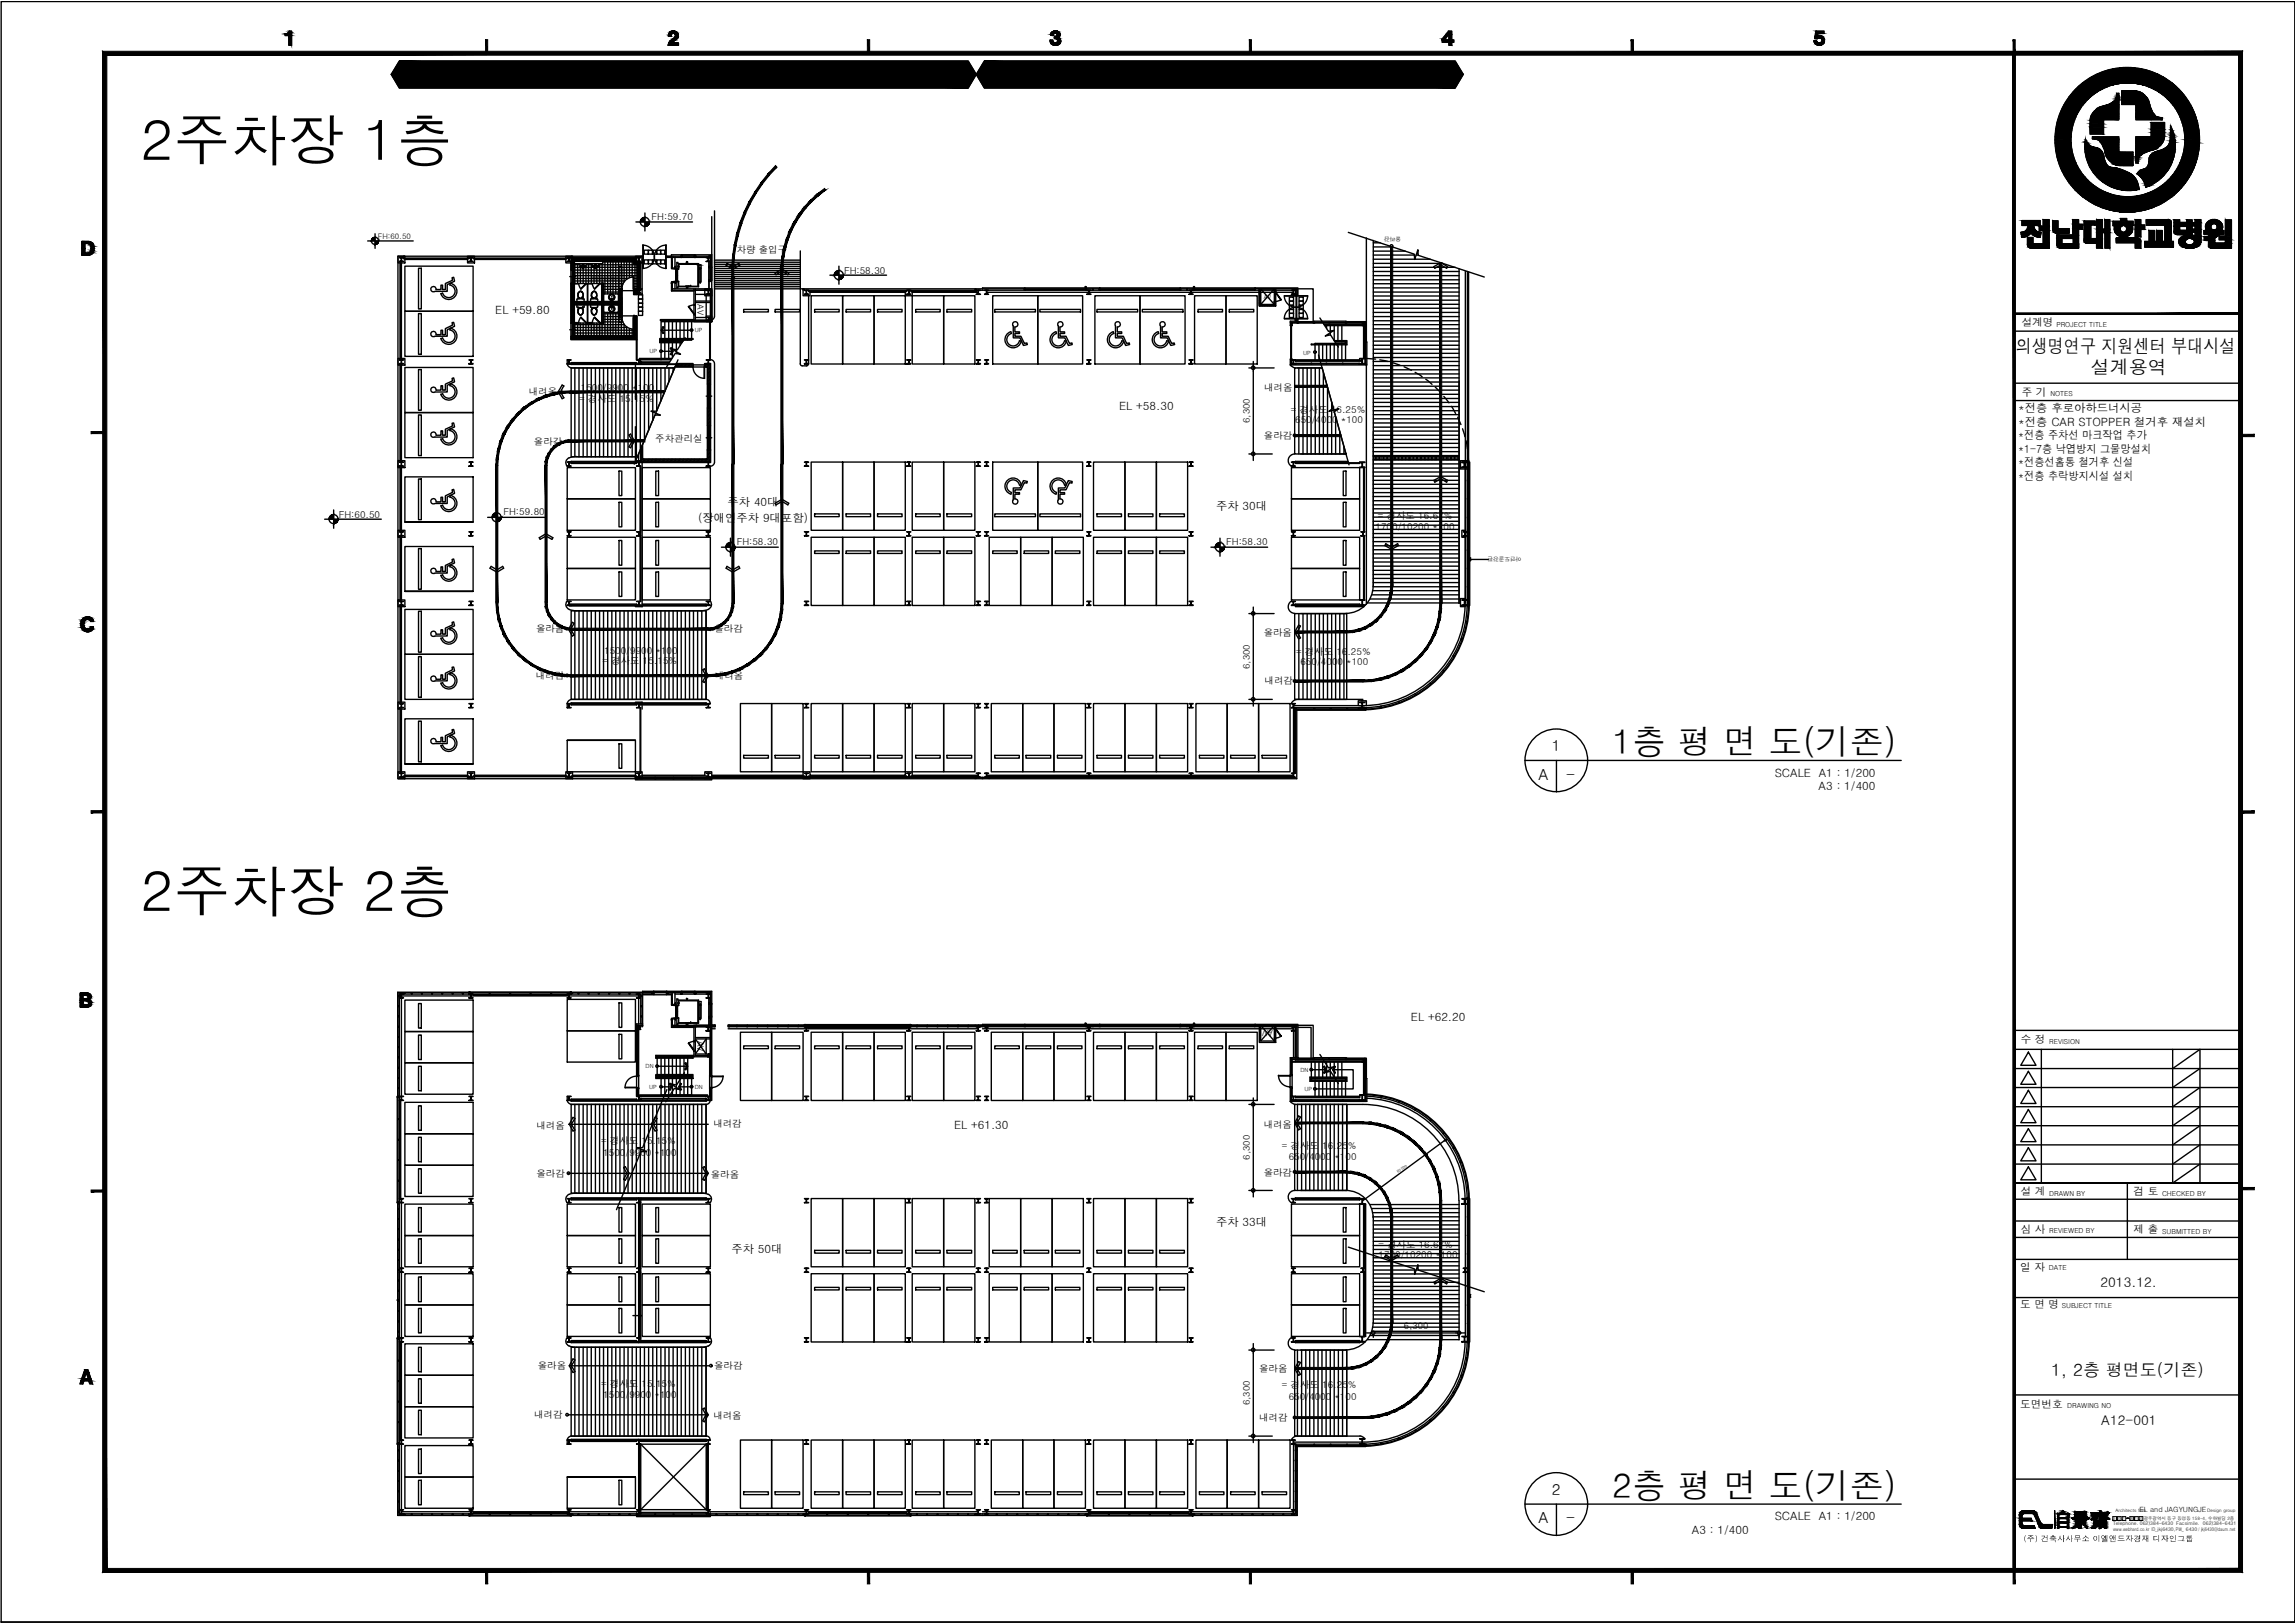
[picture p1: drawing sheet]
<svg xmlns="http://www.w3.org/2000/svg" width="420mm" height="297mm" viewBox="0 0 420 297" stroke-linecap="round" stroke-linejoin="round" font-family="sans-serif">
<defs><g id="words">
<g font-size="10.4">
<text x="25.7" y="29.4">2주차장 1층</text>
<text x="25.7" y="166.9">2주차장 2층</text>
</g>
<g font-size="6.2">
<text x="295.1" y="138">1층 평 면 도(기존)</text>
<text x="295.1" y="274.1">2층 평 면 도(기존)</text>
</g>
<g font-size="3.5">
<text x="369" y="64.6">의생명연구 지원센터 부대시설</text>
<text x="382.8" y="68.5">설계용역</text>
</g>
<text font-size="3.1" x="375.5" y="251.9">1, 2층 평면도(기존)</text>
<g font-size="2.8">
<text x="284.1" y="137.5">1</text>
<text x="281.6" y="142.7">A</text>
<text x="286.7" y="142.7">-</text>
<text x="284.1" y="273.6">2</text>
<text x="281.6" y="278.8">A</text>
<text x="286.7" y="278.8">-</text>
</g>
<g font-size="2.6">
<text x="381.6" y="17.9" transform="rotate(-37 381.6 17.9)">전</text>
<text x="383.7" y="16.4" transform="rotate(-28 383.7 16.4)">남</text>
<text x="385.9" y="15.4" transform="rotate(-13 385.9 15.4)">대</text>
<text x="388.3" y="14.8">학</text>
<text x="391.2" y="14.8" transform="rotate(12 391.2 14.8)">교</text>
<text x="393.5" y="15.4" transform="rotate(27 393.5 15.4)">병</text>
<text x="395.9" y="16.6" transform="rotate(42 395.9 16.6)">원</text>
<text x="377.6" y="21.8" transform="rotate(110 377.6 21.8)">O</text>
<text x="378" y="20.2" transform="rotate(109 378 20.2)">H</text>
<text x="379.1" y="18.4" transform="rotate(129 379.1 18.4)">C</text>
<text x="400.8" y="19.3" transform="rotate(-128 400.8 19.3)">L</text>
<text x="401.7" y="21.1" transform="rotate(-119 401.7 21.1)">A</text>
<text x="402" y="22.4" transform="rotate(-104 402 22.4)">T</text>
<text x="377" y="27.7" transform="rotate(70 377 27.7)">A</text>
<text x="377.4" y="29.4" transform="rotate(62 377.4 29.4)">M</text>
<text x="401.9" y="28.4" transform="rotate(-75 401.9 28.4)">O</text>
<text x="402.4" y="24.9" transform="rotate(-94 402.4 24.9)">P</text>
<text x="378.6" y="32.1" transform="rotate(53 378.6 32.1)">N</text>
<text x="379.6" y="33.7" transform="rotate(43 379.6 33.7)">A</text>
<text x="380.9" y="34.9" transform="rotate(36 380.9 34.9)">TO</text>
<text x="398" y="35.2" transform="rotate(-47 398 35.2)">SI</text>
<text x="399.6" y="33.5" transform="rotate(-56 399.6 33.5)">T</text>
<text x="400.3" y="32.5" transform="rotate(-58 400.3 32.5)">Y</text>
<text x="401.5" y="30.3" transform="rotate(-74 401.5 30.3)">H</text>
<text x="384" y="37" transform="rotate(27 384 37)">N</text>
<text x="385.7" y="37.9" transform="rotate(10 385.7 37.9)">A</text>
<text x="391" y="38.2" transform="rotate(-9 391 38.2)">N</text>
<text x="393.6" y="37.7" transform="rotate(-20 393.6 37.7)">V</text>
<text x="395" y="37.1" transform="rotate(-29 395 37.1)">E</text>
<text x="396.5" y="36.2" transform="rotate(-37 396.5 36.2)">R</text>
</g>
<g font-size="2.4">
<text x="384.6" y="235.5">2013.12.</text>
<text x="384.7" y="260.7">A12-001</text>
</g>
<g font-size="2.1">
<text x="90.7" y="57.4">EL +59.80</text>
<text x="204.9" y="75">EL +58.30</text>
<text x="369.5" y="75.4">*전층 후로아하드너시공</text>
<text x="369.5" y="77.9">*전층 CAR STOPPER 철거후 재설치</text>
<text x="369.5" y="80.4">*전층 주차선 마크작업 추가</text>
<text x="369.5" y="82.9">*1-7층 낙엽방지 그물망설치</text>
<text x="369.5" y="85.4">*전층선홈통 철거후 신설</text>
<text x="369.5" y="87.9">*전층 추락방지시설 설치</text>
<text x="127.8" y="95.6">(장애인주차 9대포함)</text>
<text x="133.2" y="92.7">주차 40대</text>
<text x="222.6" y="93.3">주차 30대</text>
<text x="324.9" y="142.1">SCALE A1 : 1/200</text>
<text x="333" y="144.6">A3 : 1/400</text>
<text x="258.3" y="186.8">EL +62.20</text>
<text x="174.7" y="206.6">EL +61.30</text>
<text x="222.6" y="224.4">주차 33대</text>
<text x="133.9" y="229.3">주차 50대</text>
<text x="309.8" y="280.7">A3 : 1/400</text>
<text x="324.9" y="278.2">SCALE A1 : 1/200</text>
</g>
<g font-size="1.9">
<text x="370.1" y="59.7">설계명</text>
<text x="370.1" y="72.5">주 기</text>
<text x="370" y="191">수 정</text>
<text x="370" y="218.7">설 계</text>
<text x="390.6" y="218.7">검 토</text>
<text x="370" y="225.6">심 사</text>
<text x="390.6" y="225.7">제 출</text>
<text x="369.9" y="232.6">일 자</text>
<text x="369.9" y="239.4">도 면 명</text>
<text x="369.9" y="257.6">도면번호</text>
</g>
<g font-size="1.7">
<text x="119.3" y="40.2">FH:59.70</text>
<text x="134.9" y="46.2">차량 출입구</text>
<text x="154.5" y="50.1">FH:58.30</text>
<text x="106.3" y="71.6">1500/9900 *100</text>
<text x="231.4" y="71.5">내려옴</text>
<text x="96.8" y="72.3">내려옴</text>
<text x="106" y="73.5">= 경사도 15.15%</text>
<text x="228.8" y="77.5" transform="rotate(-90 228.8 77.5)">6,300</text>
<text x="236.3" y="75.5">= 경사도 16.25%</text>
<text x="237.1" y="77.4">650/4000 *100</text>
<text x="97.7" y="81.4">올라감</text>
<text x="120" y="80.9">주차관리실</text>
<text x="231.4" y="80.3">올라감</text>
<text x="62" y="94.8">FH:60.50</text>
<text x="92.2" y="94.3">FH:59.80</text>
<text x="252.3" y="95">= 경사도 16.67%</text>
<text x="134.9" y="99.8">FH:58.30</text>
<text x="224.5" y="99.8">FH:58.30</text>
<text x="251.8" y="97">1700/10200 *100</text>
<text x="98.1" y="115.7">올라옴</text>
<text x="110.6" y="119.7">1500/9900 *100</text>
<text x="130.8" y="115.7">올라감</text>
<text x="231.4" y="116.4">올라옴</text>
<text x="237.3" y="119.8">= 경사도 16.25%</text>
<text x="98.1" y="124.2">내려감</text>
<text x="110.3" y="121.6">= 경사도 15.15%</text>
<text x="130.9" y="124.3">내려옴</text>
<text x="228.8" y="122.4" transform="rotate(-90 228.8 122.4)">6,300</text>
<text x="231.5" y="125.3">내려감</text>
<text x="238.1" y="121.7">650/4000 *100</text>
<text x="98.2" y="206.7">내려옴</text>
<text x="110.1" y="209.4">= 경사도 15.15%</text>
<text x="130.6" y="206.2">내려감</text>
<text x="231.4" y="206.4">내려옴</text>
<text x="98.2" y="215.4">올라감</text>
<text x="110.4" y="211.5">1500/9900 *100</text>
<text x="130.1" y="215.5">올라옴</text>
<text x="228.8" y="212.2" transform="rotate(-90 228.8 212.2)">6,300</text>
<text x="231.4" y="215.3">올라감</text>
<text x="234.7" y="210.3">= 경사도 16.25%</text>
<text x="235.9" y="212.4">650/4000 *100</text>
<text x="252.3" y="228.4">= 경사도 16.67%</text>
<text x="252.4" y="230.2">1700/10200 *100</text>
<text x="257" y="243.3">6,300</text>
<text x="98.5" y="250.6">올라옴</text>
<text x="130.7" y="250.5">올라감</text>
<text x="230.5" y="251.1">올라옴</text>
<text x="110.1" y="253.9">= 경사도 15.15%</text>
<text x="110.4" y="255.9">1500/9900 *100</text>
<text x="228.8" y="257.2" transform="rotate(-90 228.8 257.2)">6,300</text>
<text x="234.7" y="254.1">= 경사도 16.25%</text>
<text x="235.9" y="256.2">650/4000 *100</text>
<text x="97.8" y="259.6">내려감</text>
<text x="130.6" y="259.6">내려옴</text>
<text x="230.5" y="260">내려감</text>
</g>
<g font-size="1.6">
<text x="127.7" y="55.7" transform="rotate(90 127.7 55.7)">AV</text>
<text x="127.7" y="190.5" transform="rotate(90 127.7 190.5)">AV</text>
<text x="233" y="188.6" transform="rotate(180 233 188.6)">AV</text>
</g>
<text font-size="1.5" x="370.5" y="282.1">(주) 건축사사무소 이엘앤드자경재 디자인그룹</text>
<text font-size="1.4" x="69.2" y="43.8">FH:60.50</text>
<g font-size="1.3">
<text x="376.5" y="59.8">PROJECT TITLE</text>
<text x="375.4" y="72.5">NOTES</text>
<text x="375.2" y="218.8">DRAWN BY</text>
<text x="395.8" y="218.8">CHECKED BY</text>
<text x="375.2" y="225.7">REVIEWED BY</text>
<text x="395.8" y="225.8">SUBMITTED BY</text>
<text x="375.1" y="232.5">DATE</text>
<text x="377.4" y="239.4">SUBJECT TITLE</text>
<text x="378.5" y="257.6">DRAWING NO</text>
<text x="391.7" y="276.8">EL and JAGYUNGJE</text>
</g>
<text font-size="1.2" x="375.2" y="191">REVISION</text>
<g font-size="1">
<text x="256.5" y="43.5" transform="rotate(180 256.5 43.5)">올라감</text>
<text x="108.2" y="51.2">화장실(남)</text>
<text x="231.4" y="54.7">AV</text>
<text x="108.3" y="60.6">화장실(여)</text>
<text x="118.9" y="64.6">UP</text>
<text x="127.2" y="60.8">UP</text>
<text x="238.5" y="64.9">UP</text>
<text x="278.6" y="102" transform="rotate(180 278.6 102)">아연도골강판</text>
<text x="118.2" y="195.5">DN</text>
<text x="238.1" y="196.2">DN</text>
<text x="118.8" y="199.3">UP</text>
<text x="127.2" y="199.2">DN</text>
<text x="238.8" y="199.7">UP</text>
</g>
<g font-size=".9">
<text x="386.8" y="279.2">Telephone. 062)384-6430 Facsimile. 062)384-6431</text>
<text x="386.8" y="280.2">www.webhard.co.kr ID_jkj6430,PW_ 6430/ jkj6430@daum.net</text>
</g>
<g font-size=".8">
<text x="387.3" y="276.8">Architects firm</text>
<text x="404.1" y="276.8">Design group</text>
</g>
<g font-size=".7">
<text x="256" y="214.7" transform="rotate(-36 256 214.7)">R7500</text>
<text x="386.9" y="278.2">5</text>
<text x="387.8" y="278.2">0</text>
<text x="388.6" y="278.2">1</text>
<text x="390" y="278.2">8</text>
<text x="390.9" y="278.2">1</text>
<text x="391.8" y="278.2">4 광주광역시 동구 동명동 158-4, 수하빌딩 2층</text>
</g>
</g></defs>
<g fill="#000" stroke="#000" stroke-width=".18">
<path d="M73.1 11.2l105.6 2.4-1.5-2.4zM73.1 11.2l105.6 2.4h-107.1z"/>
<path d="M71.6 13.6l105.6 2.5 1.5-2.5zM71.6 13.6l105.6 2.5h-104.1z"/>
<path d="M180.2 11.2l87.7 2.4-1.5-2.4zM180.2 11.2l87.7 2.4h-89.2z"/>
<path d="M178.7 13.6l87.7 2.5 1.5-2.5zM178.7 13.6l87.7 2.5h-86.2z"/>
</g>
<path d="M73.1 11.2h104.1l1.5 2.4-1.5 2.5h-104.1l-1.5-2.5zM180.2 11.2h86.2l1.5 2.4-1.5 2.5h-86.2l-1.5-2.5z" fill="none" stroke="#000" stroke-width=".25"/>
<!-- layer: title -->
<g fill="none" stroke="#000" stroke-width=".25">
<path d="M279.2 139.2h68.9M284.9 139.2v5.7M279.2 275.3h68.9M284.9 275.3v5.7"/>
<circle cx="284.9" cy="139.2" r="5.7"/>
<circle cx="284.9" cy="275.3" r="5.7"/>
</g>
<!-- layer: w2 -->
<g fill="none" stroke="#000" stroke-width=".25">
<path d="M19.2 9.8h349.5v277.6h-349.5zM73.1 47.1h.8l-.4 .1v.6l.4 .1h-.8l.4-.1v-.6zM85.9 47.1h.7l-.4 .1v.6l.4 .1h-.7l.3-.1v-.6zM103.8 47.1h.8l-.4 .1v.6l.4 .1h-.8l.4-.1v-.6zM104.6 47.2v2.2h.5v-1.7h11v.7h.6v4.5h-.6M104.6 51.9h.5v3.3h5.1v-3.3h.2v3.3h2.9v-2.3h.5v5.2h-.5v-2.4h-2.9v3.4h-.2v-3.4h-5.1v3.4h-.5zM104.6 47.2h11.9M104.6 47.2h.1M113.8 57.9h.1M113.8 53.1h.1M116.1 58.1h.1M116.1 52.9h.1"/>
<path d="M116.5 47.1h.8l-.3 .1v.6l.3 .1h-.8l.4-.1v-.6zM116.5 47.2v.7h.7v5.2h-.4v.4h-.3v.4h-.4v-1M116.8 53.1h.5l-.2 .1v.4h.2h-.5h.3v-.4zM122.9 47.1v-.5h1.9v.3h-1.6v.2M123.1 53.1h6.9M123.1 47.1v2h.6M123.6 47.1v2M123.6 51.7v1.2M123.7 51.7h-.6v1.2h6.9M127 58.6h3v.3h-3zM127 52.9v5.7h3M127.3 46.6h3v2.3h-.3v-2h-2.7z"/>
<path d="M127.3 55.4h2.7M127.3 55.1h2.7M127.3 52.9v5.7M129.3 53.1h.7l-.3 .1v.6l.3 .1h-.7l.4-.1v-.6zM129.3 47.1h.7l-.3 .1v.6l.3 .1h-.7l.4-.1v-.6zM129.5 58.1h.5l-.2 .1v.4h.2h-.5h.3v-.4zM130 52.9h.3v6h-.3zM130.3 53.2v5.4M147.3 53.1h.7l-.3 .1v.6l.3 .1h-.7l.3-.1v-.6zM166 53.1h.8l-.4 .1v.6l.4 .1h-.8l.4-.1v-.6zM178.7 53.1h.8l-.4 .1v.6l.4 .1h-.8l.4-.1v-.6zM179.9 52.7h7.7v.2h-7.7z"/>
<path d="M180.3 53.1h.7l-.4 .1v.6l.4 .1h-.7l.3-.1v-.6zM198.8 52.7h2.5v.2h-2.5zM199 53.1h.7l-.4 .1v.6l.4 .1h-.7l.3-.1v-.6zM216.1 52.7h2.5v.2h-2.5zM217.7 53.1h.7l-.3 .1v.6l.3 .1h-.7l.4-.1v-.6zM229.8 52.7h7.8v1.3h-.2v-1.1h-7.6zM230.5 52.9h3.1v3.1h-3.1zM230.8 52.9h2.5v2.8h-2.5zM236.2 59h.2M236.4 53.1h.8l-.4 .1v.6l.4 .1h-.8l.4-.1v-.6zM237.4 59v-.5h.2v.6M237.4 58.8h-1.2v.8h.4"/>
<path d="M237.5 59h-1.1v.6M240.5 58.9h5.9M240.5 59h5.9M249.4 59.1h.5l-.2 .1v.3l.2 .1h-.5l.2-.1v-.3zM73.1 65.9h.8h-.4v.6l.4 .1h-.8l.4-.1v-.6zM85.9 65.9h.7h-.4v.6l.4 .1h-.7l.3-.1v-.6zM103.8 65.9h.8h-.4v.6l.4 .1h-.8l.4-.1v-.6zM104.6 61.6h11.5v-3.7h.4v4.2h-11.9zM116.5 65.9h.8h-.3v.6l.3 .1h-.8l.4-.1v-.6zM123.6 67.1h3.2M123.8 66.6h3v.4M129 66.6h1v3.6h-.5v-3.1h-.5z"/>
<path d="M129.3 65.9h.7h-.3v.6l.3 .1h-.7l.4-.1v-.6zM129.5 74.7h.5v3.2h-.5zM147.3 65.9h.7h-.3v.6l.3 .1h-.7l.3-.1v-.6zM147.6 66.2h.1M166 65.9h.8h-.4v.6l.4 .1h-.8l.4-.1v-.6zM178.7 65.9h.8h-.4v.6l.4 .1h-.8l.4-.1v-.6zM180.3 65.9h.7h-.4v.6l.4 .1h-.7l.3-.1v-.6zM199 65.9h.7h-.4v.6l.4 .1h-.7l.3-.1v-.6zM217.7 65.9h.7h-.3v.6l.3 .1h-.7l.4-.1v-.6zM236.4 65.9h.8h-.4v.6l.4 .1h-.8l.4-.1v-.6zM248.9 65.6h1h-.5v.9l.5 .1h-1l.5-.1v-.9zM250 62.6v4.2"/>
<path d="M250.1 62.6l.1 4.2M73.1 97.3h.8l-.4 .1v.6l.4 .1h-.8l.4-.1v-.6zM73.1 84.6h.8h-.4v.7h.4h-.8h.4v-.7zM85.9 97.3h.7l-.4 .1v.6l.4 .1h-.7l.3-.1v-.6zM85.9 84.6h.7h-.4v.7h.4h-.7h.3v-.7zM103.8 97.3h.8l-.4 .1v.6l.4 .1h-.8l.4-.1v-.6zM103.8 84.6h.8h-.4v.7h.4h-.8h.4v-.7zM116.5 97.3h.8l-.3 .1v.6l.3 .1h-.8l.4-.1v-.6zM116.5 84.6h.8h-.3v.7h.3h-.8h.4v-.7zM117 84.6h12.7M117.3 82.2v2.4M117.6 81.5v2.6h11.9v-1.7h.5v2.2"/>
<path d="M129.3 97.3h.7l-.3 .1v.6l.3 .1h-.7l.4-.1v-.6zM129.3 84.6h.7h-.3v.7h.3h-.7h.4v-.7zM147.3 97.3h.7l-.3 .1v.6l.3 .1h-.7l.3-.1v-.6zM147.3 84.6h.7h-.3v.7h.3h-.7h.3v-.7zM166 97.3h.8l-.4 .1v.6l.4 .1h-.8l.4-.1v-.6zM166 84.6h.8h-.4v.7h.4h-.8h.4v-.7zM178.7 97.3h.8l-.4 .1v.6l.4 .1h-.8l.4-.1v-.6zM178.7 84.6h.8h-.4v.7h.4h-.8h.4v-.7zM180.3 97.3h.7l-.4 .1v.6l.4 .1h-.7l.3-.1v-.6zM180.3 84.6h.7h-.4v.7h.4h-.7h.3v-.7zM199 97.3h.7l-.4 .1v.6l.4 .1h-.7l.3-.1v-.6zM199 84.6h.7h-.4v.7h.4h-.7h.3v-.7z"/>
<path d="M217.7 97.3h.7l-.3 .1v.6l.3 .1h-.7l.4-.1v-.6zM217.7 84.6h.7h-.3v.7h.3h-.7h.4v-.7zM236.4 97.3h.8l-.4 .1v.6l.4 .1h-.8l.4-.1v-.6zM236.4 84.6h.8h-.4v.7h.4h-.8h.4v-.7zM248.9 84.6h1l-.5 .1v.8l.5 .1h-1l.5-.1v-.8zM249.1 97.3h.8l-.3 .1v.6l.3 .1h-.8l.4-.1v-.6zM267.6 84.6h1l-.5 .1v.8l.5 .1h-1l.5-.1v-.8zM267.9 97.3h.7l-.3 .1v.6l.3 .1h-.7l.3-.1v-.6zM73.1 110.1h.8h-.4v.6l.4 .1h-.8l.4-.1v-.6zM85.9 110.1h.7h-.4v.6l.4 .1h-.7l.3-.1v-.6zM103.8 110.1h.8h-.4v.6l.4 .1h-.8l.4-.1v-.6zM116.5 110.1h.8h-.3v.6l.3 .1h-.8l.4-.1v-.6z"/>
<path d="M129.3 110.1h.7h-.3v.6l.3 .1h-.7l.4-.1v-.6zM147.3 110.1h.7h-.3v.6l.3 .1h-.7l.3-.1v-.6zM166 110.1h.8h-.4v.6l.4 .1h-.8l.4-.1v-.6zM178.7 110.1h.8h-.4v.6l.4 .1h-.8l.4-.1v-.6zM180.3 110.1h.7h-.4v.6l.4 .1h-.7l.3-.1v-.6zM199 110.1h.7h-.4v.6l.4 .1h-.7l.3-.1v-.6zM217.7 110.1h.7h-.3v.6l.3 .1h-.7l.4-.1v-.6zM236.4 110.1h.8h-.4v.6l.4 .1h-.8l.4-.1v-.6zM248.9 109.8h1h-.5v.9l.5 .1h-1l.5-.1v-.9zM267.6 109.8h1h-.5v.9l.5 .1h-1l.5-.1v-.9zM73.1 128.8h.8h-.4v.7h.4h-.8h.4v-.7zM85.9 128.8h.7h-.4v.7h.4h-.7h.3v-.7z"/>
<path d="M103.8 128.8h.8h-.4v.7h.4h-.8h.4v-.7zM116.5 128.8h.8h-.3v.7h.3h-.8h.4v-.7zM129.3 128.8h.7h-.3v.7h.3h-.7h.4v-.7zM147.3 128.8h.7h-.3v.7h.3h-.7h.3v-.7zM166 128.8h.8h-.4v.7h.4h-.8h.4v-.7zM178.7 128.8h.8h-.4v.7h.4h-.8h.4v-.7zM180.3 128.8h.7h-.4v.7h.4h-.7h.3v-.7zM199 128.8h.7h-.4v.7h.4h-.7h.3v-.7zM217.7 128.8h.7h-.3v.7h.3h-.7h.4v-.7zM236.4 128.8h.8h-.4v.7h.4h-.8h.4v-.7zM73.1 141.5h.8h-.4v.7l.4 .1h-.8l.4-.1v-.7zM85.9 141.5h.7h-.4v.7l.4 .1h-.7l.3-.1v-.7z"/>
<path d="M103.8 141.5h.8h-.4v.7l.4 .1h-.8l.4-.1v-.7zM116.5 141.5h.8h-.3v.7l.3 .1h-.8l.4-.1v-.7zM129.3 141.5h.7h-.3v.7l.3 .1h-.7l.4-.1v-.7zM147.3 141.5h.7h-.3v.7l.3 .1h-.7l.3-.1v-.7zM166 141.5h.8h-.4v.7l.4 .1h-.8l.4-.1v-.7zM178.7 141.5h.8h-.4v.7l.4 .1h-.8l.4-.1v-.7zM180.3 141.5h.7h-.4v.7l.4 .1h-.7l.3-.1v-.7zM199 141.5h.7h-.4v.7l.4 .1h-.7l.3-.1v-.7zM217.7 141.5h.7h-.3v.7l.3 .1h-.7l.4-.1v-.7zM236.4 141.5h.8h-.4v.7l.4 .1h-.8l.4-.1v-.7zM73.1 181.9h.8l-.4 .1v.6l.4 .1h-.8l.4-.1v-.6zM85.9 181.9h.7l-.4 .1v.6l.4 .1h-.7l.3-.1v-.6z"/>
<path d="M103.8 181.9h.8l-.4 .1v.6l.4 .1h-.8l.4-.1v-.6zM116.5 181.9h.8l-.3 .1v.6l.3 .1h-.8l.4-.1v-.6zM116.5 196.9v-9.3h.3v9.3M116.5 199.2v1.4h.3v-1.4M116.5 187.4h1.1v.2h-1.1M116.8 187.9h.5h-.2v.5h.2h-.5h.3v-.5zM117.6 181.4h2v.3h-2zM122.1 181.4h2.7v.3h-2.7zM123.1 181.7v2.1h.6M123.1 187.9h6.9M123.6 181.7v2.1M123.6 186.5v1.1"/>
<path d="M123.7 186.5h-.6v1.1h6.9M127 187.6v5.8h3M127.3 181.4h3v2.3h-.3v-2h-2.7zM127.3 187.9v2h2.7v7v-10.7h.3v10.7M129.3 187.9h.7h-.3v.7l.3 .1h-.7l.4-.1v-.7zM129.3 181.9h.7l-.3 .1v.6l.3 .1h-.7l.4-.1v-.6zM129.5 192.9h.5h-.2v.5h.2h-.5h.3v-.5zM130 190.1h-2.7v3.1h2.5M130.3 199.2v2.2h-.3v-2.2v2.2M147.3 187.9h.7h-.3v.7l.3 .1h-.7l.3-.1v-.7zM166 187.9h.8h-.4v.7l.4 .1h-.8l.4-.1v-.7zM178.7 187.9h.8h-.4v.7l.4 .1h-.8l.4-.1v-.7z"/>
<path d="M180.3 187.9h.7h-.4v.7l.4 .1h-.7l.3-.1v-.7zM199 187.9h.7h-.4v.7l.4 .1h-.7l.3-.1v-.7zM217.7 187.9h.7h-.3v.7l.3 .1h-.7l.4-.1v-.7zM230.5 187.6h3.1v3.2h-3.1zM230.8 187.6h2.5v2.9h-2.5zM236.4 187.9h.8h-.4v.7l.4 .1h-.8l.4-.1v-.7zM249.4 193.9h.5l-.2 .1v.3l.2 .1h-.5l.2-.1v-.3zM73.1 219.4h.8h-.4v.7h.4h-.8h.4v-.7zM73.1 200.6h.8l-.4 .1v.7h.4h-.8h.4v-.7zM85.9 219.4h.7h-.4v.7h.4h-.7h.3v-.7zM85.9 200.6h.7l-.4 .1v.7h.4h-.7h.3v-.7zM103.8 219.4h.8h-.4v.7h.4h-.8h.4v-.7z"/>
<path d="M103.8 200.6h.8l-.4 .1v.7h.4h-.8h.4v-.7zM116.5 219.4h.8h-.3v.7h.3h-.8h.4v-.7zM116.5 200.6h.8l-.3 .1v.7h.3h-.8h.4v-.7zM129.3 219.4h.7h-.3v.7h.3h-.7h.4v-.7zM129.3 200.6h.7l-.3 .1v.7h.3h-.7h.4v-.7zM147.3 219.4h.7h-.3v.7h.3h-.7h.3v-.7zM147.3 200.6h.7l-.3 .1v.7h.3h-.7h.3v-.7zM166 219.4h.8h-.4v.7h.4h-.8h.4v-.7zM166 200.6h.8l-.4 .1v.7h.4h-.8h.4v-.7zM178.7 219.4h.8h-.4v.7h.4h-.8h.4v-.7zM178.7 200.6h.8l-.4 .1v.7h.4h-.8h.4v-.7zM180.3 219.4h.7h-.4v.7h.4h-.7h.3v-.7z"/>
<path d="M180.3 200.6h.7l-.4 .1v.7h.4h-.7h.3v-.7zM199 219.4h.7h-.4v.7h.4h-.7h.3v-.7zM199 200.6h.7l-.4 .1v.7h.4h-.7h.3v-.7zM217.7 219.4h.7h-.3v.7h.3h-.7h.4v-.7zM217.7 200.6h.7l-.3 .1v.7h.3h-.7h.4v-.7zM236.4 219.4h.8h-.4v.7h.4h-.8h.4v-.7zM236.4 200.6h.8l-.4 .1v.7h.4h-.8h.4v-.7zM248.9 219.4h1h-.5v.9l.5 .1h-1l.5-.1v-.9zM248.9 200.4h1h-.5v.9l.5 .1h-1l.5-.1v-.9zM267.6 219.4h1h-.5v.9l.5 .1h-1l.5-.1v-.9zM73.1 232.1h.8h-.4v.7l.4 .1h-.8l.4-.1v-.7zM85.9 232.1h.7h-.4v.7l.4 .1h-.7l.3-.1v-.7z"/>
<path d="M103.8 232.1h.8h-.4v.7l.4 .1h-.8l.4-.1v-.7zM116.5 232.1h.8h-.3v.7l.3 .1h-.8l.4-.1v-.7zM129.3 232.1h.7h-.3v.7l.3 .1h-.7l.4-.1v-.7zM147.3 232.1h.7h-.3v.7l.3 .1h-.7l.3-.1v-.7zM166 232.1h.8h-.4v.7l.4 .1h-.8l.4-.1v-.7zM178.7 232.1h.8h-.4v.7l.4 .1h-.8l.4-.1v-.7zM180.3 232.1h.7h-.4v.7l.4 .1h-.7l.3-.1v-.7zM199 232.1h.7h-.4v.7l.4 .1h-.7l.3-.1v-.7zM217.7 232.1h.7h-.3v.7l.3 .1h-.7l.4-.1v-.7zM236.4 232.1h.8h-.4v.7l.4 .1h-.8l.4-.1v-.7zM249.1 232.1h.8h-.3v.7l.3 .1h-.8l.4-.1v-.7zM267.9 232.1h.7h-.3v.7l.3 .1h-.7l.3-.1v-.7z"/>
<path d="M73.1 244.8h.8l-.4 .1v.7h.4h-.8h.4v-.7zM85.9 244.8h.7l-.4 .1v.7h.4h-.7h.3v-.7zM103.8 244.8h.8l-.4 .1v.7h.4h-.8h.4v-.7zM116.5 244.8h.8l-.3 .1v.7h.3h-.8h.4v-.7zM129.3 244.8h.7l-.3 .1v.7h.3h-.7h.4v-.7zM147.3 244.8h.7l-.3 .1v.7h.3h-.7h.3v-.7zM166 244.8h.8l-.4 .1v.7h.4h-.8h.4v-.7zM178.7 244.8h.8l-.4 .1v.7h.4h-.8h.4v-.7zM180.3 244.8h.7l-.4 .1v.7h.4h-.7h.3v-.7zM199 244.8h.7l-.4 .1v.7h.4h-.7h.3v-.7zM217.7 244.8h.7l-.3 .1v.7h.3h-.7h.4v-.7zM236.4 244.8h.8l-.4 .1v.7h.4h-.8h.4v-.7z"/>
<path d="M248.9 244.6h1h-.5v.9l.5 .1h-1l.5-.1v-.9zM267.6 244.6h1h-.5v.9l.5 .1h-1l.5-.1v-.9zM73.1 276.3h.8h-.4v.7l.4 .1h-.8l.4-.1v-.7zM73.1 263.6h.8h-.4v.7h.4h-.8h.4v-.7zM85.9 263.6h.7h-.4v.7h.4h-.7h.3v-.7zM85.9 276.3h.7h-.4v.7l.4 .1h-.7l.3-.1v-.7zM103.8 263.6h.8h-.4v.7h.4h-.8h.4v-.7zM103.8 276.3h.8h-.4v.7l.4 .1h-.8l.4-.1v-.7zM116.5 263.6h.8h-.3v.7h.3h-.8h.4v-.7zM116.5 276.3h.8h-.3v.7l.3 .1h-.8l.4-.1v-.7zM129.3 263.6h.7h-.3v.7h.3h-.7h.4v-.7zM129.3 276.3h.7h-.3v.7l.3 .1h-.7l.4-.1v-.7z"/>
<path d="M147.3 263.6h.7h-.3v.7h.3h-.7h.3v-.7zM147.3 276.3h.7h-.3v.7l.3 .1h-.7l.3-.1v-.7zM166 263.6h.8h-.4v.7h.4h-.8h.4v-.7zM166 276.3h.8h-.4v.7l.4 .1h-.8l.4-.1v-.7zM178.7 263.6h.8h-.4v.7h.4h-.8h.4v-.7zM178.7 276.3h.8h-.4v.7l.4 .1h-.8l.4-.1v-.7zM180.3 276.3h.7h-.4v.7l.4 .1h-.7l.3-.1v-.7zM180.3 263.6h.7h-.4v.7h.4h-.7h.3v-.7zM199 276.3h.7h-.4v.7l.4 .1h-.7l.3-.1v-.7zM199 263.6h.7h-.4v.7h.4h-.7h.3v-.7zM217.7 276.3h.7h-.3v.7l.3 .1h-.7l.4-.1v-.7zM217.7 263.6h.7h-.3v.7h.3h-.7h.4v-.7z"/>
<path d="M236.4 276.3h.8h-.4v.7l.4 .1h-.8l.4-.1v-.7zM236.4 263.6h.8h-.4v.7h.4h-.8h.4v-.7zM248.9 263.3h1l-.5 .1v.9h.5h-1h.5v-.9z"/>
</g>
<!-- layer: DIM -->
<g fill="none" stroke="#000" stroke-width=".25">
<path d="M133.1 48.2l1.1 .6 1.1-.6 .1 .3-1.2 .8-1.3-.8zM141.9 50l1.3-.7 1.2 .7-.2 .3-1-.7-1.1 .7zM241.6 58.2l1.6 2.4 1-.1-1.6 1 1-.2 1.4 2.2M246.8 42.5l12.1 4 .1 1 .6-1.8v1l12.1 4M262.5 48.8l1.3-.7 1.2 .7-.2 .3-1-.6-1.1 .6zM103.2 70.6l-.6 1.1 .6 1.1M103.3 70.6l-.4-.1-.7 1.2 .7 1.3 .4-.2M115.1 79.6l.3-.2 .8 1.3-.8 1.2-.3-.1 .7-1.1zM121 60.4l.4 .6 .1-.1-.3-.5 .3-.5-.1-.1-.4 .6h5.6M121 64.3h2.2l-.3 .6-.2-.1 .3-.5-.3-.6h.2l.3 .6M124.1 65.9l-3.9 9.4h-1l1.7 .7h-1l-3.8 8.9M125.4 61.8l-1.4 2.2-1-.1 1.6 .9-1-.1-1.6 2.4"/>
<path d="M241.4 65l2.7 9.7-.8 .6 1.8-.5-.8 .6 2.7 9.7M98.7 98.4l1.2-.7 1.3 .7-.2 .3-1.1-.6-1 .6zM141.9 92.1l1.3-.7 1.2 .7-.2 .3-1-.6-1.1 .6zM253.7 99.5l1.1 .6 1.1-.6 .1 .4-1.2 .6-1.3-.6zM262.5 87.9l1.3-.7 1.2 .7-.2 .4-1-.7-1.1 .7zM89.9 103.7l1.1 .6 1-.6 .2 .3-1.2 .7-1.3-.7zM104.8 113.9l.3 .2-.6 1.1 .6 1-.3 .2-.7-1.2zM133.1 103.7l1.1 .6 1.1-.6 .1 .3-1.2 .7-1.3-.7zM237.7 114.4l.4 .2-.7 1.1 .7 1-.4 .2-.7-1.2zM269 102.4l.2 .2-.1-.2 .1-.3-.2 .3h3.5M128.7 122.6l.2-.2 .8 1.2-.8 1.3-.2-.2 .5-1.1zM121 198.9h2l-.3 .6-.2-.1 .3-.5-.3-.5 .2-.1 .3 .6"/>
<path d="M122.1 199.4l-4.5 10.6h-1l1.8 .8h-1.1l-4.4 10.6M124.2 198.9l.4 .6 .2-.1-.3-.5 .3-.5-.2-.1-.4 .6h2.4M125.3 196.3l-1.4 2.3-1-.2 1.6 1-1.1-.2-1.5 2.5M125.4 194.6l.2-.1 .3 .6h-5.6M125.4 194.6l.3 .5-.3 .6 .2 .1 .3-.7M240.1 195.8h2.7l-.3 .6-.2-.1 .3-.5-.3-.6 .2-.1 .3 .7M241.6 193l1.6 2.4 1-.1-1.6 1 1-.2 1.4 2.2M244 195.8h3.7v3.5h-7M244.3 195.1l.2 .1-.3 .6 .3 .5-.2 .1-.3-.6zM104.1 205.8h25.6M104.1 214.7h25.6M104.9 204.5l.3 .2-.6 1.1 .6 1-.3 .2-.7-1.2z"/>
<path d="M114.2 213.7l.3-.2 .7 1.2-.7 1.3-.3-.2 .6-1.1zM119.9 204.5l.4 .2-.7 1.1 .7 1-.4 .2-.7-1.2zM128.7 213.7l.2-.2 .8 1.2-.8 1.3-.2-.2 .5-1.1zM237.7 204.2l.4 .3-.7 1 .7 1.1-.4 .2-.7-1.3zM264.5 208.7l-15 11M246.8 228.2l12.2 4v1l.6-1.7v.9l12.1 4M253.7 229.7l1.1 .6 1.1-.6 .1 .3-1.2 .7-1.3-.7zM262.5 234.7l1.3-.7 1.2 .7-.2 .3-1-.7-1.1 .7zM269.2 236.9v.5l-.2-.2zM104.1 258.9h25.6l-.8 1.3-.2-.2 .5-1.1-.5-1 .2-.2 .8 1.2M104.2 250h25.6M104.9 248.7l.3 .2-.6 1.1 .6 1-.3 .2-.7-1.2z"/>
<path d="M237.7 249.2l.4 .2-.7 1.1 .7 1-.4 .2-.7-1.2z"/>
</g>
<!-- layer: FUR -->
<g fill="none" stroke="#000" stroke-width=".25">
<path d="M105.1 51.9h.9h-.9M105.1 59h.9l-.9 .1M105.6 55.8l.1 .4M105.7 55.8h.1M105.7 55.7h1.2M105.7 54.7l-.1 .5M105.7 56.2l.2 .1-.1 .3M105.8 57.2l.3 .4M105.8 56.6v.6M105.8 53.8v.5M105.8 54.4l.1 .3h-.2M105.9 56.4h.8"/>
<path d="M105.9 54.6h.8M105.9 56.4h.1M105.9 56.3h.8l.1 .3M105.9 54.6h.1M106 59.1h1.4M106 56.5l.2-.1a.61 .61 0 0 1 .6 .5 .61 .61 0 0 1-.3 .7 .64 .64 0 0 1-.6-.4 .64 .64 0 0 1 .1-.7zM106.1 56.3v.1zM106.1 54.6h.1M106.1 53.3l-.3 .5M106.1 53.4h.4l.2 .3 .1 .4-.3 .5a.6 .6 0 0 1-.7-.5 .6 .6 0 0 1 .3-.7zM106.1 57.6l.2 .1M106.2 48.2l.1 .7"/>
<path d="M106.3 48.9h.1M106.3 48.9h-.1M106.3 48.7l-.1 .1M106.3 48.8l.2 .2M106.3 53.3a.79 .79 0 0 1 .4 1M106.3 48.7h.1M106.3 52.9l1.1-1-1 1M106.3 53.3h-.2M106.3 48.7v.1M106.3 48.6v.1M106.4 58l-.3 .5-.1 .5M106.4 58.1l1 .9-1.1-.9"/>
<path d="M106.4 48.7l.2 .2M106.4 48.8h.1M106.5 56.3v.1zM106.5 54.6h.1M106.5 48.6h.1M106.5 48.6l-.1 .1M106.5 48.2l.2 .2M106.5 49l.2 .1M106.6 48.8v.1M106.6 48.6h-.1M106.6 48.9l.1 .1M106.6 57.4l-.3 .2"/>
<path d="M106.6 48.6h.3M106.7 49.1h.1M106.7 48.5h.1zM106.7 56.3h.1M106.7 54.6h.1M106.7 54.7h.1M106.7 54.7h.2M106.7 48.5h.1M106.7 48.2v.2M106.7 56.6l-.1 .8M106.8 48.5h.1M106.8 54.4l-.1 .3h-.8"/>
<path d="M106.8 49h-.1M106.8 49.1h.1M106.8 48.2v.2M106.9 48.9l-.1 .1M106.9 54.7v.5h-1.2M106.9 48.8l-.1 .1M106.9 48.6h.1M106.9 49l-.2 .1M106.9 55.8v.4l-.2 .1M107 48.6h.1M107 48.2l-.2 .2M107 48.6l.1 .1"/>
<path d="M107 48.8h.1M107.1 48.6l.1 .1M107.1 48.7l-.2 .2M107.2 48.7l-.3 .3M107.2 48.9h.1M107.3 48.2l-.1 .7M107.4 51.9h-1.4l.1 .5 .3 .5M107.4 51.9h1.1zM107.4 59l1.1 .1zM107.5 51.9v3.3M107.5 55.7v3.3M107.6 51.9v3.3"/>
<path d="M107.6 55.7v3.3M108.1 55.8v.4l.3 .1-.1 .3M108.2 55.8h.1M108.2 55.2h1.2M108.2 55.7h1.2M108.2 54.7l-.1 .5M108.3 56.6l.1 .8M108.3 54.4l.1 .3h-.2M108.4 56.4h.8M108.4 54.6h.8M108.4 53.5l-.1 .8M108.4 56.3h.8l.1 .3"/>
<path d="M108.4 48.2l.1 .7M108.4 57.4l.2 .2M108.5 56.5l.2-.1a.59 .59 0 0 1 .5 .4 .59 .59 0 0 1-.1 .7l-.4 .1-.3-.3-.1-.4zM108.5 53.5a.55 .55 0 0 1 .7 .1 .55 .55 0 0 1 0 .7l-.3 .3-.4-.1-.2-.5zM108.5 59.1h1.4M108.5 48.9h.1M108.5 48.7v.1M108.5 48.8l.3 .2M108.5 48.7h.1M108.6 48.7v.1M108.6 56.3v.1zM108.6 54.6h.1"/>
<path d="M108.6 48.7h.1M108.6 57.6l.2 .1M108.7 48.7h.1M108.7 48.8h.1M108.7 48.7l.1 .2M108.7 48.6l-.1 .1M108.8 48.2l.1 .2M108.8 49l.2 .1 .2-.1M108.8 48.6h-.1M108.8 52.9l1.1-1-1 1M108.8 48.8v.1M108.9 48.6h-.1"/>
<path d="M108.9 58l-.3 .5-.1 .5M108.9 48.9v.1M108.9 48.6h.2M108.9 58.1l1 .9-1.1-.9M109 49.1h.1M108.9 56.3l.1 .1zM108.9 54.6h.1zM108.9 48.5h.2zM109 48.5h.1M109 48.2v.2M109 54.6h.1M109 49h.1"/>
<path d="M109.1 49.1h.1M109.1 48.2v.2M109.1 48.6h.1M109.1 57.4l-.3 .2M109.1 53.5l-.3-.2-.4 .2M109.1 48.9v.1M109.1 53.5l.1 .3M109.1 54.7h.2M109.2 48.8l-.1 .1M109.2 48.6h.1M109.2 54.6h.1M109.2 48.2l-.1 .2"/>
<path d="M109.2 53.8v.5M109.2 48.6l.2 .1M109.2 56.6v.6M109.2 57.2l-.1 .2M109.2 48.8h.1M109.3 54.4l-.1 .3h-.8M109.3 54.7l.1 .1M109.4 48.6v.1M109.4 55.8h.1M109.4 56.1l-.3 .2M109.4 48.7l-.3 .2M109.4 48.7l-.2 .3"/>
<path d="M109.4 48.9h.1M109.4 54.8v.4M109.4 55.8v.4M109.6 48.2l-.1 .7M109.9 51.9h.3zM109.9 51.9h-1.4l.1 .5 .3 .5M109.9 59l.3 .1zM110.4 47.7v.5h-5.2M110.5 57l.1 .1M110.5 57.1v-1.3h2.7v1.3M110.6 53.8l-.1 .1v1.3h2.7v-1.3M110.6 53.8h2.5l.1 .1"/>
<path d="M110.6 57.2h2.5M111.5 54.2v.3M111.5 56.4v.3M111.6 54.5l.1 .1M111.6 56.7l.1 .2M111.6 54.6l.2 .1M111.6 56.9l.2 .1M111.7 54.1l-.1 .1M111.7 56.3l-.1 .1M111.8 53.9l-.2 .1M111.8 56.2l-.2 .1M111.8 54a.42 .42 0 0 1 .5 .1 .42 .42 0 0 1 0 .5"/>
<path d="M111.8 54.7l.1 .1M111.9 54.8h.1M111.9 56.1h.1M111.9 54.9h.2M111.9 56h.2M111.9 56.2h-.1M112 54.8v-.1l.1 .1M112 56.1v.2l.1-.2M112 54.4h.1M112 54.9h.1M112 56.6h.1M112 56.1h.1"/>
<path d="M112 56.2l.3 .1 .1 .4M112.1 54.8h.1M112.1 56.1h.1M112.3 56.9l-.5 .1M112.3 54.6l-.3 .2M112.4 56.7l-.1 .2M113.2 57l-.1 .1"/>
<circle cx="106.7" cy="48.4" r=".06"/>
<circle cx="109" cy="48.4" r=".06"/>
<circle cx="111.9" cy="54.9" r=".06"/>
<circle cx="111.9" cy="56.1" r=".06"/>
<circle cx="112" cy="54.4" r=".57"/>
<circle cx="112" cy="54.4" r=".53"/>
<circle cx="112" cy="56.5" r=".57"/>
<circle cx="112" cy="56.5" r=".53"/>
<circle cx="112.1" cy="54.9" r=".06"/>
<circle cx="112.1" cy="56.1" r=".06"/>
</g>
<!-- layer: ELEV -->
<g fill="#000" stroke="#000" stroke-width=".18">
<path d="M149.6 35.5l1.4-1 .2 .3zM149.6 35.5l.3 .3 1.3-1zM148.4 36.6l1.2-1.1 .3 .3zM148.4 36.6l.2 .3 1.3-1.1zM148.4 36.6l.2 .3-1.4 1zM147.2 37.9l.3 .2 1.1-1.2zM147.2 37.9l.3 .2-1.3 1.1zM146.2 39.2l.4 .2 .9-1.3zM146.2 39.2l.4 .2-1.3 1.2zM146.6 39.4l-1.3 1.2 .4 .2zM145.3 40.6l.4 .2-1.1 1.3zM145.7 40.8l-1.1 1.3 .3 .2zM144.6 42.1l.3 .2-.9 1.4zM144.9 42.3l-.9 1.4 .3 .1zM144 43.7l.3 .1-.8 1.5zM144.3 43.8l-.8 1.5 .3 .1zM143.5 45.3l.3 .1-.6 1.5zM143.8 45.4l-.6 1.5 .3 .1zM143.2 46.9l.3 .1-.5 1.6zM143.5 47l-.5 1.6h.3zM143 48.6h.3l-.3 .3zM143 48.9h.3v-.3z"/>
<path d="M143 48.9l.3 36v-36zM143 48.9l.3 36h-.3z"/>
<path d="M254.6 45.1l.4 62.2v-62.2zM254.6 45.1l.4 62.2h-.4z"/>
<path d="M237 79.9h8.5v-.4zM237 79.5h8.5l-8.5 .4z"/>
<path d="M99.8 85.2l.4 25v-25zM99.8 85.2l.4 25h-.4z"/>
<path d="M103.6 80.6l.8-.1v.4zM103.6 80.6l.1 .4 .7-.1zM102.9 80.8l.7-.2 .1 .4zM102.9 80.8l.1 .3 .7-.1zM102.1 81.1l.8-.3 .1 .3zM102.1 81.1l.2 .4 .7-.4zM101.4 81.6l.7-.5 .2 .4zM101.4 81.6l.3 .3 .6-.4zM101.4 81.6l.3 .3-.8 .3zM100.9 82.2l.2 .3 .6-.6zM100.9 82.2l.2 .3-.7 .4zM100.4 82.9l.3 .1 .4-.5zM100.4 82.9l.3 .1-.7 .6zM100 83.6l.4 .1 .3-.7zM100 83.6l.4 .1-.6 .7zM100.4 83.7l-.6 .7h.4zM99.8 84.4h.4l-.4 .8zM100.2 84.4l-.4 .8h.4z"/>
<path d="M104.4 80.9h13.7v-.4zM104.4 80.5h13.7l-13.7 .4z"/>
<path d="M143 84.9l.3 25.5v-25.5zM143 84.9l.3 25.5h-.3z"/>
<path d="M99.8 110.2h.4l-.4 .8zM100.2 110.2l-.4 .8 .4-.1zM99.8 111l.4-.1-.2 .9zM100.2 110.9l-.2 .9 .4-.1zM100 111.8l.4-.1v.9zM100.4 111.7v.9l.3-.1zM100.4 112.6l.3-.1 .1 .9zM100.7 112.5l.1 .9 .3-.3zM100.8 113.4l.3-.3 .3 .9zM101.1 113.1l.3 .9 .2-.3zM101.6 113.7l.5 .8-.7-.5zM101.6 113.7l.5 .8 .2-.3zM102.3 114.2l.5 .7-.7-.4zM102.3 114.2l.5 .7 .2-.3zM103 114.6l.6 .6-.8-.3zM103 114.6l.6 .6 .1-.4zM103.7 114.8l.7 .5-.8-.1zM103.7 114.8l.7 .5 .1-.3z"/>
<path d="M104.5 115l-.1 .3 25.3-.3zM104.4 115.3l25.3-.3v.3z"/>
<path d="M246.4 115.5l1.2 .3-1.2 .1zM246.4 115.5l1.2 .3v-.4zM247.6 115.4l1.2 .1-1.2 .3zM247.6 115.4l1.2 .1-.1-.4zM248.7 115.1h1.3l-1.2 .4zM248.7 115.1h1.3l-.2-.3zM249.8 114.8l1.2-.3-1 .6zM249.8 114.8l1.2-.3-.2-.3zM250.8 114.2l1.2-.4-1 .7zM250.8 114.2l1.2-.4-.2-.3zM251.8 113.5l1.1-.6-.9 .9zM251.8 113.5l1.1-.6-.3-.3zM252.6 112.6l1-.7-.7 1zM253.3 111.7l-.7 .9 1-.7zM253.3 111.7l.9-.8-.6 1zM253.8 110.7l-.5 1 .9-.8zM254.6 109.7l-.4 1.2-.4-.2zM254.3 109.6l-.5 1.1 .8-1zM254.9 108.5l-.3 1.2-.3-.1zM254.5 108.4l-.2 1.2 .6-1.1zM255 107.3l-.1 1.2-.4-.1zM254.6 107.3l-.1 1.1 .5-1.1z"/>
<path d="M237 115.9h9.4v-.4zM237 115.5h9.4l-9.4 .4z"/>
<path d="M129.7 123.5l1.5 .3-1.5 .1zM129.7 123.5l1.5 .3-.1-.4zM131.1 123.4l1.6 .2-1.5 .2zM131.1 123.4l1.6 .2-.1-.4zM132.6 123.2l1.6-.1-1.5 .5zM132.6 123.2l1.6-.1-.2-.3zM134 122.8l1.6-.2-1.4 .5zM134 122.8l1.6-.2-.2-.4zM135.4 122.2l1.5-.3-1.3 .7zM135.4 122.2l1.5-.3-.2-.4zM136.7 121.5l1.5-.5-1.3 .9zM136.7 121.5l1.5-.5-.3-.3zM137.9 120.7l1.4-.7-1.1 1zM137.9 120.7l1.4-.7-.2-.3zM139.1 119.7l1.2-.8-1 1.1zM140 118.6l-.9 1.1 1.2-.8zM140 118.6l1.2-1-.9 1.3zM140.9 117.4l-.9 1.2 1.2-1zM142 116.3l-.8 1.3-.3-.2zM141.6 116.1l-.7 1.3 1.1-1.1zM142.6 114.9l-.6 1.4-.4-.2zM142.2 114.8l-.6 1.3 1-1.2zM143 113.4l-.4 1.5-.4-.1zM142.6 113.4l-.4 1.4 .8-1.4zM143.3 112l-.3 1.4h-.4zM142.9 111.9l-.3 1.5 .7-1.4zM143.3 110.4v1.6l-.4-.1zM143 110.4l-.1 1.5 .4-1.5z"/>
<path d="M237 214.7h9.4v-.4zM237 214.3h9.4l-9.4 .4z"/>
<path d="M254.6 222.5l.4 19.6v-19.6zM254.6 222.5l.4 19.6h-.4z"/>
<path d="M254.9 221.6l.1 1.3h-.4zM254.5 221.7l.1 1.2 .3-1.3zM254.6 220.5l.3 1.1-.4 .1zM254.3 220.5l.2 1.2 .1-1.2zM254.2 219.3l.4 1.2h-.3zM253.8 219.5l.5 1-.1-1.2zM253.6 218.3l.6 1-.4 .2zM253.3 218.4l.5 1.1-.2-1.2zM252.9 217.3l.7 1-.3 .1zM252.6 217.5l.7 .9-.4-1.1zM252 216.4l.9 .9-.3 .2zM252 216.4l-.2 .3 .8 .8zM251 215.7l1 .7-.2 .3zM251 215.7l-.2 .3 1 .7zM250 215.1l1 .6-.2 .3zM250 215.1l-.2 .3 1 .6zM248.8 214.7l1.2 .4-.2 .3zM248.8 214.7l-.1 .3 1.1 .4zM247.6 214.4l1.2 .3-.1 .3zM247.6 214.4v.4l1.1 .2zM246.4 214.3l1.2 .1v.4zM246.4 214.3v.4l1.2 .1z"/>
<path d="M246.4 250.3l1.2 .3h-1.2zM246.4 250.3l1.2 .3v-.4zM247.6 250.2l1.2 .1-1.2 .3zM247.6 250.2l1.2 .1-.1-.4zM248.7 249.9h1.3l-1.2 .4zM248.7 249.9h1.3l-.2-.4zM249.8 249.5l1.2-.2-1 .6zM249.8 249.5l1.2-.2-.2-.3zM250.8 249l1.2-.4-1 .7zM250.8 249l1.2-.4-.2-.3zM251.8 248.3l1.1-.6-.9 .9zM251.8 248.3l1.1-.6-.3-.2zM252.6 247.5l1-.8-.7 1zM253.3 246.5l-.7 1 1-.8zM253.3 246.5l.9-.9-.6 1.1zM253.8 245.5l-.5 1 .9-.9zM254.6 244.5l-.4 1.1-.4-.1zM254.3 244.4l-.5 1.1 .8-1zM254.9 243.3l-.3 1.2-.3-.1zM254.5 243.3l-.2 1.1 .6-1.1zM255 242.1l-.1 1.2h-.4zM254.6 242.1l-.1 1.2 .5-1.2z"/>
<path d="M237 250.6h9.4v-.3zM237 250.3h9.4l-9.4 .3z"/>
</g>
<!-- layer: ELEV2 -->
<g fill="#000" stroke="#000" stroke-width=".18">
<path d="M142 30.3l.2 .3-1.6 1.2zM140.6 31.8l.2 .3 1.4-1.5zM140.6 31.8l.2 .3-1.5 1.4zM139.3 33.5l.3 .2 1.2-1.6zM139.3 33.5l.3 .2-1.5 1.5zM139.6 33.7l-1.5 1.5 .3 .2zM138.1 35.2l.3 .2-1.3 1.6zM138.4 35.4l-1.3 1.6 .3 .2zM137.1 37l.3 .2-1.2 1.7zM137.4 37.2l-1.2 1.7 .3 .1zM136.2 38.9l.3 .1-1.1 1.8zM136.5 39l-1.1 1.8 .4 .1zM135.4 40.8l.4 .1-1 1.9zM135.8 40.9l-1 1.9 .4 .1zM134.8 42.8l.4 .1-.8 2zM135.2 42.9l-.8 2h.3zM134.4 44.9h.3l-.6 2zM134.7 44.9l-.6 2h.4zM134.1 46.9h.4l-.6 2.1zM134.5 46.9l-.6 2.1h.4zM133.9 49h.4l-.3 2.1zM134.3 49l-.3 2.1 .4-.1z"/>
<path d="M263.6 48.1l.3 62.3v-62.3zM263.6 48.1l.3 62.3h-.3z"/>
<path d="M102.9 71.6l1.5-.1v.4zM102.9 71.6l.1 .4 1.4-.1zM101.4 71.9l1.5-.3 .1 .4zM101.4 71.9l.1 .3 1.5-.2zM99.9 72.3l1.5-.4 .1 .3zM99.9 72.3l.2 .4 1.4-.5zM98.5 72.9l1.4-.6 .2 .4zM98.5 72.9l.2 .3 1.4-.5zM97.2 73.6l1.3-.7 .2 .3zM97.2 73.6l.2 .3 1.3-.7zM95.9 74.5l1.3-.9 .2 .3zM95.9 74.5l.3 .3 1.2-.9zM94.8 75.6l1.1-1.1 .3 .3zM94.8 75.6l.2 .2 1.2-1zM94.8 75.6l.2 .2-1.2 .9zM93.8 76.7l.3 .2 .9-1.1zM93.8 76.7l.3 .2-1.2 1zM92.9 77.9l.3 .2 .9-1.2zM92.9 77.9l.3 .2-1.1 1.2zM93.2 78.1l-1.1 1.2 .4 .1zM92.1 79.3l.4 .1-.9 1.3zM92.5 79.4l-.9 1.3 .3 .1zM91.6 80.7l.3 .1-.8 1.4zM91.9 80.8l-.8 1.4h.4zM91.1 82.2h.4l-.6 1.5zM91.5 82.2l-.6 1.5h.3zM90.9 83.7h.3l-.4 1.5zM91.2 83.7l-.4 1.5h.3z"/>
<path d="M104.4 71.9h17.1v-.4zM104.4 71.5h17.1l-17.1 .4z"/>
<path d="M237 70.9h6v-.4zM237 70.5h6l-6 .4z"/>
<path d="M90.8 85.2l.3 25v-25zM90.8 85.2l.3 25h-.3z"/>
<path d="M134 50.8v34.1h.4zM134 50.8h.4v34.1zM134 50.8h.4l-.4 .3zM134 51.1l.4-.1v-.2z"/>
<path d="M90.8 110.2h.3l-.2 1.5zM91.1 110.2l-.2 1.5h.3zM90.9 111.7h.3l-.1 1.5zM91.2 111.7l-.1 1.5 .4-.1zM91.1 113.2l.4-.1 .1 1.6zM91.5 113.1l.1 1.6 .3-.1zM91.6 114.7l.3-.1 .2 1.5zM91.9 114.6l.2 1.5 .4-.2zM92.1 116.1l.4-.2 .4 1.6zM92.5 115.9l.4 1.6 .3-.3zM92.9 117.5l.3-.3 .6 1.5zM93.2 117.2l.6 1.5 .3-.2zM93.8 118.7l.3-.2 .7 1.3zM94.1 118.5l.7 1.3 .2-.2zM94.8 119.8l.2-.2 .9 1.2zM95 119.6l.9 1.2 .3-.2zM96.2 120.6l1 1.1-1.3-.9zM96.2 120.6l1 1.1 .2-.3zM97.4 121.4l1.1 1.1-1.3-.8zM97.4 121.4l1.1 1.1 .2-.3zM98.7 122.2l1.2 .9-1.4-.6zM98.7 122.2l1.2 .9 .2-.4zM100.1 122.7l1.3 .8-1.5-.4zM100.1 122.7l1.3 .8 .1-.4zM101.5 123.1l1.4 .7-1.5-.3zM101.5 123.1l1.4 .7 .1-.4zM103 123.4l1.4 .5-1.5-.1zM103 123.4l1.4 .5v-.4z"/>
<path d="M129.7 115l.8 .3h-.8zM129.7 115l.8 .3-.1-.4zM130.4 114.9l.9 .1-.8 .3zM130.4 114.9l.9 .1-.2-.3zM131.1 114.7l.9-.1-.7 .4zM131.1 114.7l.9-.1-.2-.3zM131.8 114.3l.9-.2-.7 .5zM131.8 114.3l.9-.2-.2-.3zM132.5 113.8l.8-.3-.6 .6zM132.5 113.8l.8-.3-.3-.2zM133 113.3l.7-.5-.4 .7zM133.4 112.6l-.4 .7 .7-.5zM133.4 112.6l.7-.6-.4 .8zM133.7 111.9l-.3 .7 .7-.6zM134.3 111.2l-.2 .8-.4-.1zM133.9 111.2l-.2 .7 .6-.7zM134.4 110.4l-.1 .8h-.4zM134 110.4l-.1 .8 .5-.8z"/>
<path d="M134 84.9v25.5h.4zM134 84.9h.4v25.5z"/>
<path d="M104.4 123.5v.4l25.3-.4zM104.4 123.9l25.3-.4v.4z"/>
<path d="M249.5 124.4l1.5 .3-1.5 .1zM249.5 124.4l1.5 .3v-.3zM251 124.4l1.5 .1-1.5 .2zM251 124.4l1.5 .1-.1-.4zM252.4 124.1h1.6l-1.5 .4zM252.4 124.1h1.6l-.1-.3zM253.9 123.8l1.5-.2-1.4 .5zM253.9 123.8l1.5-.2-.2-.3zM255.2 123.3l1.6-.4-1.4 .7zM255.2 123.3l1.6-.4-.3-.3zM256.5 122.6l1.5-.5-1.2 .8zM256.5 122.6l1.5-.5-.2-.3zM257.8 121.8l1.4-.7-1.2 1zM257.8 121.8l1.4-.7-.3-.3zM258.9 120.8l1.3-.7-1 1zM258.9 120.8l1.3-.7-.2-.3zM260 119.8l1.2-.9-1 1.2zM260.9 118.7l-.9 1.1 1.2-.9zM260.9 118.7l1.1-1.1-.8 1.3zM261.7 117.5l-.8 1.2 1.1-1.1zM262.7 116.3l-.7 1.3-.3-.1zM262.3 116.1l-.6 1.4 1-1.2zM263.2 114.9l-.5 1.4-.4-.2zM262.9 114.8l-.6 1.3 .9-1.2zM263.7 113.4l-.5 1.5-.3-.1zM263.3 113.4l-.4 1.4 .8-1.4zM263.9 111.9l-.2 1.5h-.4zM263.5 111.9l-.2 1.5 .6-1.5zM263.9 110.4v1.5h-.4zM263.6 110.4l-.1 1.5 .4-1.5z"/>
<path d="M237 124.8h12.5v-.4zM237 124.4h12.5l-12.5 .4z"/>
<path d="M237 205.3v.4l12.5-.4zM237 205.7l12.5-.4v.4z"/>
<path d="M263.9 218.3v1.4h-.3zM263.5 218.3l.1 1.4 .3-1.4zM263.7 216.7l.2 1.6h-.4zM263.3 216.8l.2 1.5 .2-1.6zM263.2 215.3l.5 1.4-.4 .1zM262.9 215.4l.4 1.4-.1-1.5zM262.7 213.9l.5 1.4-.3 .1zM262.3 214l.6 1.4-.2-1.5zM262 212.5l.7 1.4-.4 .1zM261.7 212.7l.6 1.3-.3-1.5zM261.2 211.3l.8 1.2-.3 .2zM260.9 211.5l.8 1.2-.5-1.4zM260.2 210.1l1 1.2-.3 .2zM260.2 210.1l-.2 .2 .9 1.2zM259.2 209l1 1.1-.2 .2zM259.2 209l-.3 .3 1.1 1zM258 208.1l1.2 .9-.3 .3zM258 208.1l-.2 .3 1.1 .9zM256.8 207.2l1.2 .9-.2 .3zM256.8 207.2l-.3 .4 1.3 .8zM255.4 206.6l1.4 .6-.3 .4zM255.4 206.6l-.2 .3 1.3 .7zM254 206l1.4 .6-.2 .3zM254 206l-.1 .4 1.3 .5zM252.5 205.6l1.5 .4-.1 .4zM252.5 205.6l-.1 .4 1.5 .4zM251 205.4l1.5 .2-.1 .4zM251 205.4v.4l1.4 .2zM249.5 205.3l1.5 .1v.4zM249.5 205.3v.4l1.5 .1z"/>
<path d="M263.6 219.7l.3 25.5v-25.5zM263.6 219.7l.3 25.5h-.3z"/>
<path d="M249.5 259.3l1.5 .3h-1.5zM249.5 259.3l1.5 .3v-.4zM251 259.2l1.5 .1-1.5 .3zM251 259.2l1.5 .1-.1-.4zM252.4 258.9h1.6l-1.5 .4zM252.4 258.9h1.6l-.1-.3zM253.9 258.6l1.5-.2-1.4 .5zM253.9 258.6l1.5-.2-.2-.4zM255.2 258l1.6-.3-1.4 .7zM255.2 258l1.6-.3-.3-.3zM256.5 257.4l1.5-.5-1.2 .8zM256.5 257.4l1.5-.5-.2-.3zM257.8 256.6l1.4-.7-1.2 1zM257.8 256.6l1.4-.7-.3-.3zM258.9 255.6l1.3-.7-1 1zM258.9 255.6l1.3-.7-.2-.3zM260 254.6l1.2-.9-1 1.2zM260.9 253.5l-.9 1.1 1.2-.9zM260.9 253.5l1.1-1.1-.8 1.3zM261.7 252.3l-.8 1.2 1.1-1.1zM262.7 251.1l-.7 1.3-.3-.1zM262.3 250.9l-.6 1.4 1-1.2zM263.2 249.7l-.5 1.4-.4-.2zM262.9 249.5l-.6 1.4 .9-1.2zM263.7 248.2l-.5 1.5-.3-.2zM263.3 248.1l-.4 1.4 .8-1.3zM263.9 246.7l-.2 1.5-.4-.1zM263.5 246.7l-.2 1.4 .6-1.4zM263.9 245.2v1.5h-.4zM263.6 245.2l-.1 1.5 .4-1.5z"/>
<path d="M237 259.6h12.5v-.3zM237 259.3h12.5l-12.5 .3z"/>
</g>
<!-- layer: dr -->
<g fill="none" stroke="#000" stroke-width=".25">
<path d="M121 58.9v3.1M121.7 58.9v3.1M122.4 58.9v3.1M123.1 58.9v3.1M123.8 58.9v3.1M124.5 58.9v3.1M125.2 58.9v3.1M125.9 58.9v3.1M126.6 58.9v3.1M127 58.5h-6.1v.1h6.1M242.9 59.6v.5M243.5 59.6v1.7"/>
<path d="M244.3 59.6v2.7h2.3v.8h-6.5v-.1h6.4v-.5h-2.2M244.9 59.6v2.7M245.7 59.6v2.7M121 62.1v.1h5.6M121 62.7v2.9M121 65.7v.2M121.7 62.1v.1M121.7 62.5v.1M121.7 62.7v2.9M122.4 62.1v.1M122.4 62.5v.1M122.4 62.7v2.9"/>
<path d="M123.1 62.1v.1M123.1 62.5v.1M123.1 62.7v2.7M123.8 62.1v.1M123.8 62.5v.1M123.8 62.7v2M124.4 64.7v.1M124.5 62.1v.1M124.5 62.5v.1M124.5 62.7v.5M124.9 62.6h-4v-.5h6v-.1h-6.1v.7h4M125.2 62.1v.1"/>
<path d="M125.9 62.1v.1M126.6 62.2h-5.6v.3h4h-4v.1M126.6 62.1v.1M240.7 63.1v2.8M241.5 63.1v2.8M242.1 63.1v2.8M242.9 63.1v2.8M243.5 63.1v2.8M244.3 63.1v2.8M244.4 62.6h1.9v.3M244.9 63.1v2.8M245.7 62.5v.1"/>
<path d="M245.7 63.1v2.8M246.3 62.9h-5.6v.1M246.3 62.9v.1M246.3 63.1v2.8M120.1 196.7h6.8v.7h-6.8zM120.2 196.8h6.5v.5h-6.5zM120.3 196.9h6.3v.2h-6.3zM120.3 196.8v.1M121 193.7v3M121 197.1v.2M121 197.4v3h5.6v-3M121.7 193.7v3"/>
<path d="M121.7 197.4v3M122.4 193.7v3M122.4 197.4v3M123.1 193.7v3M123.1 197.4v3M123.8 193.7v3M123.8 197.4v3M124.5 193.7v3M124.5 197.4v3M125.2 193.7v3M125.2 197.4v3M125.9 193.4v.1"/>
<path d="M125.9 193.7v3M125.9 196.8v.1M125.9 197.4v3M126.6 197.1v.2M127 193.4h-6.7v3.3M127 193.2h-6.9v.5h6.8v-.3M127 193.3h-6.8v.2h6.5v-.1M236.6 194.3h12.8M237.2 194.3v-.1h12.2v.2h-12.8M239.8 197.1h6.8v.8h-6.8zM239.9 197.3h6.6v.5h-6.6zM240.1 197.4h6.2v.2"/>
<path d="M240.1 197.3v.3h6.2M240.1 194.4v2.7M240.7 194.4v2.7M240.7 197.6v.2M240.7 197.9v2.7M241.5 194.4v2.7M241.5 197.9v2.7M242.1 194.4v2.7M242.1 197.9v2.7M242.9 194.4v2.7M242.9 197.9v2.7M243.5 194.4v2.7"/>
<path d="M243.5 197.9v2.7M244.3 194.4v2.7M244.3 197.9v2.7M244.9 194.4v2.7M244.9 197.9v2.7M245.7 194.4v2.7M245.7 197.3v.1M245.7 197.9v2.7M246.3 197.6v.2M246.3 197.9v2.7M249.6 194.4v6M249.8 194.4v6"/>
<path d="M237.2 200.8h11.7M237.2 200.9h11.7M248.9 200.4v.2h-11.7"/>
</g>
<!-- layer: WAL -->
<g fill="none" stroke="#000" stroke-width=".25">
<path d="M122.9 46.6v.5M123.1 47.9v1.2M123.1 51.7v1.4M123.5 49.1h.1M236.2 65.7h.4M268.6 84.6h.5v26.2h-.5h.3v-26.2zM269 110.8a19.5 19.5 0 0 1-19 19.1M237.2 129.8h12.7M248.9 128.5h1l-.5 .1v.8l.5 .1h-1l.5-.1v-.8zM250 129.8v.1h-12.8M85.9 181.9v-.3h18.7v.3M116.5 187.4v.2"/>
<path d="M116.5 199.2h.4M116.5 196.9h.4M123.1 182.7v1.1M123.1 186.5v1.4M123.5 183.8h.1M129.9 199.2h.4M129.9 196.9h.4M147.3 187.9v-.4h19.5v.4M179.9 187.5h7.7v.1h-7.7zM198.8 187.5h2.5v.1h-2.5zM216.1 187.5h2.5v.1h-2.5zM236.2 196.8h.4"/>
<path d="M236.2 199h.4M236.2 199v2.6M236.4 193.8h1.1M236.4 193.6v3.1M236.4 199v2.6M237.4 193.6v-6h-7.6v-.1h7.8v6.1M237.6 193.6h-1.4v3.2M237.6 193.6v.3M240.5 193.7h5.9M240.5 193.8h5.9M250 197.4v4.2M250.1 197.4l.1 4.2"/>
<path d="M73.1 200.6h-.4v19.5h.4M250.2 200.2a19.5 19.5 0 0 1 18.8 19.1M268.6 219.4h.5v26.2h-.5h.3v-26.2zM73.1 244.8h-.4v19.5h.4M269 245.6a19.5 19.5 0 0 1-19 19.1M85.9 277.1v.3h18.7v-.3M147.3 277.1v.3h19.5v-.3M199 277.1v.3h19.4v-.3M237.2 264.6h12.8v.1h-12.8"/>
<circle cx="74" cy="47" r=".11"/>
<circle cx="104.7" cy="47" r=".11"/>
<circle cx="147.1" cy="53" r=".11"/>
<circle cx="178.6" cy="53" r=".11"/>
<circle cx="198.7" cy="52.5" r=".11"/>
<circle cx="218.6" cy="52.5" r=".11"/>
<circle cx="121" cy="64.3" r=".23"/>
<circle cx="126.6" cy="60.4" r=".23"/>
<circle cx="240.7" cy="64.4" r=".23"/>
<circle cx="73" cy="85.4" r=".11"/>
<circle cx="73" cy="109.9" r=".11"/>
<circle cx="73.9" cy="142.4" r=".11"/>
<circle cx="104.7" cy="142.4" r=".11"/>
<circle cx="147.1" cy="142.4" r=".11"/>
<circle cx="178.6" cy="142.4" r=".11"/>
<circle cx="181.1" cy="142.4" r=".11"/>
<circle cx="74" cy="181.8" r=".11"/>
<circle cx="104.7" cy="181.8" r=".11"/>
<circle cx="120.3" cy="195.1" r=".23"/>
<circle cx="121" cy="198.9" r=".23"/>
<circle cx="126.6" cy="198.9" r=".23"/>
<circle cx="147.1" cy="187.8" r=".11"/>
<circle cx="178.5" cy="187.8" r=".11"/>
<circle cx="198.7" cy="187.3" r=".11"/>
<circle cx="218.6" cy="187.3" r=".11"/>
<circle cx="240.1" cy="195.8" r=".23"/>
<circle cx="240.7" cy="199.3" r=".23"/>
<circle cx="73" cy="220.3" r=".11"/>
<circle cx="73" cy="244.7" r=".11"/>
<circle cx="74" cy="277.2" r=".11"/>
<circle cx="104.8" cy="277.2" r=".11"/>
<circle cx="147.1" cy="277.2" r=".11"/>
<circle cx="178.5" cy="277.2" r=".11"/>
<circle cx="198.7" cy="277.2" r=".11"/>
<circle cx="218.6" cy="277.2" r=".11"/>
</g>
<!-- layer: pk -->
<g fill="none" stroke="#000" stroke-width=".25">
<path d="M74.1 48.7h12.5v8.3h-12.5zM74.1 57h12.5v8.2h-12.5zM79.6 53.3a.49 .49 0 0 1-.7-.2 .49 .49 0 0 1 .4-.7 .49 .49 0 0 1 .5 .6h.9v-.8h.3v.8h.5v-1.1l1.3-.6v-.5l.3-.1 .1 .8-1.3 .6v1.2h-2.2M81 53.7h-.3M82.4 52.2a1.16 1.16 0 0 1 .6 1.9 1.16 1.16 0 0 1-2-.5M82.4 51.8a1.5 1.5 0 0 1 .9 2.5 1.5 1.5 0 0 1-2.6-.6M82.4 51.8v.4M148.5 54.1h5.8v12.5h-5.8zM154.3 54.1h5.7v12.5h-5.7zM160 54.1h5.7v12.5h-5.7zM167 54.1h5.8v12.5h-5.8zM172.8 54.1h5.7v12.5h-5.7z"/>
<path d="M181.7 54.1h8.3v12.5h-8.3zM185.5 59.6a.49 .49 0 0 1 .2-.7 .49 .49 0 0 1 .6 .4 .49 .49 0 0 1-.5 .5M185.5 59.6v2.2h1.2l.7 1.4 .7-.1-.1-.3-.5 .1-.6-1.4h-1.1v-.5h.8v-.3h-.8v-.9M190 54.1h8.2v12.5h-8.2zM194 59.8a.49 .49 0 0 0 .6-.5 .49 .49 0 0 0-.6-.4 .49 .49 0 0 0-.3 .7l.1 2.2h1.1l.7 1.4 .7-.1v-.3l-.5 .1-.6-1.4h-1.1v-.5h.8v-.3h-.8v-.9M200.4 54.1h8.3v12.5h-8.3zM204.5 59.8a.49 .49 0 0 0 .6-.5 .49 .49 0 0 0-.6-.4 .49 .49 0 0 0-.3 .7v2.2h1.2l.7 1.4 .7-.1v-.3l-.6 .1-.5-1.4h-1.1v-.5h.8v-.3h-.8v-.9M208.7 54.1h8.3v12.5h-8.3zM212.4 59.6a.49 .49 0 0 1 .3-.7 .49 .49 0 0 1 .6 .4 .49 .49 0 0 1-.5 .5M212.5 59.6v2.2h1.2l.6 1.4 .8-.1-.1-.3-.5 .1-.6-1.4h-1.1v-.5h.8v-.3h-.8v-.9M218.7 54.1h5.8v12.5h-5.8zM224.5 54.1h5.7v12.5h-5.7z"/>
<path d="M74.1 67.3h12.5v8.2h-12.5zM74.1 75.5h12.5v8.3h-12.5zM79.6 71.7a.49 .49 0 0 1-.7-.2 .49 .49 0 0 1 .4-.6 .49 .49 0 0 1 .5 .5h.9v-.8h.3v.8h.5v-1.1l1.3-.6v-.5h.3l.1 .7-1.3 .6v1.2h-2.2M79.6 80a.49 .49 0 0 1-.7-.3 .49 .49 0 0 1 .4-.6 .49 .49 0 0 1 .5 .5l.9 .1v-.8h.3v.8h.5v-1.1l1.3-.6v-.5l.3-.1 .1 .7-1.3 .7v1.2h-2.2M79.8 61.2a.49 .49 0 0 0-.5-.5 .49 .49 0 0 0-.4 .6 .49 .49 0 0 0 .7 .2M79.8 61.2h.9v-.8h.3v.8h.5v-1.1l1.3-.6v-.5h.3l.1 .7-1.3 .7v1.1h-2.2M81 61.9l-.3 .1M81 72.1l-.3 .1M82.4 60.4a1.16 1.16 0 0 1 .6 1.9 1.16 1.16 0 0 1-2-.5M82.4 70.6a1.16 1.16 0 0 1 .6 1.9 1.16 1.16 0 0 1-2-.4M82.4 78.8a1.16 1.16 0 0 1 .6 1.9 1.16 1.16 0 0 1-2-.4l-.3 .1M82.4 70.6v-.4a1.5 1.5 0 0 1 .9 2.5 1.5 1.5 0 0 1-2.6-.6"/>
<path d="M82.4 60a1.5 1.5 0 0 1 .9 2.5 1.5 1.5 0 0 1-2.6-.6M82.4 78.5a1.5 1.5 0 0 1 .9 2.4 1.5 1.5 0 0 1-2.6-.5M82.4 60.1v.3M82.4 78.5v.3M185.1 60.7a1.51 1.51 0 0 0-.6 2.6 1.51 1.51 0 0 0 2.5-.9h-.4a1.16 1.16 0 0 1-1.9 .6 1.16 1.16 0 0 1 .5-2M185.1 60.7l.1 .3M193.3 60.7a1.5 1.5 0 0 0-.6 2.6 1.5 1.5 0 0 0 2.5-.9h-.3a1.16 1.16 0 0 1-1.9 .6 1.16 1.16 0 0 1 .4-2M193.3 60.7l.1 .3M203.8 60.7l.1 .3M203.8 60.7a1.5 1.5 0 0 0-.6 2.6 1.5 1.5 0 0 0 2.5-.9M203.9 61a1.16 1.16 0 0 0-.4 2 1.16 1.16 0 0 0 1.9-.6M205.4 62.4h.3"/>
<path d="M212 60.7a1.5 1.5 0 0 0-.6 2.6 1.5 1.5 0 0 0 2.5-.9M212 60.7l.1 .3M212.1 61a1.16 1.16 0 0 0-.4 2 1.16 1.16 0 0 0 1.9-.6h.4M74.1 87.3h12.5v8.2h-12.5zM79.8 91.8a.49 .49 0 0 0-.5-.5 .49 .49 0 0 0-.4 .6 .49 .49 0 0 0 .7 .2M79.8 91.8h.9v-.8h.3v.8h.5v-1.1l1.3-.6v-.5h.3l.1 .7-1.3 .7v1.1h-2.2M81 92.5l-.3 .1M82.4 91a1.16 1.16 0 0 1 .6 1.9 1.16 1.16 0 0 1-2-.4M82.4 90.6a1.5 1.5 0 0 1 .9 2.5 1.5 1.5 0 0 1-2.6-.5M82.4 90.7v.3M103.8 85.6h12.5v5.7h-12.5zM103.8 91.3h12.5v5.8h-12.5z"/>
<path d="M103.8 98.3h12.5v5.7h-12.5zM117.6 85.6h12.4v5.7h-12.4zM117.6 91.3h12.4v5.8h-12.4zM117.6 98.3h12.4v5.7h-12.4zM148.5 84.6h5.8v12.5h-5.8zM148.5 98.3h5.8v12.5h-5.8zM154.3 84.6h5.7v12.5h-5.7zM154.3 98.3h5.7v12.5h-5.7zM160 84.6h5.7v12.5h-5.7zM160 98.3h5.7v12.5h-5.7zM167 84.6h5.8v12.5h-5.8zM167 98.3h5.8v12.5h-5.8z"/>
<path d="M172.8 84.6h5.7v12.5h-5.7zM172.8 98.3h5.7v12.5h-5.7zM181.1 98.3h5.8v12.5h-5.8zM181.7 84.6h8.3v12.5h-8.3zM185.2 90.2l-.1 .3M185.8 91.3a.49 .49 0 0 1 .5 .5 .49 .49 0 0 1-.6 .4 .49 .49 0 0 1-.2-.7M185.8 91.3v-.8h.8v-.3h-.8v-.6h1.1l.6-1.3 .5 .1 .1-.3-.7-.1-.7 1.3h-1.2v2.2M186.9 98.3h5.7v12.5h-5.7zM187 88.7a1.5 1.5 0 0 0-2.5-.8 1.5 1.5 0 0 0 .6 2.5M187 88.8h-.4a1.16 1.16 0 0 0-1.9-.7 1.16 1.16 0 0 0 .5 2M190 84.6h8.2v12.5h-8.2zM192.6 98.3h5.7v12.5h-5.7z"/>
<path d="M194 91.3a.49 .49 0 0 1 .6 .5 .49 .49 0 0 1-.6 .4 .49 .49 0 0 1-.3-.7l.1-2.2h1.1l.7-1.3 .7 .1v.3l-.5-.1-.6 1.3h-1.1v.6h.8v.3h-.8v.8M195.2 88.8h-.3a1.16 1.16 0 0 0-1.9-.7 1.16 1.16 0 0 0 .4 2M195.2 88.7a1.5 1.5 0 0 0-2.5-.8 1.5 1.5 0 0 0 .6 2.5l.1-.2M200.2 84.6h5.8v12.5h-5.8zM200.2 98.3h5.8v12.5h-5.8zM206 84.6h5.7v12.5h-5.7zM206 98.3h5.7v12.5h-5.7zM211.7 84.6h5.7v12.5h-5.7zM211.7 98.3h5.7v12.5h-5.7zM236.4 98.3h12.5v5.7h-12.5zM236.4 85.6h12.5v5.7h-12.5zM236.4 91.3h12.5v5.8h-12.5z"/>
<path d="M74.1 111.5h12.5v8.2h-12.5zM74.1 119.7h12.5v8.3h-12.5zM74.1 100h12.5v8.2h-12.5zM79.6 104.9a.49 .49 0 0 1-.7-.2 .49 .49 0 0 1 .4-.7 .49 .49 0 0 1 .5 .6h.9v-.9h.3v.9h.5v-1.1l1.3-.6v-.5l.3-.1 .1 .7-1.3 .7v1.2h-2.2M79.6 116.4a.49 .49 0 0 1-.7-.2 .49 .49 0 0 1 .4-.7 .49 .49 0 0 1 .5 .6h.9v-.8h.3v.8h.5v-1.1l1.3-.6v-.5l.3-.1 .1 .7-1.3 .7v1.2h-2.2M81 105.2l-.3 .1M81 116.7l-.3 .1M82.4 103.7a1.16 1.16 0 0 1 .6 1.9 1.16 1.16 0 0 1-2-.4M82.4 115.2a1.16 1.16 0 0 1 .6 2 1.16 1.16 0 0 1-2-.5M82.4 103.7v-.3a1.5 1.5 0 0 1 .9 2.5 1.5 1.5 0 0 1-2.6-.6M82.4 115.3v-.4a1.5 1.5 0 0 1 .9 2.5 1.5 1.5 0 0 1-2.6-.6M86.6 108.2h-12.5h12.5"/>
<path d="M103.8 104h12.5v5.8h-12.5zM117.6 104h12.4v5.8h-12.4zM236.4 104h12.5v5.8h-12.5zM74.1 131.6h12.5v8.2h-12.5zM79.6 124.6a.49 .49 0 0 1-.7-.2 .49 .49 0 0 1 .4-.7 .49 .49 0 0 1 .5 .6h.9v-.8h.3v.8h.5v-1.1l1.3-.6v-.5h.3l.1 .7-1.3 .6v1.2h-2.2M79.8 135.7a.49 .49 0 0 0-.5-.5 .49 .49 0 0 0-.4 .6 .49 .49 0 0 0 .7 .2M79.8 135.7h.9v-.8h.3v.8h.5v-1.1l1.3-.5v-.6h.3l.1 .7-1.3 .7v1.2h-2.2M81 136.4l-.3 .1M82.4 123.4a1.16 1.16 0 0 1 .6 2 1.16 1.16 0 0 1-2-.5l-.3 .1M82.4 134.9a1.16 1.16 0 0 1 .6 1.9 1.16 1.16 0 0 1-2-.4M82.4 123.1a1.5 1.5 0 0 1 .9 2.5 1.5 1.5 0 0 1-2.6-.6M82.4 134.5a1.5 1.5 0 0 1 .9 2.5 1.5 1.5 0 0 1-2.6-.5"/>
<path d="M82.4 123.2v.3M82.4 134.6v.3M103.8 135.5h12.5v5.8h-12.5zM135.6 128.8h5.7v12.5h-5.7zM141.3 128.8h5.7v12.5h-5.7zM148.5 128.8h5.8v12.5h-5.8zM154.3 128.8h5.7v12.5h-5.7zM160 128.8h5.7v12.5h-5.7zM167 128.8h5.8v12.5h-5.8zM172.8 128.8h5.7v12.5h-5.7zM181.5 128.8h5.7v12.5h-5.7zM187.2 128.8h5.8v12.5h-5.8z"/>
<path d="M193 128.8h5.7v12.5h-5.7zM200.2 128.8h5.8v12.5h-5.8zM206 128.8h5.7v12.5h-5.7zM211.7 128.8h5.7v12.5h-5.7zM218.9 128.8h5.8v12.5h-5.8zM224.7 128.8h5.7v12.5h-5.7zM230.4 128.8h5.8v12.5h-5.8zM74.1 194.5h12.5v5.8h-12.5zM74.1 188.8h12.5v5.7h-12.5zM74.1 183h12.5v5.8h-12.5zM103.8 182.9h12.5v5.8h-12.5zM103.8 188.7h12.5v5.7h-12.5z"/>
<path d="M135.6 188.9h5.7v12.5h-5.7zM141.3 188.9h5.7v12.5h-5.7zM148.5 188.9h5.8v12.5h-5.8zM154.3 188.9h5.7v12.5h-5.7zM160 188.9h5.7v12.5h-5.7zM167 188.9h5.8v12.5h-5.8zM172.8 188.9h5.7v12.5h-5.7zM181.5 188.9h5.7v12.5h-5.7zM187.2 188.9h5.8v12.5h-5.8zM193 188.9h5.7v12.5h-5.7zM200.2 188.9h5.8v12.5h-5.8zM206 188.9h5.7v12.5h-5.7z"/>
<path d="M211.7 188.9h5.7v12.5h-5.7zM218.7 188.9h5.8v12.5h-5.8zM224.5 188.9h5.7v12.5h-5.7zM74.1 213.3h12.5v5.7h-12.5zM74.1 207.5h12.5v5.8h-12.5zM74.1 201.7h12.5v5.8h-12.5zM148.5 219.4h5.8v12.4h-5.8zM154.3 219.4h5.7v12.4h-5.7zM160 219.4h5.7v12.4h-5.7zM167 219.4h5.8v12.4h-5.8zM172.8 219.4h5.7v12.4h-5.7zM181.1 219.4h5.8v12.4h-5.8z"/>
<path d="M186.9 219.4h5.7v12.4h-5.7zM192.6 219.4h5.7v12.4h-5.7zM200.2 219.4h5.8v12.4h-5.8zM206 219.4h5.7v12.4h-5.7zM211.7 219.4h5.7v12.4h-5.7zM74.1 220.4h12.5v5.7h-12.5zM74.1 226.1h12.5v5.7h-12.5zM74.1 233.1h12.5v5.7h-12.5zM74.1 238.8h12.5v5.8h-12.5zM103.8 220.4h12.5v5.7h-12.5zM103.8 226.1h12.5v5.7h-12.5zM103.8 233.1h12.5v5.7h-12.5z"/>
<path d="M103.8 238.8h12.5v5.8h-12.5zM117.6 220.4h12.4v5.7h-12.4zM117.6 226.1h12.4v5.7h-12.4zM117.6 233.1h12.4v5.7h-12.4zM117.6 238.8h12.4v5.8h-12.4zM148.5 233.1h5.8v12.5h-5.8zM154.3 233.1h5.7v12.5h-5.7zM160 233.1h5.7v12.5h-5.7zM167 233.1h5.8v12.5h-5.8zM172.8 233.1h5.7v12.5h-5.7zM181.1 233.1h5.8v12.5h-5.8zM186.9 233.1h5.7v12.5h-5.7z"/>
<path d="M192.6 233.1h5.7v12.5h-5.7zM200.2 233.1h5.8v12.5h-5.8zM206 233.1h5.7v12.5h-5.7zM211.7 233.1h5.7v12.5h-5.7zM236.4 233.1h12.5v5.7h-12.5zM236.4 238.8h12.5v5.8h-12.5zM236.4 220.4h12.5v5.7h-12.5zM236.4 226.1h12.5v5.7h-12.5zM74.1 257.5h12.5v5.7h-12.5zM74.1 251.7h12.5v5.8h-12.5zM74.1 245.9h12.5v5.8h-12.5zM74.1 264.6h12.5v5.7h-12.5z"/>
<path d="M74.1 270.3h12.5v5.7h-12.5zM103.8 270.3h12.5v5.7h-12.5zM135.6 263.6h5.7v12.4h-5.7zM141.3 263.6h5.7v12.4h-5.7zM148.5 263.6h5.8v12.4h-5.8zM154.3 263.6h5.7v12.4h-5.7zM160 263.6h5.7v12.4h-5.7zM167 263.6h5.8v12.4h-5.8zM172.8 263.6h5.7v12.4h-5.7zM181.5 263.6h5.7v12.4h-5.7zM187.2 263.6h5.8v12.4h-5.8zM193 263.6h5.7v12.4h-5.7z"/>
<path d="M200.2 263.6h5.8v12.4h-5.8zM206 263.6h5.7v12.4h-5.7zM211.7 263.6h5.7v12.4h-5.7zM218.9 263.6h5.8v12.4h-5.8zM224.7 263.6h5.7v12.4h-5.7zM230.4 263.6h5.8v12.4h-5.8z"/>
</g>
<!-- layer: CTR -->
<g fill="none" stroke="#000" stroke-width=".25">
<path d="M130.8 38.6v19.4a.78 .78 0 0 1-.8 .6M76.6 57.4h.5v7.4h-.5zM76.6 49.1h.5v7.4h-.5zM113.3 54.5h.5v4.5h-.5zM113.3 48.8h.5v4.4h-.5zM129 52.9h1.3v1.2h-1.3zM129.3 57.9h1v1h-1zM136.1 56.6h4.6v.5h-4.6zM141.9 56.6h4.5v.5h-4.5zM146.5 45.9v20.7M148 54.1v12.5M149.1 56.6h4.5v.5h-4.5z"/>
<path d="M154.9 56.6h4.5v.5h-4.5zM160.7 56.6h4.4v.5h-4.4zM167.6 56.6h4.5v.5h-4.5zM173.4 56.6h4.5v.5h-4.5zM182.1 56.6h7.5v.5h-7.5zM190.4 56.6h7.4v.5h-7.4zM200.8 56.6h7.5v.5h-7.5zM209.1 56.6h7.5v.5h-7.5zM219.3 56.6h4.5v.5h-4.5zM225 56.6h4.5v.5h-4.5zM230.5 52.8l.2 .1M230.5 54l.2 .1"/>
<path d="M230.5 54.3l.2 .1M230.5 54.5h.2M230.5 55.1h.2M230.5 55.7h.2M230.6 52.9h.2l-.2 .1M230.6 53.1h.2M230.6 53.2h.2l-.2 .1M230.6 53.5h.2l-.2 .1M230.6 53.6l.2 .1h-.2M230.6 53.8h.2h-.2M230.6 53.9l.2 .1M230.6 54.1h.2h-.2"/>
<path d="M230.6 54.2l.2 .1h-.2M230.6 54.4h.2h-.2M230.6 54.5l.2 .1h-.2M230.6 54.7h.2h-.2M230.6 54.8l.2 .1h-.2M230.6 55.1l.2 .1h-.2M230.6 55.3h.2M230.6 55.4l.2 .1h-.2M230.6 55.6h.2M230.6 55.7l.2 .1h-.2M230.6 55.9h.2l-.2 .1M230.7 53h-.2h.2"/>
<path d="M230.7 53.1h-.2l.2 .1M230.7 53.3h-.2h.2M230.7 53.4h-.2l.2 .1M230.7 53.6h-.2h.2M230.7 53.7h-.2l.2 .1M230.7 53.9h-.2h.2M230.7 54l-.2 .1M230.7 54.2h-.2h.2M230.7 54.3l-.2 .1M230.7 54.5h-.2M230.7 54.6l-.2 .1h.2M230.7 54.7l-.2 .1h.2"/>
<path d="M230.7 54.9l-.2 .1h.2M230.7 55l-.2 .1M230.7 55.2h-.2l.2 .1M230.7 55.3l-.2 .1h.2M230.7 55.5h-.2l.2 .1M230.7 55.6l-.2 .1M230.7 55.8h-.2l.2 .1M230.7 56h-.2M230.6 53.4h.1M230.8 53.1h-.2M230.8 54h-.2M230.8 55h-.2h.2"/>
<path d="M230.8 55.3h-.2M230.8 55.6l-.2 .1M230.9 55.7v.2l.1-.1 .1 .2 .1-.2-.1 .1M231.2 55.8v.2M231.3 55.8l-.1 .2M231.5 55.7v.2l.1-.1 .1 .1v-.1M231.5 55.7v.2l-.1-.1-.1 .1M231.8 55.7v.2zM231.8 55.8l.1 .1 .1-.1v.2l.1-.3v.2M232.1 55.8v.2l.1-.2 .1 .1v-.1M232.4 55.9v-.1l.1 .2M232.4 56l.1-.3 .1 .2 .1-.2 .1 .3"/>
<path d="M232.8 55.9v-.1l-.1 .2M232.9 55.8v.2M233.1 55.8v.2l-.1-.2-.1 .1M233.3 55.7l-.1 .2-.1-.1v.1M233.3 52.8l.1 .1M233.3 55.2h.1M233.3 55.7h.1M233.4 52.9h.1l-.1 .1M233.4 53.1h.1M233.4 53.2h.1l-.1 .1M233.4 55.3h.1h-.1M233.4 55.4l.1 .1"/>
<path d="M233.4 55.6h.1h-.1M233.4 55.7l.1 .1h-.1M233.4 55.9h.1h-.1M233.4 53h-.1h.1M233.4 53.1h-.1l.1 .1M233.4 53.3h-.1M233.4 55.3l-.1 .1h.1M233.4 55.5h-.1h.1M233.4 55.6l-.1 .1M233.4 55.8h-.1h.1M233.4 55.9l-.1 .1M233.5 53.1h-.1"/>
<path d="M233.5 55.4l-.1 .1M237.4 52.9h3v6M251.4 44v63.3M267.1 49.2v61.2M76.6 75.9h.5v7.5h-.5zM76.6 67.6h.5v7.5h-.5zM103.8 66.6a.95 .95 0 0 0 .8 .7h18.9M103.8 65.9v.7M104.6 66.7h19.2M104.6 66.5h11.9M104.6 66.4h11.9M117.3 65.9h5.6"/>
<path d="M122.9 65.7h-5.7v.2M123 65.6h-5.9v.3M130 65.8a.78 .78 0 0 1 .8 .6M130.8 66.5v18.2M146.5 66.6l.1 .2 .3 .2M148 66.6l-.1 .2-.3 .2M236.2 66.8l.4 .3 .5 .2M76.6 87.7h.5v7.4h-.5zM86.6 95.5h-12.5h12.5M104.2 83.8a.95 .95 0 0 0-.4 1.5M104.6 84.4h11.9M104.6 84.7h11.9"/>
<path d="M104.6 84.8h11.9M105.6 83.6l-1.4 .2M105.6 83.6h11.1M113.3 91.9h.5v4.5h-.5zM113.3 86.2h.5v4.5h-.5zM113.3 98.9h.5v4.5h-.5zM117.2 85.3v24.8M117.3 85.3v24.8M120.1 91.9h.5v4.5h-.5zM120.1 86.2h.5v4.5h-.5zM120.1 98.9h.5v4.5h-.5zM130.8 84.7a.78 .78 0 0 1-.8 .6"/>
<path d="M149.1 94.1h4.5v.5h-4.5zM154.9 94.1h4.5v.5h-4.5zM160.7 94.1h4.4v.5h-4.4zM167.6 94.1h4.5v.5h-4.5zM173.4 94.1h4.5v.5h-4.5zM182.1 94.1h7.5v.5h-7.5zM190.4 94.1h7.4v.5h-7.4zM200.8 94.1h4.5v.5h-4.5zM206.6 94.1h4.5v.5h-4.5zM212.3 94.1h4.5v.5h-4.5zM237 83.1a1.21 1.21 0 0 0-1.1 .9 1.21 1.21 0 0 0 .5 1.3M237.2 84.4h9.6"/>
<path d="M237.2 84.7h11.7M237.2 84.8h11.7M237.2 84.6h9.6M245.9 98.9h.5v4.5h-.5zM245.9 91.9h.5v4.5h-.5zM245.9 86.2h.5v4.5h-.5zM249.6 85.5v11.9M249.6 98v11.8M249.8 85.5v11.9M249.8 98v11.8M76.6 111.9h.5v7.5h-.5zM76.6 100.4h.5v7.5h-.5z"/>
<path d="M103.8 110a.95 .95 0 0 0 .4 1.5M104.2 111.5l1.4 .3M104.2 110.9h25.1M104.2 110.7h12.3M104.2 110.6h12.3M113.3 104.7h.5v4.5h-.5zM117.6 110.7h11.7M117.6 110.6h11.7M120.1 104.7h.5v4.5h-.5zM129.7 111.5l-1.4 .3h-22.7M130 110a.95 .95 0 0 1-.3 1.5M149.1 100.8h4.5v.5h-4.5z"/>
<path d="M154.9 100.8h4.5v.5h-4.5zM160.7 100.8h4.4v.5h-4.4zM167.6 100.8h4.5v.5h-4.5zM173.4 100.8h4.5v.5h-4.5zM181.7 100.8h4.5v.5h-4.5zM187.5 100.8h4.5v.5h-4.5zM193.2 100.8h4.5v.5h-4.5zM200.8 100.8h4.5v.5h-4.5zM206.6 100.8h4.5v.5h-4.5zM212.3 100.8h4.5v.5h-4.5zM236.4 110a1.21 1.21 0 0 0-.5 1.4 1.21 1.21 0 0 0 1.1 .9M237.2 110.7h11.7"/>
<path d="M237.2 110.6h11.7M237.2 110.8h11.7M238.1 112.3h8.3M245.9 104.7h.5v4.5h-.5zM251.4 107.3a5 5 0 0 1-5 5M76.6 120.2h.5v7.4h-.5zM76.6 132h.5v7.4h-.5zM86.6 139.8h-12.5h12.5M103.8 135.5h12.5h-12.5M103.8 128.8v.7M104.6 128.6h24.7M104.6 128.9h11.9"/>
<path d="M104.6 129h11.9M113.3 136.1h.5v4.5h-.5zM117.2 129.5v12M117.3 129.5v12M117.3 128.9h12M117.3 129h12M129.3 128l.5 .2 .2 .6M129.3 128h-24.7a.95 .95 0 0 0-.8 .8M136.1 138.2h4.6v.6h-4.6zM141.9 138.2h4.5v.6h-4.5zM149.1 138.2h4.5v.6h-4.5zM154.9 138.2h4.5v.6h-4.5z"/>
<path d="M160.7 138.2h4.4v.6h-4.4zM167.6 138.2h4.5v.6h-4.5zM173.4 138.2h4.5v.6h-4.5zM182.1 138.2h4.5v.6h-4.5zM187.8 138.2h4.6v.6h-4.6zM193.6 138.2h4.5v.6h-4.5zM200.8 138.2h4.5v.6h-4.5zM206.6 138.2h4.5v.6h-4.5zM212.3 138.2h4.5v.6h-4.5zM219.6 138.2h4.5v.6h-4.5zM225.3 138.2h4.5v.6h-4.5zM231.1 138.2h4.4v.6h-4.4z"/>
<path d="M237.4 128a1.33 1.33 0 0 0-1 .8M237.4 128h12.1M76.6 183.7h.5v4.5h-.5zM76.6 189.4h.5v4.5h-.5zM76.6 195.1h.5v4.5h-.5zM113.3 189.3h.5v4.5h-.5zM113.3 183.5h.5v4.5h-.5zM136.1 191.4h4.6v.5h-4.6zM141.9 191.4h4.5v.5h-4.5zM149.1 191.4h4.5v.5h-4.5zM154.9 191.4h4.5v.5h-4.5zM160.7 191.4h4.4v.5h-4.4z"/>
<path d="M167.6 191.4h4.5v.5h-4.5zM173.4 191.4h4.5v.5h-4.5zM182.1 191.4h4.5v.5h-4.5zM187.8 191.4h4.6v.5h-4.6zM193.6 191.4h4.5v.5h-4.5zM200.8 191.4h4.5v.5h-4.5zM206.6 191.4h4.5v.5h-4.5zM212.3 191.4h4.5v.5h-4.5zM219.3 191.4h4.5v.5h-4.5zM225 191.4h4.5v.5h-4.5zM237.6 187.6h2.8v6.1M237.6 188h2.4v5.7"/>
<path d="M76.6 202.4h.5v4.5h-.5zM76.6 208.1h.5v4.5h-.5zM76.6 213.9h.5v4.5h-.5zM103.8 201.4a.95 .95 0 0 0 .8 .7h24.7M103.8 200.6v.8M104.2 218.6a.95 .95 0 0 0-.4 1.5M104.6 201.5h24.7M104.6 201.3h11.9M104.6 201.2h11.9M104.6 219.2h24.7M104.6 219.5h11.9M104.6 219.6h11.9"/>
<path d="M105.6 218.3l-1.4 .3M105.6 218.4h23.4a1.07 1.07 0 0 1 1.1 .5 1.07 1.07 0 0 1-.1 1.2M117.1 200.6v-.2h12.4v.2M117.2 200.6v-.1h12.2v.1M117.3 200.6h12M117.3 219.5h12M117.3 219.6h12M130 201.3l-.2 .6-.5 .2M130 200.6v.8M236.2 201.6l.4 .3 .5 .2M237 217.9a1.21 1.21 0 0 0-1.1 .9 1.21 1.21 0 0 0 .5 1.3M237.2 219.2h11.7"/>
<path d="M237.2 219.5h11.7M237.2 219.6h11.7M237.2 219.4h11.7M237.4 202.1h12.1M238.1 217.9h8.3a5 5 0 0 1 5 4.9M249.5 202.1a17.6 17.6 0 0 1 17.6 17.6M267.1 219.7v25.5M76.6 226.7h.5v4.5h-.5zM76.6 221h.5v4.5h-.5zM76.6 239.5h.5v4.5h-.5zM76.6 233.7h.5v4.5h-.5zM113.3 226.7h.5v4.5h-.5z"/>
<path d="M113.3 221h.5v4.5h-.5zM113.3 239.5h.5v4.5h-.5zM113.3 233.7h.5v4.5h-.5zM117.1 220.1v24.7M117.2 220.1v24.7M120.1 226.7h.5v4.5h-.5zM120.1 221h.5v4.5h-.5zM120.1 239.5h.5v4.5h-.5zM120.1 233.7h.5v4.5h-.5zM149.1 228.8h4.5v.5h-4.5zM149.1 235.6h4.5v.5h-4.5zM154.9 228.8h4.5v.5h-4.5z"/>
<path d="M154.9 235.6h4.5v.5h-4.5zM160.7 228.8h4.4v.5h-4.4zM160.7 235.6h4.4v.5h-4.4zM167.6 228.8h4.5v.5h-4.5zM167.6 235.6h4.5v.5h-4.5zM173.4 228.8h4.5v.5h-4.5zM173.4 235.6h4.5v.5h-4.5zM181.7 235.6h4.5v.5h-4.5zM181.7 228.8h4.5v.5h-4.5zM187.5 235.6h4.5v.5h-4.5zM187.5 228.8h4.5v.5h-4.5zM193.2 235.6h4.5v.5h-4.5z"/>
<path d="M193.2 228.8h4.5v.5h-4.5zM200.8 228.8h4.5v.5h-4.5zM200.8 235.6h4.5v.5h-4.5zM206.6 228.8h4.5v.5h-4.5zM206.6 235.6h4.5v.5h-4.5zM212.3 228.8h4.5v.5h-4.5zM212.3 235.6h4.5v.5h-4.5zM245.9 239.5h.5v4.5h-.5zM245.9 233.7h.5v4.5h-.5zM245.9 226.7h.5v4.5h-.5zM245.9 221h.5v4.5h-.5zM249.6 220.3v11.8"/>
<path d="M249.6 232.8v11.8M249.8 220.3v11.8M249.8 232.8v11.8M249.9 220.4v24.2M250 220.4v24.2M251.4 222.5v19.6M76.6 246.6h.5v4.5h-.5zM76.6 252.3h.5v4.5h-.5zM76.6 258.1h.5v4.5h-.5zM103.8 244.8a.95 .95 0 0 0 .4 1.5M104.2 246.3l1.4 .3M104.6 245.7h24.7"/>
<path d="M104.6 245.5h11.9M104.6 245.3h11.9M117.3 245.5h12M117.3 245.3h12M130 244.8a1.07 1.07 0 0 1 .1 1.2 1.07 1.07 0 0 1-1.1 .5l-23.4 .1M236.4 244.8a1.21 1.21 0 0 0-.5 1.4 1.21 1.21 0 0 0 1.1 .8M237.2 245.7h11.7M237.2 245.5h11.7M237.2 245.3h11.7M237.2 245.6h11.7M238.1 247.1h8.3M251.4 242.1a5 5 0 0 1-5 4.9"/>
<path d="M76.6 270.9h.5v4.5h-.5zM76.6 265.2h.5v4.5h-.5zM103.8 270.3h12.5h-12.5M103.8 263.6v.7M104.6 262.8h24.7M104.6 263.4h24.7M104.6 263.7h11.9M104.6 263.8h11.9M104.6 262.8a.95 .95 0 0 0-.8 .8M113.3 270.9h.5v4.5h-.5zM117.1 264.3v12M117.2 264.3v12"/>
<path d="M117.3 264.3h12M117.3 263.7h12M117.3 263.8h12M129.3 262.8l.5 .2 .2 .6M129.4 264.3v12M129.5 264.3v12M136.1 273h4.6v.5h-4.6zM141.9 273h4.5v.5h-4.5zM149.1 273h4.5v.5h-4.5zM154.9 273h4.5v.5h-4.5zM160.7 273h4.4v.5h-4.4zM167.6 273h4.5v.5h-4.5z"/>
<path d="M173.4 273h4.5v.5h-4.5zM182.1 273h4.5v.5h-4.5zM187.8 273h4.6v.5h-4.6zM193.6 273h4.5v.5h-4.5zM200.8 273h4.5v.5h-4.5zM206.6 273h4.5v.5h-4.5zM212.3 273h4.5v.5h-4.5zM219.6 273h4.5v.5h-4.5zM225.3 273h4.5v.5h-4.5zM231.1 273h4.4v.5h-4.4zM237.4 262.8a1.33 1.33 0 0 0-1 .7M237.4 262.8h11.6"/>
<path d="M249 262.8l.5 .2 .4 .3"/>
</g>
<!-- layer: WID -->
<g fill="none" stroke="#000" stroke-width=".25">
<path d="M117.6 46.9h.1v.2h-.1zM117.7 44.9a2.14 2.14 0 0 1 2.1 2.1M117.7 44.9l.1 2.1zM119.8 47a2.17 2.17 0 0 0 2.2 2.1l-.1-4.2 .1 4.2M119.8 47a2.15 2.15 0 0 1-2.1 2.1l.1-2.1-.1 2.1M121.9 44.9a2.14 2.14 0 0 0-2.1 2.1M122 46.9v.2zM122 46.9h.8M122 47.1h.8M122.8 46.9h.1v.2h-.1zM124.9 46.9h-.1v-.3h.1v.3h2.2M124.9 46.6h2.2"/>
<path d="M124.9 46.7h2.2M127.1 46.6h.2v.3h-.2zM127.3 53.9h2v1.2M129.3 55.4v2.7h-2M130 51.3h.3v.1h-.3zM130 49v-.1h.3v.1h-.3v2.3M130.3 49v2.3M242.4 59.3h7v.3h-6.9M242.4 59.5h7M249.6 59.6v6M249.8 59.6v6M146.9 67h.8"/>
<path d="M237.2 66h12.2M237.2 66.1h12.2M248.9 65.6v.3h-11.7M251.4 84.1h15.7M251.4 83.5h15.7M251.5 83.5v.6M251.8 83.5v.6M252.1 83.5v.6M252.3 83.5v.6M252.6 83.5v.6M252.8 83.5v.6M253 83.5v.6"/>
<path d="M253.3 83.5v.6M253.5 83.5v.6M253.8 83.5v.6M254 83.5v.6M254.3 83.5v.6M254.6 83.5v.6M254.8 83.5v.6M255.1 83.5v.6M255.3 83.5v.6M255.5 83.5v.6M255.8 83.5v.6M256 83.5v.6"/>
<path d="M256.3 83.5v.6M256.5 83.5v.6M256.8 83.5v.6M257 83.5v.6M257.3 83.5v.6M257.6 83.5v.6M257.8 83.5v.6M258 83.5v.6M258.3 83.5v.6M258.5 83.5v.6M258.8 83.5v.6M259 83.5v.6"/>
<path d="M259.3 83.5v.6M259.5 83.5v.6M259.8 83.5v.6M260.1 83.5v.6M260.3 83.5v.6M260.5 83.5v.6M260.8 83.5v.6M261 83.5v.6M261.3 83.5v.6M261.5 83.5v.6M261.8 83.5v.6M262 83.5v.6"/>
<path d="M262.3 83.5v.6M262.6 83.5v.6M262.8 83.5v.6M263 83.5v.6M263.3 83.5v.6M263.5 83.5v.6M263.8 83.5v.6M264 83.5v.6M264.3 83.5v.6M264.5 83.5v.6M264.8 83.5v.6M265 83.5v.6"/>
<path d="M265.3 83.5v.6M265.5 83.5v.6M265.8 83.5v.6M266 83.5v.6M266.3 83.5v.6M266.5 83.5v.6M266.8 83.5v.6M267 83.5v.6M119.6 181.4l.1 .3zM119.7 181.7h2.3l.1-.3-.1 .3M119.7 181.4h2.3M119.7 181.5h2.3"/>
<path d="M124.9 181.7h-.1v-.3h.1v.3h2.2M124.9 181.4h2.2M124.9 181.5h2.2M127.1 181.4h.2v.3h-.2zM129.3 190.1v2.8h-2M130 186h.3v.2h-.3zM130 183.8v-.1h.3v.1h-.3v2.2M130 188.7v1.2M130.3 183.8v2.2"/>
<circle cx="254.7" cy="45" r=".23"/>
<circle cx="237" cy="79.7" r=".23"/>
<circle cx="104.1" cy="80.7" r=".23"/>
<circle cx="130" cy="115.2" r=".23"/>
<circle cx="103.8" cy="123.6" r=".23"/>
<circle cx="237" cy="124.6" r=".23"/>
<circle cx="104.1" cy="214.7" r=".23"/>
<circle cx="237" cy="214.5" r=".23"/>
<circle cx="103.8" cy="258.9" r=".23"/>
<circle cx="130.2" cy="249.9" r=".23"/>
<circle cx="237" cy="259.4" r=".23"/>
</g>
<!-- layer: WIN -->
<g fill="none" stroke="#000" stroke-width=".25">
<path d="M73.2 47.9h.2v18h-.2zM73.9 47.2h12v.2h-12zM86.6 47.2h17.2v.2h-17.2zM104.3 50.6h1.1M104.5 49.4v2.4M104.5 59.2v2.3M104.7 49.5v2.3M104.7 59.2v2.3M104.8 51.7l.1 .1zM104.8 50.6l.1 .1zM104.8 50.6v1.1M104.8 51.9l-.1-.1h.3l-.1 .1"/>
<path d="M104.8 49.4l-.1 .1 .3-.1h-.1M104.8 50.7v1v-1M104.8 59.1l-.1 .1h.3l-.1-.1M104.9 50.6v.1zM104.9 49.4v.2zM104.9 59.2v.1zM104.9 49.4v1.2M104.9 50.7v1M104.9 59.2v1.1M104.9 49.6v1v-1M104.9 59.3v1v-1M104.9 49.6v1"/>
<path d="M104.9 59.3v1M105 49.4v2.4M105 59.2v2.3M105.2 49.4v2.4M105.2 59.2v2.3M113.8 57.8l.1 .4zM113.8 52.8l.1 .4zM113.9 58.1a2.1 2.1 0 0 0 2.1 2.1M113.9 57.8h2.1M113.9 53.2h2.1M115.9 58.2l.1 2.1zM115.9 50.7l.1 2.1z"/>
<path d="M116 50.7a2.1 2.1 0 0 0-2.1 2.1M116 57.8l.1 .4-.1-.1zM116 52.8l.1 .4-.1-.1zM148 53.2h18v.2h-18zM166.8 53.2h11.9v.2h-11.9zM187.6 52.9h.1v.2h-.1zM187.6 52.7h11.2M187.7 52.9h11M187.7 53.1h11M187.7 53h11M198.7 52.9h.1v.2h-.1zM201.3 52.9h.2v.2h-.2z"/>
<path d="M201.3 52.7h14.8M201.5 52.9h14.4M201.5 53.1h14.4M201.5 53h14.4M215.9 52.9h.2v.2h-.2zM218.6 52.9h.1v.2h-.1zM218.6 52.7h11.2M218.7 52.9h11M218.7 53.1h11M218.7 53h11M229.7 52.9h.1v.2h-.1zM235.1 54.1a2.14 2.14 0 0 0 2.2 2.1 2.14 2.14 0 0 0 2.1-2.1"/>
<path d="M235.1 58.3a2.14 2.14 0 0 1 2.2-2.1 2.14 2.14 0 0 1 2.1 2.1l-4.2 .1M235.2 54.1h4.2M235.2 54.2h4.2M235.2 58.3h4.2M237.2 54h.2v.1h-.2zM237.2 58.4h.2v.1h-.2zM237.6 58.9h.1v.2h-.1zM237.7 58.9h2.7M237.7 59.1h2.7M237.7 59h2.7M240.4 58.9h.1v.2h-.1zM246.4 58.9h.1v.2h-.1z"/>
<path d="M246.5 59.1h3.4v3.4M246.5 58.9h3.4M246.5 59h3.4M249.9 58.9h.2v.2h-.2zM250 59.1v3.4M250.1 59.1v3.4M73.2 66.6h.2v18h-.2zM104.3 60.4h1.1M104.8 61.4l.1 .1zM104.8 60.3l.1 .1zM104.8 60.3v1.1M104.8 61.6l-.1-.1h.3l-.1 .1"/>
<path d="M104.8 60.4v1v-1M104.9 60.3v.1zM104.9 60.4v1M126.8 66.8l.1 .1v.3zM126.9 67.1a2.1 2.1 0 0 0 2.1 2.1M126.9 67.2h2.1M126.9 66.8h2.1M129 66.8v.4zM129 67.2v2M129.3 72.5h1M129.5 70.3v4.4M129.5 77.9v4.5"/>
<path d="M129.7 70.3v4.4M129.7 78v4.3M129.7 74.6l.1 .1zM129.7 72.4l.1 .1zM129.7 72.4v2.2M129.8 77.9l-.1 .1 .2-.1M129.8 74.7h-.1l.2-.1v.1M129.8 70.2l-.1 .1h.2v-.1M129.8 72.5v2.1v-2.1M129.8 78h.1zM129.8 72.4l.1 .1zM129.8 70.3l.1 .1z"/>
<path d="M129.8 70.3v2.1M129.8 72.5v2.1M129.8 78v2.1M129.8 78v2.1v-2.1M129.8 70.4v2v-2M129.9 70.4v2M129.9 78v2.1M129.9 70.3v4.3M129.9 77.9v4.4M130.1 70.3v4.4M130.1 77.9v4.5M249.9 62.5h.2v.1h-.2z"/>
<path d="M73.2 85.3h.2v12h-.2zM73.2 98.1h.2v12h-.2zM129.3 80.1h1M129.7 82.2l.1 .1zM129.7 80.1l.1 .1zM129.7 80.1v2.1M129.8 82.4l-.1-.1h.2v.1M129.8 80.2v2v-2M129.8 80.1l.1 .1zM129.8 80.2v2M73.2 110.8h.2v18h-.2zM73.2 129.5h.2v12h-.2z"/>
<path d="M236.9 129.5h.1v12h-.1zM73.9 142h12v.1h-12zM86.6 142h17.2v.1h-17.2zM104.6 142h11.9v.1h-11.9zM130.3 142h17v.1h-17zM148 142h18v.1h-18zM166.8 142h11.9v.1h-11.9zM181 142h18v.1h-18zM199.7 142h18v.1h-18zM218.4 142h18v.1h-18zM114.4 199.1a2.1 2.1 0 0 1 2.1-2.1v2.1M114.5 199l2 .1z"/>
<path d="M116.5 199.1l.3-.1 .1 .2zM116.5 196.9l.4 .1h-.2zM116.9 197v2.1M129.9 199.1l.3-.1 .1 .2zM129.9 196.9l.4 .1h-.3zM129.9 197v2.1M130.3 197h2.1M132.4 196.9a2.1 2.1 0 0 1-2.1 2.1M132.4 197h-2.1v2.1M187.6 187.6h.1v.3h-.1zM187.6 187.5h11.2M187.7 187.6h11"/>
<path d="M187.7 187.9h11M187.7 187.8h11M198.7 187.6h.1v.3h-.1zM201.3 187.6h.2v.3h-.2zM201.3 187.5h14.8M201.5 187.6h14.4M201.5 187.9h14.4M201.5 187.8h14.4M215.9 187.6h.2v.3h-.2zM218.6 187.6h.1v.3h-.1zM218.6 187.5h11.2M218.7 187.6h11"/>
<path d="M218.7 187.9h11M218.7 187.8h11M229.7 187.6h.1v.3h-.1zM234.1 196.8a2.1 2.1 0 0 0 2.1 2.1M236.2 196.8h.4zM236.2 199l.2-.1 .2 .1zM236.2 196.8h-2.1h2.1v2.2M236.6 196.8v2.2M237.6 193.7h.1v.2h-.1zM237.7 193.7h2.8v.2h-.1v-.2M237.7 193.9h2.7M237.7 193.8h2.7"/>
<path d="M237.7 193.7h2.7M246.4 193.7h.1v.2h-.1zM246.5 193.9h3.4v3.4M246.5 193.8h3.4M246.5 193.7h3.4M249.9 193.7h.2v.2h-.2zM249.9 197.3h.2v.1h-.2zM250 193.9v3.4M250.1 193.9v3.4"/>
</g>
<!-- layer: ETC -->
<g fill="none" stroke="#000" stroke-width=".25">
<path d="M130.3 39.7v19.2h-9.3M72.9 46.9h1.2v1.2h-1.2zM73.5 48.1v17.5M74.1 47.5h11.5M85.6 46.9h1.3v1.2h-1.3zM86.9 47.5h16.7M103.6 46.9h1.2v1.2h-1.2zM104.8 47.5h11.5M116.3 46.9h1.3v1.2h-1.3zM116.5 52.9h1.1v1h-1.1zM116.9 56.2h.7v.8h-.7zM116.9 55.5h.7v.7h-.7z"/>
<path d="M116.9 57h.7v.7h-.7zM116.9 54.7h.7v.8h-.7zM116.9 54h.7v.7h-.7zM116.9 48.1v4.8M117.6 52.9v-6h-44.7v95.6h43.4M117.9 45.8h.8v.7h-.8zM117.9 47.6h.8v.7h-.8zM118.7 45.8h.8v.7h-.8zM118.7 47.6h.8v.7h-.8zM119.5 45.8h.7v.7h-.7zM119.5 47.6h.7v.7h-.7zM120.2 45.8h.7v.7h-.7z"/>
<path d="M120.2 47.6h.7v.7h-.7zM120.9 45.8h.8v.7h-.8zM120.9 47.6h.8v.7h-.8zM146.5 52.9h33.4M147 52.9v1.2h1.3v-.6h17.4v.6h1.3v-.6h12.1M147.7 53.1h39.8M180.6 53.5h49.9M199 53.1h2.2M216.2 53.1h2.2M229.8 53.1h.7M230.8 53.5h2.5M230.8 53.1h2.5"/>
<path d="M233.6 53.5h3.2M233.6 53.1h3.6v.9M236.1 55.9h.7v.7h-.7zM236.1 55.1h.7v.8h-.7zM236.1 54.4h.7v.7h-.7zM236.1 57.3h.7v.8h-.7zM236.1 56.6h.7v.7h-.7zM237.2 58.4v.4M237.5 59.1h-.9v.4M237.8 55.9h.8v.7h-.8zM237.8 55.1h.8v.8h-.8zM237.8 54.4h.8v.7h-.8z"/>
<path d="M237.8 57.3h.8v.8h-.8zM237.8 56.6h.8v.7h-.8zM240.5 59.1h5.9M249.9 59.1v7.5M250.1 43.5v15.4M268.3 49.7v60.7M268.6 49.7v61.1M268.9 49.8v34.8M72.9 65.6h1.2v1.2h-1.2zM73.5 66.8v17.5M104.6 66.6h19.2M237.3 66.5h11.5"/>
<path d="M250.1 66.8v43.8M72.9 97.1h1.2v1.2h-1.2zM72.9 84.3h1.2v1.3h-1.2zM73.5 85.6v11.5M73.5 98.3v11.5M104.6 84.6h11.9M116.9 83v1.3M117.3 84.3h-1v.3M117.6 84.7v26.3v-.2v.2h-1.3v-.2M267.4 84.3h1.5v1.5h-1.5zM268.3 97.1h-.7v1.2h.7M268.6 97.1h.3v1.2h-.3"/>
<path d="M268.6 84.3h.3v1.5h-.3M72.9 109.8h1.2v1.2h-1.2zM73.5 111v17.5M104.2 110.8h12.3M117.3 110.8h12M237.2 110.8v.2h12.5M268.3 109.5h-.9v1.5h.9M268.6 110.8h.1M268.6 109.5h.3v1.5h-.3M72.9 128.5h1.2v1.3h-1.2zM73.5 129.8v11.5M104.6 128.8h11.9"/>
<path d="M117.3 128.8h12M117.6 128.5v.3v-.3h-1.3v.3M117.6 129.1v.7M237.4 129.9v12.6h-108.4M248.7 129.5v.3h1.4v-.3M249.3 128.3h.8v.8M249.5 128.3h-.8v.8M249.5 129.1h-12.7v12.8h-56.2M249.5 129.5h-12.3v12M72.9 141.3h1.2v1.2h-1.2zM74.1 141.9h11.5M85.6 141.3h1.3v1.2h-1.3z"/>
<path d="M86.9 141.9h16.7M103.6 141.3h1.2v1.2h-1.2zM104.8 141.9h11.5M116.3 141.3h1.3v1.2h-1.3zM117 142.3h119.4M117.6 141.9h11.4v-.6h1.3v.6h16.7v-.6h1.3v.6h17.4v-.6h1.3v.6h12.1M130 142.3v.2h-13.5v-.2h-.2v.4h14v-.4M86.6 182.1h17.2zM116.5 181.9h-43.4v18.7M116.9 187.4v-5.1h-43.4v18.3M117.3 182v5.4M130.3 187.9h.6"/>
<path d="M130.3 188.3h.6M133.3 187.9h14.7M133.3 188.3h45.8M147.3 187.9h40.2M148 188h18v.2h-18zM179.9 188.3h50.6M199 187.9h2.2M216.2 187.9h2.2M229.8 187.9h.7M230.8 187.9h2.5M230.8 188.3h2.5M233.6 187.9h3.6v5.7"/>
<path d="M233.6 188.3h3.2v5.3M236.6 199.2v1.4M237.5 193.9h-.9v2.8M240.5 193.9h5.9M249.9 193.9v7.4M73.2 201.4h.2v18h-.2zM104.6 201.4h11.9M104.6 219.4h11.9M116.9 219.7v25.5M117.3 219.7v25.5M117.3 200.6h12M117.3 219.4h12"/>
<path d="M237.3 201.3h11.5M268.3 219.4v25.2M268.6 219.4h.1M268.6 219.4v26.2M73.1 220.1v57h43.4M73.5 220.1v56.6h43.4v-12.8M73.2 245.6h.2v18h-.2zM104.6 245.6h11.9M117.3 245.6h12M268.6 245.6h.1M86.6 276.8h17.2v.1h-17.2zM104.6 263.6h11.9"/>
<path d="M116.5 277.1v.5h13.5v-.5M116.5 277.1v.2h13.5v-.2M116.5 277.1h.1M117.3 264.3v12.8M117.3 263.6h12M129.3 264.3v12M129.7 264.3v12.4h49.4M130 277.1h.1M130 277.1h18M147.3 277.1h71.1M148 276.8h18v.1h-18zM199.7 276.8h18v.1h-18z"/>
<path d="M236.8 264.3v12.4h-56.9M236.8 263.9h12.6M249.5 264.3h-12.3v12.8h-19.5"/>
</g>
<!-- layer: 0 -->
<g fill="none" stroke="#000" stroke-width=".25">
<path d="M116.5 52.9h.2v.2h-.2zM116.5 53.1h.3v.1h-.3zM122.9 51.8h.2v.1h-.2zM123.5 51.7h.1M123.5 49.1h.1M123.5 51.7h.2M123.6 49l-.1 .1M123.6 49.1h.1M123.6 49h.1M123.7 51.8h.1M123.7 49v.1M123.7 48.9h.1"/>
<path d="M123.7 49.1v.1M123.7 51.7v.1M123.7 51.6v.1M124.6 46.9h.3h-.3v.2h.3v-.2v.2h-.3zM127 57.5l.3 .1zM127 55.7l.3 .1zM127 55.8l-1 .3 1 1.4h.1l-1-1.4h-.1M127.1 46.9h.3h-.3v.2h.3v-.2v.2h-.3zM127.1 46.9h.3v.2h-.3zM127.1 55.7h.2M127.1 57.6h.2M128 48.5v.6"/>
<path d="M128.1 48.5h.1M128.4 48.5v.6M129.8 46.9h.2h-.2v.2h.2v-.2v.2h-.2zM129.8 51.3h.2v.2h-.2zM129.8 48.8h.2v.2h-.2zM129.9 52.9h.1v.2h-.1zM187.5 52.9h.1v.2h-.1zM198.8 52.9h.2v.2h-.2zM200 52.9h.2v.2h-.2zM201.2 52.9h.1v.2h-.1zM216.1 52.9h.1v.2h-.1zM217.3 52.9h.1v.2h-.1z"/>
<path d="M218.4 52.9h.2v.2h-.2zM233.3 53.4l.3 .1h-.2zM233.3 55.1l.3 .1zM233.3 55.2h.2M233.3 53.4h.2M234.6 54.8l-.1 .1-1-1.4h.1l1 1.3-1 .3M236.4 59l.2 .1zM236.4 59.5l.2 .1zM236.7 52.9h.2v.2h-.2zM237 53h.3v.1h-.3zM237.2 53.9h.2v.1h-.2zM237.2 58.5h.2v.1h-.2z"/>
<path d="M237.3 52.9h.1v.2h-.1zM237.5 59l.1 .1zM240.5 59l.2 .1zM243.3 59l.1 .1zM246.3 59l.1 .1zM117.3 66.2l.1 .2zM236.4 65.7l.2 .2zM237.2 66.5l.1 .1zM240 66.5l.2 .1zM242.8 66.5l.1 .1zM245.8 66.5l.1 .1zM248.8 66.5l.1 .1z"/>
<path d="M249.9 62.6l.1 .1zM249.9 66.5l.1 .1zM268.6 84.6h.3v.1h-.3zM268.6 91.3h.3v.1h-.3zM268.6 94.6h.3v.2h-.3zM268.6 87.9h.3v.1h-.3zM268.6 97.6h.3v.1h-.3zM266.1 119.9l.2 .1-.1 .1-.2-.1zM267.5 116.9l.2 .2zM268.4 113.7h.2l-.3 .1zM268.6 110.7h.3v.1h-.3zM268.6 110.8l.3 .1z"/>
<path d="M268.6 104h.3v.1h-.3zM268.6 100.6h.3v.1h-.3zM268.6 107.3h.3v.2h-.3zM237.2 129.5h.1v.3h-.1zM240.5 129.5h.2v.3h-.2zM243.5 129.5h.2v.3h-.2zM246.5 129.5h.2v.3h-.2zM249.9 129.5h.1v.3h-.1zM250 129.5h.1v.3h-.1zM252.8 129.2h.1v.3h-.1zM256 128.4l.1-.1 .1 .3h-.1zM259 127l.2 .2z"/>
<path d="M261.7 125.1l.2-.1 .1 .2-.1 .1zM264.1 122.8l.1-.1 .2 .1-.1 .1zM116.5 142.3h.2v.2h-.2zM119.9 142.3h.1v.2h-.1zM123.2 142.3h.2v.2h-.2zM126.6 142.3h.1v.2h-.1zM129.9 142.3h.1v.2h-.1zM72.9 193.4l.1 .2zM72.9 191.6l.1 .1zM72.9 189.7l.1 .2zM72.9 187.9l.1 .1zM72.9 186l.1 .1z"/>
<path d="M72.9 184.1l.1 .1zM72.9 195.4l.1 .1zM72.9 197.2l.1 .1zM72.9 199.1l.1 .1zM72.9 182.2l.1 .2zM73.4 181.7l.1 .1zM75.3 181.7l.1 .1zM77.2 181.7l.1 .1zM79 181.7l.2 .1zM80.9 181.7l.1 .1zM82.8 181.7l.1 .1zM84.7 181.7l.1 .1z"/>
<path d="M85.9 181.6h.1v.3h-.1zM89.6 181.7h.1v.2h-.1zM93.3 181.7h.2v.2h-.2zM97.1 181.7h.1v.2h-.1zM100.8 181.7h.2v.2h-.2zM104.4 181.6h.2v.3h-.2zM105.8 181.7l.2 .1zM107.7 181.7l.1 .1zM109.6 181.7l.1 .1zM111.5 181.7l.1 .1zM113.3 181.7l.2 .1zM115.2 181.7l.1 .1z"/>
<path d="M116.8 187.6h.1v.3h-.1zM116.8 196.8l.1 .1zM116.8 199.2h.1zM116.9 181.7l.1 .1zM117.4 184.1l.2 .1zM117.4 186l.2 .1zM117.4 182.2l.2 .2zM117.5 187.6h.1v.3h-.1zM119.4 181.7v.2h.2v-.2h-.2h.2v.2h-.2zM119.4 181.7h.2v.2h-.2zM122.1 181.7h.2v.2h-.2zM122.9 186.5h.2v.2h-.2z"/>
<path d="M123.5 186.5h.1M123.5 183.8h.1M123.5 186.5h.2M123.6 183.8h-.1M123.6 183.8h.1M123.7 186.5v.1v-.1M123.7 186.6h.1M123.7 183.8h.1M123.7 183.7h.1M123.7 183.8v.2M123.7 186.4v.1M124.6 181.7h.3h-.3v.2h.3v-.2v.2h-.3z"/>
<path d="M127 192.3l.3 .1zM127 190.5l.3 .1zM127 190.6l-1 .4 1 1.3h.1l-1-1.4-.1 .1M127.1 181.7h.3h-.3v.2h.3v-.2v.2h-.3zM127.1 181.7h.3v.2h-.3zM127.1 190.5h.2M127.1 192.4h.2M127.3 187.6h.3v.3h-.3zM128 183.3v.7M128.1 183.3h.1M128.4 183.3v.7M129.8 187.6h.2v.3h-.2z"/>
<path d="M129.8 181.7h.2h-.2v.2h.2v-.2v.2h-.2zM129.8 186h.2v.3v-.3h-.2v.3h.2h-.2zM129.8 186h.2v.3h-.2zM129.8 183.5h.2v.3v-.3h-.2v.3h.2h-.2zM129.9 196.8l.1 .1zM129.9 199.2h.1zM130.3 187.6l.2 .2zM130.7 187.6l.1 .2zM133.5 187.6l.1 .2zM134.9 187.6l.1 .2zM136.7 187.6l.2 .2zM138.6 187.6l.1 .2z"/>
<path d="M140.5 187.6l.1 .2zM142.3 187.6l.2 .2zM144.2 187.6l.2 .2zM146.1 187.6l.1 .2zM147.3 187.5h.1v.4h-.1zM151.4 187.6h.1v.3h-.1zM155.2 187.6h.1v.3h-.1zM158.9 187.6h.1v.3h-.1zM162.6 187.6h.2v.3h-.2zM166.6 187.5h.2v.4h-.2zM167.8 187.6l.1 .2zM169.7 187.6l.1 .2z"/>
<path d="M171.6 187.6l.1 .2zM173.4 187.6l.2 .2zM175.3 187.6l.1 .2zM177.2 187.6l.1 .2zM179.1 187.6l.1 .2zM187.5 187.6h.1v.3h-.1zM198.8 187.6h.2v.3h-.2zM200 187.6h.2v.3h-.2zM201.2 187.6h.1v.3h-.1zM216.1 187.6h.1v.3h-.1zM217.3 187.6h.1v.3h-.1zM218.4 187.6h.2v.3h-.2z"/>
<path d="M233.3 190h.3zM233.3 188.2h.3l-.2 .1zM233.3 190h.2M233.3 188.2h.2M234.6 189.6l-.1 .1-1-1.4 .1-.1 1 1.4-1 .4M236.4 199l.2 .2zM236.4 196.7l.2 .1zM236.4 193.8l.2 .1zM236.7 187.6h.2v.3h-.2zM237 187.8h.3v.1h-.3zM237.2 193.4h.2v.2h-.2zM237.3 187.6h.1v.3h-.1z"/>
<path d="M237.5 193.8l.1 .1zM240.5 193.8l.2 .1zM243.3 193.8l.1 .1zM246.3 193.8l.1 .1zM249.9 197.4l.1 .1zM72.7 200.6h.4v.2h-.4zM72.7 219.9h.4v.2h-.4zM72.9 216h.2v.1h-.2zM72.9 212.2h.2v.2h-.2zM72.9 208.5h.2v.1h-.2zM72.9 204.8h.2v.1h-.2zM117.3 201l.1 .2z"/>
<path d="M129.2 201l.1 .2zM236.4 200.5l.2 .1zM237.2 201.3l.1 .1zM240 201.3l.2 .1zM242.8 201.3l.1 .1zM245.8 201.3l.1 .1zM248.8 201.3l.1 .1zM249.9 201.3l.1 .1zM252.8 200.7h.1v.2h-.1zM256.1 201.5l.1 .1-.1 .2h-.1zM259.2 203l-.1 .2zM261.9 204.9l.1 .1-.1 .1h-.2z"/>
<path d="M264.1 207.4l.2-.2-.1 .3zM266 210.1l.2-.1 .1 .1-.2 .2zM267.3 212.7h.2zM268.6 219.4h.3v.1h-.3zM268.6 219.2h.3v.2h-.3zM72.9 238l.1 .2zM72.9 236.2l.1 .1zM72.9 234.3l.1 .1zM72.9 232.4l.1 .1zM72.9 230.5l.1 .2zM72.9 228.7l.1 .1zM72.9 239.9l.1 .1z"/>
<path d="M72.9 226.8l.1 .1zM72.9 224.9l.1 .1zM72.9 223l.1 .2zM72.9 221.2l.1 .1zM268.6 238.8h.3v.1h-.3zM268.6 235.4h.3v.1h-.3zM268.6 226h.3v.2h-.3zM268.6 229.4h.3v.2h-.3zM268.6 222.7h.3v.1h-.3zM268.6 232.4h.3v.1h-.3zM72.7 244.8h.4v.2h-.4zM72.9 256.4h.2v.2h-.2z"/>
<path d="M72.9 252.7h.2v.1h-.2zM72.9 248.9h.2v.2h-.2zM72.9 241.8l.1 .1zM72.9 243.7l.1 .1zM115.9 240.8h1.3M261.7 259.9l.2-.1 .1 .2-.1 .1zM264.1 257.5h.1l.2 .1-.1 .1zM266.1 254.7l.2 .1-.1 .2-.2-.2zM267.5 251.7l.2 .2zM268.4 248.5h.2v.2l-.3-.1zM268.6 245.5h.3v.1h-.3zM268.6 242.2l.3 .1z"/>
<path d="M268.6 245.6h.3v.1h-.3zM72.7 264.1h.4v.2h-.4zM72.9 260.2h.2v.1h-.2zM72.9 265.4l.1 .1zM72.9 267.2l.1 .2zM72.9 269.1l.1 .1zM72.9 271l.1 .1zM72.9 272.9l.1 .1zM72.9 274.7l.1 .2zM72.9 276.6l.1 .1zM73.4 277.2l.1 .1zM75.3 277.2l.1 .1z"/>
<path d="M77.2 277.2l.1 .1zM79 277.2l.2 .1zM80.9 277.2l.1 .1zM82.8 277.2l.1 .1zM84.7 277.2l.1 .1zM85.9 277.1h.1v.3h-.1zM89.6 277.1h.1v.2h-.1zM93.3 277.1h.2v.2h-.2zM97.1 277.1h.1v.2h-.1zM100.8 277.1h.2v.2h-.2zM104.4 277.1h.2v.3h-.2zM105.8 277.2l.2 .1z"/>
<path d="M107.7 277.2l.1 .1zM109.6 277.2l.1 .1zM111.5 277.2l.1 .1zM113.3 277.2l.2 .1zM115.2 277.2l.1 .1zM116.5 277.1h.2v.2h-.2zM119.9 277.1h.1v.2h-.1zM123.2 277.1h.2v.2h-.2zM126.6 277.1h.1v.2h-.1zM129.9 277.1h.1v.2h-.1zM131.1 277.2l.1 .1zM133 277.2l.1 .1z"/>
<path d="M134.9 277.2l.1 .1zM136.7 277.2l.2 .1zM138.6 277.2l.1 .1zM140.5 277.2l.1 .1zM142.3 277.2l.2 .1zM144.2 277.2l.2 .1zM146.1 277.2l.1 .1zM147.3 277.1h.1v.3h-.1zM151.4 277.1h.1v.2h-.1zM155.2 277.1h.1v.2h-.1zM158.9 277.1h.1v.2h-.1zM162.6 277.1h.2v.2h-.2z"/>
<path d="M166.6 277.1h.2v.3h-.2zM167.8 277.2l.1 .1zM169.7 277.2l.1 .1zM171.6 277.2l.1 .1zM173.4 277.2l.2 .1zM175.3 277.2l.1 .1zM177.2 277.2l.1 .1zM179.1 277.2l.1 .1zM180.6 277.2l.1 .1zM182.4 277.2l.1 .1zM184.3 277.2l.1 .1zM186.2 277.2l.1 .1z"/>
<path d="M188 277.2l.2 .1zM189.9 277.2l.1 .1zM191.8 277.2l.1 .1zM193.7 277.2l.1 .1zM195.5 277.2l.2 .1zM197.4 277.2l.1 .1zM199 277.1h.1v.3h-.1zM202.9 277.1h.2v.2h-.2zM206.7 277.1h.1v.2h-.1zM210.4 277.1h.2v.2h-.2zM214.2 277.1h.1v.2h-.1zM218.3 277.1h.1v.3h-.1z"/>
<path d="M219.9 277.2l.1 .1zM221.7 277.2l.2 .1zM223.6 277.2l.1 .1zM225.5 277.2l.1 .1zM227.4 277.2l.1 .1zM229.2 277.2l.2 .1zM231.1 277.2l.1 .1zM233 277.2l.1 .1zM234.9 277.2l.1 .1zM236.7 277.2l.2 .1zM237.2 264.3h.1v.3h-.1zM237.3 269.1l.1 .1z"/>
<path d="M237.3 267.2l.1 .2zM237.3 265.4l.1 .1zM237.3 271l.1 .1zM237.3 272.9l.1 .1zM237.3 274.7l.1 .2zM237.3 276.6l.1 .1zM240.5 264.3h.2v.3h-.2zM243.5 264.3h.2v.3h-.2zM246.5 264.3h.2v.3h-.2zM249.9 264.3h.1v.3h-.1zM250 264.3h.1v.3h-.1zM252.8 264h.1v.3h-.1z"/>
<path d="M256 263.2l.1-.1 .1 .3h-.1zM259 261.8l.2 .1z"/>
</g>
<!-- layer: hat -->
<g fill="none" stroke="#000" stroke-width=".25">
<path d="M104.6 51.9h.1M104.6 47.2v.1M104.8 51.9l-.2 .2M104.8 47.2l-.2 .3M104.9 51.9l-.3 .3M105 47.2l-.4 .5M105.1 59l-.2 .1M105.1 58.8l-.3 .3M105.1 58.6l-.5 .5M105.1 58.4l-.5 .6M105.1 58.3l-.5 .4M105.1 58.1l-.5 .5"/>
<path d="M105.1 57.9l-.5 .5M105.1 57.7l-.5 .5M105.1 57.6l-.5 .5M105.1 57.4l-.5 .5M105.1 57.2l-.5 .5M105.1 57l-.5 .5M105.1 56.8l-.5 .5M105.1 56.7l-.5 .5M105.1 56.5l-.5 .5M105.1 56.3l-.5 .5M105.1 56.2l-.5 .4M105.1 56l-.5 .5"/>
<path d="M105.1 55.8l-.5 .5M105.1 55.1l-.5 .5M105.1 54.9l-.5 .5M105.1 54.7l-.5 .5M105.1 54.6l-.5 .5M105.1 54.4l-.5 .5M105.1 54.2l-.5 .5M105.1 54l-.5 .5M105.1 53.8l-.5 .5M105.1 53.7l-.5 .5M105.1 53.5l-.5 .5M105.1 53.3l-.5 .5"/>
<path d="M105.1 53.2l-.5 .5M105.1 53l-.5 .5M105.1 52.8l-.5 .5M105.1 52.6l-.5 .5M105.1 52.4l-.5 .5M105.1 52.3l-.5 .5M105.1 52.1l-.5 .5M105.1 51.9l-.5 .5M105.1 49.3l-.1 .1M105.1 49.1l-.3 .3M105.1 48.9l-.5 .5M105.1 48.7l-.5 .5"/>
<path d="M105.1 48.5l-.5 .6M105.1 48.4l-.5 .5M105.1 48.2l-.5 .5M105.1 48l-.5 .5M105.1 47.9l-.5 .4M105.1 55.2l-.5 .6M105.2 51.4h9.2M105.2 59.9h9.7M105.2 59.4h9.1M105.2 51h9.8M105.2 50.4h11.4M105.2 49.9h11.4"/>
<path d="M105.2 49.4h11.4M105.2 48.9h1.3M105.2 48.5h1M105.2 47.2l-.6 .6M105.2 48.2v3.7M105.2 59.1v2.4M105.3 55.2l-.7 .8M105.3 47.2l-.7 .8M105.5 55.2l-.9 .9M105.5 47.2l-.9 1M105.6 55.2l-.5 .5M105.7 47.2l-.5 .5"/>
<path d="M105.7 48.2v3.7M105.7 59.1v2.4M105.8 55.2l-.5 .5M105.8 47.2l-.4 .5M106 55.2l-.5 .5M106 47.2l-.5 .5M106.2 55.2l-.5 .5M106.2 47.2l-.5 .5M106.3 48.9v3M106.3 59.1v2.4M106.3 55.2l-.5 .5M106.4 47.2l-.5 .5"/>
<path d="M106.5 55.2l-.5 .5M106.6 47.2l-.6 .5M106.7 55.2l-.5 .5M106.7 47.2l-.4 .5M106.8 49.1v2.8M106.8 59.1v2.4M106.8 55.2l-.4 .5M106.9 47.2l-.5 .5M107 48.9h1.8v3M107.1 55.2l-.5 .5M107.1 47.2l-.5 .5M107.2 55.2l-.5 .5"/>
<path d="M107.3 48.9v3M107.3 59.1v2.4M107.3 47.2l-.5 .5M107.3 48.5h1.1M107.4 55.2l-.5 .5M107.4 47.2l-.5 .5M107.6 55.2l-.5 .5M107.6 47.2l-.5 .5M107.7 48.2v3.7M107.7 59.1v2.4M107.7 55.2l-.5 .5M107.8 47.2l-.5 .5"/>
<path d="M107.9 55.2l-.5 .5M108 47.2l-.5 .5M108.1 55.2l-.5 .5M108.2 47.2l-.5 .5M108.2 48.2v3.7M108.2 59.1v2.4M108.3 55.2l-.5 .5M108.3 47.2l-.5 .5M108.5 55.2l-.5 .5M108.5 47.2l-.5 .5M108.6 55.2l-.5 .5M108.7 47.2l-.5 .5"/>
<path d="M108.8 59.1v2.4M108.8 55.2l-.5 .5M108.8 47.2l-.4 .5M109 55.2l-.5 .5M109.1 47.2l-.6 .5M109.2 55.2l-.5 .5M109.2 48.9h7.4M109.2 47.2l-.5 .5M109.3 48.9v3M109.3 59.1v2.4M109.3 55.2l-.5 .5M109.4 47.2l-.5 .5"/>
<path d="M109.5 55.2l-.5 .5M109.6 48.5h7M109.6 47.2l-.5 .5M109.7 55.2l-.5 .5M109.7 47.2l-.5 .5M109.8 48.2v3.7M109.8 59.1v2.4M109.9 55.2l-.5 .5M109.9 47.2l-.5 .5M110.1 55.2l-.5 .5M110.1 47.2l-.5 .5M110.2 48.2v3.6"/>
<path d="M110.2 59.2v2.3M110.2 51.9h.1M110.3 47.2l-.5 .5M110.4 47.9h5.6M110.4 51.9l-.2 .2M110.4 59.1h.1M110.4 58.9l-.2 .2M110.4 58.7l-.2 .3M110.4 58.5l-.2 .3M110.4 58.4l-.2 .2M110.4 58.2l-.2 .2M110.4 58l-.2 .3"/>
<path d="M110.4 57.9l-.2 .2M110.4 57.6l-.2 .3M110.4 57.5l-.2 .2M110.4 57.3l-.2 .3M110.4 57.1l-.2 .3M110.4 57l-.2 .2M110.4 56.8l-.2 .2M110.4 56.6l-.2 .2M110.4 56.4l-.2 .3M110.4 56.2l-.2 .3M110.4 56.1l-.2 .2M110.4 55.9l-.2 .3"/>
<path d="M110.4 55.2l-.5 .5M110.4 55l-.7 .7M110.4 54.8l-.2 .3M110.4 54.7l-.2 .2M110.4 54.5l-.2 .2M110.4 54.3l-.2 .3M110.4 54.1l-.2 .3M110.4 54l-.2 .2M110.4 53.8l-.2 .2M110.4 53.6l-.2 .2M110.4 53.4l-.2 .3M110.4 53.2l-.2 .3"/>
<path d="M110.4 53.1l-.2 .2M110.4 52.9l-.2 .3M110.4 52.7l-.2 .3M110.4 52.6l-.2 .2M110.4 52.4l-.2 .2M110.4 52.2l-.2 .2M110.4 52l-.2 .3M110.4 47.2l-.5 .5M110.5 58.9h3.5M110.5 58.4h3.4M110.5 57.9h2.7M110.5 57.4h2.7"/>
<path d="M110.5 53.5h2.7M110.5 52.9h2.7M110.5 52.4h3.4M110.5 51.9h3.6M110.6 55.2l-.5 .5M110.6 47.2l-.5 .5M110.7 47.8v6M110.7 57.2v4.3M110.7 55.2l-.5 .6M110.8 47.2l-.5 .5M110.9 55.2l-.7 .8M111 47.2l-.5 .5"/>
<path d="M111.1 55.2l-.5 .5M111.2 47.2l-.5 .5M111.3 47.8v6M111.3 57.2v4.3M111.3 55.2l-.5 .5M111.3 47.2l-.5 .5M111.5 55.2l-.5 .5M111.5 47.2l-.5 .5M111.6 55.2l-.5 .5M111.7 47.2l-.5 .5M111.8 47.8v6M111.8 57.2v4.3"/>
<path d="M111.8 55.2l-.5 .5M111.8 47.2l-.5 .5M112 55.2l-.5 .5M112 47.2l-.5 .5M112.2 55.2l-.5 .5M112.2 47.8v6M112.2 57.2v4.3M112.2 47.2l-.5 .5M112.4 55.2l-.6 .5M112.4 47.2l-.5 .5M112.5 55.2l-.5 .5M112.6 47.2l-.5 .5"/>
<path d="M112.7 55.2l-.5 .5M112.7 47.8v6M112.7 57.2v4.3M112.7 47.2l-.5 .5M112.9 55.2l-.5 .5M112.9 47.2l-.5 .5M113 55.2l-.4 .5M113.1 47.2l-.5 .5M113.2 47.8v6.1M113.2 57.1v4.4M113.2 55.2l-.5 .5M113.3 47.2l-.5 .5"/>
<path d="M113.5 47.2l-.6 .5M113.5 52.9l-.2 .1M113.6 47.2l-.5 .5M113.7 52.9l-.4 .3M113.7 47.8v5M113.7 58.2v3.3M113.8 47.2l-.5 .5M113.8 58l-.1 .1M113.8 57.8l-.3 .3M113.8 57.6l-.4 .5M113.8 57.5l-.5 .5M113.8 57.3l-.5 .5"/>
<path d="M113.8 57.1l-.5 .5M113.8 56.9l-.5 .5M113.8 56.8l-.5 .5M113.8 56.6l-.5 .5M113.8 56.4l-.5 .5M113.8 56.2l-.5 .6M113.8 56.1l-.5 .4M113.8 55.9l-.5 .5M113.8 55.7l-.5 .5M113.8 55.5l-.5 .5M113.8 55.4l-.5 .5M113.8 55.2l-.6 .5"/>
<path d="M113.8 55l-.7 .7M113.8 54.8l-.9 .9M113.8 54.6l-.5 .5M113.8 54.5l-.5 .5M113.8 54.3l-.5 .5M113.8 54.1l-.5 .5M113.8 53.9l-.5 .5M113.8 53.7l-.5 .6M113.8 53.6l-.5 .5M113.8 53.4l-.5 .5M113.8 53.2l-.5 .5M113.8 53.1l-.5 .4"/>
<path d="M113.8 52.9l-.5 .5M114 47.2l-.5 .5M114.2 47.2l-.5 .5M114.3 47.8v3.8M114.3 59.3v2.2M114.3 47.2l-.5 .5M114.5 47.2l-.5 .5M114.7 47.2l-.5 .5M114.7 47.8v3.3M114.7 59.8v1.7M114.9 47.2l-.6 .5M115 47.2l-.4 .5"/>
<path d="M115.2 47.8v3M115.2 47.2l-.5 .5M115.4 47.2l-.5 .5M115.6 47.2l-.5 .5M115.7 47.8v2.9M115.7 47.2l-.5 .5M115.9 47.2l-.5 .5M116 51.4h.6M116 52.4h.6M116 51.9h.6M116 51h.6M116.1 57.9h.1"/>
<path d="M116.1 47.2l-.5 .5M116.1 52.9h.1M116.2 57.9l-.1 .2M116.2 48.4v4.4M116.3 52.9l-.2 .2M116.3 47.2l-.5 .5M116.4 57.9l-.3 .3M116.5 47.2l-.5 .5M116.5 52.9l-.4 .4M116.5 59.8l-.4 .6M116.5 59.7l-.4 .5M116.5 59.5l-.4 .5"/>
<path d="M116.5 59.3l-.4 .5M116.5 59.1l-.4 .5M116.5 59l-.4 .5M116.5 58.8l-.4 .5M116.5 58.6l-.4 .5M116.5 58.4l-.4 .5M116.5 58.2l-.4 .5M116.5 58.1l-.4 .5M116.5 57.9l-.4 .5M116.5 53.8v.1M116.5 53.7l-.1 .2M116.5 47.8l-.4 .5"/>
<path d="M116.5 47.7l-.4 .5M116.5 47.5l-.4 .5M116.5 47.3l-.4 .5M116.7 52.9l-.6 .6M116.7 47.9l-.5 .5M116.8 53.4l-.1 .1M116.8 53.2l-.6 .7M116.9 47.9l-.5 .5M117.1 47.9l-.6 .5M117.2 53l-.1 .1M117.2 52.5l-1.1 1.1M117.2 52l-.5 .5"/>
<path d="M117.2 51.8l-.5 .5M117.2 51.6l-.5 .5M117.2 51.5l-.5 .5M117.2 51.1l-.5 .5M117.2 50.9l-.5 .5M117.2 50.6l-.5 .5M117.2 49.9l-.5 .5M117.2 49.7l-.5 .5M117.2 49.5l-.5 .5M117.2 49.1l-.5 .5M117.2 49l-.5 .5M117.2 48.8l-.5 .5"/>
<path d="M117.2 48.6l-.5 .5M117.2 48.5l-.5 .5M117.2 52.9l-.3 .2M117.2 52.7l-1.1 1.1M117.2 52.4l-.5 .4M117.2 52.1l-.5 .5M117.2 51.3l-.5 .5M117.2 50.7l-.5 .6M117.2 50.4l-.5 .5M117.2 50.2l-.5 .5M117.2 50l-.5 .5M117.2 49.3l-.5 .5"/>
<path d="M117.2 48.3l-.5 .5M117.2 48.1l-.5 .5M117.2 47.9l-.5 .5M122.9 47.1h7.1M127.3 53.1h2.7M129.8 47.9v5M129.9 58.9v7M130 58.9v7M130.8 52.9h15.7M130.8 52.5h15.7M130.8 52.1h15.7M130.8 51.8h15.7"/>
<path d="M130.8 51.4h15.7M130.8 51h15.7M130.8 50.6h15.7M130.8 50.2h15.7M130.8 49.9h15.7M130.8 49.5h15.7M130.8 49.1h15.7M130.8 48.8h15.7M130.8 48.4h15.7M130.8 48h15.7M130.8 47.6h15.7M230.8 52.9l2.5 2.8"/>
<path d="M233.3 52.9l-2.5 2.8M236.3 59.6v6.1M236.4 59.6v6.1M237.3 54.1v4.3M237.4 54.1v4.3M251.4 47.4h10.4M251.4 59.4h15.7M251.4 57.9h15.7M251.4 53.5h15.7M251.4 51.9h15.7M251.4 50.4h15.7M251.4 48.9h15"/>
<path d="M251.4 44.4h1.3M251.4 45.2h3.6M251.4 46h5.9M251.4 46.7h7.6M251.4 48.2h12.7M251.4 49.7h15.7M251.4 51.2h15.7M251.4 52.7h15.7M251.4 54.2h15.7M251.4 54.9h15.7M251.4 55.7h15.7M251.4 56.4h15.7"/>
<path d="M251.4 57.2h15.7M251.4 58.7h15.7M259.2 46.7h.4M259.5 46h.1M104.6 67.3h18.9l-6.8 16.3h-12.1zM104.7 61.6l-.1 .2M104.9 61.6l-.3 .4M105.1 61.6l-.5 .5M105.2 61.4h10.8M105.2 60.9h10.8M105.2 60.4h10.8M105.2 67.3v16.3"/>
<path d="M105.3 61.6l-.5 .5M105.5 61.6l-.6 .5M105.6 61.6l-.5 .5M105.8 61.6l-.5 .5M106 61.6l-.5 .5M106 67.3v16.3M106.1 61.6l-.4 .5M106.3 61.6l-.5 .5M106.5 61.6l-.5 .5M106.7 61.6l-.5 .5M106.8 67.3v16.3M106.8 61.6l-.5 .5"/>
<path d="M107 61.6l-.4 .5M107.2 61.6l-.5 .5M107.4 61.6l-.5 .5M107.5 67.3v16.3M107.6 61.6l-.5 .5M107.7 61.6l-.5 .5M107.9 61.6l-.5 .5M108.1 61.6l-.5 .5M108.2 67.3v16.3M108.3 61.6l-.5 .5M108.5 61.6l-.5 .5M108.6 61.6l-.5 .5"/>
<path d="M108.8 61.6l-.5 .5M109 61.6l-.5 .5M109 67.3v16.3M109.1 61.6l-.4 .5M109.3 61.6l-.5 .5M109.5 61.6l-.5 .5M109.7 61.6l-.5 .5M109.8 67.3v16.3M109.9 61.6l-.6 .5M110 61.6l-.5 .5M110.2 61.6l-.5 .5M110.4 61.6l-.5 .5"/>
<path d="M110.5 67.3v16.3M110.6 61.6l-.5 .5M110.7 61.6l-.5 .5M110.9 61.6l-.5 .5M111.1 61.6l-.5 .5M111.3 67.3v16.3M111.3 61.6l-.5 .5M111.5 61.6l-.5 .5M111.6 61.6l-.5 .5M111.8 61.6l-.5 .5M112 61.6l-.5 .5M112 67.3v16.3"/>
<path d="M112.1 61.6l-.4 .5M112.3 61.6l-.5 .5M112.5 61.6l-.5 .5M112.7 61.6l-.5 .5M112.7 67.3v16.3M112.9 61.6l-.5 .5M113 61.6l-.5 .5M113.2 61.6l-.5 .5M113.4 61.6l-.5 .5M113.5 67.3v16.3M113.6 61.6l-.5 .5M113.7 61.6l-.5 .5"/>
<path d="M113.9 61.6l-.5 .5M114.1 61.6l-.5 .5M114.3 67.3v16.3M114.3 61.6l-.5 .5M114.5 61.6l-.5 .5M114.6 61.6l-.5 .5M114.8 61.6l-.5 .5M115 67.3v16.3M115 61.6l-.5 .5M115.1 61.6l-.5 .5M115.2 60.1v1.4M115.3 61.6l-.4 .5"/>
<path d="M115.5 61.6l-.5 .5M115.7 61.6l-.5 .5M115.7 60.3v1.2M115.7 67.3v16.3M115.9 61.6l-.5 .5M116 61.6l-.5 .5M116.5 62.2v3.7M116.5 67.3v16.3M116.5 62l-.1 .1M116.5 61.8l-.3 .3M116.5 61.6l-.4 .5M116.5 61.5l-.6 .6"/>
<path d="M116.5 61.2l-.8 .9M116.5 61.1l-.4 .5M116.5 60.9l-.4 .5M116.5 60.7l-.4 .5M116.5 60.6l-.4 .4M116.5 60.4l-.4 .5M116.5 60.2l-.4 .5M116.5 60l-.4 .5M116.6 62.2v3.7M117.2 67.3v15M117.4 66.2h5.2M118 67.3v13.2"/>
<path d="M118.7 67.3v11.4M119.5 67.3v9.6M120.2 67.3v7.9M121 67.3v6.1M121.8 67.3v4.3M122.5 67.3v2.5M123.2 67.3v.7M123.8 66.6h.1M124.1 66.6l-.4 .4M124.3 66.6l-.5 .5M124.6 66.6l-.5 .5M124.8 66.6l-.5 .5"/>
<path d="M125.1 66.6l-.5 .5M125.3 66.6l-.5 .5M125.6 66.6l-.5 .5M125.8 66.6l-.5 .5M126.1 66.6l-.5 .5M126.3 66.6l-.5 .5M126.5 66.6l-.4 .5M126.8 67.1h.1M126.8 66.8l-.3 .3M126.8 66.6l-.5 .5M129.3 66.6l-.3 .2M129.5 66.6l-.5 .5"/>
<path d="M129.8 66.6l-.5 .5M129.8 74.7l-.3 .3M130 66.6l-.5 .5M130 77.7l-.1 .2M130 77.5l-.4 .4M130 77.2l-.5 .5M130 76.9l-.5 .6M130 76.7l-.5 .5M130 76.4l-.5 .5M130 76.2l-.5 .5M130 76l-.5 .4M130 75.7l-.5 .5"/>
<path d="M130 75.5l-.5 .5M130 75.2l-.5 .5M130 75l-.5 .5M130 74.7l-.5 .5M130 70l-.2 .2M130 69.8l-.4 .4M130 69.5l-.5 .5M130 69.3l-.5 .5M130 69l-.5 .5M130 68.8l-.5 .5M130 68.5l-.5 .5M130 68.3l-.5 .5"/>
<path d="M130 68.1l-.5 .5M130 67.8l-.5 .5M130 67.5l-.5 .6M130 67.3l-.5 .5M130 67l-.5 .5M130 66.8l-.5 .5M237 67.3h5.1l4.3 15.8h-9.4zM237.8 67.3v15.8M238.5 67.3v15.8M239.3 67.3v15.8M240 67.3v15.8M240.8 67.3v15.8"/>
<path d="M241.6 67.3v15.8M242.3 68.2v14.9M243 70.9v12.2M243.8 73.6v9.5M244.5 76.3v6.8M245.3 79v4.1M251.4 60.9h15.7M251.4 60.2h15.7M251.4 61.7h15.7M251.4 62.4h15.7M251.4 63.2h15.7M251.4 63.9h15.7"/>
<path d="M251.4 64.7h15.7M251.4 65.4h15.7M251.4 66.2h15.7M251.4 66.9h15.7M251.4 67.7h15.7M251.4 68.4h15.7M251.4 69.2h15.7M251.4 69.9h15.7M251.4 70.7h15.7M251.4 71.4h15.7M251.4 72.2h15.7M251.4 72.9h15.7"/>
<path d="M251.4 73.6h15.7M251.4 74.4h15.7M251.4 75.2h15.7M251.4 75.9h15.7M251.4 76.7h15.7M251.4 77.4h15.7M251.4 78.2h15.7M251.4 78.9h15.7M251.4 79.7h15.7M117.6 84l-.3 .2M117.6 83.8l-.3 .2M117.6 83.5l-.3 .3"/>
<path d="M117.6 83.3l-.3 .2M117.6 83l-.3 .3M117.6 82.7l-.3 .3M117.6 82.5l-.3 .2M117.6 82.3l-.3 .2M117.6 82l-.3 .3M117.6 81.8l-.2 .1M117.7 84.1l-.4 .4M118 84.1l-.5 .5M118.2 84.1l-.5 .5M118.4 84.1l-.4 .5M118.7 84.1l-.5 .5"/>
<path d="M119 84.1l-.6 .5M119.2 84.1l-.5 .5M119.5 84.1l-.5 .5M119.7 84.1l-.5 .5M120 84.1l-.5 .5M120.2 84.1l-.5 .5M120.4 84.1l-.5 .5M120.7 84.1l-.5 .5M120.9 84.1l-.5 .5M121.2 84.1l-.5 .5M121.5 84.1l-.6 .5M121.7 84.1l-.5 .5"/>
<path d="M121.9 84.1l-.5 .5M122.2 84.1l-.5 .5M122.4 84.1l-.5 .5M122.7 84.1l-.5 .5M122.9 84.1l-.5 .5M123.1 84.1l-.4 .5M123.4 84.1l-.5 .5M123.7 84.1l-.6 .5M123.9 84.1l-.5 .5M124.2 84.1l-.5 .5M124.4 84.1l-.5 .5M124.6 84.1l-.4 .5"/>
<path d="M124.9 84.1l-.5 .5M125.1 84.1l-.5 .5M125.4 84.1l-.5 .5M125.6 84.1l-.5 .5M125.9 84.1l-.5 .5M126.1 84.1l-.5 .5M126.4 84.1l-.5 .5M126.6 84.1l-.5 .5M126.9 84.1l-.5 .5M127.1 84.1l-.5 .5M127.4 84.1l-.5 .5M127.6 84.1l-.5 .5"/>
<path d="M127.8 84.1l-.4 .5M128.1 84.1l-.5 .5M128.4 84.1l-.6 .5M128.6 84.1l-.5 .5M128.9 84.1l-.5 .5M129.1 84.1l-.5 .5M129.3 84.1l-.4 .5M129.6 82.4h-.1M129.8 82.4l-.3 .2M130 84.4l-.2 .2M130 84.1l-.4 .5M130 83.9l-.7 .7"/>
<path d="M130 83.6l-.9 1M130 83.4l-.5 .5M130 83.1l-.5 .5M130 82.9l-.5 .5M130 82.6l-.5 .5M130 82.4l-.5 .5M246 81.7v1.4M251.4 80.4h15.7M251.4 81.1h15.7M251.4 81.9h15.7M251.4 82.7h15.7M251.4 83.4h15.7"/>
<path d="M251.4 84.1h15.7M251.4 84.9h15.7M251.4 85.7h15.7M251.4 86.4h15.7M251.4 87.2h15.7M251.4 87.9h15.7M251.4 88.6h15.7M251.4 89.4h15.7M251.4 90.2h15.7M251.4 90.9h15.7M251.4 91.6h15.7M251.4 92.4h15.7"/>
<path d="M251.4 93.1h15.7M251.4 93.9h15.7M251.4 94.6h15.7M251.4 95.4h15.7M251.4 96.1h15.7M251.4 96.9h15.7M251.4 97.6h15.7M251.4 98.4h15.7M251.4 99.1h15.7M251.4 99.9h15.7M104.6 111.8h24.7v16.2h-24.7zM105.2 111.8v16.2"/>
<path d="M106 111.8v16.2M106.8 111.8v16.2M107.5 111.8v16.2M108.2 111.8v16.2M109 111.8v16.2M109.8 111.8v16.2M110.5 111.8v16.2M111.3 111.8v16.2M112 111.8v16.2M112.7 111.8v16.2M113.5 111.8v16.2M114.3 111.8v16.2"/>
<path d="M115 111.8v16.2M115.7 111.8v16.2M116.5 111.8v16.2M117.2 111.8v16.2M118 111.8v16.2M118.7 111.8v16.2M119.5 111.8v16.2M120.2 111.8v16.2M121 111.8v16.2M121.8 111.8v16.2M122.5 111.8v16.2M123.2 111.8v16.2"/>
<path d="M124 111.8v16.2M124.7 111.8v16.2M125.5 111.8v16.2M126.2 111.8v16.2M127 111.8v16.2M127.7 111.8v16.2M128.5 111.8v16.2M129.2 111.8v16.2M237 112.3h9.5v15.7h-9.5zM237.8 112.3v15.7M238.5 112.3v15.7M239.3 112.3v15.7"/>
<path d="M240 112.3v15.7M240.8 112.3v15.7M241.6 112.3v15.7M242.3 112.3v15.7M243 112.3v15.7M243.8 112.3v15.7M244.5 112.3v15.7M245.3 112.3v15.7M246 112.3v15.7M250.4 110.3h16.7M250.8 109.6h16.3M251.2 108.9h15.9"/>
<path d="M251.3 108.1h15.8M251.4 100.6h15.7M251.4 101.4h15.7M251.4 102.1h15.7M251.4 102.9h15.7M251.4 103.6h15.7M251.4 104.4h15.7M251.4 105.1h15.7M251.4 105.9h15.7M251.4 106.6h15.7M251.4 107.4h15.7M268.9 110.8a19.4 19.4 0 0 1-18.9 19"/>
<path d="M116.3 142.3h13.7M116.7 142.3v.2h13.2v-.2M116.9 142h12.8M73 184.1h.1l-.1 .1M73 195.4h.1l-.1 .1M73 197.2h.1l-.1 .1M73 199.1h.1l-.1 .1M73 182.2h.4v.2h-.4M73 186h.1l-.1 .1M73 187.9h.1l-.1 .1M73 189.7h.1l-.1 .2M73 191.6h.1l-.1 .1"/>
<path d="M73 193.4h.1l-.1 .2M73.4 181.8v.1M73.5 181.8v.1M75.3 181.8v.1l.1-.1M77.2 181.8v.1l.1-.1M79 181.8v.1l.2-.1M80.9 181.8v.1l.1-.1M82.8 181.8v.1l.1-.1M84.7 181.8v.1l.1-.1M86 181.9v-.2h18.4v.2M105.8 181.8v.1l.2-.1M107.7 181.8v.1l.1-.1"/>
<path d="M109.6 181.8v.1l.1-.1M111.5 181.8v.1l.1-.1M113.3 181.8v.1l.2-.1M115.2 181.8v.1l.1-.1M116.5 199.2v1.4M116.9 181.8v.1M116.9 187.9v9M116.9 199.2v1.4M117 181.8v.1M117.4 186h-.1l.1 .1M117.4 182.2h-.1l.1 .2M117.4 184.1h-.1l.1 .1"/>
<path d="M117.6 181.9h2M119.7 182.1h2.3M122.3 181.9h.8M123.6 181.9h6.4M127.3 190.1l2 2.8M129.3 190.1l-2 2.8M129.8 182.7v4.9M129.9 193.4v7.2M130.3 187.8v.1l.2-.1M130.7 187.8v.1l.1-.1M133.5 187.8v.1l.1-.1M134.9 187.8v.1l.1-.1"/>
<path d="M136.7 187.8v.1l.2-.1M138.6 187.8v.1l.1-.1M140.5 187.8v.1l.1-.1M142.3 187.8v.1l.2-.1M144.2 187.8v.1l.2-.1M146.1 187.8v.1l.1-.1M147.4 187.9v-.3h19.2v.3M167.8 187.8v.1l.1-.1M169.7 187.8v.1l.1-.1M171.6 187.8v.1l.1-.1M173.4 187.8v.1l.2-.1M175.3 187.8v.1l.1-.1"/>
<path d="M177.2 187.8v.1l.1-.1M179.1 187.8v.1M179.2 187.8v.1M230.8 187.6l2.5 2.9M233.3 187.6l-2.5 2.9M73.1 200.8h-.2v19.1h.2M73.1 200.6v19.5M104.6 202.1h24.7v16.3h-24.7zM105.2 202.1v16.3M106 202.1v16.3M106.8 202.1v16.3M107.5 202.1v16.3"/>
<path d="M108.2 202.1v16.3M109 202.1v16.3M109.8 202.1v16.3M110.5 202.1v16.3M111.3 202.1v16.3M112 202.1v16.3M112.7 202.1v16.3M113.5 202.1v16.3M114.3 202.1v16.3M115 202.1v16.3M115.7 202.1v16.3M116.5 202.1v16.3"/>
<path d="M117.2 202.1v16.3M117.4 201h11.8M118 202.1v16.3M118.7 202.1v16.3M119.5 202.1v16.3M120.2 202.1v16.3M121 202.1v16.3M121.8 202.1v16.3M122.5 202.1v16.3M123.2 202.1v16.3M124 202.1v16.3M124.7 202.1v16.3"/>
<path d="M125.5 202.1v16.3M126.2 202.1v16.3M127 202.1v16.3M127.7 202.1v16.3M128.5 202.1v16.3M129.2 202.1v16.3M130 200.6v.8M237.5 202.1v15.8M238.3 202.1v15.8M239.1 202.1v15.8M239.8 202.1v15.8M240.5 202.1v15.8"/>
<path d="M241.3 202.1v15.8M242 202.1v15.8M242.8 202.1v15.8M243.5 202.1v15.8M244.3 202.1v15.8M245 202.1v15.8M245.8 202.1v15.8M246.5 202.1v15.8h-9.5v-15.8h9.5v15.8M250.2 200.4a19.4 19.4 0 0 1 18.7 18.9M73 228.7h.1l-.1 .1M73 239.9h.1l-.1 .1M73 226.8h.1l-.1 .1"/>
<path d="M73 224.9h.1l-.1 .1M73 223h.1l-.1 .2M73 221.2h.1l-.1 .1M73 230.5h.1l-.1 .2M73 232.4h.1l-.1 .1M73 234.3h.1l-.1 .1M73 236.2h.1l-.1 .1M73 238h.1l-.1 .2M250.8 220.5h16.3M251.1 221.2h16M251.3 221.9h15.8M251.4 236.2h15.7"/>
<path d="M251.4 222.7h15.7M251.4 223.4h15.7M251.4 224.2h15.7M251.4 224.9h15.7M251.4 225.7h15.7M251.4 226.4h15.7M251.4 227.2h15.7M251.4 228h15.7M251.4 228.7h15.7M251.4 229.4h15.7M251.4 230.2h15.7M251.4 230.9h15.7"/>
<path d="M251.4 231.7h15.7M251.4 232.4h15.7M251.4 233.2h15.7M251.4 233.9h15.7M251.4 234.7h15.7M251.4 235.4h15.7M251.4 236.9h15.7M251.4 237.7h15.7M251.4 238.4h15.7M251.4 239.2h15.7M251.4 239.9h15.7M73 241.8h.1l-.1 .1"/>
<path d="M73 243.7h.1l-.1 .1M73.1 245h-.2v19.1h.2M104.6 246.6h24.7v16.2h-24.7zM105.2 246.6v16.2M106 246.6v16.2M106.8 246.6v16.2M107.5 246.6v16.2M108.2 246.6v16.2M109 246.6v16.2M109.8 246.6v16.2M110.5 246.6v16.2M111.3 246.6v16.2"/>
<path d="M112 246.6v16.2M112.7 246.6v16.2M113.5 246.6v16.2M114.3 246.6v16.2M115 246.6v16.2M115.7 246.6v16.2M116.5 246.6v16.2M117.2 246.6v16.2M118 246.6v16.2M118.7 246.6v16.2M119.5 246.6v16.2M120.2 246.6v16.2"/>
<path d="M121 246.6v16.2M121.8 246.6v16.2M122.5 246.6v16.2M123.2 246.6v16.2M124 246.6v16.2M124.7 246.6v16.2M125.5 246.6v16.2M126.2 246.6v16.2M127 246.6v16.2M127.7 246.6v16.2M128.5 246.6v16.2M129.2 246.6v16.2"/>
<path d="M237 247.1h9.5v15.7h-9.5zM237.5 247.1v15.7M238.3 247.1v15.7M239.1 247.1v15.7M239.8 247.1v15.7M240.5 247.1v15.7M241.3 247.1v15.7M242 247.1v15.7M242.8 247.1v15.7M243.5 247.1v15.7M244.3 247.1v15.7M245 247.1v15.7"/>
<path d="M245.8 247.1v15.7M246.5 247.1v15.7M250.4 245.2h16.7M250.8 244.4h16.3M251.2 243.7h15.9M251.3 242.9h15.8M251.4 240.7h15.7M251.4 241.4h15.7M251.4 242.2h15.7M268.9 245.6a19.4 19.4 0 0 1-18.9 19M73 265.4h.1l-.1 .1M73 267.2h.1l-.1 .2"/>
<path d="M73 269.1h.1l-.1 .1M73 271h.1l-.1 .1M73 272.9h.1l-.1 .1M73 274.7h.1l-.1 .2M73 276.6h.1M73 276.7h.1M73.4 277.1v.1M73.5 277.1v.1M75.3 277.2v-.1l.1 .1M77.2 277.2v-.1l.1 .1M79 277.2v-.1l.2 .1M80.9 277.2v-.1l.1 .1"/>
<path d="M82.8 277.2v-.1l.1 .1M84.7 277.2v-.1l.1 .1M86 277.1v.2h18.4v-.2M105.8 277.2v-.1l.2 .1M107.7 277.2v-.1l.1 .1M109.6 277.2v-.1l.1 .1M111.5 277.2v-.1l.1 .1M113.3 277.2v-.1l.2 .1M115.2 277.2v-.1l.1 .1M116.5 277.1h13.5M116.7 277.1v.2h13.2v-.2M116.9 276.8h12.8"/>
<path d="M117.3 264.3l12 12h-12l12-12M131.1 277.2v-.1l.1 .1M133 277.2v-.1l.1 .1M134.9 277.2v-.1l.1 .1M136.7 277.2v-.1l.2 .1M138.6 277.2v-.1l.1 .1M140.5 277.2v-.1l.1 .1M142.3 277.2v-.1l.2 .1M144.2 277.2v-.1l.2 .1M146.1 277.2v-.1l.1 .1M147.4 277.1v.2h19.2v-.2M167.8 277.2v-.1l.1 .1"/>
<path d="M169.7 277.2v-.1l.1 .1M171.6 277.2v-.1l.1 .1M173.4 277.2v-.1l.2 .1M175.3 277.2v-.1l.1 .1M177.2 277.2v-.1l.1 .1M179.1 277.1v.1M179.2 277.1v.1M180.6 277.1v.1M180.7 277.1v.1M182.4 277.2v-.1l.1 .1M184.3 277.2v-.1l.1 .1M186.2 277.2v-.1l.1 .1"/>
<path d="M188 277.2v-.1l.2 .1M189.9 277.2v-.1l.1 .1M191.8 277.2v-.1l.1 .1M193.7 277.2v-.1l.1 .1M195.5 277.2v-.1l.2 .1M197.4 277.2v-.1l.1 .1M199.1 277.1v.2h19.2v-.2M219.9 277.2v-.1l.1 .1M221.7 277.2v-.1l.2 .1M223.6 277.2v-.1l.1 .1M225.5 277.2v-.1l.1 .1M227.4 277.2v-.1l.1 .1"/>
<path d="M229.2 277.2v-.1l.2 .1M231.1 277.2v-.1l.1 .1M233 277.2v-.1l.1 .1M234.9 277.2v-.1l.1 .1M236.7 277.2v-.1l.2 .1M237.3 265.4h-.1l.1 .1M237.3 271h-.1l.1 .1M237.3 272.9h-.1l.1 .1M237.3 274.7h-.1l.1 .2M237.3 276.6h-.1l.1 .1M237.3 267.2h-.1l.1 .2M237.3 269.1h-.1l.1 .1"/>
</g>
<!-- layer: FIN -->
<g fill="none" stroke="#000" stroke-width=".25">
<path d="M104.5 47.9v1.5h.2M104.6 47.2h11.9M104.7 51.8h-.2v7.4h.2M105 51.8h.2v3.4h5v-3.4h.3v3.4h2.7v-2.4h.6M105 49.4h.2v-1.6h10.8v.6h.6v4.4h-.6M105 59.2h.2M113.8 58.2h-.6v-2.4h-2.7v3.4h-.3v-3.4h-5v5.7h10.8v-3.3M113.9 53.2v4.6M116 53.2v.7h.6v-.3h.2M116.1 57.8h.5v4.4h-12.1v-.7h.2M117.3 47.9v5.2M122.9 47.1v2h.2"/>
<path d="M123 51.9v1.3h4M123 47.1l.1 1.9M123.1 51.7h-.2v1.5h4.1M105 61.5h.2M123.6 67.2h3.2M123.9 66.5h3v.3M129 66.8v-.3h1.1v3.8h-.2M129 67.2h.5v3.1h.2M129.7 74.7h-.2v3.2h.2M129.9 74.7h.2v3.2h-.2M117.6 81.4v2.6h11.9v-1.7h.2M129.9 82.3h.2v2.4h-13.1"/>
<path d="M85.9 181.7h-13v18.9M85.9 181.6h-13.1v19M104.6 181.7h13v5.7M104.6 181.6h13v5.8M119.7 181.7v.3h-2.1M119.7 181.7v.4h-2.1M122 181.7v.4h.9v1.7h.2M122 181.7v.3h1l.1 1.8M123 186.7v1.3h4M123.1 186.5h-.2v1.5h4.1M130.3 187.6h.6v.3M147.3 187.6h-13.9v.3"/>
<path d="M147.3 187.6h-14v.3M166.8 187.6h13.1M72.8 220.1v24.7M72.9 220.1v24.7M72.8 264.3v13.1h13.1M72.9 264.3v13h13M104.6 277.3h11.9M104.6 277.4h11.9M130 277.3h17.3M130 277.4h17.3M166.8 277.3h32.2M166.8 277.4h32.2"/>
<path d="M237.4 264.7v12.6h-19M237.5 264.7v12.7h-19.1"/>
</g>
<!-- layer: HID -->
<g fill="none" stroke="#000" stroke-width=".25">
<path d="M116.3 66.8v6.3M116.3 78.1v6.2M250.2 65.6l1.6 .1M252.6 65.9l1.5 .3M254.8 66.4l1.5 .4M257 67.1l1.4 .7M259.1 68.1l1.3 .8M261 69.4l1.2 .9M262.8 70.9l1 1M264.3 72.5l1 1.2M265.7 74.4l.8 1.3M266.9 76.4l.6 1.3"/>
<path d="M267.8 78.5l.4 1.4M268.4 80.7l.2 1.5M268.8 83l.1 1.6"/>
</g>
<!-- layer: COL -->
<path d="M129 67.1h.3M249.9 219.4h.1M249.9 245.5v.1" fill="none" stroke="#000" stroke-width=".25"/>
<!-- layer: TEX -->
<g fill="none" stroke="#000" stroke-width=".25">
<path d="M236.4 59.4v.2M104.6 66.4v.3M116.5 66.4v.2M122.5 66.4h-5.2v.2h5.1M236.2 65.7v1.1h14M236.4 65.7v1.1M237.2 66.6h12.8M237.2 65.9v.2M104.6 84.4v.4M116.5 84.4v.4M237.2 84.4v.4M248.9 84.6v.2"/>
<path d="M116.5 110.6v.2M129.3 110.6v.3M237.2 110.6v.2M248.9 110.6v.2M104.6 128.6v.4M116.5 128.8v.2M117.3 128.8v.2M129.3 128.6v.4M104.6 201.2v.3M104.6 219.2v.4M116.5 201.2v.2M116.5 219.4v.2"/>
<path d="M117.3 201.2h12v.2h-12zM117.3 219.4v.2M129.3 201.4v.1M129.3 219.2v.4M236.2 201.6h14M236.4 201.4h13.6M237.2 200.6v.3M237.2 219.2v.4M248.9 200.4v.5M248.9 219.2v.4M249.9 220.4h.1M104.6 245.3v.4"/>
<path d="M116.5 245.3v.3M117.3 245.3v.3M129.3 245.3v.4M237.2 245.3v.4M248.9 245.3v.4M249.9 244.6h.1M104.6 263.4v.4M116.5 263.6v.2M117.3 263.6v.2M129.3 263.4v.4"/>
</g>
<!-- layer: LEVEL -->
<g fill="#000" stroke="#000" stroke-width=".18">
<path d="M117.3 40.6l.8-.8v.8zM68 44.1l.7-.6v.6zM68.7 44.1h.6l-.6 .7zM118.1 40.6h.8l-.8 .9zM152.7 50.4l.9-.9v.9zM153.6 50.4h.8l-.8 .8zM61.1 94.2v.8h-.9zM61.1 95h.8l-.8 .8zM90.9 93.8v.9h-.8zM90.9 94.7h.9l-.9 .8zM133.7 99.3v.8h-.8zM222.5 100.1l.9-.8v.8z"/>
<path d="M133.7 100.1h.9l-.9 .9zM223.4 100.1h.8l-.8 .9z"/>
<path d="M68 43.9l.5-.4-.5 .5zM68.4 43.5l-.4 .4 .5-.4z"/>
<path d="M68 44l.7-.5zM68 44l.7-.5z"/>
<path d="M68.1 43.8l.3-.3-.4 .4zM68.1 43.8l.3-.3z"/>
<path d="M68.1 43.8l.2-.3zM68.2 43.7l.1-.2z"/>
<path d="M68.7 44.8l.6-.7zM69.3 44.1l-.5 .7z"/>
<path d="M69.3 44.2l-.5 .6zM69.3 44.2l-.4 .5z"/>
<path d="M68.9 44.7l.3-.3zM68.9 44.7l.4-.3z"/>
<path d="M69.2 44.4l-.2 .3zM69.2 44.4l-.1 .2z"/>
<path d="M117.3 40.3l.6-.5-.6 .7zM117.3 40.3l.6-.5z"/>
<path d="M117.3 40.5l.8-.7-.8 .8zM117.3 40.5l.8-.7z"/>
<path d="M117.3 40.2l.5-.3-.5 .4zM117.3 40.2l.5-.3z"/>
<path d="M117.3 40.2l.3-.3zM117.6 39.9l-.2 .2z"/>
<path d="M118.9 40.6l-.8 .9zM118.9 40.6l-.7 .8z"/>
<path d="M118.2 41.4l.7-.6zM118.9 40.8l-.5 .6z"/>
<path d="M118.4 41.4l.5-.5zM118.9 40.9l-.4 .4z"/>
<path d="M118.5 41.3l.3-.3zM118.8 41l-.2 .3z"/>
<path d="M152.8 50.2l.8-.7-.9 .9zM153.4 49.6l-.6 .6 .8-.7z"/>
<path d="M152.9 49.9l.4-.3-.5 .5zM152.9 49.9l.4-.3z"/>
<path d="M152.8 50.1l.6-.5-.6 .6zM152.8 50.1l.6-.5z"/>
<path d="M153 49.8l.2-.2-.3 .3zM153 49.8l.2-.2z"/>
<path d="M154.4 50.4l-.8 .8zM154.4 50.4l-.7 .8z"/>
<path d="M154.4 50.5l-.7 .7zM154.4 50.5l-.5 .6z"/>
<path d="M154.3 50.7l-.4 .4zM154.3 50.7l-.3 .4z"/>
<path d="M154 51.1l.3-.3zM154.3 50.8l-.2 .2z"/>
<path d="M60.3 94.7l.6-.5-.7 .7zM60.8 94.2l-.5 .5 .6-.5z"/>
<path d="M60.2 94.9l.9-.7-.9 .8zM60.9 94.2l-.7 .7 .9-.7z"/>
<path d="M60.4 94.6l.4-.4-.5 .5zM60.4 94.6l.4-.4z"/>
<path d="M60.5 94.5l.2-.2-.3 .3zM60.5 94.5l.2-.2z"/>
<path d="M61.1 95.8l.8-.8zM61.9 95l-.7 .8z"/>
<path d="M61.2 95.8l.7-.6zM61.9 95.2l-.5 .6z"/>
<path d="M61.8 95.3l-.4 .5zM61.8 95.3l-.3 .4z"/>
<path d="M61.5 95.7l.3-.3zM61.8 95.4l-.2 .3z"/>
<path d="M90.2 94.4l.6-.6-.7 .7zM90.2 94.4l.6-.6z"/>
<path d="M90.1 94.5l.8-.7-.8 .9zM90.8 93.8l-.7 .7 .8-.7z"/>
<path d="M90.3 94.3l.4-.4-.5 .5zM90.3 94.3l.4-.4z"/>
<path d="M90.3 94.1l.3-.1-.3 .3zM90.3 94.1l.3-.1z"/>
<path d="M90.9 95.5h.2l.7-.8zM91.8 94.7l-.7 .8z"/>
<path d="M91.8 94.8l-.7 .7zM91.8 94.8l-.6 .6z"/>
<path d="M91.2 95.4l.5-.5zM91.7 94.9l-.3 .5z"/>
<path d="M91.4 95.4l.3-.3zM91.7 95.1l-.2 .2z"/>
<path d="M133 99.7l.5-.3-.5 .5zM133 99.7l.5-.3z"/>
<path d="M133.1 99.6l.2-.2-.3 .3zM133.1 99.6l.2-.2z"/>
<path d="M222.6 99.7l.5-.3-.6 .5zM222.6 99.7l.5-.3z"/>
<path d="M222.7 99.6l.2-.2-.3 .3zM222.7 99.6l.2-.2z"/>
<path d="M133 99.9l.6-.6-.7 .7zM133 99.9l.6-.6z"/>
<path d="M132.9 100l.8-.7-.8 .8zM132.9 100l.8-.7z"/>
<path d="M133.7 101l.9-.9zM134.6 100.1l-.7 .9z"/>
<path d="M133.9 101l.7-.7zM134.6 100.3l-.6 .7z"/>
<path d="M134 101l.5-.6zM134.5 100.4l-.3 .5z"/>
<path d="M134.2 100.9l.3-.3zM134.5 100.6l-.2 .2z"/>
<path d="M222.5 100l.9-.7-.9 .8zM222.5 100l.9-.7z"/>
<path d="M222.5 99.9l.7-.6-.7 .7zM222.5 99.9l.7-.6z"/>
<path d="M223.4 101l.8-.9zM224.2 100.1l-.7 .9z"/>
<path d="M223.5 101h.1l.6-.7zM224.2 100.3l-.6 .7z"/>
<path d="M224.1 100.4l-.5 .6zM224.1 100.4l-.3 .5z"/>
<path d="M223.8 100.9l.3-.3zM224.1 100.6l-.2 .2z"/>
</g>
<g fill="none" stroke="#000" stroke-width=".25">
<path d="M118.1 39v3.3M67.3 44.1h8.3M68.7 42.8v2.7M116.4 40.6h10.4M151.9 50.4h10.4M153.6 48.7v3.3M59.4 95h10.4M61.1 93.3v3.4M89.3 94.7h10.4M90.9 93v3.3M133.7 98.5v3.3M223.4 98.5v3.3"/>
<path d="M132.1 100.1h10.4M221.7 100.1h10.4"/>
<circle cx="68.6" cy="44.1" r=".66"/>
<circle cx="118" cy="40.6" r=".83"/>
<circle cx="153.6" cy="50.3" r=".83"/>
<circle cx="61.1" cy="95" r=".83"/>
<circle cx="90.9" cy="94.7" r=".83"/>
<circle cx="133.7" cy="100.1" r=".83"/>
<circle cx="223.3" cy="100.1" r=".83"/>
</g>
<!-- layer: car -->
<g fill="none" stroke="#000" stroke-width=".25">
<path d="M123 49.1l-.1 .1 .8 .1v-.1M123.7 51.6v-.1l-.8 .1h.1M123.9 48h.2v.2h3.8v4.3h-3.8v.2h-.2zM124 49.2h.2M124 51.5h.2M124.2 49.2v-.8h3.6v4h-3.6v-.9M128 49.2h.4v2.4h-.4zM123 183.9l-.1 .1 .8 .1v-.1M123.7 186.4v-.1l-.8 .1h.1M123.9 182.8h.2v.2h3.8v4.3h-3.8v.2h-.2zM124 184h.2M124 186.3h.2"/>
<path d="M124.2 184v-.8h3.6v4h-3.6v-.9M128 184h.4v2.4h-.4z"/>
</g>
<!-- layer: CD -->
<path d="M123.7 49.2l.1 1.2zM123.7 50.4l.1 1.1zM124 49.2v1.2zM124 50.4v1.1zM123.7 184l.1 1.2zM123.7 185.2l.1 1.1zM124 184v1.2zM124 185.2v1.1z" fill="none" stroke="#000" stroke-width=".25"/>
<!-- layer: COB -->
<path d="M124.1 48.8h.2M124.2 48.6v.3h-.1v-.3h.1v.3M125.6 52.4h.8zM125.6 52.4h.8M126 52.4v.1M126.4 52.4h.1M124.1 183.6h.2M124.2 183.4v.3h-.1v-.3h.1v.3M125.6 187.2h.8zM125.6 187.2h.8M126 187.1v.3M126.4 187.2h.1" fill="none" stroke="#000" stroke-width=".25"/>
<!-- layer: RAIL_18K -->
<path d="M125.7 48h.2h-.1M125.7 48h.1M125.7 48.1h.1M125.7 52.6h.1M125.7 52.7h.2h-.1v-.1v.1M125.8 48v.2zM125.7 182.8h-.1h.3h-.1M125.7 182.9h.1M125.7 187.4h.1M125.7 187.5h.2h-.1v-.1v.1M125.8 182.9v.1" fill="none" stroke="#000" stroke-width=".25"/>
<!-- layer: CENTER -->
<path d="M122.9 51.8h.2M128.2 48.9v2.9M122.9 186.6h.2M128.2 183.7v2.9" fill="none" stroke="#000" stroke-width=".25"/>
<!-- layer: 0 -->
<g fill="#000" stroke="#000" stroke-width=".18">
<path d="M128 48.5h.1zM128.2 48.5h.2zM128 183.3h.1zM128.2 183.3h.2zM370.2 279.7h2.4zM372.2 277.1h.7zM378.5 279.7h.1zM380 279h.1zM380.7 279.7h.1zM381.6 278.9h.1zM381.6 277.6h.2zM381.6 276.6h.2z"/>
<path d="M382 279.6h.1zM382.9 277.4h.5zM382.9 279.7h.1zM382.9 278.1h.1zM383 279.6h.2zM383.6 278h.1zM383.8 277.2h.2zM383.9 278.9h.1zM384.3 277.4h.1zM384.3 279.7h.2zM384.4 278.1h.1zM384.7 278h.2z"/>
<path d="M384.9 277.8h.4zM385 279.3h.2zM385 278.5h.1zM385.1 279.6h.1zM385.4 279.7h.1zM385.7 277.2h.2z"/>
<path d="M72.7 237.9h.2zM72.8 238l.1-.1zM72.9 237.9v.2z"/>
<path d="M72.8 237.9h.1zM72.8 237.9h.1z"/>
<path d="M72.9 237.9h.1zM72.9 237.9h.1zM72.9 237.8v.1z"/>
<path d="M117.1 240.8v.1l.1-.1zM117.2 240.8l-.1 .1zM117.2 240.8l.1 .1z"/>
<path d="M117.1 240.7l.1 .1zM117.1 240.7l.1 .1z"/>
<path d="M117.2 240.8l.1 .1v-.1zM117.2 240.8h.1zM117.2 240.7v.1z"/>
<path d="M369.7 277.2h.5zM369.7 277.2h.5z"/>
<path d="M369.7 279h.5zM369.7 279h.5z"/>
<path d="M369.7 277.3l.5 .1zM369.7 277.3l.5 .1z"/>
<path d="M369.7 277.4l.5 .5v-.5zM369.7 277.4l.5 .5h-.5z"/>
<path d="M369.7 278.4l.5 .5v-.5zM369.7 278.4l.5 .5h-.5z"/>
<path d="M369.7 278.9l.5 .1zM369.7 278.9l.5 .1z"/>
<path d="M369.7 279h.5zM369.7 279h.5z"/>
<path d="M369.7 277.2h.5zM369.7 277.2l.5 .1z"/>
<path d="M369.7 279l.6 .1zM369.7 279l.6 .1zM369.7 279.1h.6zM369.7 279.1h.6z"/>
<path d="M369.7 277.1h.6zM369.7 277.1l.5 .1z"/>
<path d="M369.7 279.1h.6zM369.7 279.1h.6z"/>
<path d="M369.7 277.1h.6zM369.7 277.1h.6zM369.7 277.1h.6zM369.7 277.1h.6z"/>
<path d="M369.7 279.1l.7 .1zM369.7 279.1l.7 .1zM369.7 279.2h.7zM369.7 279.2h.7z"/>
<path d="M369.7 277.1h.7zM369.7 277.1h.6z"/>
<path d="M369.7 279.2h.7zM369.7 279.2h.7z"/>
<path d="M369.7 277h.7zM369.7 277h.8z"/>
<path d="M369.7 277h.7zM369.7 277l.7 .1zM369.7 277.1h.7zM369.7 277.1h.7z"/>
<path d="M369.7 277h.8zM369.7 277h.8z"/>
<path d="M369.7 279.2h.8zM369.7 279.2h.8z"/>
<path d="M369.7 277h.8zM369.7 277h.9z"/>
<path d="M369.7 279.2h.8zM369.7 279.2h.8z"/>
<path d="M369.7 279.2h.9zM369.7 279.2h.9z"/>
<path d="M369.7 277.9l2.3 .5-.1-.5zM369.7 277.9l2.3 .5h-2.3z"/>
<path d="M370.4 276.5h1.8zM370.4 276.5h1.8z"/>
<path d="M370.4 276.5h1.9zM370.3 276.5h2z"/>
<path d="M370.3 276.5h2zM370.3 276.5h2z"/>
<path d="M370.3 276.5h2.1zM370.2 276.5h2.2zM370.2 276.5h2.2zM370.2 276.5h2.2z"/>
<path d="M370.2 276.5h2.2zM370.2 276.5h2.2z"/>
<path d="M369.7 279.2l2.7 .1zM369.7 279.2l2.7 .1z"/>
<path d="M370.2 276.5h2.3zM370.1 276.5h2.4z"/>
<path d="M369.8 279.3l2.7 .1-.1-.1zM369.8 279.3l2.7 .1h-2.7z"/>
<path d="M370.1 276.5l2.5 .1zM370.1 276.5l2.5 .1h-2.6zM370 276.6h2.6zM370 276.6h2.6z"/>
<path d="M369.8 279.4l2.7 .1zM369.8 279.4l2.7 .1z"/>
<path d="M369.9 279.5l2.6 .1zM369.9 279.5l2.6 .1z"/>
<path d="M370 279.6l2.6 .1zM370 279.6l2.6 .1zM370.2 279.7h2.4z"/>
<path d="M370 276.6l2.7 .1zM370 276.7h2.7z"/>
<path d="M370.2 279.7h2.4zM370.2 279.7h2.4z"/>
<path d="M370.3 279.7h2.3zM370.3 279.7h2.3z"/>
<path d="M370.4 279.7h2.2zM370.4 279.7h2.2z"/>
<path d="M370 276.7h2.7zM370 276.7h2.7z"/>
<path d="M369.9 276.7l2.8 .1zM369.9 276.7l2.8 .1z"/>
<path d="M369.9 276.8h2.9zM369.8 276.8h3z"/>
<path d="M369.8 276.8h3zM369.8 276.8h3z"/>
<path d="M369.8 276.8l3 .1zM369.8 276.8l3 .1h-3zM369.8 276.9h3zM369.8 276.9h3z"/>
<path d="M369.8 276.9l3.1 .1zM369.8 276.9l3.1 .1h-3.2z"/>
<path d="M372.1 277h.8zM372.1 277h.8z"/>
<path d="M372.2 277h.7zM372.2 277h.7z"/>
<path d="M372.2 277l.7 .1zM372.2 277l.7 .1zM372.2 277.1h.7z"/>
<path d="M372.3 277.1h.6zM372.3 277.1h.6z"/>
<path d="M372.3 277.1h.6zM372.3 277.1h.6z"/>
<path d="M372.4 277.1l.6 .1zM372.4 277.1l.6 .1z"/>
<path d="M372.4 277.2h.6zM372.4 277.2h.6z"/>
<path d="M372.4 277.2l1.2 1.5-.6-1.5zM372.4 277.2l1.2 1.5h-.6z"/>
<path d="M373 278.7l.6 .1zM373 278.7l.6 .1z"/>
<path d="M373.1 278.8h.6zM373.1 278.8h.6z"/>
<path d="M373.1 278.8l.7 .1zM373.1 278.8l.7 .1z"/>
<path d="M373.1 278.9h.7zM373.1 278.9h.7z"/>
<path d="M373.1 278.9l.7 .1zM373.1 278.9l.7 .1z"/>
<path d="M373.2 279h.7zM373.2 279h.7z"/>
<path d="M373.2 279h.8zM373.2 279h.8z"/>
<path d="M373.2 279h.9zM373.2 279h.9z"/>
<path d="M373.6 279.7h2zM373.6 279.7h2z"/>
<path d="M373.8 279.7h1.8zM373.8 279.7h1.8z"/>
<path d="M373.8 279.7h1.8zM373.8 279.7h1.8z"/>
<path d="M373.4 279.5l2.3 .1zM373.4 279.5l2.3 .1z"/>
<path d="M373.5 279.6h2.2zM373.5 279.6h2.2z"/>
<path d="M373.5 279.6h2.2zM373.5 279.6l2.1 .1z"/>
<path d="M373.3 279.4h2.4zM373.3 279.4l2.4 .1z"/>
<path d="M373.3 279.3h2.5zM373.3 279.3l2.4 .1z"/>
<path d="M373.2 279l2.6 .3v-.3zM373.2 279l2.6 .3h-2.5z"/>
<path d="M376.1 276.5l.1 3.2zM376.1 276.5l.1 3.2z"/>
<path d="M376.7 277.1h.3zM376.7 277.1h.3z"/>
<path d="M376.7 277.1h2.1zM376.7 277.1h2.1z"/>
<path d="M376.7 277.8h.2zM376.7 277.8h.2z"/>
<path d="M376.7 279.4h.2zM376.7 279.4h.2z"/>
<path d="M376.7 279.6h.2zM376.7 279.6h.2zM376.7 279.6h.2zM376.7 279.6h.2zM376.7 279.6h.2zM376.7 279.6h.2zM376.7 279.6h.2zM376.7 279.6h.2z"/>
<path d="M376.7 279.6h.2zM376.7 279.6h.2zM376.7 279.6h.2zM376.7 279.6h.2z"/>
<path d="M376.7 279.6h.2zM376.7 279.6h.2z"/>
<path d="M376.7 279.6h.2zM376.7 279.6h.2z"/>
<path d="M376.7 279.7h.2zM376.7 279.7h.2z"/>
<path d="M376.7 277h.1zM376.7 277h.1z"/>
<path d="M376.7 277h.1zM376.7 277h.1z"/>
<path d="M376.7 277l.2 .1zM376.7 277l.2 .1z"/>
<path d="M376.7 279.7h.1zM376.7 279.7h.2z"/>
<path d="M376.7 279.7h.1zM376.7 279.7h.1z"/>
<path d="M376.7 279.7h.2zM376.7 279.7h.2zM376.7 279.7h.2zM376.7 279.7h.2z"/>
<path d="M376.7 277.1h.2zM376.7 277.1h.2z"/>
<path d="M376.7 277.1h.2zM376.7 277.1h.2z"/>
<path d="M376.7 277.2l.2 .1v-.1zM376.7 277.2l.2 .1h-.2z"/>
<path d="M376.7 277.3l.2 .3v-.3zM376.7 277.3l.2 .3h-.2z"/>
<path d="M376.7 277.6l.2 .2v-.2zM376.7 277.6l.2 .2h-.2z"/>
<path d="M376.7 277.9l.2 .2v-.2zM376.7 277.9l.2 .2h-.2z"/>
<path d="M376.7 278.1l.2 .2v-.2zM376.7 278.1l.2 .2h-.2z"/>
<path d="M376.7 278.3l.2 .2v-.2zM376.7 278.3l.2 .2h-.2z"/>
<path d="M376.7 278.5l.2 .1v-.1zM376.7 278.5l.2 .1h-.2z"/>
<path d="M376.7 278.7l.2 .1zM376.7 278.7l.2 .1z"/>
<path d="M376.7 278.8l.2 .1v-.1zM376.7 278.8l.2 .1h-.2z"/>
<path d="M376.7 278.9l.2 .1v-.1zM376.7 278.9l.2 .1h-.2z"/>
<path d="M376.7 279l.2 .2v-.2zM376.7 279l.2 .2h-.2z"/>
<path d="M376.7 279.2l.2 .1zM376.7 279.2l.2 .1z"/>
<path d="M376.7 279.3l.2 .1v-.1zM376.7 279.3l.2 .1h-.2z"/>
<path d="M376.7 279.4h.2zM376.7 279.4h.2z"/>
<path d="M376.7 279.6h.2zM376.7 279.6h.2z"/>
<path d="M376.7 279.6h.2zM376.7 279.6h.2z"/>
<path d="M376.7 279.6l.2 .1zM376.7 279.6l.2 .1zM376.7 279.7h.2zM376.7 279.7h.2zM376.7 279.7h.2zM376.7 279.7h.2z"/>
<path d="M376.7 277.1h.3zM376.7 277.1h.3z"/>
<path d="M377.4 277.1h.1zM377.4 277.1h.1z"/>
<path d="M377.4 277.1h.1zM377.4 277.1h.1z"/>
<path d="M377.4 277.1h.1zM377.4 277.1h.1z"/>
<path d="M377.4 277.1h.1zM377.4 277.1h.1z"/>
<path d="M377.4 277h.2zM377.4 277h.2z"/>
<path d="M377.4 277.1h.1zM377.4 277.1h.1z"/>
<path d="M377.4 277l.2 .1zM377.4 277l.2 .1z"/>
<path d="M377.4 277.1h.2zM377.4 277.1h.1z"/>
<path d="M377.4 276.9l.2 .1zM377.4 276.9l.2 .1z"/>
<path d="M377.4 277h.2zM377.4 277h.2z"/>
<path d="M377.5 276.9h.2zM377.5 276.9h.2z"/>
<path d="M377.5 276.9h.2zM377.4 276.9h.2z"/>
<path d="M377.5 276.8h.2zM377.5 276.8h.2zM377.5 276.8h.2zM377.5 276.8h.2z"/>
<path d="M377.5 276.8h.2zM377.5 276.8l.2 .1z"/>
<path d="M377.6 276.5h.1zM377.6 276.5h.1z"/>
<path d="M377.6 276.5l.2 .1zM377.6 276.5l.2 .1z"/>
<path d="M377.5 276.8h.2zM377.5 276.8h.2zM377.5 276.8h.2zM377.5 276.8h.3z"/>
<path d="M377.5 276.8h.2zM377.5 276.8h.2z"/>
<path d="M377.6 276.6h.2zM377.6 276.6h.2zM377.6 276.6h.2zM377.6 276.6h.2zM377.6 276.6h.2zM377.6 276.6h.2z"/>
<path d="M377.5 276.8h.3zM377.5 276.8h.3z"/>
<path d="M377.6 276.6l.3 .1zM377.6 276.6l.3 .1zM377.6 276.7h.3zM377.6 276.7h.3zM377.6 276.7h.3zM377.6 276.7h.3z"/>
<path d="M377.5 276.7h.3zM377.5 276.7h.4z"/>
<path d="M377.5 276.7l.3 .1zM377.5 276.7l.3 .1z"/>
<path d="M377.6 276.7h.3zM377.6 276.7h.3zM377.5 276.7h.4zM377.5 276.7h.4z"/>
<path d="M378.4 277.1h.4zM378.4 277.1h.4zM378.4 277.1h.4zM378.4 277.1h.4zM378.4 277.1h.4zM378.4 277.1h.4z"/>
<path d="M378.5 277.1h.2zM378.5 277.1h.2z"/>
<path d="M378.5 277.3h.3zM378.5 277.3h.3z"/>
<path d="M378.5 277.9h.2zM378.5 277.9h.2z"/>
<path d="M378.5 279.6h.2zM378.5 279.6h.2z"/>
<path d="M378.5 279.6h.2zM378.5 279.6h.2z"/>
<path d="M378.5 279.6h.2zM378.5 279.6h.2zM378.5 279.6h.2zM378.5 279.6h.2zM378.5 279.6h.2zM378.5 279.6h.2zM378.5 279.6h.2zM378.5 279.6h.2zM378.5 279.6h.2zM378.5 279.6h.2zM378.5 279.6h.2zM378.5 279.6h.2zM378.5 279.6h.2zM378.5 279.6h.2z"/>
<path d="M378.5 279.7h.1zM378.5 279.7h.1z"/>
<path d="M378.5 277h.2zM378.5 277h.2z"/>
<path d="M378.5 277h.2zM378.5 277h.2z"/>
<path d="M378.5 279.7h.1zM378.5 279.7h.2z"/>
<path d="M378.5 277l.2 .1zM378.5 277l.2 .1z"/>
<path d="M378.5 277.1h.2zM378.5 277.1h.2z"/>
<path d="M378.5 277.6h.2zM378.5 277.6h.2z"/>
<path d="M378.5 277.6l.2 .1zM378.5 277.6l.2 .1z"/>
<path d="M378.5 277.7l.2 .1zM378.5 277.7l.2 .1z"/>
<path d="M378.5 277.8h.2zM378.5 277.8h.2z"/>
<path d="M376.7 277.8l2 .1zM376.7 277.8l2 .1z"/>
<path d="M376.7 277.9h2zM376.7 277.9h2z"/>
<path d="M378.5 277.9l.2 .2v-.2zM378.5 277.9l.2 .2h-.2z"/>
<path d="M378.5 278.1l.2 .1v-.1zM378.5 278.1l.2 .1h-.2z"/>
<path d="M378.5 278.2l.2 .1v-.1zM378.5 278.2l.2 .1h-.2z"/>
<path d="M378.5 278.3l.2 .2v-.2zM378.5 278.3l.2 .2h-.2z"/>
<path d="M378.5 278.5l.2 .1zM378.5 278.5l.2 .1z"/>
<path d="M376.7 278.6h2zM376.7 278.6h2z"/>
<path d="M376.7 278.6l2 .1zM376.7 278.6l2 .1z"/>
<path d="M376.7 278.7h2zM376.7 278.7h2z"/>
<path d="M378.5 278.7l.2 .2v-.2zM378.5 278.7l.2 .2h-.2z"/>
<path d="M378.5 278.9l.2 .2v-.2zM378.5 278.9l.2 .2h-.2z"/>
<path d="M378.5 279.1l.2 .2v-.2zM378.5 279.1l.2 .2h-.2z"/>
<path d="M378.5 279.3l.2 .1v-.1zM378.5 279.3l.2 .1h-.2z"/>
<path d="M376.7 279.4l2 .1zM376.7 279.4l2 .1z"/>
<path d="M376.7 279.5l2 .1zM376.7 279.5l2 .1zM376.7 279.6h2zM376.7 279.6h2z"/>
<path d="M378.5 279.6h.2zM378.5 279.6h.2z"/>
<path d="M378.5 279.6h.2zM378.5 279.6h.2z"/>
<path d="M378.5 279.6h.2zM378.5 279.6l.2 .1z"/>
<path d="M378.5 277.1h.3zM378.5 277.1h.3z"/>
<path d="M378.5 277.1h.3zM378.5 277.1h.3z"/>
<path d="M378.5 277.1h.3zM378.4 277.1h.4z"/>
<path d="M378.5 277.3h.3zM378.5 277.3h.3z"/>
<path d="M378.5 277.3l.3 .1zM378.5 277.3l.3 .1z"/>
<path d="M378.5 277.4h.3zM378.5 277.4h.3z"/>
<path d="M378.5 277.4h.3zM378.5 277.4h.3z"/>
<path d="M378.5 277.4l.3 .1zM378.5 277.4l.3 .1z"/>
<path d="M378.5 277.5h.3zM378.5 277.5l.2 .1z"/>
<path d="M376.7 277.1h2.1zM376.7 277.1h2.1z"/>
<path d="M376.7 277.1h2.1zM376.7 277.1h2.1zM376.7 277.1h2.1zM376.7 277.1h2.1zM376.7 277.1h2.1zM376.7 277.1h2.1z"/>
<path d="M376.7 277.1l2.1 .1zM376.7 277.1l2.1 .1zM376.7 277.2h2.1zM376.7 277.2h2.1zM376.7 277.2h2.1zM376.7 277.2h2.1z"/>
<path d="M378.5 277.3h.3zM378.5 277.3h.3z"/>
<path d="M378.5 277.3h.3zM378.5 277.3h.3z"/>
<path d="M378.5 277.2h.3zM378.5 277.2h.3zM378.5 277.2h.3zM378.5 277.2h.3z"/>
<path d="M378.5 277.2l.3 .1zM378.5 277.2l.3 .1z"/>
<path d="M379.4 279.7h.1zM379.4 279.7h.1zM379.4 279.7h.1zM379.4 279.7h.2z"/>
<path d="M379.4 279.7h.1zM379.4 279.7h.1z"/>
<path d="M379.4 279.6h.2zM379.4 279.6h.2zM379.4 279.6h.2zM379.4 279.6h.2z"/>
<path d="M379.4 279.6l.2 .1zM379.4 279.6l.2 .1z"/>
<path d="M379.5 279.6h.2zM379.5 279.6h.1z"/>
<path d="M379.6 279.5l.2 .1zM379.6 279.5l.2 .1z"/>
<path d="M379.6 279.6h.2zM379.5 279.6h.2z"/>
<path d="M379.9 276.7h.2zM379.9 276.7h.2z"/>
<path d="M379.9 276.7h.3zM379.9 276.7h.3z"/>
<path d="M379.9 276.7h.3zM379.9 276.7h.3z"/>
<path d="M379.9 277.1h1.9zM379.9 277.1h1.9z"/>
<path d="M379.9 277.4h.2zM379.9 277.4h.2z"/>
<path d="M379.9 277.5h.2zM379.9 277.5h.2zM379.9 277.5h.2zM379.9 277.5h.2z"/>
<path d="M379.9 277.5h.2zM379.9 277.5h.2z"/>
<path d="M379.9 277.5h.2zM379.9 277.5h.2z"/>
<path d="M379.9 277.5h.2zM379.9 277.5h.2z"/>
<path d="M379.9 277.6h.2zM379.9 277.6h.2z"/>
<path d="M379.9 277.6h.2zM379.9 277.6h.2z"/>
<path d="M379.7 279.5h.2zM379.6 279.5h.2z"/>
<path d="M380 278.2h1.8zM380 278.2h1.8zM380 278.2h1.8zM380 278.2h1.8z"/>
<path d="M380 278.8h1.8zM380 278.8h1.8z"/>
<path d="M380 278.8h.2zM380 278.8h.2z"/>
<path d="M380 278.8h.2zM380 278.8h.2zM380 278.8h.2zM380 278.8h.2z"/>
<path d="M380 278.8h.2zM380 278.8h.2z"/>
<path d="M380 278.9h.2zM380 278.9h.2z"/>
<path d="M380 278.9h.2zM380 278.9h.2zM380 278.9h.2zM380 278.9h.2zM380 278.9h.2zM380 278.9h.2zM380 278.9h.2zM380 278.9h.2z"/>
<path d="M380 278.9h.2zM380 278.9h.2z"/>
<path d="M379.9 276.6h.1zM379.9 276.6h.1z"/>
<path d="M379.9 276.6l.2 .1zM379.9 276.6l.2 .1z"/>
<path d="M379.9 277.6h.1zM379.9 277.6h.1zM379.9 277.6h.1zM379.9 277.6h.2z"/>
<path d="M379.9 277.6h.1zM379.9 277.6l.1 .1z"/>
<path d="M379.9 277.6h.2zM379.9 277.6h.2z"/>
<path d="M380 278.2h.1zM380 278.2h.1zM380 278.2h.1zM380 278.2h.1z"/>
<path d="M379.8 279.4h.3zM379.8 279.4l.1 .1h-.2z"/>
<path d="M379.9 276.8l.2 .1zM379.9 276.8l.2 .1z"/>
<path d="M379.9 276.9l.2 .1v-.1zM379.9 276.9l.2 .1h-.2z"/>
<path d="M379.9 277l.2 .1zM379.9 277l.2 .1z"/>
<path d="M379.9 277.1l.2 .1zM379.9 277.1l.2 .1z"/>
<path d="M379.9 277.2l.2 .1zM379.9 277.2l.2 .1z"/>
<path d="M379.9 277.3l.2 .1zM379.9 277.3l.2 .1z"/>
<path d="M379.9 277.4h.2zM379.9 277.4h.2z"/>
<path d="M379.9 277.5l.2 .1zM379.9 277.5l.2 .1z"/>
<path d="M379.9 277.6h.2zM379.9 277.6h.2zM379.9 277.6h.2zM379.9 277.6h.2zM379.9 277.6h.2zM379.9 277.6h.2z"/>
<path d="M380 279h.1zM380 279h.2z"/>
<path d="M380.1 279.1h.3zM380.1 279.1h.3zM380.1 279.1h.3zM380.1 279.1h.3z"/>
<path d="M379.9 276.7h.3zM379.9 276.7h.3z"/>
<path d="M380 278.2h.2zM380 278.2h.2z"/>
<path d="M380 278.2h.2zM380 278.2h.2z"/>
<path d="M380 278.9h.2zM380 278.9h.2z"/>
<path d="M380 278.9l.2 .1zM380 278.9l.2 .1z"/>
<path d="M379.9 279.3h.3zM379.9 279.3l.2 .1h-.3z"/>
<path d="M380 278.3l.2 .1zM380 278.3l.2 .1z"/>
<path d="M380 278.4l.2 .1zM380 278.4l.2 .1z"/>
<path d="M380 278.5l.2 .1zM380 278.5l.2 .1z"/>
<path d="M380 278.6l.2 .1zM380 278.6l.2 .1z"/>
<path d="M380 278.7h.2zM380 278.7h.2z"/>
<path d="M380 278.7l.2 .1zM380 278.7l.2 .1z"/>
<path d="M380 278.8l.2 .1zM380 278.8l.2 .1z"/>
<path d="M380 278.9h.2zM380 278.9h.2z"/>
<path d="M380 278.2h.2zM380 278.2h.2z"/>
<path d="M379.9 279.3h.3zM379.9 279.3h.3z"/>
<path d="M380.2 279h.1zM380.2 279h.1zM380.2 279h.1zM380.2 279h.1z"/>
<path d="M380.3 279.5h.7zM380.3 279.5h.7z"/>
<path d="M380.2 279h.2zM380.2 279h.2zM380.2 279h.2zM380.2 279h.2z"/>
<path d="M380 279.2h.3zM380 279.2h.4z"/>
<path d="M380 279.2h.3zM379.9 279.3h.3zM379.9 279.3h.3zM379.9 279.3h.3z"/>
<path d="M380.3 279.5h.3zM380.3 279.5h.3z"/>
<path d="M380.2 279l.2 .1zM380.2 279l.2 .1z"/>
<path d="M380 279.2h.4zM380 279.2h.4z"/>
<path d="M380.1 279.1h.3zM380.1 279.1h.3z"/>
<path d="M380.1 279.1h.4zM380.1 279.1h.4z"/>
<path d="M380 279.2h.4zM380 279.2h.4z"/>
<path d="M380.3 279.5h.1zM380.3 279.5h.1z"/>
<path d="M380.1 279.1h.4zM380.1 279.1l.3 .1zM380 279.2h.4zM380 279.2h.4z"/>
<path d="M380.3 279.5h.2zM380.3 279.5h.2z"/>
<path d="M380.3 279.5h.3zM380.3 279.5h.3z"/>
<path d="M380.3 279.5h.3zM380.3 279.5h.3z"/>
<path d="M380.7 279.7h.1zM380.7 279.7h.1z"/>
<path d="M380.7 279.5h.3zM380.7 279.5h.3zM380.7 279.5h.3zM380.7 279.5h.3zM380.7 279.5h.3zM380.7 279.5h.3z"/>
<path d="M380.8 277.5h.2zM380.8 277.5h.2z"/>
<path d="M380.8 277.5h.2zM380.8 277.5h.2zM380.8 277.5h.2zM380.8 277.5h.2z"/>
<path d="M380.8 277.5h.2zM380.8 277.5h.2z"/>
<path d="M380.8 277.5h.2zM380.8 277.5h.2z"/>
<path d="M380.8 277.6h.2zM380.8 277.6h.2z"/>
<path d="M380.8 277.6h.2zM380.8 277.6h.2z"/>
<path d="M380.8 277.7h.2zM380.8 277.7h.2z"/>
<path d="M380.8 277.7h.2zM380.8 277.7h.2z"/>
<path d="M380.8 277.8h.2zM380.8 277.8h.2z"/>
<path d="M380.8 277.8h.2zM380.8 277.8h.2z"/>
<path d="M380.8 277.8h.2zM380.8 277.8h.2zM380.8 277.8h.2zM380.8 277.8h.2zM380.8 277.8h.2zM380.8 277.8h.2z"/>
<path d="M380.8 277.8h.2zM380.8 277.8h.2zM380.8 277.8h.2zM380.8 277.8h.2zM380.8 277.8h.2zM380.8 277.8h.2z"/>
<path d="M380.8 278.8h.2zM380.8 278.8h.2zM380.8 278.8h.2zM380.8 278.8h.2z"/>
<path d="M380.8 278.8h.2zM380.8 278.8h.2z"/>
<path d="M380.8 278.8h.2zM380.8 278.8h.2z"/>
<path d="M380.8 278.9h.2zM380.8 278.9h.2z"/>
<path d="M380.8 278.9h.2zM380.8 278.9h.2z"/>
<path d="M380.8 279h.2zM380.8 279h.2z"/>
<path d="M380.8 279.1h.2zM380.8 279.1h.2z"/>
<path d="M380.8 279.3h.2zM380.8 279.3h.2z"/>
<path d="M380.8 279.4h.2zM380.8 279.4h.2z"/>
<path d="M380.8 279.4h.2zM380.8 279.4h.2z"/>
<path d="M380.7 279.7h.1zM380.7 279.7h.1z"/>
<path d="M380.6 279.6h.3zM380.6 279.6h.4z"/>
<path d="M380.6 279.6h.3zM380.6 279.6h.3z"/>
<path d="M380.7 279.6h.2zM380.7 279.6l.1 .1z"/>
<path d="M380.3 279.5h.7zM380.3 279.5h.7z"/>
<path d="M380.3 279.5h.7zM380.3 279.5h.7zM380.3 279.5h.7zM380.3 279.5h.7zM380.3 279.5h.7zM380.3 279.5h.7z"/>
<path d="M380.3 279.5l.7 .1zM380.3 279.5l.7 .1z"/>
<path d="M380.4 279.6h.6zM380.4 279.6h.6z"/>
<path d="M380.5 279.6h.5zM380.5 279.6h.5zM380.5 279.6h.5zM380.5 279.6h.5zM380.5 279.6h.5zM380.5 279.6h.5z"/>
<path d="M380.5 279.6h.5zM380.5 279.6h.5z"/>
<path d="M380.6 279.6h.4zM380.6 279.6h.4zM380.6 279.6h.4zM380.6 279.6h.4z"/>
<path d="M380.8 277.5l.2 .1zM380.8 277.5l.2 .1z"/>
<path d="M380.8 277.6h.2zM380.8 277.6h.2z"/>
<path d="M380.8 277.6l.2 .1zM380.8 277.6l.2 .1z"/>
<path d="M380.8 277.7h.2zM380.8 277.7h.2z"/>
<path d="M380.8 277.7h.2zM380.8 277.7h.2z"/>
<path d="M380.8 277.7l.2 .1zM380.8 277.7l.2 .1z"/>
<path d="M380.8 277.8h.2zM380.8 277.8h.2zM380.8 277.8h.2zM380.8 277.8h.2z"/>
<path d="M380.8 278.8l.2 .1zM380.8 278.8l.2 .1z"/>
<path d="M380.8 278.9h.2zM380.8 278.9h.2z"/>
<path d="M380.8 278.9l.2 .1zM380.8 278.9l.2 .1z"/>
<path d="M380.8 279h.2zM380.8 279h.2z"/>
<path d="M380.8 279l.2 .1zM380.8 279l.2 .1z"/>
<path d="M380.8 279.1h.2zM380.8 279.1h.2z"/>
<path d="M380.8 279.1l.2 .1zM380.8 279.1l.2 .1z"/>
<path d="M380.8 279.2h.2zM380.8 279.2h.2z"/>
<path d="M380.8 279.2l.2 .1zM380.8 279.2l.2 .1z"/>
<path d="M380.8 279.3h.2zM380.8 279.3h.2z"/>
<path d="M380.8 279.3h.2zM380.8 279.3h.2z"/>
<path d="M380.8 279.3l.2 .1zM380.8 279.3l.2 .1z"/>
<path d="M380.8 279.4h.2zM380.8 279.4h.2z"/>
<path d="M380.8 279.4l.2 .1zM380.8 279.4l.2 .1zM380.8 279.5h.2zM380.8 279.5h.2z"/>
<path d="M380.8 279.5h.2zM380.7 279.5h.3z"/>
<path d="M380.7 279.5h.3zM380.7 279.5h.3zM380.7 279.5h.3zM380.7 279.5h.3z"/>
<path d="M380.7 279.5h.3zM380.7 279.5h.3z"/>
<path d="M380.7 279.5h.3zM380.6 279.5h.4z"/>
<path d="M381.5 279.1h.2zM381.5 279.1h.2z"/>
<path d="M381.6 278.4h.2zM381.6 278.4h.2z"/>
<path d="M381.6 278.8h.2zM381.6 278.8h.2z"/>
<path d="M381.6 278.9h.2zM381.6 278.9h.2z"/>
<path d="M381.6 278.9h.2zM381.6 278.9h.2zM381.6 278.9h.2zM381.6 278.9h.2zM381.6 278.9h.2zM381.6 278.9h.2zM381.6 278.9h.2zM381.6 278.9h.2z"/>
<path d="M381.6 278.9h.2zM381.6 278.9h.2z"/>
<path d="M381.4 279h.2zM381.4 279h.2z"/>
<path d="M381.6 276.7h.2zM381.6 276.7h.2z"/>
<path d="M381.6 276.7h.2zM381.6 276.7h.2zM381.6 276.7h.2zM381.6 276.7h.2zM381.6 276.7h.2zM381.6 276.7h.2zM381.6 276.7h.2zM381.6 276.7h.2z"/>
<path d="M381.4 279h.2zM381.4 279h.2z"/>
<path d="M381.4 279h.2zM381.4 279h.2z"/>
<path d="M381.4 279h.2zM381.4 279h.2z"/>
<path d="M381.6 276.8h.3zM381.6 276.8h.3z"/>
<path d="M381.6 277.5h.2zM381.6 277.5h.2z"/>
<path d="M381.6 277.5h.2zM381.6 277.5h.2z"/>
<path d="M381.6 277.5h.2zM381.6 277.5h.2z"/>
<path d="M381.6 277.6h.2zM381.6 277.6h.2z"/>
<path d="M381.6 278.2h.1zM381.6 278.2h.1zM381.6 278.2h.1zM381.6 278.2h.1z"/>
<path d="M381.6 278.9h.1zM381.6 278.9h.1zM381.6 278.9h.1zM381.6 278.9h.1z"/>
<path d="M381.5 279h.2zM381.5 279h.2z"/>
<path d="M381.5 279l.2 .1zM381.5 279l.2 .1z"/>
<path d="M381.7 276.6h.1zM381.7 276.6h.1z"/>
<path d="M381.6 278.2h.1zM381.6 278.2h.1z"/>
<path d="M381.6 278.9h.1zM381.6 278.9h.2z"/>
<path d="M381.6 278.9h.1zM381.6 278.9h.1z"/>
<path d="M381.5 279.1h.3zM381.5 279.1h.3z"/>
<path d="M381.6 276.6l.2 .1zM381.6 276.6l.2 .1zM381.6 276.7h.2zM381.6 276.7h.2z"/>
<path d="M381.6 277.6h.2zM381.6 277.6h.2z"/>
<path d="M381.6 278.2h.2zM381.6 278.2h.2zM381.6 278.2h.2zM381.6 278.2h.2z"/>
<path d="M381.6 278.2h.2zM381.6 278.2h.2zM381.5 278.2h.3zM381.5 278.2h.3zM381.5 278.2h.3zM381.5 278.2h.3zM381.5 278.2h.3zM381.5 278.2h.3zM381.5 278.2h.3zM381.5 278.2h.3z"/>
<path d="M381.6 278.5h.2zM381.6 278.5h.2z"/>
<path d="M381.6 278.5h.2zM381.6 278.5h.2z"/>
<path d="M381.6 278.5l.2 .1zM381.6 278.5l.2 .1z"/>
<path d="M381.6 278.6l.2 .1zM381.6 278.6l.2 .1z"/>
<path d="M381.6 278.7l.2 .1zM381.6 278.7l.2 .1z"/>
<path d="M380 278.8h1.8zM380 278.8h1.8z"/>
<path d="M380 278.8h1.8zM380 278.8h1.8zM380 278.8h1.8zM380 278.8h1.8zM380 278.8h1.8zM380 278.8h1.8z"/>
<path d="M381.6 278.8l.2 .1zM381.6 278.8l.2 .1z"/>
<path d="M381.6 279.1h.2zM381.6 279.1h.2z"/>
<path d="M381.6 279.1h.2zM381.6 279.1h.2z"/>
<path d="M381.6 276.7h.2zM381.6 276.7h.2zM381.6 276.7h.2zM381.6 276.7h.2z"/>
<path d="M381.6 277.6h.2zM381.6 277.6h.2z"/>
<path d="M380 278.2l1.8 .1zM380 278.2l1.8 .1z"/>
<path d="M381.6 278.4l.2 .1zM381.6 278.4l.2 .1z"/>
<path d="M381.6 279.1h.2zM381.6 279.1h.2z"/>
<path d="M381.6 279.1l.3 .1zM381.6 279.1l.3 .1z"/>
<path d="M379.9 276.7h1.9zM379.9 276.7h1.9zM379.9 276.7h1.9zM379.9 276.7h1.9zM379.9 276.7h1.9zM379.9 276.7h1.9zM379.9 276.7h1.9zM379.9 276.7h1.9z"/>
<path d="M381.6 276.9h.2zM381.6 276.9h.3z"/>
<path d="M381.6 276.9h.2zM381.6 276.9h.2zM381.6 276.9h.2zM381.6 276.9h.2z"/>
<path d="M381.6 276.9l.2 .1zM381.6 276.9l.2 .1z"/>
<path d="M381.6 277l.2 .1zM381.6 277l.2 .1z"/>
<path d="M379.9 277.1h1.9zM379.9 277.1h1.9z"/>
<path d="M379.9 277.1h1.9zM379.9 277.1h1.9zM379.9 277.1h1.9zM379.9 277.1h1.9z"/>
<path d="M381.6 277.1l.2 .1zM381.6 277.1l.2 .1z"/>
<path d="M381.6 277.2l.2 .2v-.2zM381.6 277.2l.2 .2h-.2z"/>
<path d="M381.6 277.4h.2zM381.6 277.4h.2z"/>
<path d="M379.9 277.4h1.9zM379.9 277.4h1.9zM379.9 277.4h1.9zM379.9 277.4h1.9z"/>
<path d="M379.9 277.4l1.9 .1zM379.9 277.4l1.9 .1z"/>
<path d="M379.9 277.5h1.9zM379.9 277.5h1.9z"/>
<path d="M381.6 277.5l.2 .1zM381.6 277.5l.2 .1zM381.6 277.6h.2zM381.6 277.6h.2zM381.6 277.6h.2zM381.6 277.6h.2zM381.6 277.6h.2zM381.6 277.6h.2zM381.6 277.6h.2zM381.6 277.6h.2zM381.6 277.6h.2zM381.6 277.6h.2z"/>
<path d="M380 278.3h1.8zM380 278.3h1.9z"/>
<path d="M381.6 278.3l.2 .1zM381.6 278.3l.2 .1zM381.6 278.4h.2zM381.6 278.4h.2z"/>
<path d="M381.6 278.4h.2zM381.6 278.4h.2z"/>
<path d="M381.8 279.4h.3zM381.8 279.4h.3z"/>
<path d="M379.9 276.7h2zM379.9 276.7h2z"/>
<path d="M379.9 276.7l2 .1zM379.9 276.7l2 .1z"/>
<path d="M379.9 276.8h2zM379.9 276.8h2zM379.9 276.8h2zM379.9 276.8h2zM379.9 276.8h2zM379.9 276.8h2z"/>
<path d="M381.6 276.8h.3zM381.6 276.8h.3z"/>
<path d="M381.6 276.8l.3 .1zM381.6 276.8l.3 .1z"/>
<path d="M380 278.3h1.9zM380 278.3h1.9z"/>
<path d="M380 278.3h1.9zM380 278.3h1.9zM380 278.3h1.9zM380 278.3h1.9z"/>
<path d="M381.7 279.2l.3 .1zM381.7 279.2l.3 .1z"/>
<path d="M381.6 276.8h.3zM381.6 276.8h.3z"/>
<path d="M381.9 279.6h.2zM381.9 279.6h.2z"/>
<path d="M381.7 279.3h.3zM381.7 279.3h.3z"/>
<path d="M381.8 279.3h.3zM381.8 279.3h.3z"/>
<path d="M382 279.6h.1zM382 279.6h.1z"/>
<path d="M382 277.8h.4zM382 277.8h.4z"/>
<path d="M382 277.8h.4zM382 277.8h.4z"/>
<path d="M382.1 277.8h.3zM382.1 277.8h.3z"/>
<path d="M381.8 279.3l.3 .1zM381.8 279.3l.3 .1z"/>
<path d="M382 279.6l.1 .1zM382 279.6l.1 .1z"/>
<path d="M381.8 279.4h.3zM381.8 279.4h.3z"/>
<path d="M381.8 279.4h.3zM381.8 279.4h.3z"/>
<path d="M381.9 279.6h.2zM381.9 279.6h.2zM381.9 279.6h.2zM381.9 279.6h.2z"/>
<path d="M381.9 279.6h.2zM381.9 279.6h.2z"/>
<path d="M381.8 279.4l.3 .1zM381.8 279.4l.3 .1z"/>
<path d="M381.8 279.5h.3zM381.8 279.5h.3z"/>
<path d="M381.9 279.5h.2zM381.9 279.5l.2 .1z"/>
<path d="M382.1 277.7h.2zM382.1 277.7h.2z"/>
<path d="M382.1 277.7h.2zM382.1 277.7h.2zM382.1 277.7h.2zM382.1 277.7h.2z"/>
<path d="M382.1 277.7l.2 .1zM382.1 277.7l.2 .1z"/>
<path d="M382.1 277.8h.2zM382.1 277.8h.2z"/>
<path d="M382.1 277.8h.3zM382.1 277.8h.3z"/>
<path d="M382.1 277.8h.3zM382.1 277.8h.3z"/>
<path d="M382.1 277.8h.3zM382 277.8h.4zM382 277.8h.4zM382 277.8h.4z"/>
<path d="M379.3 277.9h3.1zM379.3 277.9h3.1z"/>
<path d="M379.3 277.9h3.1zM379.3 277.9h3.1zM379.4 277.9h3zM379.4 277.9h3zM379.4 277.9h3zM379.4 277.9h3zM379.4 277.9h3zM379.4 277.9h3zM379.4 277.9h3zM379.4 277.9h3zM379.4 277.9h3zM379.4 277.9h3zM379.4 277.9h3zM379.4 277.9h3zM379.4 277.9h3zM379.4 277.9h3z"/>
<path d="M379.3 277.8h3.1zM379.3 277.8h3.1z"/>
<path d="M379.3 277.8l3.1 .1zM379.3 277.8l3.1 .1zM379.3 277.9h3.1zM379.3 277.9h3.1zM379.3 277.9h3.1zM379.3 277.9h3.1zM379.3 277.9h3.1zM379.3 277.9h3.1z"/>
<path d="M379.3 277.9h3.1zM379.3 277.9h3.1zM379.3 277.9h3.1zM379.3 277.9h3.1zM379.3 277.9h3.1zM379.3 277.9h3.1z"/>
<path d="M382.9 277h3.1zM382.9 277h3.1zM382.9 277h3.1zM382.9 277h3.1zM382.9 277h3.1zM382.9 277h3.1zM382.9 277h3.1z"/>
<path d="M382.9 277.3h1.1zM382.9 277.3h1.1z"/>
<path d="M382.9 277.3h1.1zM382.9 277.3h1.1zM382.9 277.3h1.1zM382.9 277.3h1.1z"/>
<path d="M382.9 277.3h1.1zM382.9 277.3h1.1zM382.9 277.3h1.1zM382.9 277.3h1.1zM382.9 277.3h1.1zM382.9 277.3h1.1z"/>
<path d="M382.9 277.4h1.2zM382.9 277.4h1.2z"/>
<path d="M382.9 277.4h1.2zM382.9 277.4h1.2z"/>
<path d="M382.9 277.4h1.2zM382.9 277.4h1.2z"/>
<path d="M382.9 277.4h1.2zM382.9 277.4h1.2zM382.9 277.4h1.2zM382.9 277.4h1.2zM383.5 277.4h.6zM383.5 277.4h.6z"/>
<path d="M382.9 278h.2zM382.9 278h.2z"/>
<path d="M382.9 278.1v.1zM382.9 278.1v.1z"/>
<path d="M383 279.7h.1zM383 279.7h.1z"/>
<path d="M382.9 278.1h.1zM382.9 278.1h.1z"/>
<path d="M382.9 278h.2zM382.9 278l.1 .1z"/>
<path d="M382.9 279.7h.2zM382.9 279.7h.1z"/>
<path d="M383 279.7h.1zM382.9 279.7h.2zM382.9 279.7h.2zM382.9 279.7h.2z"/>
<path d="M383 277.9h.2zM383 277.9l-.1 .1z"/>
<path d="M383 279.6h.2zM383 279.6l.1 .1z"/>
<path d="M383.2 277.4h.2zM383.2 277.4h.2z"/>
<path d="M383.2 277.4h.2zM383.2 277.4h.2z"/>
<path d="M383.1 277.9h.1zM383.1 277.9h.1z"/>
<path d="M383.1 277.9h.1zM383.1 277.9h.1z"/>
<path d="M383.1 279.6h.1zM383.1 279.6h.1zM383 279.6h.2z"/>
<path d="M383.2 277.4h.2zM383.2 277.4h.2z"/>
<path d="M383.2 277.5h.2zM383.2 277.5h.2z"/>
<path d="M383.1 277.8h.1zM383.1 277.8h.2z"/>
<path d="M383.1 277.8h.1zM383.1 277.8l.1 .1z"/>
<path d="M383.1 279.6h.1zM383.1 279.6h.1z"/>
<path d="M383.2 279.5h.1zM383.1 279.6h.1z"/>
<path d="M383.2 277.6l.1 .1zM383.2 277.6l.1 .1z"/>
<path d="M383.2 277.7h.1zM383.2 277.7h.1z"/>
<path d="M383.2 277.7h.1zM383.2 277.7l.1 .1h-.2z"/>
<path d="M383.2 279.4h.1zM383.2 279.4l.1 .1z"/>
<path d="M383.2 277.5l.2 .1zM383.2 277.5l.2 .1z"/>
<path d="M383.2 277.6h.2zM383.2 277.6h.1z"/>
<path d="M383.4 277.8h.1zM383.4 277.8h.1z"/>
<path d="M383.4 277.8h.1zM383.4 277.8h.1z"/>
<path d="M383.4 279h.2zM383.4 279h.2z"/>
<path d="M383.2 279.3h.2zM383.2 279.3h.2z"/>
<path d="M383.2 279.3l.2 .1zM383.2 279.3l.2 .1z"/>
<path d="M383.2 279.4h.2zM383.2 279.4h.1z"/>
<path d="M383 277.4h.4zM383 277.4h.4z"/>
<path d="M383 277.4h.4zM383 277.4h.4z"/>
<path d="M383.1 277.4h.3zM383.1 277.4h.3zM383.1 277.4h.3zM383.1 277.4h.3z"/>
<path d="M383.1 277.4h.3zM383.1 277.4h.3z"/>
<path d="M383.2 277.4h.2zM383.2 277.4h.2z"/>
<path d="M383.2 277.4h.2zM383.2 277.4h.2z"/>
<path d="M383.2 277.4h.2zM383.2 277.4h.2z"/>
<path d="M383.2 277.4l.2 .1zM383.2 277.4l.2 .1z"/>
<path d="M383.2 277.5h.2zM383.2 277.5h.2z"/>
<path d="M383.4 277.8h.1zM383.4 277.8h.1z"/>
<path d="M383.4 278.1h.3zM383.4 278.1h.3z"/>
<path d="M383.4 278.1h.3zM383.4 278.1h.3z"/>
<path d="M383.4 278.2h.3zM383.4 278.2h.3z"/>
<path d="M383.4 278.2h.2zM383.4 278.2h.2z"/>
<path d="M383.4 278.2h.2zM383.4 278.2h.2z"/>
<path d="M383.4 278.3h1.8zM383.4 278.3h1.8zM383.4 278.3h1.8zM383.4 278.3h1.8z"/>
<path d="M383.4 278.4h.2zM383.4 278.4h.2zM383.4 278.4h.2zM383.4 278.4h.2zM383.4 278.4h.2zM383.4 278.4h.2zM383.4 278.4h.2zM383.4 278.4h.2z"/>
<path d="M383.4 278.5h.2zM383.4 278.5h.2z"/>
<path d="M383.4 278.6h.2zM383.4 278.6h.2z"/>
<path d="M383.4 278.7h1.9zM383.4 278.7h1.9z"/>
<path d="M383.4 278.8h.2zM383.4 278.8h.2zM383.4 278.8h.2zM383.4 278.8h.2z"/>
<path d="M383.4 278.8h.2zM383.4 278.8h.2z"/>
<path d="M383.4 278.8h.2zM383.4 278.8h.2z"/>
<path d="M383.3 279.3h.1zM383.3 279.3h.1z"/>
<path d="M382.9 277.4h.6zM382.9 277.4h.5zM382.9 277.4h.5z"/>
<path d="M383.5 277.9h.4zM383.5 277.9h.4z"/>
<path d="M383.4 277.8h.1zM383.4 277.8h.1z"/>
<path d="M383.3 279.2h.2zM383.3 279.2l.1 .1z"/>
<path d="M383.4 278h.1zM383.4 278h.1z"/>
<path d="M383.4 278l.2 .1zM383.4 278l.2 .1z"/>
<path d="M383.3 279.1l.2 .1v-.1zM383.3 279.1l.2 .1h-.2z"/>
<path d="M383.6 278h.1zM383.6 278h.1z"/>
<path d="M383.6 278h.1zM383.6 278h.1z"/>
<path d="M383.4 278.8l.2 .2v-.2zM383.4 278.8l.2 .2h-.2z"/>
<path d="M383.4 279l.1 .1 .1-.1zM383.4 279l.1 .1h-.2zM383.3 279.1h.2zM383.3 279.1h.2z"/>
<path d="M383.4 278.1h.2zM383.4 278.1h.2zM383.4 278.1h.2zM383.4 278.1h.2z"/>
<path d="M383.4 278.2h.2zM383.4 278.2h.3z"/>
<path d="M383.4 278.2h.2zM383.4 278.2h.2z"/>
<path d="M383.4 278.4h.2zM383.4 278.4h.2zM383.4 278.4h.2zM383.4 278.4h.2z"/>
<path d="M383.4 278.4l.2 .1zM383.4 278.4l.2 .1z"/>
<path d="M383.4 278.5h.2zM383.4 278.5h.2z"/>
<path d="M383.4 278.5l.2 .1zM383.4 278.5l.2 .1z"/>
<path d="M383.4 278.6h.2zM383.4 278.6h.2z"/>
<path d="M383.4 278.8h.2zM383.4 278.8h.2z"/>
<path d="M383.4 278.8h.2zM383.4 278.8h.2z"/>
<path d="M383.7 277.8h.2zM383.7 277.8h.2z"/>
<path d="M383.4 278.1h.3zM383.4 278.1h.3z"/>
<path d="M383.4 278.6h.3zM383.4 278.6h.3z"/>
<path d="M383.4 278.1h.3zM383.4 278.1h.3z"/>
<path d="M383.4 278.1h.3zM383.4 278.1h.3z"/>
<path d="M383.4 278.1l.3 .1zM383.4 278.1l.3 .1z"/>
<path d="M383.4 278.2h.3zM383.4 278.2h.3z"/>
<path d="M383.4 278.6h.3zM383.4 278.6h.3zM383.4 278.6h.3zM383.4 278.6h.3z"/>
<path d="M383.6 279.4l.1 .1zM383.6 279.4l.1 .1z"/>
<path d="M383.6 279.5h.1zM383.6 279.5v.1z"/>
<path d="M383.6 277.9h.2zM383.6 277.9l.1 .1z"/>
<path d="M383.4 278.6h.4zM383.4 278.6h.4z"/>
<path d="M383.8 277.3h.2zM383.8 277.3h.2zM383.8 277.3h.2zM383.8 277.3h.2zM383.8 277.3h.2zM383.8 277.3h.2zM383.8 277.3h.2zM383.8 277.3h.2z"/>
<path d="M383.8 277.4h.3zM383.8 277.4h.3z"/>
<path d="M383.8 277.4h.3zM383.8 277.4h.3z"/>
<path d="M383.8 277.4h.3zM383.8 277.4h.3z"/>
<path d="M383.8 277.4h.3zM383.8 277.4h.3z"/>
<path d="M383.5 277.9h.3zM383.5 277.9h.3z"/>
<path d="M383.5 277.9h.3zM383.5 277.9h.3z"/>
<path d="M383.4 278.6h.4zM383.4 278.6h.4z"/>
<path d="M383.8 277.3h.2zM383.8 277.3h.2z"/>
<path d="M383.8 277.4h.3zM383.8 277.4h.3z"/>
<path d="M383.5 277.9h.3zM383.5 277.9h.3z"/>
<path d="M383.8 279h.3zM383.8 279h.3zM383.8 279h.3zM383.8 279h.3z"/>
<path d="M383.8 279h.3zM383.8 279h.3z"/>
<path d="M383.4 277.8h.5zM383.4 277.8h.5zM383.4 277.8h.5zM383.4 277.8h.5z"/>
<path d="M383.4 277.8h.5zM383.4 277.8h.5z"/>
<path d="M383.4 277.8l.5 .1zM383.4 277.8l.5 .1z"/>
<path d="M383.4 277.9h.5zM383.4 277.9h.5z"/>
<path d="M383.5 277.9h.4zM383.5 277.9h.3z"/>
<path d="M383.4 278.6h.5zM383.4 278.6h.5z"/>
<path d="M383.9 278.9h.1zM383.9 278.9h.1z"/>
<path d="M383.9 278.9h.2zM383.9 278.9h.2z"/>
<path d="M383.7 279.3v.1l.2-.1zM383.7 279.3l-.1 .1z"/>
<path d="M383.9 277.2h.1zM383.9 277.2h.1z"/>
<path d="M383.8 277.7h.1zM383.8 277.7h.2z"/>
<path d="M383.8 277.7h.1zM383.8 277.7h.1z"/>
<path d="M383.8 277.7h.1zM383.7 277.7h.2z"/>
<path d="M383.7 277.7l.2 .1zM383.7 277.7l.2 .1z"/>
<path d="M383.7 277.8h.2zM383.7 277.8h.2z"/>
<path d="M383.7 277.8h.2zM383.7 277.8h.2z"/>
<path d="M383.7 277.8h.2zM383.6 277.8h.3zM383.6 277.8h.3zM383.6 277.8h.3z"/>
<path d="M383.6 277.8h.3zM383.6 277.8h.3z"/>
<path d="M383.6 277.8h.3zM383.5 277.8h.4z"/>
<path d="M383.4 278.6h.5zM383.4 278.6h.5z"/>
<path d="M383.8 279.2l.1 .1zM383.8 279.2l.1 .1h-.2z"/>
<path d="M383.7 279.3h.2zM383.7 279.3h.2z"/>
<path d="M383.8 277.2l.2 .1zM383.8 277.2l.2 .1z"/>
<path d="M383.8 277.6l.2 .1zM383.8 277.6l.2 .1h-.2z"/>
<path d="M383.8 277.3h.2zM383.8 277.3h.2z"/>
<path d="M382.9 277.3h1.1zM382.9 277.3h1.1zM382.9 277.3h1.1zM382.9 277.3h1.1z"/>
<path d="M383.8 277.5h.2zM383.8 277.5h.2zM383.8 277.5h.2zM383.8 277.5h.2z"/>
<path d="M383.8 277.5h.2zM383.8 277.5h.2zM383.8 277.5h.2zM383.8 277.5h.2z"/>
<path d="M383.8 277.5h.2zM383.8 277.5l.2 .1zM383.8 277.6h.2zM383.8 277.6h.2z"/>
<path d="M383.4 278.6h.6zM383.4 278.6h.6z"/>
<path d="M383.9 278.9h.1zM383.9 278.9h.1z"/>
<path d="M383.8 279.1h.2zM383.8 279.2h.1z"/>
<path d="M384 277.1h.2zM384 277.1h.2z"/>
<path d="M382.9 277.3l1.2 .1zM382.9 277.3l1.2 .1z"/>
<path d="M383.8 277.4h.2zM383.8 277.4h.3z"/>
<path d="M383.8 277.4l.2 .1zM383.8 277.4l.2 .1z"/>
<path d="M383.8 279h.2zM383.8 279l.2 .1z"/>
<path d="M384 277l.1 .1zM384 277l.1 .1z"/>
<path d="M383.5 277.4h.6zM383.5 277.4h.6z"/>
<path d="M383.5 277.4h.6zM383.5 277.4h.6z"/>
<path d="M383.6 277.4h.5zM383.6 277.4h.5z"/>
<path d="M383.7 277.4h.4zM383.7 277.4h.4z"/>
<path d="M383.7 277.4h.4zM383.7 277.4h.4zM383.8 277.4h.3zM383.8 277.4h.3z"/>
<path d="M383.8 277.4h.3zM383.8 277.4h.3z"/>
<path d="M383.9 278.9h.2zM383.9 278.9h.2z"/>
<path d="M383.8 279h.3zM383.8 279h.2z"/>
<path d="M383.8 277.4h.3zM383.8 277.4h.3zM383.8 277.4h.3zM383.8 277.4h.3z"/>
<path d="M383.4 278.6h.7zM383.4 278.6h.7z"/>
<path d="M383.9 278.9h.2zM383.9 278.9h.2z"/>
<path d="M383.9 278.9l.2 .1zM383.9 278.9l.2 .1z"/>
<path d="M383.8 279h.3zM383.8 279h.3z"/>
<path d="M384 277.1h.2zM384 277.1h.2z"/>
<path d="M383.8 279h.4zM383.8 279h.4z"/>
<path d="M383.8 279h.4zM383.8 279h.3z"/>
<path d="M384 277.1h.2zM384 277.1h.2z"/>
<path d="M384 277.1h.2zM384 277.1h.2z"/>
<path d="M384.2 277.3h.2zM384.2 277.3h.2z"/>
<path d="M384.2 277.3h.2zM384.2 277.3h.2z"/>
<path d="M384.2 277.3h.2zM384.2 277.3h.2z"/>
<path d="M384.2 277.4h.4zM384.2 277.4h.4z"/>
<path d="M384.2 277.4h.4zM384.2 277.4h.4z"/>
<path d="M384.2 277.4h.4zM384.2 277.4h.4z"/>
<path d="M384.2 277.4h.2zM384.2 277.4h.2z"/>
<path d="M383.4 278.6h.8zM383.4 278.6h.8z"/>
<path d="M384.1 277.1h.2zM384.1 277.1h.2z"/>
<path d="M384.1 277.1h.2zM384.1 277.1h.2z"/>
<path d="M384.1 277.1h.2zM384.1 277.1h.2z"/>
<path d="M384.1 277.1h.2zM384.1 277.1h.2z"/>
<path d="M384.1 277.1l.2 .1zM384.1 277.1l.2 .1z"/>
<path d="M384.2 277.2h.1zM384.2 277.2h.1z"/>
<path d="M384.2 277.2l.1 .1zM384.2 277.2l.1 .1z"/>
<path d="M384.2 277.3h.2zM384.2 277.3h.2z"/>
<path d="M383.4 278.6h.9zM383.4 278.6h.9z"/>
<path d="M384.3 278.8h.3zM384.3 278.8h.3zM384.3 278.8h.3zM384.3 278.8h.3zM384.3 278.8h.3zM384.3 278.8h.3z"/>
<path d="M384.3 278.8h.3zM384.3 278.8h.3zM384.3 278.8h.3zM384.3 278.8h.3z"/>
<path d="M384.3 278.8h.3zM384.3 278.8h.3z"/>
<path d="M384.3 279.3h.3zM384.3 279.3h.3z"/>
<path d="M384.3 279.4h.3zM384.3 279.4h.3z"/>
<path d="M384.3 279.6h.3zM384.3 279.6h.3z"/>
<path d="M384.3 279.7h.3zM384.3 279.7h.3z"/>
<path d="M384.3 279.7h.3zM384.3 279.7h.3z"/>
<path d="M384.4 276.5h.2zM384.4 276.5h.2zM384.4 276.5h.2zM384.4 276.5h.2zM384.4 276.5h.2zM384.4 276.5h.2z"/>
<path d="M384.4 276.8h.2zM384.4 276.8h.2z"/>
<path d="M384.4 276.8h.2zM384.4 276.8h.2z"/>
<path d="M384.4 276.8h.2zM384.4 276.8h.2z"/>
<path d="M384.4 276.8h.2zM384.4 276.8h.2zM384.4 276.8h.2zM384.4 276.8h.2zM384.4 276.8h.2zM384.4 276.8h.2z"/>
<path d="M384.4 276.8h.2zM384.4 276.8h.2zM384.4 276.8h.2zM384.4 276.8h.2z"/>
<path d="M384.4 276.8h.2zM384.4 276.8h.2z"/>
<path d="M384.2 277.3h.2zM384.2 277.3h.2z"/>
<path d="M384.2 277.4h.2zM384.2 277.4h.2z"/>
<path d="M384.4 277.4h.2zM384.4 277.4h.2z"/>
<path d="M384.4 277.4h.2zM384.4 277.4h.2zM384.4 277.4h.2zM384.4 277.4h.2zM384.4 277.4h.2zM384.4 277.4h.2z"/>
<path d="M384.4 277.4h.2zM384.4 277.4h.2z"/>
<path d="M384.4 277.4h.2zM384.4 277.4h.2z"/>
<path d="M384.4 277.4h.2zM384.4 277.4h.2z"/>
<path d="M384.4 277.5h.2zM384.4 277.5h.2zM384.4 277.5h.2zM384.4 277.5h.2z"/>
<path d="M384.4 277.5h.2zM384.4 277.5h.2z"/>
<path d="M384.4 277.7h.2zM384.4 277.7h.2z"/>
<path d="M384.4 277.8h.2zM384.4 277.8h.2z"/>
<path d="M384.4 277.9h.2zM384.4 277.9h.2z"/>
<path d="M384.4 278h.2zM384.4 278h.2z"/>
<path d="M384.4 278h.2zM384.4 278h.2z"/>
<path d="M384.4 278h.2zM384.4 278h.2z"/>
<path d="M384.4 278.1h.2zM384.4 278.1h.2zM384.4 278.1h.2zM384.4 278.1h.2zM384.4 278.1h.2zM384.4 278.1h.2z"/>
<path d="M384.4 278.1h.2zM384.4 278.1h.2z"/>
<path d="M384.4 278.1h.2zM384.4 278.1h.2z"/>
<path d="M384.4 278.1h.2zM384.4 278.1h.2z"/>
<path d="M384.2 277.3h.2zM384.2 277.3h.2z"/>
<path d="M384.2 277.3l.2 .1zM384.2 277.3l.2 .1z"/>
<path d="M384.4 276.5h.1zM384.4 276.5h.1z"/>
<path d="M384.2 277.4h.3zM384.2 277.4h.3z"/>
<path d="M384.3 279.7h.2zM384.3 279.7h.2z"/>
<path d="M384.2 277.4h.3zM384.2 277.4h.3z"/>
<path d="M383.4 278.6h1.1zM383.4 278.6h1.1z"/>
<path d="M384.3 279.7h.2zM384.3 279.7h.3z"/>
<path d="M384.4 276.5h.2zM384.4 276.5h.2z"/>
<path d="M384.6 277.3h.1zM384.6 277.3h.1z"/>
<path d="M384.2 277.4h.4zM384.2 277.4h.4z"/>
<path d="M384.4 278.1h.2zM384.4 278.1h.2z"/>
<path d="M384.4 278.1h.2zM384.4 278.1h.1z"/>
<path d="M384.3 279.7h.3zM384.3 279.7h.3zM384.3 279.7h.3zM384.3 279.7h.3z"/>
<path d="M384.4 276.7h.2zM384.4 276.7h.2z"/>
<path d="M384.4 276.7h.2zM384.4 276.7h.2z"/>
<path d="M384.4 276.7l.2 .1zM384.4 276.7l.2 .1z"/>
<path d="M384.4 276.8h.2zM384.4 276.8h.2zM384.4 276.8h.2zM384.4 276.8h.2z"/>
<path d="M384.4 276.8h.2zM384.4 276.8h.2z"/>
<path d="M384.6 277.2h.2zM384.6 277.2h.2z"/>
<path d="M384.4 277.4h.2zM384.4 277.4h.2z"/>
<path d="M384.4 277.5l.2 .1zM384.4 277.5l.2 .1z"/>
<path d="M384.4 277.6h.2zM384.4 277.6h.2zM384.4 277.6h.2zM384.4 277.6h.2z"/>
<path d="M384.4 277.6l.2 .1zM384.4 277.6l.2 .1z"/>
<path d="M384.4 277.7h.2zM384.4 277.7h.2z"/>
<path d="M384.4 277.7l.2 .1zM384.4 277.7l.2 .1z"/>
<path d="M384.4 277.8h.2zM384.4 277.8h.2z"/>
<path d="M384.4 277.8l.2 .1zM384.4 277.8l.2 .1z"/>
<path d="M384.4 277.9h.2zM384.4 277.9h.2z"/>
<path d="M384.4 277.9l.2 .1zM384.4 277.9l.2 .1z"/>
<path d="M384.4 278h.2zM384.4 278h.2z"/>
<path d="M384.4 278l.2 .1zM384.4 278l.2 .1z"/>
<path d="M384.3 278.8h.3zM384.3 278.8h.3zM384.3 278.8h.3zM384.3 278.8h.3z"/>
<path d="M384.3 278.8h.3zM384.3 278.8h.3z"/>
<path d="M384.3 278.8l.3 .1zM384.3 278.8l.3 .1z"/>
<path d="M384.3 278.9h.3zM384.3 278.9h.3z"/>
<path d="M384.3 278.9l.3 .1zM384.3 278.9l.3 .1z"/>
<path d="M384.3 279h.3zM384.3 279h.3z"/>
<path d="M384.3 279h.3zM384.3 279h.3z"/>
<path d="M384.3 279l.3 .1zM384.3 279l.3 .1z"/>
<path d="M384.3 279.1h.3zM384.3 279.1h.3z"/>
<path d="M384.3 279.1l.3 .1zM384.3 279.1l.3 .1z"/>
<path d="M384.3 279.2h.3zM384.3 279.2h.3z"/>
<path d="M384.3 279.2l.3 .1zM384.3 279.2l.3 .1z"/>
<path d="M384.3 279.3h.3zM384.3 279.3h.3z"/>
<path d="M384.3 279.3l.3 .1zM384.3 279.3l.3 .1z"/>
<path d="M384.3 279.4l.3 .1zM384.3 279.4l.3 .1z"/>
<path d="M384.3 279.5l.3 .1zM384.3 279.5l.3 .1zM384.3 279.6h.3zM384.3 279.6h.3z"/>
<path d="M384.3 279.6h.3zM384.3 279.6h.3z"/>
<path d="M384.3 279.6h.3zM384.3 279.6h.3z"/>
<path d="M384.3 279.6l.3 .1zM384.3 279.6l.3 .1z"/>
<path d="M384.3 279.7h.3zM384.3 279.7h.3zM384.3 279.7h.3zM384.3 279.7h.3zM384.3 279.7h.3zM384.3 279.7h.3z"/>
<path d="M384.4 276.5h.2zM384.4 276.5h.2z"/>
<path d="M384.4 276.5l.3 .1zM384.4 276.5l.3 .1zM384.4 276.6h.3zM384.4 276.6h.3z"/>
<path d="M384.6 277.1h.3zM384.6 277.1h.3z"/>
<path d="M384.4 277.4h.2zM384.4 277.4h.2z"/>
<path d="M384.4 277.4l.2 .1zM384.4 277.4l.2 .1z"/>
<path d="M384.4 277.5h.2zM384.4 277.5h.2z"/>
<path d="M384.4 276.6h.3zM384.4 276.6h.3zM384.4 276.6h.3zM384.4 276.6h.3z"/>
<path d="M384.4 276.6h.3zM384.4 276.6l.2 .1zM384.4 276.7h.2zM384.4 276.7h.2z"/>
<path d="M384.7 277.1h.3zM384.7 277.1h.3z"/>
<path d="M384.7 277.1h.3zM384.7 277.1h.3z"/>
<path d="M384.7 277.1h.2zM384.7 277.1h.2z"/>
<path d="M384.7 277.1h.2zM384.7 277.1h.2zM384.7 277.1h.2zM384.7 277.1h.2z"/>
<path d="M384.6 277.3h.1zM384.6 277.3h.1z"/>
<path d="M384.6 277.3h.1zM384.6 277.3v.1z"/>
<path d="M384.7 277.8h.5zM384.7 277.8h.5zM384.7 277.8h.5zM384.7 277.8h.5z"/>
<path d="M384.7 277.9h.2zM384.7 277.9h.2z"/>
<path d="M383.4 278.6h1.3zM383.4 278.6h1.3z"/>
<path d="M384.7 277h.4zM384.7 277h.4z"/>
<path d="M384.6 277.3h.1zM384.6 277.3h.1z"/>
<path d="M384.7 278h.2zM384.7 278h.2z"/>
<path d="M384.8 277h.2zM384.8 277h.2zM384.8 277h.2zM384.8 277h.2zM384.8 277h.2zM384.8 277h.2zM384.8 277h.2zM384.8 277h.2z"/>
<path d="M384.6 277.2h.2zM384.6 277.2l.1 .1z"/>
<path d="M384.6 277.2h.2zM384.6 277.2h.2z"/>
<path d="M384.6 277.1h.3zM384.6 277.1l.2 .1zM384.6 277.2h.2zM384.6 277.2h.2z"/>
<path d="M384.7 277.9l.2 .1zM384.7 277.9l.2 .1z"/>
<path d="M384.7 278h.2zM384.7 278h.2z"/>
<path d="M384.9 278.2h.3zM384.9 278.2h.3zM384.9 278.2h.3zM384.9 278.2h.3zM384.9 278.2h.3zM384.9 278.2h.3zM384.9 278.2h.3zM384.9 278.2h.3zM384.9 278.2h.3zM384.9 278.2h.3z"/>
<path d="M383.4 278.6h1.5zM383.4 278.6h1.5z"/>
<path d="M384.8 279h.1zM384.8 279h.1z"/>
<path d="M384.7 277.1h.2zM384.7 277.1h.2z"/>
<path d="M384.7 277.1h.2zM384.7 277.1h.2z"/>
<path d="M384.9 277.3h.2zM384.9 277.3h.2z"/>
<path d="M384.9 277.3h.2zM384.9 277.3h.2z"/>
<path d="M384.9 277.3h.2zM384.9 277.3h.2z"/>
<path d="M384.9 277.3h.5zM384.9 277.3h.5zM384.9 277.3h.5zM384.9 277.3h.5zM384.9 277.3h.5zM384.9 277.3h.5z"/>
<path d="M384.9 277.3h.5zM384.9 277.3h.5z"/>
<path d="M384.9 277.4h.4zM384.9 277.4h.4z"/>
<path d="M384.9 277.4h.3zM384.9 277.4h.3z"/>
<path d="M384.9 277.4h.2zM384.9 277.4h.2z"/>
<path d="M384.9 277.4h.2zM384.9 277.4h.2zM384.9 277.4h.2zM384.9 277.4h.2z"/>
<path d="M384.9 277.7h.2zM384.9 277.7h.2z"/>
<path d="M384.9 277.7h.2zM384.9 277.7h.2z"/>
<path d="M384.9 277.8h.2zM384.9 277.8h.2z"/>
<path d="M384.9 277.8h.2zM384.9 277.8h.2z"/>
<path d="M384.9 277.8h.2zM384.9 277.8h.2z"/>
<path d="M384.9 277.8h.8zM384.9 277.8h.8z"/>
<path d="M384.9 277.8h.6zM384.9 277.8h.6z"/>
<path d="M384.9 277.8h.5zM384.9 277.8h.5zM384.9 277.8h.5zM384.9 277.8h.5zM384.9 277.8h.5zM384.9 277.8h.5z"/>
<path d="M384.9 277.8h.5zM384.9 277.8h.5z"/>
<path d="M384.9 278.2h.2zM384.9 278.2h.2z"/>
<path d="M383.4 278.6h1.5zM383.4 278.6h1.5z"/>
<path d="M384.8 279h.1zM384.8 279h.1z"/>
<path d="M384.7 277.1h.3zM384.7 277.1h.3z"/>
<path d="M384.9 277.2l.1 .1zM384.9 277.2l.1 .1z"/>
<path d="M384.7 277.9h.2zM384.7 277.9h.3z"/>
<path d="M384.7 277.9h.2zM384.7 277.9h.2zM384.7 277.9h.2zM384.7 277.9h.2z"/>
<path d="M384.9 278.2h.2zM384.9 278.2h.2z"/>
<path d="M384.9 278.6h.4zM384.9 278.6h.4z"/>
<path d="M384.9 278.6h.4zM384.9 278.6h.4z"/>
<path d="M384.9 278.6h.4zM384.9 278.6h.4z"/>
<path d="M383.4 278.6h1.5zM383.4 278.6h1.5z"/>
<path d="M384.9 278.6h.4zM384.9 278.6h.4z"/>
<path d="M384.8 279h.1zM384.8 279h.1z"/>
<path d="M384.8 277h.2zM384.7 277h.3z"/>
<path d="M385 278.6h.2zM385 278.6h.2z"/>
<path d="M384.9 279h.1zM384.9 279h.1z"/>
<path d="M384.9 279l.1 .1zM384.9 279l.1 .1zM384.9 279.1h.1zM384.9 279.1h.1z"/>
<path d="M384.7 277h.3zM384.7 277h.3z"/>
<path d="M384.7 277.1h.3zM384.7 277.1h.3z"/>
<path d="M384.9 277.3h.1zM384.9 277.3h.1z"/>
<path d="M384.9 278.1l.2 .1zM384.9 278.1l.2 .1z"/>
<path d="M385 278.5h.2zM385 278.5h.2z"/>
<path d="M384.9 279.1h.2zM384.9 279.1h.2z"/>
<path d="M385 279.3h.2zM385 279.3h.2z"/>
<path d="M385 279.3h.2zM385 279.3h.2z"/>
<path d="M384.7 277h.4zM384.7 277h.4z"/>
<path d="M384.7 277h.4zM384.7 277l.3 .1z"/>
<path d="M384.9 277.3h.2zM384.9 277.3h.2z"/>
<path d="M384.9 277.3h.2zM384.9 277.3h.2z"/>
<path d="M384.9 278.2h.2zM384.9 278.2h.2z"/>
<path d="M384.9 277.3h.2zM384.9 277.3h.2z"/>
<path d="M385.1 277.3h.3zM385.1 277.3h.3z"/>
<path d="M384.9 277.4h.2zM384.9 277.4h.2z"/>
<path d="M384.9 277.4l.2 .1zM384.9 277.4l.2 .1z"/>
<path d="M384.9 277.5h.2zM384.9 277.5h.2zM384.9 277.5h.2zM384.9 277.5h.2z"/>
<path d="M384.9 277.5l.2 .1zM384.9 277.5l.2 .1zM384.9 277.6h.2zM384.9 277.6h.2z"/>
<path d="M384.9 277.6l.2 .1zM384.9 277.6l.2 .1z"/>
<path d="M384.9 277.7h.2zM384.9 277.7h.2z"/>
<path d="M384.9 277.7h.2zM384.9 277.7h.2z"/>
<path d="M384.9 277.7l.2 .1zM384.9 277.7l.2 .1z"/>
<path d="M385.1 277.8h.6zM385.1 277.8h.6z"/>
<path d="M385.1 277.8h.6zM385.1 277.8h.6zM385.1 277.8h.6zM385.1 277.8h.6zM385.1 277.8h.6zM385.1 277.8h.6z"/>
<path d="M385.1 277.8h.6zM385.1 277.8h.6z"/>
<path d="M384.6 277.9h.5zM384.6 277.9h.5z"/>
<path d="M384.6 277.9h.5zM384.6 277.9h.4z"/>
<path d="M384.9 278.2h.2zM384.9 278.2h.2z"/>
<path d="M384.9 278.2h.2zM384.9 278.2h.2z"/>
<path d="M384.9 279.1h.2zM384.9 279.1h.2zM384.9 279.1h.2zM384.9 279.1h.2z"/>
<path d="M384.9 279.1l.2 .1zM384.9 279.1l.2 .1z"/>
<path d="M384.9 279.2h.2zM384.9 279.2h.2z"/>
<path d="M385 279.2l.2 .1zM385 279.2l.2 .1zM385 279.3h.2z"/>
<path d="M385.1 277.3h.3zM385.1 277.3h.3z"/>
<path d="M384.9 277.4h.2zM384.9 277.4h.3z"/>
<path d="M384.9 277.4h.2zM384.9 277.4h.2z"/>
<path d="M384.9 278.2h.2zM384.9 278.2h.2z"/>
<path d="M385.2 277.3h.3zM385.2 277.3h.3z"/>
<path d="M384.6 277.8h.6zM384.6 277.8l.5 .1z"/>
<path d="M384.9 278.2h.3zM384.9 278.2h.3z"/>
<path d="M383.4 278.2l1.8 .1zM383.4 278.2l1.8 .1zM383.4 278.3h1.8zM383.4 278.3h1.8z"/>
<path d="M383.4 278.3l1.8 .1zM383.4 278.3l1.8 .1z"/>
<path d="M385 278.5h.2zM385 278.5h.2z"/>
<path d="M385 278.5l.2 .1zM385 278.5l.2 .1z"/>
<path d="M385 279.3h.2zM385 279.3h.2z"/>
<path d="M384.9 277.4h.3zM384.9 277.4h.4z"/>
<path d="M384.7 277.8h.5zM384.6 277.8h.6zM384.6 277.8h.6zM384.6 277.8h.6zM384.6 277.8h.6zM384.6 277.8h.6zM384.6 277.8h.6zM384.6 277.8h.6z"/>
<path d="M383.4 278.3h1.8zM383.4 278.3h1.8z"/>
<path d="M385 279.3h.2zM385 279.3h.2z"/>
<path d="M385 279.3l.2 .1zM385 279.3l.2 .1z"/>
<path d="M385.1 279.4h.1zM385.1 279.4h.1z"/>
<path d="M385.1 279.4l.1 .1zM385.1 279.4l.1 .1z"/>
<path d="M385.1 279.5h.1zM385.1 279.5h.1zM385.1 279.5h.1zM385.1 279.5h.1z"/>
<path d="M385.1 279.5h.1zM385.1 279.5h.1z"/>
<path d="M385.1 279.5l.1 .1zM385.1 279.5l.1 .1z"/>
<path d="M385.3 277.3h.3zM385.3 277.3h.3z"/>
<path d="M384.8 277.8h.5zM384.8 277.8h.5z"/>
<path d="M384.8 277.8h.5zM384.8 277.8h.5z"/>
<path d="M384.8 277.8h.5zM384.7 277.8h.5z"/>
<path d="M385 278.6h.3zM385 278.6h.3z"/>
<path d="M385 278.6h.3zM385 278.6h.3z"/>
<path d="M384.9 278.6h.4zM384.9 278.6h.4z"/>
<path d="M383.4 278.6l1.9 .1zM383.4 278.6l1.9 .1z"/>
<path d="M383.4 278.7l1.9 .1zM383.4 278.7l1.9 .1zM383.4 278.8h1.9zM383.4 278.8h1.9z"/>
<path d="M385.4 277.5h.1zM385.4 277.5h.1z"/>
<path d="M385.4 277.5h.1zM385.4 277.5h.1z"/>
<path d="M385.4 277.5h.1zM385.4 277.5h.1z"/>
<path d="M384.9 277.8h.5zM384.9 277.8h.5z"/>
<path d="M384.9 277.8h.5zM384.9 277.8h.4zM384.8 277.8h.5z"/>
<path d="M383.4 278.7h2zM383.4 278.7h2zM383.4 278.7h2zM383.4 278.7h2zM383.4 278.7h2zM383.4 278.7h2zM383.4 278.7h2zM383.4 278.7h2z"/>
<path d="M383.4 278.7h2zM383.4 278.7h1.9z"/>
<path d="M385.1 277.3h.3zM385.1 277.3h.3z"/>
<path d="M385.1 277.3h.3zM385.1 277.3h.3z"/>
<path d="M384.9 277.3l.5 .1zM384.9 277.3l.5 .1z"/>
<path d="M385.3 277.4h.1zM385.3 277.4h.1z"/>
<path d="M385.3 277.4h.1zM385.3 277.4h.1z"/>
<path d="M385.3 277.4h.1zM385.3 277.4h.1z"/>
<path d="M384.9 277.8h.5zM384.9 277.8h.5z"/>
<path d="M385.4 278.1h.2zM385.4 278.1h.2zM385.4 278.1h.2zM385.4 278.1h.2zM385.4 278.1h.2zM385.4 278.1h.2z"/>
<path d="M385.4 278.1h.3zM385.4 278.1h.3z"/>
<path d="M385.4 278.2h.3zM385.4 278.2h.3z"/>
<path d="M385.4 278.2h.2zM385.4 278.2h.2z"/>
<path d="M385.4 278.3h.2zM385.4 278.3h.2z"/>
<path d="M385.4 279.3h.2zM385.4 279.3h.2z"/>
<path d="M385.4 279.6h.2zM385.4 279.6h.2z"/>
<path d="M385.4 279.6h.2zM385.4 279.6h.2z"/>
<path d="M385.4 279.7h.2zM385.4 279.7h.2zM385.4 279.7h.2zM385.4 279.7h.2zM385.4 279.7h.2zM385.4 279.7h.2z"/>
<path d="M385.4 279.7h.2zM385.4 279.7h.2z"/>
<path d="M385.4 279.7h.1zM385.4 279.7h.1z"/>
<path d="M385.4 277.4l.1 .1zM385.4 277.4l.1 .1z"/>
<path d="M385.4 277.6h.2zM385.4 277.6h.2z"/>
<path d="M384.9 277.8h.5zM384.9 277.8h.6z"/>
<path d="M385.2 277.3h.3zM385.2 277.3h.2zM385.1 277.3h.3zM385.1 277.3h.3z"/>
<path d="M385.4 277.5h.1zM385.4 277.5h.1z"/>
<path d="M385.4 277.5l.1 .1zM385.4 277.5l.1 .1z"/>
<path d="M385.4 277.6h.1zM385.4 277.6h.1z"/>
<path d="M385.4 277.6h.2zM385.4 277.6h.2z"/>
<path d="M385.4 278h.1zM385.4 278h.1z"/>
<path d="M385.4 279.7h.1zM385.4 279.7h.2z"/>
<path d="M385.4 279.7h.1zM385.4 279.7h.1z"/>
<path d="M385.6 277.1h.2zM385.6 277.1h.2z"/>
<path d="M385.2 277.3h.4zM385.2 277.3h.3z"/>
<path d="M385.4 277.6l.2 .1zM385.4 277.6l.2 .1z"/>
<path d="M385.4 278h.2zM385.4 278h.2z"/>
<path d="M385.4 278l.2 .1zM385.4 278l.2 .1z"/>
<path d="M385.4 279.7h.2zM385.4 279.7h.2z"/>
<path d="M385.3 277.3h.3zM385.2 277.3h.4z"/>
<path d="M385.5 277.7h.1zM385.5 277.7h.1z"/>
<path d="M385.4 278.2h.2zM385.4 278.2h.2z"/>
<path d="M385.4 278.2l.2 .1zM385.4 278.2l.2 .1z"/>
<path d="M385.4 278.3h.2zM385.4 278.3h.2z"/>
<path d="M385.4 278.3l.2 .1zM385.4 278.3l.2 .1z"/>
<path d="M385.4 278.4l.2 .1zM385.4 278.4l.2 .1z"/>
<path d="M385.4 278.5h.2zM385.4 278.5h.2zM385.4 278.5h.2zM385.4 278.5h.2z"/>
<path d="M385.4 278.5l.2 .1zM385.4 278.5l.2 .1z"/>
<path d="M385.4 278.6l.2 .1zM385.4 278.6l.2 .1z"/>
<path d="M385.4 278.7h.2zM385.4 278.7h.2z"/>
<path d="M385.4 278.7l.2 .1zM385.4 278.7l.2 .1z"/>
<path d="M385.4 278.8l.2 .1zM385.4 278.8l.2 .1z"/>
<path d="M385.4 278.9h.2zM385.4 278.9h.2z"/>
<path d="M385.4 278.9l.2 .1zM385.4 278.9l.2 .1z"/>
<path d="M385.4 279h.2zM385.4 279h.2z"/>
<path d="M385.4 279l.2 .1zM385.4 279l.2 .1z"/>
<path d="M385.4 279.1l.2 .1zM385.4 279.1l.2 .1z"/>
<path d="M385.4 279.2l.2 .1zM385.4 279.2l.2 .1z"/>
<path d="M385.4 279.3h.2zM385.4 279.3h.2z"/>
<path d="M385.4 279.3l.2 .1zM385.4 279.3l.2 .1z"/>
<path d="M385.4 279.4l.2 .1zM385.4 279.4l.2 .1z"/>
<path d="M385.4 279.5l.2 .1zM385.4 279.5l.2 .1z"/>
<path d="M385.4 279.6h.2zM385.4 279.6h.2z"/>
<path d="M385.4 279.6h.2zM385.4 279.6h.2z"/>
<path d="M385.4 279.6l.2 .1zM385.4 279.6l.2 .1zM385.4 279.7h.2zM385.4 279.7h.2z"/>
<path d="M385.3 277.2h.4zM385.3 277.2h.4z"/>
<path d="M385.3 277.2l.4 .1zM385.3 277.2l.4 .1z"/>
<path d="M385.3 277.3h.4zM385.3 277.3h.3z"/>
<path d="M385.5 277.7h.2zM385.5 277.7h.2zM385.5 277.7h.2zM385.5 277.7h.2zM385.5 277.7h.2zM385.5 277.7h.2zM385.5 277.7h.2zM385.5 277.7h.2z"/>
<path d="M385.5 277.7h.2zM385.4 277.7h.3z"/>
<path d="M385.4 277.7h.3zM385.4 277.7h.3z"/>
<path d="M385.4 277.7h.3zM385.3 277.7h.4z"/>
<path d="M385.4 278.1h.3zM385.4 278.1h.3z"/>
<path d="M385.4 278.2h.3zM385.4 278.2h.2z"/>
<path d="M385.7 276.8h.3zM385.7 276.8h.3zM385.7 276.8h.3zM385.7 276.8h.3z"/>
<path d="M385.7 276.8h.3zM385.7 276.8h.3zM385.7 276.8h.3zM385.7 276.8h.3z"/>
<path d="M385.7 276.8h.3zM385.7 276.8h.3z"/>
<path d="M385.3 277.2h.4zM385.3 277.2h.4z"/>
<path d="M385.3 277.7h.4zM385.2 277.7h.5z"/>
<path d="M385.2 277.7h.5zM385.2 277.7h.5z"/>
<path d="M385.7 277.9h.5zM385.7 277.9h.5z"/>
<path d="M385.4 278.1h.3zM385.4 278.1h.3z"/>
<path d="M385.4 278.1h.3zM385.4 278.1h.3z"/>
<path d="M385.4 278.1h.3zM385.4 278.1l.3 .1z"/>
<path d="M385.7 277.1h.1zM385.6 277.1h.2z"/>
<path d="M385.2 277.7h.5zM385.1 277.7h.6z"/>
<path d="M385.1 277.7l.6 .1zM385.1 277.7l.6 .1z"/>
<path d="M385.5 277.8h.2zM385.5 277.8h.2z"/>
<path d="M385.8 276.8h.1zM385.8 276.8h.1z"/>
<path d="M385.6 277.1h.2zM385.6 277.1h.2z"/>
<path d="M385.5 277.8h.3zM385.5 277.8h.3z"/>
<path d="M385.5 277.8h.3zM385.5 277.8h.3z"/>
<path d="M385.6 277.1h.2zM385.5 277.1h.3z"/>
<path d="M385.5 277.1l.4 .1zM385.5 277.1l.4 .1zM385.5 277.2h.4zM385.5 277.2h.4zM385.5 277.2h.4zM385.5 277.2h.4zM385.5 277.2h.4zM385.5 277.2h.4zM385.5 277.2h.4zM385.5 277.2h.4z"/>
<path d="M385.6 277.8l.3 .1zM385.6 277.8l.3 .1z"/>
<path d="M385.5 277.2h.4zM385.4 277.2h.5z"/>
<path d="M385.6 277.9h.3zM385.6 277.9h.3z"/>
<path d="M385.8 276.7l.1 .1zM385.8 276.7l.1 .1z"/>
<path d="M385.8 276.8h.2zM385.8 276.8h.2zM385.7 276.8h.3zM385.7 276.8h.3z"/>
<path d="M385.4 277.2h.5zM385.3 277.2h.6z"/>
<path d="M385.7 277.9h.3zM385.7 277.9h.3z"/>
<path d="M385.7 277.9h.3zM385.7 277.9h.3z"/>
<path d="M385.7 276.8h.3zM385.7 276.8h.3z"/>
<path d="M385.7 276.8h.3zM385.7 276.8h.3zM385.7 276.8h.3zM385.7 276.8h.3z"/>
<path d="M385.7 277.9h.3zM385.7 277.9h.3z"/>
<path d="M382.8 276.8l3.3 .1zM382.8 276.8l3.3 .1zM382.9 276.9h3.2zM382.9 276.9h3.2zM382.9 276.9h3.2zM382.9 276.9h3.2zM382.9 276.9h3.2zM382.9 276.9h3.2zM382.9 276.9h3.2zM382.9 276.9h3.2zM382.9 276.9h3.2zM382.9 276.9h3.2zM382.9 276.9h3.2zM382.9 276.9h3.2zM382.9 276.9h3.2zM382.9 276.9h3.2z"/>
<path d="M382.9 276.9h3.1zM382.9 276.9h3.1zM382.9 276.9h3.1zM382.9 276.9h3.2z"/>
<path d="M382.9 276.9l3.1 .1zM382.9 276.9l3.1 .1zM382.9 277h3.1z"/>
<path d="M385.9 278h.1zM385.9 278l.1 .1z"/>
<path d="M382.9 276.9h3.2zM382.9 276.9h3.2z"/>
<path d="M385.8 278h.3zM385.8 278h.2z"/>
<path d="M385.7 277.9h.4zM385.7 277.9h.4z"/>
<path d="M385.8 278h.3zM385.8 278h.4z"/>
<path d="M385.8 278h.3zM385.8 278h.3z"/>
<path d="M385.7 277.9h.5zM385.7 277.9h.5z"/>
<path d="M385.7 277.9h.5zM385.7 277.9h.5z"/>
<path d="M385.8 278h.4zM385.8 278h.4zM385.8 278h.4zM385.8 278h.4z"/>
<path d="M385.7 277.9h.5zM385.7 277.9h.5zM385.8 277.9h.4zM385.8 277.9h.4z"/>
<path d="M385.8 277.9l.4 .1zM385.8 277.9l.4 .1z"/>
</g>
<!-- layer: RAIL_13K -->
<path d="M128.1 49.1h.2l-.1 .1-.1-.1M128.1 51.7h.2l-.1-.1-.1 .1M128.1 183.8h.2l-.1 .2-.1-.2M128.1 186.5h.2M128.1 186.5h.1M128.1 186.4h.1" fill="none" stroke="#000" stroke-width=".25"/>
<!-- layer: EL -->
<path d="M237.4 67.3h4.7M238.1 83.1h8.3M268.2 110.8a18.7 18.7 0 0 1-18.7 18.3M268.6 110.8a19.1 19.1 0 0 1-19.1 18.7M250.2 200.6a19.1 19.1 0 0 1 18.4 18.7M250.2 201a18.7 18.7 0 0 1 18 18.3M268.2 245.6a18.7 18.7 0 0 1-18.7 18.3M268.6 245.6a19.1 19.1 0 0 1-19.1 18.7" fill="none" stroke="#000" stroke-width=".25"/>
<!-- layer: Ndim -->
<g fill="none" stroke="#000" stroke-width=".25">
<path d="M228.6 67.3h4.7M229.4 66.2v18.1M228.6 83.1h4.3M228.6 112.3h4.7M229.4 111.1v18.1M228.6 128h4.3M228.6 217.9h4.3M228.6 202.1h4.7M229.4 200.9v18.2M228.6 247.1h4.7M229.4 245.9v18.1M250.2 244h18.1"/>
<path d="M251.4 244.2v.6M267.1 244.2v.6M228.6 262.8h4.3"/>
<circle cx="229.4" cy="67.3" r=".32"/>
<circle cx="229.4" cy="83.1" r=".32"/>
<circle cx="229.4" cy="112.3" r=".32"/>
<circle cx="229.4" cy="128" r=".32"/>
<circle cx="229.4" cy="202.1" r=".32"/>
<circle cx="229.4" cy="217.9" r=".32"/>
<circle cx="229.4" cy="247.1" r=".32"/>
<circle cx="251.4" cy="243.9" r=".32"/>
<circle cx="267.1" cy="243.9" r=".32"/>
<circle cx="229.4" cy="262.8" r=".32"/>
</g>
<!-- layer: DIM -->
<g fill="#000" stroke="#000" stroke-width=".18">
<path d="M264.5 208.6v.1l.1-.1zM264.5 208.7l.1-.1zM264.6 208.6v.2z"/>
<path d="M264.6 208.6h.2zM264.7 208.6h-.1z"/>
<path d="M264.6 208.5v.1zM264.5 208.6h.1zM264.5 208.6h.1z"/>
</g>
<!-- layer: BOX -->
<g fill="#000" stroke="#000" stroke-width=".18">
<path d="M52.5 6.2h.9zM122.7 7.5h.7zM122.9 5.8h.8zM123.2 5.7h.2zM192.7 6.5h.1zM192.7 8.2h1zM192.8 5.8h.9zM193 8.2h.4zM193.2 7.1h.1zM193.4 6.1h.6zM193.6 6.4h.5zM264.5 7.3h.8z"/>
<path d="M332.2 7.1h.5zM332.9 6.5h.4zM332.9 8.3h.4zM333.1 7.9h.8zM333 6.5h.2zM333.2 6.9h.7zM16.5 46.1h.6zM15.7 115.6h.6zM15.7 112.9h.6zM16.6 114.7h.5zM16 182.2h.6zM16 182.8h.5z"/>
<path d="M16.2 182.6h.4z"/>
<path d="M53 5.7l.4 .2v-.2zM53 5.7l.4 .2h-.5z"/>
<path d="M52.9 5.9l.5 .1v-.1zM52.9 5.9l.5 .1h-.6z"/>
<path d="M52.8 6l.6 .1zM52.7 6.1h.7z"/>
<path d="M52.7 6.1l.7 .1zM52.5 6.2h.9zM52.4 6.2h1z"/>
<path d="M52.4 6.2h1zM52.2 6.2h1.2z"/>
<path d="M52.2 6.2l1.2 .3v-.3zM52.2 6.2l1.2 .3h-1.2z"/>
<path d="M52.9 6.5l.5 1.8v-1.8zM52.9 6.5l.5 1.8h-.5z"/>
<path d="M88.9 7.3v2.5h.4zM88.9 7.3h.4v2.5z"/>
<path d="M122.4 6.5h.5zM122.4 6.5h.5z"/>
<path d="M122.5 6.1h.7zM122.5 6.1h.7z"/>
<path d="M122.4 6.4l.5 .1zM122.4 6.4l.5 .1z"/>
<path d="M122.4 6.5l.5 .1v-.1zM122.4 6.5l.5 .1h-.5z"/>
<path d="M122.4 6.3h.5zM122.4 6.3l.5 .1h-.5z"/>
<path d="M122.4 6.3h.5zM122.4 6.3h.5z"/>
<path d="M122.4 6.3h.5zM122.4 6.3h.5z"/>
<path d="M122.5 6.2h.5zM122.4 6.3h.5z"/>
<path d="M122.5 6.2h.5zM122.5 6.2h.5z"/>
<path d="M122.5 7.9h1.5zM122.5 7.9h1.5z"/>
<path d="M122.5 7.8h.6zM122.5 7.8l.5 .1z"/>
<path d="M122.5 6.1h.6zM122.5 6.1h.6zM122.5 6.1h.6zM122.5 6.1h.7z"/>
<path d="M122.5 6.1h.6zM122.5 6.1l.5 .1z"/>
<path d="M122.6 7.7l.5 .1zM122.6 7.7l.5 .1z"/>
<path d="M122.5 7.8h.6zM122.5 7.8h.6z"/>
<path d="M122.6 7.7h.6zM122.6 7.7h.5z"/>
<path d="M122.5 6.1h.7zM122.5 6.1h.7z"/>
<path d="M123.2 5.7h.2zM123.1 5.7h.3z"/>
<path d="M122.6 7.6h.7zM122.6 7.6l.6 .1h-.6z"/>
<path d="M122.7 7.5h.7zM122.7 7.5l.6 .1h-.7z"/>
<path d="M123.1 5.7h.5zM123 5.7h.6zM123 5.7h.6zM123 5.7h.6z"/>
<path d="M122.8 7.4h.7zM122.8 7.4l.6 .1h-.7zM122.7 7.5h.7z"/>
<path d="M123 5.7l.7 .1zM122.9 5.8h.8zM122.8 5.8h.9z"/>
<path d="M122.9 7.4h.7zM122.9 7.4h.7z"/>
<path d="M122.9 7.4h.7zM122.8 7.4h.7z"/>
<path d="M123 7.3h.7zM122.9 7.4h.7z"/>
<path d="M122.8 5.8h1zM122.7 5.8h1.1zM122.7 5.8h1.1zM122.7 5.8h1.1z"/>
<path d="M122.7 5.8l1.3 .2-.2-.2zM122.7 5.8l1.3 .2h-1.4zM122.6 6h1.4zM122.6 6h1.4z"/>
<path d="M123.2 7.1l.5 .2 .2-.2zM123 7.3l.2-.2 .5 .2z"/>
<path d="M122.6 6l1.4 .1v-.1zM122.6 6l1.4 .1h-1.5zM122.5 6.1h1.5zM122.5 6.1h1.5z"/>
<path d="M123.3 7.1h.7zM123.3 7.1h.7z"/>
<path d="M123.3 7.1h.7zM123.2 7.1h.7z"/>
<path d="M123.4 7h.6zM123.4 7l.6 .1z"/>
<path d="M123.2 6.1h.8zM123.2 6.1h.8z"/>
<path d="M123.3 6.1h.8zM123.3 6.1h.8z"/>
<path d="M123.4 7h.6zM123.4 7h.6z"/>
<path d="M123.4 6.1l.7 .1zM123.4 6.1l.7 .1z"/>
<path d="M123.4 6.2h.7zM123.4 6.2h.7zM123.5 6.2h.6zM123.5 6.2h.6z"/>
<path d="M123.4 6.9h.7zM123.4 6.9l.6 .1z"/>
<path d="M123.5 6.2l.6 .1zM123.5 6.2l.6 .1z"/>
<path d="M123.6 6.3h.6zM123.6 6.3h.6zM123.6 6.3h.6zM123.6 6.3h.6z"/>
<path d="M123.6 6.8h.5zM123.6 6.8h.5h-.6zM123.5 6.8h.6zM123.5 6.8h.6z"/>
<path d="M123.5 6.8h.6zM123.5 6.8l.6 .1h-.7z"/>
<path d="M123.6 6.3l.6 .1zM123.6 6.3l.6 .1z"/>
<path d="M123.7 6.4l.5 .1zM123.7 6.4l.5 .1z"/>
<path d="M123.7 6.5h.5zM123.7 6.5h.5z"/>
<path d="M123.7 6.5l.5 .1zM123.7 6.5l.5 .1zM123.7 6.6h.5zM123.7 6.6h.5z"/>
<path d="M123.7 6.6l.5 .1zM123.7 6.6l.5 .1h-.6z"/>
<path d="M123.6 6.7h.6zM123.6 6.7h.6z"/>
<path d="M123.6 6.7h.6zM123.6 6.7l.5 .1z"/>
<path d="M122.5 7.9h1.7zM122.5 7.9h1.7z"/>
<path d="M122.5 7.9l1.7 .2v-.2zM122.5 7.9l1.7 .2h-1.8z"/>
<path d="M122.4 8.1l1.8 .2v-.2zM122.4 8.1l1.8 .2h-1.9z"/>
<path d="M158.8 7.3v2.5h.4zM158.8 7.3h.4v2.5z"/>
<path d="M192.3 7.4h.4zM192.3 7.4h.4z"/>
<path d="M192.3 7.4l.4 .1zM192.3 7.4l.4 .1z"/>
<path d="M192.3 7.5l.5 .1zM192.3 7.5l.5 .1z"/>
<path d="M192.3 7.6h.5zM192.3 7.6h.5z"/>
<path d="M192.3 7.6h.5zM192.3 7.6h.5z"/>
<path d="M192.4 6.5h.4zM192.4 6.5h.4z"/>
<path d="M192.3 7.6l.6 .1zM192.3 7.6l.6 .1z"/>
<path d="M192.4 6.3h.5zM192.4 6.3h.5z"/>
<path d="M192.4 6.3h.5zM192.4 6.3h.5z"/>
<path d="M192.4 6.3l.4 .2 .1-.2zM192.4 6.3l.4 .2h-.4z"/>
<path d="M192.3 7.7l.6 .1zM192.3 7.7l.6 .1zM192.4 7.8h.5zM192.4 7.8h.5z"/>
<path d="M192.4 6.2h.5zM192.4 6.2h.6z"/>
<path d="M192.4 6.2h.5zM192.4 6.2h.5zM192.4 6.2h.5zM192.4 6.2h.5z"/>
<path d="M192.4 6.2h.5zM192.4 6.2l.5 .1z"/>
<path d="M192.4 7.8h.6zM192.4 7.8h.6z"/>
<path d="M192.4 6.1h.6zM192.4 6.1l.6 .1z"/>
<path d="M192.4 7.8l.7 .1zM192.4 7.8l.7 .1z"/>
<path d="M192.4 6.1h.6zM192.4 6.1h.6z"/>
<path d="M193 8.2l.4 .1zM193.1 8.3h.3z"/>
<path d="M192.4 6h.7zM192.4 6l.6 .1z"/>
<path d="M192.5 6h.7zM192.5 6h.7z"/>
<path d="M192.5 6h.7zM192.4 6h.7zM192.4 6h.7zM192.4 6h.7z"/>
<path d="M192.4 7.9h.8zM192.4 7.9h.8z"/>
<path d="M192.4 7.9h.9zM192.4 7.9h.9z"/>
<path d="M193.2 5.7h.3zM193 5.7h.5zM193 5.7h.5zM193 5.7h.5z"/>
<path d="M193.3 7.1h.7zM193.3 7.1h.7z"/>
<path d="M193.3 6.7h.6zM193.3 6.7h.6zM193.3 6.7h.6z"/>
<path d="M193 5.7h.6zM192.9 5.7h.7zM192.9 5.7h.7zM192.9 5.7h.7z"/>
<path d="M193.5 6.5h.5zM193.5 6.5h.5z"/>
<path d="M193 8.2h.5zM193 8.2h.4z"/>
<path d="M192.9 5.7l.8 .1zM192.8 5.8h.9zM192.7 5.8h1z"/>
<path d="M192.9 8.2h.7zM192.9 8.2h.6z"/>
<path d="M193 6.8l.8 .1zM193 6.8l.8 .1z"/>
<path d="M192.7 5.8h1.1zM192.7 5.8h1.1z"/>
<path d="M192.8 8.2h.9zM192.8 8.2h.8z"/>
<path d="M193 6.8h.8zM193 6.8h.7z"/>
<path d="M193 6.9h.9zM193 6.9h.9z"/>
<path d="M192.7 5.8l1.1 .1zM192.7 5.8l1.1 .1z"/>
<path d="M192.7 8.2h1.1zM192.7 8.2h1zM192.7 8.2h1z"/>
<path d="M192.6 5.9l1.3 .1zM192.5 6h1.4z"/>
<path d="M193 6.8h.8zM193 6.8h.8z"/>
<path d="M192.5 6h1.4zM192.5 6h1.4z"/>
<path d="M193 6.7h.9zM193 6.7l.8 .1z"/>
<path d="M193 6.9l1 .1zM193 6.9l1 .1z"/>
<path d="M192.6 8.1h1.3zM192.6 8.1h1.3z"/>
<path d="M192.6 8.1h1.3zM192.6 8.1l1.2 .1zM192.7 8.2h1.1zM192.7 8.2h1.1z"/>
<path d="M192.5 6h1.5zM192.5 6h1.5z"/>
<path d="M193.3 6.7h.6zM193.2 6.7h.7z"/>
<path d="M193.2 6.7h.7zM193 6.7h.9z"/>
<path d="M193.2 6h.8zM193.2 6h.8z"/>
<path d="M193.3 6h.7zM193.3 6h.7z"/>
<path d="M193.3 6l.7 .1zM193.3 6l.7 .1zM193.4 6.1h.6z"/>
<path d="M193.5 6.6h.5zM193.5 6.6h.5z"/>
<path d="M193.4 6.6h.6zM193.3 6.7h.6zM193.3 6.7h.6z"/>
<path d="M193 7l1 .1zM193 7l1 .1z"/>
<path d="M193 7.1h1zM193 7.1h1z"/>
<path d="M193.4 6.1h.6zM193.4 6.1h.6z"/>
<path d="M193.5 6.1l.5 .1zM193.5 6.1l.5 .1z"/>
<path d="M193.5 6.2h.6zM193.5 6.2h.6z"/>
<path d="M193.5 6.5h.5zM193.5 6.5h.5z"/>
<path d="M193.5 6.5h.5zM193.5 6.6h.5zM193.5 6.6h.5zM193.5 6.6h.5z"/>
<path d="M193.3 7.1h.7zM193.3 7.1h.7z"/>
<path d="M193.3 7.1h.8zM193.3 7.1h.8zM193.4 7.1h.7zM193.4 7.1h.7z"/>
<path d="M192.5 8h1.5zM192.5 8l1.4 .1z"/>
<path d="M193.5 6.2l.6 .1zM193.5 6.2l.6 .1z"/>
<path d="M193.5 6.3h.6zM193.5 6.3h.6zM193.5 6.3h.6zM193.5 6.3h.6z"/>
<path d="M193.5 6.3l.6 .1zM193.5 6.3l.6 .1z"/>
<path d="M193.6 6.4h.5zM193.6 6.4h.5zM193.5 6.4h.6z"/>
<path d="M193.5 6.4h.6zM193.5 6.4l.5 .1z"/>
<path d="M193.4 7.1h.7zM193.4 7.1h.7z"/>
<path d="M193.5 7.1l.6 .1zM193.5 7.1l.6 .1z"/>
<path d="M192.4 7.9h1.7zM192.4 7.9h1.7z"/>
<path d="M192.4 7.9h1.7zM192.4 7.9l1.6 .1zM192.5 8h1.5zM192.5 8h1.5z"/>
<path d="M193.5 7.2h.6zM193.5 7.2h.6z"/>
<path d="M193.5 7.2l.6 .1zM193.5 7.2l.6 .1z"/>
<path d="M193.6 7.3h.5zM193.6 7.3h.5zM193.6 7.3h.5zM193.6 7.3h.5z"/>
<path d="M193.5 7.8l.6 .1zM193.4 7.9h.7z"/>
<path d="M193.4 7.9h.7zM193.3 7.9h.8z"/>
<path d="M193.3 7.9h.8zM193.3 7.9h.8z"/>
<path d="M192.4 7.9h1.7zM192.4 7.9h1.7z"/>
<path d="M193.6 7.3l.5 .1zM193.6 7.3l.5 .1z"/>
<path d="M193.6 7.4h.6zM193.6 7.4h.6z"/>
<path d="M193.5 7.7l.6 .1zM193.5 7.7l.6 .1z"/>
<path d="M193.5 7.8h.6zM193.5 7.8h.6z"/>
<path d="M193.5 7.8h.6zM193.5 7.8h.6z"/>
<path d="M193.7 7.4l.5 .1zM193.7 7.4l.5 .1z"/>
<path d="M193.7 7.5h.5zM193.6 7.5h.6z"/>
<path d="M193.6 7.5l.6 .1zM193.6 7.5l.6 .1z"/>
<path d="M193.6 7.6h.6zM193.6 7.6h.6z"/>
<path d="M193.6 7.6h.6zM193.6 7.6h.6z"/>
<path d="M193.6 7.6l.6 .1zM193.6 7.6l.6 .1z"/>
<path d="M193.6 7.7h.6zM193.6 7.7h.5z"/>
<path d="M228.7 7.3v2.5h.4zM228.7 7.3h.4v2.5z"/>
<path d="M264 7.3h.5zM264 7.3h.5z"/>
<path d="M264 7.3h.5zM264 7.3h.5zM264 7.3h.5zM264 7.3h.5zM264 7.3h.5zM264 7.3h.5zM264 7.3h.5zM264 7.3h.5zM264 7.3h.5zM264 7.3h.5zM264 7.3h.5zM264 7.3h.5z"/>
<path d="M264 7.3h.5zM264 7.3h.5zM264 7.3h.5zM264 7.3h.5z"/>
<path d="M264 7.1l.5 .2 .1-.2zM264 7.1l.5 .2h-.5z"/>
<path d="M264.8 6.3l-.2 .8 .7-.8zM264.8 6.3l-.2 .8h-.6z"/>
<path d="M265.2 5.7l.6 .6v-.6zM265.2 5.7l.6 .6h-1z"/>
<path d="M265.3 6.3l.5 1v-1zM265.3 6.3l.5 1h-.5z"/>
<path d="M265.3 7.7l.5 .6v-.6zM265.3 7.7l.5 .6h-.5z"/>
<path d="M264 7.3l2.1 .4v-.4zM264 7.3l2.1 .4h-2.1z"/>
<path d="M298.6 7.3v2.5h.4zM298.6 7.3h.4v2.5z"/>
<path d="M332.1 7.5h.5zM332.1 7.5h.5z"/>
<path d="M332.1 7.5l.5 .1zM332.1 7.5l.5 .1z"/>
<path d="M332.1 7.6h.6zM332.1 7.6h.6zM332.1 7.6h.6zM332.1 7.6h.6z"/>
<path d="M332.1 7.6l.6 .1zM332.1 7.6l.6 .1z"/>
<path d="M332.2 7.7l.6 .1zM332.2 7.7l.6 .1zM332.2 7.8h.6zM332.2 7.8h.6z"/>
<path d="M332.2 7h.6zM332.2 7l.5 .1z"/>
<path d="M332.2 7.8h.7zM332.2 7.8h.7z"/>
<path d="M332.4 6.1l.3 .4 .1-.4zM332.4 6.1l.3 .4h-.4z"/>
<path d="M332.2 7h.6zM332.2 7h.6z"/>
<path d="M332.2 7.8l.8 .1zM332.2 7.8l.8 .1z"/>
<path d="M332.2 6.9h.7zM332.2 6.9h.8z"/>
<path d="M332.2 6.9h.7zM332.2 6.9l.6 .1z"/>
<path d="M332.2 7.9h.8zM332.2 7.9h.8z"/>
<path d="M332.2 6.9h.8zM332.2 6.9h.9z"/>
<path d="M333.1 6.9h.7zM333.1 6.9h.7z"/>
<path d="M333 8.3h.1zM332.9 8.3h.2z"/>
<path d="M333 6.5h.3zM332.9 6.5h.4zM332.9 6.5h.4z"/>
<path d="M332.9 6.5h.5zM332.7 6.5h.7zM332.7 6.5h.7zM332.7 6.5h.7z"/>
<path d="M332.8 8.2h.5zM332.8 8.2l.5 .1z"/>
<path d="M332.3 6.5l1.2 .1zM332.3 6.5l1.2 .1h-1.2z"/>
<path d="M332.8 8.2h.6zM332.8 8.2h.5z"/>
<path d="M332.7 8.2h.8zM332.7 8.2h.7z"/>
<path d="M332.3 6.6l1.4 .1zM332.3 6.6l1.4 .1z"/>
<path d="M332.6 8.2h.9zM332.6 8.2h.9z"/>
<path d="M332.5 8.1h1.1zM332.5 8.1l1 .1z"/>
<path d="M332.3 6.7l1.5 .1zM332.3 6.7l1.5 .1z"/>
<path d="M332.5 8.1h1.2zM332.5 8.1h1.1z"/>
<path d="M332.3 6.8l1.5 .1v-.1zM332.3 6.8l1.5 .1h-1.6z"/>
<path d="M332.4 8h1.4zM332.4 8l1.3 .1z"/>
<path d="M332.4 8h1.4zM332.4 8h1.4z"/>
<path d="M333.1 6.9h.8zM333.1 6.9h.8zM333.2 6.9h.7z"/>
<path d="M333.2 6.9l.7 .1zM333.2 6.9l.7 .1z"/>
<path d="M333.3 7h.6zM333.3 7h.6z"/>
<path d="M332.3 7.9h1.6zM332.3 7.9h1.6zM332.3 7.9h1.6zM332.3 7.9h1.6z"/>
<path d="M332.3 7.9h1.6zM332.3 7.9l1.5 .1z"/>
<path d="M332.4 5.7l1.5 .4v-.4zM332.4 5.7l1.5 .4h-1.5z"/>
<path d="M333.4 7l.5 .1zM333.4 7l.5 .1z"/>
<path d="M333.4 7.1h.6zM333.4 7.1h.6z"/>
<path d="M333.4 7.8h.5zM333.3 7.8h.6z"/>
<path d="M333.3 7.8l.6 .1zM333.2 7.9h.7z"/>
<path d="M333.2 7.9h.7zM333.1 7.9h.8zM333 7.9h.9z"/>
<path d="M333.5 7.1h.5zM333.5 7.1h.5z"/>
<path d="M333.5 7.1l.5 .1zM333.5 7.1l.5 .1z"/>
<path d="M333.5 7.7h.5zM333.4 7.7h.6z"/>
<path d="M333.4 7.7l.6 .1zM333.4 7.7l.6 .1z"/>
<path d="M333.4 7.8h.6zM333.4 7.8h.5z"/>
<path d="M333.5 7.2h.5zM333.5 7.2h.5z"/>
<path d="M333.5 7.2l.5 .1zM333.5 7.2l.5 .1z"/>
<path d="M333.6 7.3h.4zM333.6 7.3h.4z"/>
<path d="M333.6 7.3l.4 .1zM333.6 7.3l.4 .1z"/>
<path d="M333.6 7.4h.4zM333.6 7.4h.4z"/>
<path d="M333.6 7.4l.4 .1zM333.6 7.4l.4 .1z"/>
<path d="M333.6 7.5h.4zM333.6 7.5h.4z"/>
<path d="M333.6 7.5l.4 .1zM333.6 7.5l.4 .1h-.5zM333.5 7.6h.5zM333.5 7.6h.5z"/>
<path d="M333.5 7.6h.5zM333.5 7.6l.5 .1h-.5z"/>
<path d="M368.6 7.3v2.5h.3zM368.6 7.3h.3v2.5z"/>
<path d="M368.5 9.8l.5 277.6v-277.6zM368.5 9.8l.5 277.6h-.5z"/>
<path d="M15 44.6l.5 .9v-.9zM15 44.6l.5 .9h-.5z"/>
<path d="M15 45.5l.5 .8v-.8zM15 45.5l.5 .8h-.5z"/>
<path d="M15 44.2h1.5zM15 44.2h1.5z"/>
<path d="M15 44.2l1.7 .2-.2-.2zM15 44.2l1.7 .2h-1.7z"/>
<path d="M15 46.7h1.5zM15 46.7h1.2z"/>
<path d="M15 44.4l1.9 .1-.2-.1zM15 44.4l1.9 .1h-1.9z"/>
<path d="M15 46.6l1.5 .1 .2-.1zM15 46.6l1.5 .1h-1.5z"/>
<path d="M15 44.5l2 .1zM15 44.5l2 .1z"/>
<path d="M15 46.4l1.7 .2 .2-.2zM15 46.4l1.7 .2h-1.7z"/>
<path d="M16 44.6h1zM16 44.6h1z"/>
<path d="M15 46.3h2zM15 46.3l1.9 .1z"/>
<path d="M16.3 44.6l.8 .1zM16.3 44.6l.8 .1z"/>
<path d="M16.3 46.3h.7zM16 46.3h1z"/>
<path d="M16.5 44.7l.6 .1zM16.5 44.7l.6 .1z"/>
<path d="M16.5 44.8l.6 .2v-.2zM16.5 44.8l.6 .2h-.5z"/>
<path d="M16.5 46.1l.5 .2 .1-.2zM16.3 46.3l.2-.2 .5 .2z"/>
<path d="M16.6 45l.6 .1-.1-.1zM16.6 45l.6 .1h-.6z"/>
<path d="M16.6 45.9l.5 .2v-.2zM16.6 45.9l.5 .2h-.6zM16.5 46.1h.6z"/>
<path d="M16.6 45.1l.6 .4v-.4zM16.6 45.1l.6 .4h-.5z"/>
<path d="M16.6 45.8l.5 .1 .1-.1zM16.6 45.8l.5 .1h-.5z"/>
<path d="M16.7 45.5l.5 .3v-.3zM16.7 45.5l.5 .3h-.6z"/>
<path d="M368.7 57.6h41.5v-.3zM368.7 57.3h41.5l-41.5 .3z"/>
<path d="M16.7 79v.4l2.5-.4zM16.7 79.4l2.5-.4v.4z"/>
<path d="M410.2 79.9h2.5v-.4zM410.2 79.5h2.5l-2.5 .4z"/>
<path d="M14.8 114.4l.6 .1zM14.8 114.4l.6 .1z"/>
<path d="M14.8 114.1h.6zM14.8 114.1h.6z"/>
<path d="M14.8 114.1l.5 .3 .1-.3zM14.8 114.1l.5 .3h-.5z"/>
<path d="M14.8 114.5l.7 .3-.1-.3zM14.8 114.5l.7 .3h-.6z"/>
<path d="M14.9 113.8l.5 .3 .1-.3zM14.9 113.8l.5 .3h-.6z"/>
<path d="M14.9 114.8l.6 .1zM14.9 114.8l.6 .1z"/>
<path d="M14.9 114.9l.8 .1-.2-.1zM14.9 114.9l.8 .1h-.7z"/>
<path d="M14.9 113.6l.6 .2v-.2zM14.9 113.6l.6 .2h-.6z"/>
<path d="M15 113.5l.5 .1 .1-.1zM15 113.5l.5 .1h-.6z"/>
<path d="M15 115l.7 .1zM15 115l.7 .1z"/>
<path d="M15.1 113.4h.6zM15.1 113.4l.5 .1h-.6z"/>
<path d="M15.1 115.1l1 .1zM15.1 115.1l1 .1z"/>
<path d="M15.7 115.6h.6zM15.8 115.6h.5z"/>
<path d="M15.1 113.3h1zM15.1 113.3l.6 .1h-.6z"/>
<path d="M15.7 112.9h.7zM15.7 112.9h.7z"/>
<path d="M15.7 112.9l.9 .1zM15.5 113h1.1zM15.5 113h1.1zM15.5 113h1.1z"/>
<path d="M15.5 115.5h1.1zM15.5 115.5l.8 .1z"/>
<path d="M15.5 113l1.4 .2-.3-.2zM15.2 113.2l.3-.2 1.4 .2zM15.2 113.2h1.7zM15.2 113.2h1.7z"/>
<path d="M15.3 115.3l1.3 .2 .2-.2zM15.3 115.3l1.3 .2h-1.1zM15.5 115.5h1.1zM15.5 115.5h1.1z"/>
<path d="M15.2 115.3h1.6zM15.2 115.3h1.6z"/>
<path d="M15.2 113.2l1.7 .1zM15.2 113.2l1.7 .1h-1.8z"/>
<path d="M16.1 113.3l.9 .1zM16.1 113.3l.9 .1z"/>
<path d="M15.1 115.2l1.7 .1 .1-.1zM15.1 115.2l1.7 .1h-1.6z"/>
<path d="M16.2 113.4h.8zM16.2 113.4h.8z"/>
<path d="M16.2 115.2h.8zM16.1 115.2h.8z"/>
<path d="M16.4 113.4l.7 .1zM16.4 113.4l.7 .1z"/>
<path d="M16.4 113.5l.7 .2v-.2zM16.4 113.5l.7 .2h-.5z"/>
<path d="M16.5 114.9l.6 .1zM16.5 114.9l.6 .1h-.6z"/>
<path d="M16.5 115l.5 .2 .1-.2zM16.2 115.2l.3-.2 .5 .2z"/>
<path d="M16.6 114.7l.5 .2v-.2zM16.6 114.7l.5 .2h-.6z"/>
<path d="M16.7 148.4v.4l2.5-.4zM16.7 148.8l2.5-.4v.4z"/>
<path d="M410.2 148.8h2.5v-.4zM410.2 148.4h2.5l-2.5 .4z"/>
<path d="M14.7 182.1l.5 .7v-.7zM14.7 182.1l.5 .7h-.5z"/>
<path d="M14.7 183.2l.5 .3v-.3zM14.7 183.2l.5 .3h-.5z"/>
<path d="M14.7 183.5l.5 .4v-.4zM14.7 183.5l.5 .4h-.5z"/>
<path d="M14.7 181.8h1.5zM14.7 181.8h1.5z"/>
<path d="M14.7 181.8h1.6zM14.7 181.8h1.6z"/>
<path d="M14.7 184.3h1.6zM14.7 184.3h1.3z"/>
<path d="M14.7 183l1.8 .1-.2-.1zM14.7 183l1.8 .1h-1.8z"/>
<path d="M14.7 181.8l1.8 .2-.2-.2zM14.7 181.8l1.8 .2h-1.8z"/>
<path d="M14.7 182.8l1.6 .2 .2-.2zM14.7 182.8l1.6 .2h-1.6z"/>
<path d="M14.7 184.2h1.8zM14.7 184.2l1.6 .1z"/>
<path d="M14.7 182l1.9 .1-.1-.1zM14.7 182l1.9 .1h-1.9z"/>
<path d="M14.7 182.8h1.8zM14.7 182.8h1.8z"/>
<path d="M14.7 183.1l1.9 .1zM14.7 183.1l1.9 .1z"/>
<path d="M15.8 183.2h.8zM15.8 183.2h.8z"/>
<path d="M16.1 183.2l.6 .1zM16.1 183.2l.6 .1z"/>
<path d="M15.8 182.1l.8 .1zM15.8 182.1l.8 .1zM16 182.2h.6z"/>
<path d="M16.1 182.2l.6 .2-.1-.2zM16.1 182.2l.6 .2h-.5z"/>
<path d="M16.2 182.6l.3 .2 .1-.2zM16 182.8l.2-.2 .3 .2zM15.8 182.8h.7z"/>
<path d="M14.7 184l1.8 .2 .1-.2zM14.7 184l1.8 .2h-1.8z"/>
<path d="M16.2 182.4l.4 .2 .1-.2zM16.2 182.4l.4 .2h-.4zM16.2 182.6h.4z"/>
<path d="M16 183.9h.7zM15.8 183.9h.9z"/>
<path d="M14.7 183.9h2zM14.7 183.9l1.9 .1z"/>
<path d="M16.2 183.3l.6 .2-.1-.2zM16.2 183.3l.6 .2h-.5z"/>
<path d="M16.2 183.8h.5zM16.2 183.8h.5z"/>
<path d="M16.2 183.8h.5zM16 183.9h.7z"/>
<path d="M16.3 183.5h.5zM16.3 183.5h.5z"/>
<path d="M16.3 183.5l.4 .3 .1-.3zM16.3 183.5l.4 .3h-.5z"/>
<path d="M16.7 217.8v.4l2.5-.4zM16.7 218.2l2.5-.4v.4z"/>
<path d="M410.2 217.7h2.5v-.4zM410.2 217.3h2.5l-2.5 .4z"/>
<path d="M14.8 252.7l.4 .6 .2-.6zM14.8 252.7l.4 .6h-.6z"/>
<path d="M15.4 251.2v1.1l.4-1.1zM15.4 251.2v1.1h-.5z"/>
<path d="M15.5 250.7l.8 .5-.2-.5zM15.5 250.7l.8 .5h-.9z"/>
<path d="M15.8 251.2l.8 1.1-.3-1.1zM15.8 251.2l.8 1.1h-.4z"/>
<path d="M14.9 252.3l1.9 .4-.2-.4zM14.9 252.3l1.9 .4h-2z"/>
<path d="M16.3 252.7l.6 .6-.1-.6zM16.3 252.7l.6 .6h-.5z"/>
<path d="M88.9 287.4l.4 2.5v-2.5zM88.9 287.4l.4 2.5h-.4z"/>
<path d="M158.8 287.4l.4 2.5v-2.5zM158.8 287.4l.4 2.5h-.4z"/>
<path d="M228.7 287.4l.4 2.5v-2.5zM228.7 287.4l.4 2.5h-.4z"/>
<path d="M298.6 287.4l.4 2.5v-2.5zM298.6 287.4l.4 2.5h-.4z"/>
<path d="M368.6 287.4l.3 2.5v-2.5zM368.6 287.4l.3 2.5h-.3z"/>
<path d="M409.8 10.1v276.9l.7 .8zM409.8 10.1l.7-.7v278.4zM19.6 10.1h390.2l.7-.7zM18.8 9.4h391.7l-390.9 .7zM18.8 9.4l.8 277.6v-276.9zM18.8 9.4l.8 277.6-.8 .8zM18.8 287.8l391-.8h-390.2zM18.8 287.8l391-.8 .7 .8z"/>
</g>
<g fill="none" stroke="#000" stroke-width=".25">
<path d="M.2 .3h420v296.6h-420zM52.2 6.2l.5-.1 .3-.4h.4v2.6h-.5v-1.8h-.7zM122.4 6.6h.5M122.8 7.3l-.2 .4-.3 .6M122.9 6.6a.42 .42 0 0 1 .2-.5 .42 .42 0 0 1 .6 .2 .42 .42 0 0 1-.2 .6l-.6 .5M123 7.9h1.2v.4h-1.9M124.1 6.5a.89 .89 0 0 0-.9-.8 .89 .89 0 0 0-.9 .9M124.2 6.4a1.48 1.48 0 0 1-.9 1.1l-.3 .3M192.2 7.3l.3 .7M192.3 7.4h.4M192.4 6.3v.2h.4l.1-.2M192.4 6.1l-.1 .1"/>
<path d="M192.5 8l.3 .2M192.8 6.3a.36 .36 0 0 1 .4-.3 .36 .36 0 0 1 .3 .3M193.2 6.7h-.2v.4a.45 .45 0 0 1 .6 .3 .45 .45 0 0 1-.3 .5 .45 .45 0 0 1-.6-.4v-.2M193.5 6.4l-.3 .3M193.6 6.8a.71 .71 0 0 1 .5 .9M193.7 8.2h-.9M193.9 6l-.4-.3h-.3l-.4 .1-.4 .3M193.9 6l.1 .5-.4 .4M194.2 7.7l-.5 .5M264.5 7.3l.8-1v1h-.8M265.2 5.7h.6v1.6h.3v.4h-.3v.6h-.5v-.6h-1.3v-.6zM332.1 7.5h.5"/>
<path d="M332.5 7.5l.4 .3 .2 .1M332.7 7.1a.49 .49 0 0 1 .8 0 .49 .49 0 0 1-.4 .7M332.7 6.5a.91 .91 0 0 1 1 .3M332.7 6.5l.1-.4h1.1v-.4h-1.5l-.2 1.4h.5M333.8 6.8a.95 .95 0 0 1-.4 1.5 .95 .95 0 0 1-1.3-.8M420.2 .3h.1M420.2 .3v296.6M15 44.2h1.2a1.3 1.3 0 0 1 1 1.3 1.3 1.3 0 0 1-1 1.2h-1.2zM15.5 44.6a.94 .94 0 0 1 1.1 .4 .91 .91 0 0 1-.6 1.3h-.5zM368.8 60.6h41.4M368.8 70.1h41.4M368.8 73.3h41.4"/>
<path d="M15.2 113.2a1.11 1.11 0 0 1 1.9 .5h-.5a.64 .64 0 0 0-.8-.3 .64 .64 0 0 0-.4 .7 .7 .7 0 0 0 .2 .9 .7 .7 0 0 0 .9-.1l.1-.2h.5a1.2 1.2 0 0 1-1.5 .9 1.2 1.2 0 0 1-.8-1.5zM14.7 181.8h1.2a.63 .63 0 0 1 .7 .4 .63 .63 0 0 1-.3 .8 .7 .7 0 0 1 .4 .8 .7 .7 0 0 1-.7 .5h-1.3zM15.2 183.2h.6a.38 .38 0 0 1 .5 .3 .38 .38 0 0 1-.5 .4h-.6zM15.2 182.1h.6l.3 .2a.3 .3 0 0 1 0 .3 .3 .3 0 0 1-.3 .2h-.6zM368.8 199h41.4M368.8 195.6h41.4M368.8 192.1h41.4M369 188.6h41.2M371.3 192.6l1.4 2.4h-2.7zM371.3 199.5l1.4 2.5h-2.7zM371.3 196.1l1.4 2.3h-2.7zM373.7 192.1v24.4"/>
<path d="M397.8 195.6l5-3.5v24.4M397.8 192.1v24.4l5-3.5M402.8 199l-5 3.6M402.8 195.6l-5 3.4M368.8 216.5h41.4h-41.4M368.8 219.5h41.4M368.8 216.5h41.4M368.8 206h41.4M368.8 202.6h41.4M368.8 213h41.4M368.8 209.5h41.4M371.3 213.6l1.4 2.3h-2.7z"/>
<path d="M371.3 203.1l1.4 2.4h-2.7zM371.3 210l1.4 2.5h-2.7zM371.3 206.6l1.4 2.3h-2.7zM389.5 216.5v14M402.8 209.5l-5 3.5M402.8 206l-5 3.5M402.8 202.6l-5 3.4M368.7 230.5h41.5M368.7 237.5h41.5M368.8 223.5h41.4M368.8 226.5h41.4M15.5 250.7h.6l.8 2.6h-.5l-.1-.6h-.9l-.2 .6h-.6z"/>
<path d="M15.8 251.2l.4 1.1h-.8zM368.7 255.3h41.5M368.7 270.7h41M.2 296.9h420M420.2 296.9h.1"/>
</g>
<!-- layer: SHEET -->
<g fill="#000" stroke="#000" stroke-width=".18">
<path d="M388.5 16.7h1.7zM381.8 25.5v.1zM383.1 25.4h.3zM383.5 25.4h4.4zM388 30.3h2.5zM388.6 30.3h1.9zM389.3 34.9h1zM391.5 32h4.7zM392.8 34.1l.1 .1zM392.8 34.1h.5l-.4 .1zM394.4 27.9h3.7zM395.7 27.5h2.5z"/>
<path d="M395.6 21.5h.3zM397.4 23l.2 .4h-.2zM370.2 43.4h.2zM371.8 45.4h3.4zM373.1 43.4h.4zM376.4 42.7h2.4zM377.1 45.4h3.4zM382 44.5h2.9zM398.4 42.9h2.9zM399.1 44.8h1.4zM400.6 45.5h.6zM400.8 43h.2z"/>
<path d="M403.7 44h1.8zM403.9 44h.3zM404.7 45.4h3.8zM405.1 40.2h.5z"/>
<path d="M377.6 19.8l3.1 .3 .2-.3zM377.6 19.8l3.1 .3h-3.3z"/>
<path d="M377.7 19.6l3.2 .2 .1-.2zM377.7 19.6l3.2 .2h-3.3z"/>
<path d="M377.9 19.2l3.1 .4 .3-.4zM377.9 19.2l3.1 .4h-3.3z"/>
<path d="M377.9 19.2h3.4zM377.9 19.2h3.4z"/>
<path d="M378.1 18.8l3.2 .4 .4-.4zM378.1 18.8l3.2 .4h-3.4z"/>
<path d="M378.2 18.7h3.6zM378.2 18.7l3.5 .1h-3.6z"/>
<path d="M378.4 18.4l3.4 .3 .2-.3zM378.4 18.4l3.4 .3h-3.6z"/>
<path d="M378.5 18.2l3.5 .2 .2-.2zM378.5 18.2l3.5 .2h-3.6z"/>
<path d="M378.6 18.1l3.6 .1 .2-.1zM378.6 18.1l3.6 .1h-3.7z"/>
<path d="M378.8 17.7l3.6 .4 .3-.4zM378.8 17.7l3.6 .4h-3.8z"/>
<path d="M378.8 17.7h4zM378.8 17.7h3.9z"/>
<path d="M379.1 17.3l3.7 .4 .4-.4zM379.1 17.3l3.7 .4h-4z"/>
<path d="M379.2 17.3h4.1zM379.2 17.3h4h-4.1z"/>
<path d="M379.4 17l3.9 .3 .3-.3zM379.4 17l3.9 .3h-4.1z"/>
<path d="M379.6 16.8l4 .2 .4-.2zM379.6 16.8l4 .2h-4.2z"/>
<path d="M379.6 16.7h4.4zM379.6 16.7l4.4 .1z"/>
<path d="M379.9 16.5l4.1 .2 .5-.2zM379.6 16.7l.3-.2 4.1 .2z"/>
<path d="M380 16.4l4.5 .1 .3-.1zM380 16.4l4.5 .1h-4.6z"/>
<path d="M380.1 16.2l4.7 .2 .2-.2zM380.1 16.2l4.7 .2h-4.8z"/>
<path d="M380.4 16l4.6 .2 .4-.2zM380.1 16.2l.3-.2 4.6 .2z"/>
<path d="M380.4 15.9h5.3zM380.4 15.9l5 .1h-5z"/>
<path d="M380.5 15.8l5.2 .1 .3-.1zM380.5 15.8l5.2 .1h-5.3z"/>
<path d="M380.7 15.6l5.3 .2 .5-.2zM380.5 15.8l.2-.2 5.3 .2z"/>
<path d="M380.9 15.5l5.6 .1 .4-.1zM380.9 15.5l5.6 .1h-5.8z"/>
<path d="M380.9 15.5h6.1zM380.9 15.5h6z"/>
<path d="M381 15.4l6 .1 .5-.1zM381 15.4l6 .1h-6.1z"/>
<path d="M387.5 17.1l.4 .3v-.3zM387.5 17.1l.4 .3h-.4z"/>
<path d="M387.5 17.4l.4 .2v-.2zM387.5 17.4l.4 .2h-.4z"/>
<path d="M387.5 17.6l.4 .2v-.2zM387.5 17.6l.4 .2h-.4z"/>
<path d="M387.5 17.8l.4 .1v-.1zM387.5 17.8l.4 .1h-.5z"/>
<path d="M387.4 17.9l.5 .2v-.2zM387.4 17.9l.5 .2h-.5z"/>
<path d="M387.4 18.1l.5 .1v-.1zM387.4 18.1l.5 .1h-.5z"/>
<path d="M387.4 18.2l.5 .1v-.1zM387.4 18.2l.5 .1h-.6z"/>
<path d="M387.3 18.3l.6 .1zM387.1 18.4h.8z"/>
<path d="M387.1 18.4l.8 .1v-.1zM387.1 18.4l.8 .1h-.9z"/>
<path d="M387 18.5l.9 .1zM386.9 18.6h1z"/>
<path d="M386.9 18.6l1 .1zM386.8 18.7h1.1z"/>
<path d="M386.8 18.7l1.1 .2v-.2zM386.5 18.9l.3-.2 1.1 .2z"/>
<path d="M386.5 18.9l1.4 .1v-.1zM386.2 19l.3-.1 1.4 .1z"/>
<path d="M386.2 19l1.7 .1zM386 19.1h1.9z"/>
<path d="M386 19.1l1.9 .1zM385.9 19.2h2z"/>
<path d="M385.9 19.2h2zM385.6 19.2h2.3z"/>
<path d="M385.6 19.2l2.3 .1zM385.3 19.3h2.6z"/>
<path d="M385.3 19.3l2.6 .1zM385 19.4h2.9z"/>
<path d="M385 19.4l2.9 .1zM384.7 19.5h3.2z"/>
<path d="M384.7 19.5h3.2zM384.6 19.5h3.3z"/>
<path d="M384.6 19.5l3.3 .1zM384.4 19.6h3.5z"/>
<path d="M384.4 19.6l3.5 .1zM384.3 19.7h3.6z"/>
<path d="M384.3 19.7l3.6 .1zM384.2 19.8h3.7z"/>
<path d="M384.2 19.8h3.7zM384 19.8h3.9z"/>
<path d="M384 19.8l3.9 .1zM383.9 19.9h4z"/>
<path d="M383.9 19.9l4 .1zM383.9 19.9l4 .1h-4.1z"/>
<path d="M381.2 15.3h6.8zM381 15.4h6.5z"/>
<path d="M381.3 15.2h7.2zM381.2 15.3h6.8z"/>
<path d="M381.3 15.2h7.7zM381.3 15.2h7.2z"/>
<path d="M381.3 15.2h8.3zM381.3 15.2h7.7z"/>
<path d="M389.2 12.4h1.2zM388.6 12.4h1.8z"/>
<path d="M388.5 16.7h1.8zM388.5 16.7h1.8z"/>
<path d="M388.6 12.4l2.3 .1zM387.9 12.5h3z"/>
<path d="M387.9 12.5l3.7 .1zM387.4 12.6h4.2z"/>
<path d="M388.5 16.7h2.4zM388.5 16.7h2.4z"/>
<path d="M388.5 16.7h2.8zM388.5 16.7h2.8z"/>
<path d="M388.5 16.7h2.9zM388.5 16.7h2.9z"/>
<path d="M387.4 12.6h4.8zM386.8 12.6h5.4z"/>
<path d="M388.5 16.7h3.1zM388.5 16.7h3.1z"/>
<path d="M388.5 16.7l3.2 .1zM388.5 16.7l3.2 .1z"/>
<path d="M388.5 16.8l3.3 .1zM388.5 16.8l3.3 .1z"/>
<path d="M388.5 16.9l3.5 .1zM388.5 16.9l3.5 .1z"/>
<path d="M388.5 17h3.6zM388.5 17h3.6z"/>
<path d="M388.5 17l3.8 .1zM388.5 17l3.8 .1z"/>
<path d="M386.8 12.6l5.9 .2-.5-.2zM386.2 12.8l.6-.2 5.9 .2z"/>
<path d="M388.5 17.1l3.9 .1zM388.5 17.1l3.9 .1z"/>
<path d="M388.5 17.2l4.1 .2-.2-.2zM388.5 17.2l4.1 .2h-4.1z"/>
<path d="M388.5 17.4l4.4 .3-.3-.3zM388.5 17.4l4.4 .3h-4.4z"/>
<path d="M386.2 12.8l7.1 .1-.6-.1zM385.6 12.9l.6-.1 7.1 .1z"/>
<path d="M388.5 17.7l4.4 .1zM388.5 17.7l4.4 .1z"/>
<path d="M388.5 17.8l4.6 .1-.2-.1zM388.5 17.8l4.6 .1h-4.6z"/>
<path d="M388.5 17.9l4.6 .1v-.1zM388.5 17.9l4.6 .1h-4.6z"/>
<path d="M388.5 18l4.7 .2-.1-.2zM388.5 18l4.7 .2h-4.7z"/>
<path d="M388.5 18.2l4.8 .1-.1-.1zM388.5 18.2l4.8 .1h-4.8z"/>
<path d="M388.5 18.3l4.9 .1-.1-.1zM388.5 18.3l4.9 .1h-4.9z"/>
<path d="M385.6 12.9l8.3 .3-.6-.3zM385 13.2l.6-.3 8.3 .3z"/>
<path d="M388.5 18.4l4.9 .2v-.2zM388.5 18.4l4.9 .2h-4.9z"/>
<path d="M388.5 18.6l4.9 .1v-.1zM388.5 18.6l4.9 .1h-4.9z"/>
<path d="M388.5 18.7l5 .3-.1-.3zM388.5 18.7l5 .3h-5z"/>
<path d="M388.5 19l5.1 .1zM388.5 19l5.1 .1z"/>
<path d="M391 19.1l2.6 .2v-.2zM391 19.1l2.6 .2h-2.6z"/>
<path d="M391 19.3l2.7 .3-.1-.3zM391 19.3l2.7 .3h-2.7z"/>
<path d="M391 19.6l2.8 .3-.1-.3zM391 19.6l2.8 .3h-2.8z"/>
<path d="M391 19.9l3 .3-.2-.3zM391 19.9l3 .3h-3z"/>
<path d="M385 13.2l9.5 .2-.6-.2zM384.5 13.4l.5-.2 9.5 .2z"/>
<path d="M384.5 13.4l10.5 .2-.5-.2zM383.9 13.6l.6-.2 10.5 .2z"/>
<path d="M383.9 13.6l11.7 .3-.6-.3zM383.4 13.9l.5-.3 11.7 .3z"/>
<path d="M383.4 13.9l12.7 .2-.5-.2zM382.9 14.1l.5-.2 12.7 .2z"/>
<path d="M382.9 14.1l13.7 .4-.5-.4zM382.4 14.5l.5-.4 13.7 .4z"/>
<path d="M382.4 14.5l14.7 .3-.5-.3zM381.8 14.8l.6-.3 14.7 .3z"/>
<path d="M381.8 14.8l15.8 .3-.5-.3zM381.3 15.1l.5-.3 15.8 .3z"/>
<path d="M381.3 15.1l16.3 .1zM381.3 15.1l16.3 .1z"/>
<path d="M389.6 15.2h8zM389.6 15.2h8z"/>
<path d="M390.1 15.2h7.6zM390.1 15.2h7.6z"/>
<path d="M390.6 15.2l7.2 .1zM390.6 15.2l7.2 .1z"/>
<path d="M391.2 15.3l6.7 .1zM391.2 15.3l6.7 .1z"/>
<path d="M391.7 15.4l6.3 .1-.1-.1zM391.7 15.4l6.3 .1h-5.8z"/>
<path d="M392.2 15.5h5.9zM392.2 15.5h5.9z"/>
<path d="M392.3 15.5l5.9 .1-.1-.1zM392.3 15.5l5.9 .1h-5.5z"/>
<path d="M392.7 15.6l5.7 .2-.2-.2zM392.7 15.6l5.7 .2h-5.2z"/>
<path d="M393.2 15.8l5.3 .1-.1-.1zM393.2 15.8l5.3 .1h-5.1z"/>
<path d="M393.4 15.9l5.2 .1zM393.4 15.9l5.2 .1z"/>
<path d="M393.7 16l5.1 .2-.2-.2zM393.7 16l5.1 .2h-4.6z"/>
<path d="M394.2 16.2l4.7 .2-.1-.2zM394.2 16.2l4.7 .2h-4.5z"/>
<path d="M394.4 16.4l4.6 .1-.1-.1zM394.4 16.4l4.6 .1h-4.4z"/>
<path d="M394.6 16.5l4.7 .2-.3-.2zM394.6 16.5l4.7 .2h-4.2z"/>
<path d="M395.1 16.7l4.2 .1zM395.1 16.7l4.2 .1z"/>
<path d="M395.1 16.8l4.4 .2-.2-.2zM395.1 16.8l4.4 .2h-4z"/>
<path d="M395.5 17l4.2 .3-.2-.3zM395.5 17l4.2 .3h-3.9z"/>
<path d="M395.8 17.3h4zM395.8 17.3h4z"/>
<path d="M395.9 17.3l4.2 .4-.3-.4zM395.9 17.3l4.2 .4h-3.7z"/>
<path d="M396.4 17.7h3.7zM396.4 17.7h3.7z"/>
<path d="M396.4 17.7l3.9 .4-.2-.4zM396.4 17.7l3.9 .4h-3.6z"/>
<path d="M396.7 18.1l3.7 .1-.1-.1zM396.7 18.1l3.7 .1h-3.5z"/>
<path d="M396.9 18.2l3.7 .2-.2-.2zM396.9 18.2l3.7 .2h-3.5z"/>
<path d="M397.1 18.4l3.7 .3-.2-.3zM397.1 18.4l3.7 .3h-3.4z"/>
<path d="M397.4 18.7l3.4 .1zM397.4 18.7l3.4 .1z"/>
<path d="M397.5 18.8l3.6 .4-.3-.4zM397.5 18.8l3.6 .4h-3.3z"/>
<path d="M397.8 19.2h3.3zM397.8 19.2h3.3z"/>
<path d="M397.8 19.2l3.5 .4-.2-.4zM397.8 19.2l3.5 .4h-3.2z"/>
<path d="M398.1 19.6l3.3 .2-.1-.2zM398.1 19.6l3.3 .2h-3.2z"/>
<path d="M398.2 19.8l3.3 .3-.1-.3zM398.2 19.8l3.3 .3h-3.1z"/>
<path d="M376.2 25.6l3 .5-.1-.5zM376.2 25.6l3 .5h-2.9z"/>
<path d="M376.3 25l2.9 .1zM376.3 25l2.9 .1z"/>
<path d="M376.3 25.1l2.8 .5 .1-.5zM376.3 25.1l2.8 .5h-2.9z"/>
<path d="M376.3 26.1l2.9 .1zM376.3 26.1l2.9 .1z"/>
<path d="M376.3 26.2l2.9 .5v-.5zM376.3 26.2l2.9 .5h-2.9z"/>
<path d="M376.3 24.4l2.9 .1v-.1zM376.3 24.4l2.9 .1h-2.9z"/>
<path d="M376.3 24.5l2.9 .5v-.5zM376.3 24.5l2.9 .5h-2.9z"/>
<path d="M376.3 26.7l2.9 .1v-.1zM376.3 26.7l2.9 .1h-2.9z"/>
<path d="M376.3 26.8l3 .4-.1-.4zM376.3 26.8l3 .4h-3z"/>
<path d="M376.3 24l2.9 .4 .1-.4zM376.3 24l2.9 .4h-2.9z"/>
<path d="M376.3 27.2l3 .2v-.2zM376.3 27.2l3 .2h-3z"/>
<path d="M376.3 23.8l3 .2v-.2zM376.3 23.8l3 .2h-3z"/>
<path d="M376.3 27.4l3 .3v-.3zM376.3 27.4l3 .3h-2.9z"/>
<path d="M376.4 23.5l2.9 .3v-.3zM376.4 23.5l2.9 .3h-3z"/>
<path d="M376.4 27.7l3 .3-.1-.3zM376.4 27.7l3 .3h-2.9z"/>
<path d="M376.5 23.2l2.8 .3 .1-.3zM376.5 23.2l2.8 .3h-2.9z"/>
<path d="M376.5 28l3 .2-.1-.2zM376.5 28l3 .2h-3z"/>
<path d="M376.5 23l2.9 .2 .1-.2zM376.5 23l2.9 .2h-2.9z"/>
<path d="M376.5 28.2l3.1 .4-.1-.4zM376.5 28.2l3.1 .4h-3z"/>
<path d="M376.6 22.6l2.9 .4 .1-.4zM376.6 22.6l2.9 .4h-3z"/>
<path d="M376.6 28.6l3 .1v-.1zM376.6 28.6l3 .1h-3z"/>
<path d="M376.6 22.5l3 .1v-.1zM376.6 22.5l3 .1h-3z"/>
<path d="M376.6 28.7l3.2 .5-.2-.5zM376.6 28.7l3.2 .5h-3.1z"/>
<path d="M376.7 22l2.9 .5 .2-.5zM376.7 22l2.9 .5h-3z"/>
<path d="M376.7 29.2h3.1zM376.7 29.2h3.1z"/>
<path d="M376.7 22h3.1zM376.7 22h3.1z"/>
<path d="M376.7 29.2l3.3 .5-.2-.5zM376.7 29.2l3.3 .5h-3.1z"/>
<path d="M376.9 21.5l2.9 .5 .2-.5zM376.9 21.5l2.9 .5h-3.1z"/>
<path d="M376.9 29.7h3.1zM376.9 29.7h3.1z"/>
<path d="M376.9 21.4h3.1zM376.9 21.4l3.1 .1z"/>
<path d="M376.9 29.7l3.3 .5-.2-.5zM376.9 29.7l3.3 .5h-3.1z"/>
<path d="M377.1 21l2.9 .4 .2-.4zM377.1 21l2.9 .4h-3.1z"/>
<path d="M377.1 30.2l3.2 .1zM377.1 30.2l3.2 .1z"/>
<path d="M377.1 20.9l3.1 .1 .1-.1zM377.1 20.9l3.1 .1h-3.1z"/>
<path d="M377.1 30.3l3.3 .4-.1-.4zM377.1 30.3l3.3 .4h-3.2z"/>
<path d="M377.2 20.6l3.1 .3 .1-.3zM377.2 20.6l3.1 .3h-3.2z"/>
<path d="M377.2 30.7l3.4 .2-.2-.2zM377.2 30.7l3.4 .2h-3.3z"/>
<path d="M377.3 20.3l3.1 .3 .2-.3zM377.3 20.3l3.1 .3h-3.2z"/>
<path d="M377.3 30.9l3.4 .2-.1-.2zM377.3 30.9l3.4 .2h-3.3z"/>
<path d="M377.4 20.1l3.2 .2 .1-.2zM377.4 20.1l3.2 .2h-3.3z"/>
<path d="M377.4 31.1l3.5 .3-.2-.3zM377.4 31.1l3.5 .3h-3.3z"/>
<path d="M377.6 31.4l3.4 .2-.1-.2zM377.6 31.4l3.4 .2h-3.3z"/>
<path d="M377.7 31.6l3.6 .3-.3-.3zM377.7 31.6l3.6 .3h-3.4z"/>
<path d="M377.9 31.9l3.4 .1zM377.9 31.9l3.4 .1z"/>
<path d="M377.9 32l3.8 .4-.4-.4zM377.9 32l3.8 .4h-3.6z"/>
<path d="M378.1 32.4l3.7 .1zM378.1 32.4l3.7 .1z"/>
<path d="M378.2 32.5l3.8 .3-.2-.3zM378.2 32.5l3.8 .3h-3.6z"/>
<path d="M381.8 25.6l.1 .1zM381.8 25.6l.1 .1z"/>
<path d="M381.8 25.7l.2 .2zM381.8 25.7l.2 .2h-.2z"/>
<path d="M381.8 25.9h.2zM381.8 25.9h.2z"/>
<path d="M381.8 25.9l.2 .1zM381.8 25.9l.2 .1z"/>
<path d="M378.4 32.8l3.8 .2-.2-.2zM378.4 32.8l3.8 .2h-3.7z"/>
<path d="M381.8 26l.3 .1zM381.8 26l.3 .1z"/>
<path d="M381.8 26.1l.3 .1zM381.8 26.1l.3 .1h-.4z"/>
<path d="M381.7 26.2l.5 .1zM381.7 26.2l.5 .1z"/>
<path d="M381.7 26.3l.6 .1zM381.7 26.3l.6 .1z"/>
<path d="M378.5 33l3.9 .2-.2-.2zM378.5 33l3.9 .2h-3.8z"/>
<path d="M381.7 26.4h.6zM381.7 26.4h.6z"/>
<path d="M381.7 26.4h.7zM381.7 26.4h.7z"/>
<path d="M381.7 26.4l.7 .1zM381.7 26.4l.7 .1z"/>
<path d="M378.6 33.2l4.1 .3-.3-.3zM378.6 33.2l4.1 .3h-3.9z"/>
<path d="M381.7 26.5l.8 .1zM381.7 26.5l.8 .1z"/>
<path d="M381.7 26.6l.9 .1zM381.7 26.6l.9 .1z"/>
<path d="M381.7 26.7h1zM381.7 26.7h1z"/>
<path d="M378.8 33.5h4zM378.8 33.5h4z"/>
<path d="M381.7 26.7l1.1 .1zM381.7 26.7l1.1 .1z"/>
<path d="M378.8 33.5l4.4 .4-.4-.4zM378.8 33.5l4.4 .4h-4.1z"/>
<path d="M381.7 26.8h1.2zM381.7 26.8h1.2z"/>
<path d="M381.7 26.8l1.4 .1zM381.7 26.8l1.4 .1z"/>
<path d="M381.7 26.9h1.5zM381.7 26.9h1.5z"/>
<path d="M381.7 26.9l1.7 .1zM381.7 26.9l1.7 .1z"/>
<path d="M379.1 33.9h4.2zM379.1 33.9h4.2z"/>
<path d="M379.2 33.9l4.4 .2-.3-.2zM379.2 33.9l4.4 .2h-4.2z"/>
<path d="M381.7 27h1.9zM381.7 27h1.9z"/>
<path d="M381.7 27h2.1zM381.7 27h2.1z"/>
<path d="M379.4 34.1l4.6 .3-.4-.3zM379.4 34.1l4.6 .3h-4.4z"/>
<path d="M381.7 27l2.2 .1zM381.7 27l2.2 .1z"/>
<path d="M381.7 27.1h2.3zM381.7 27.1h2.3z"/>
<path d="M379.6 34.4h4.4zM379.6 34.4h4.4z"/>
<path d="M379.6 34.4l4.9 .3-.5-.3zM379.6 34.4l4.9 .3h-4.6z"/>
<path d="M381.7 27.1l2.4 .1zM381.7 27.1l2.4 .1z"/>
<path d="M381.7 27.2h2.5zM381.7 27.2h2.5z"/>
<path d="M381.7 27.2l2.7 .1-.2-.1zM381.7 27.2l2.7 .1h-2.7z"/>
<path d="M381.7 27.3l2.7 .1zM381.7 27.3l2.7 .1z"/>
<path d="M381.7 27.4h2.8zM381.7 27.4h2.8z"/>
<path d="M379.9 34.7l4.9 .2-.3-.2zM379.9 34.7l4.9 .2h-4.8z"/>
<path d="M381.7 27.4l2.9 .1zM381.7 27.4l2.9 .1z"/>
<path d="M381.8 27.5l2.9 .1zM381.8 27.5l2.9 .1z"/>
<path d="M381.8 27.6l3 .1zM381.8 27.6l3 .1z"/>
<path d="M380 34.9l5 .1zM380 34.9l5 .1z"/>
<path d="M381.8 27.7l3 .1zM381.8 27.7l3 .1z"/>
<path d="M381.8 27.8h3.1zM381.8 27.8h3.1z"/>
<path d="M381.8 27.8l3.1 .1zM381.8 27.8l3.1 .1z"/>
<path d="M381.8 27.9l3.1 .1zM381.8 27.9l3.1 .1z"/>
<path d="M381.8 28l3.2 .1zM381.8 28l3.2 .1z"/>
<path d="M380.1 35l5.3 .2-.4-.2zM380.1 35l5.3 .2h-5z"/>
<path d="M381.8 28.1l3.3 .2-.1-.2zM381.8 28.1l3.3 .2h-3.3zM381.8 28.3h3.3zM381.8 28.3h3.3z"/>
<path d="M381.8 28.3l3.3 .2v-.2zM381.8 28.3l3.3 .2h-3.2z"/>
<path d="M382.7 21.9l2.4 .1v-.1zM382.7 21.9l2.4 .1h-2.4z"/>
<path d="M382.7 22l2.4 .7v-.7zM382.7 22l2.4 .7h-2.4z"/>
<path d="M382.7 22.7l2.4 .6v-.6zM382.7 22.7l2.4 .6h-2.5z"/>
<path d="M382.6 23.3l2.5 1.2v-1.2zM382.6 23.3l2.5 1.2h-2.4z"/>
<path d="M381.9 28.5l3.3 .2-.1-.2zM381.9 28.5l3.3 .2h-3.3z"/>
<path d="M381.9 28.7h3.3zM381.9 28.7h3.3z"/>
<path d="M381.9 28.7l3.4 .5-.1-.5zM381.9 28.7l3.4 .5h-3.2zM382.1 29.2h3.2zM382.1 29.2h3.2z"/>
<path d="M382.1 29.2l3.3 .2-.1-.2zM382.1 29.2l3.3 .2h-3.3z"/>
<path d="M382.1 29.4l3.3 .2v-.2zM382.1 29.4l3.3 .2h-3.2z"/>
<path d="M380.4 35.2h5.3zM380.4 35.2h5.3z"/>
<path d="M382.2 29.6h3.2zM382.2 29.6h3.2z"/>
<path d="M382.2 29.6l3.3 .2-.1-.2zM382.2 29.6l3.3 .2h-3.2z"/>
<path d="M382.3 29.8l3.3 .2-.1-.2zM382.3 29.8l3.3 .2h-3.2zM382.4 30h3.2zM382.4 30h3.2z"/>
<path d="M382.4 30l3.3 .1zM382.4 30l3.3 .1z"/>
<path d="M380.4 35.2l5.6 .2-.3-.2zM380.4 35.2l5.6 .2h-5.5z"/>
<path d="M382.4 30.1l3.4 .2-.1-.2zM382.4 30.1l3.4 .2h-3.3z"/>
<path d="M382.5 30.3h3.3zM382.5 30.3h3.3z"/>
<path d="M382.5 30.3l3.4 .1zM382.5 30.3l3.4 .1z"/>
<path d="M382.6 30.4l3.4 .1zM382.6 30.4l3.4 .1z"/>
<path d="M380.5 35.4l6 .1-.5-.1zM380.5 35.4l6 .1h-5.8z"/>
<path d="M382.6 30.5h3.4zM382.6 30.5h3.4z"/>
<path d="M382.6 30.5h3.5zM382.6 30.5h3.5z"/>
<path d="M382.6 30.5l3.6 .1zM382.6 30.5l3.6 .1z"/>
<path d="M382.7 30.6h3.6zM382.7 30.6h3.6z"/>
<path d="M382.7 30.6h3.8zM382.7 30.6h3.8z"/>
<path d="M380.7 35.5l6.2 .2-.4-.2zM380.7 35.5l6.2 .2h-6z"/>
<path d="M382.7 30.6l4.1 .1zM382.7 30.6l4.1 .1z"/>
<path d="M382.7 30.7h4.5zM382.7 30.7h4.5z"/>
<path d="M380.9 35.7h6.1zM380.9 35.7h6.1z"/>
<path d="M380.9 35.7l6.6 .1-.5-.1zM380.9 35.7l6.6 .1h-6.5z"/>
<path d="M382.7 30.7l4.7 .1zM382.7 30.7l4.7 .1z"/>
<path d="M382.7 30.8h5zM382.7 30.8h5z"/>
<path d="M381 35.8l7 .1zM381 35.8l7 .1z"/>
<path d="M382.8 30.8l5.1 .1zM382.8 30.8l5.1 .1zM382.8 30.9h5.1zM382.8 30.9h5.1z"/>
<path d="M383.8 20l4.1 .1v-.1zM383.7 20.1l.1-.1 4.1 .1z"/>
<path d="M383.7 20.1l4.2 .2v-.2zM383.4 20.3l.3-.2 4.2 .2z"/>
<path d="M383.4 20.3l4.5 .3v-.3zM383.4 20.3l4.5 .3h-4.7z"/>
<path d="M383.2 20.6l4.7 .1v-.1zM383.2 20.6l4.7 .1h-4.8z"/>
<path d="M383.1 20.7l4.8 .2v-.2zM383.1 20.7l4.8 .2h-4.9z"/>
<path d="M383 20.9l4.9 .1v-.1zM383 20.9l4.9 .1h-5z"/>
<path d="M382.9 21l5 .1v-.1zM382.9 21l5 .1h-5z"/>
<path d="M382.9 21.1l5 .2v-.2zM382.9 21.1l5 .2h-5.1z"/>
<path d="M382.8 21.3l5.1 .1v-.1zM382.8 21.3l5.1 .1h-5.2z"/>
<path d="M382.7 21.4l5.2 .2v-.2zM382.7 21.4l5.2 .2h-5.2z"/>
<path d="M382.7 21.6l5.2 .1v-.1zM382.7 21.6l5.2 .1h-5.2z"/>
<path d="M382.7 21.7l5.2 .2v-.2zM382.7 21.7l5.2 .2h-5.2z"/>
<path d="M383.1 25l4.8 .4v-.4zM383.1 25l4.8 .4h-4.8z"/>
<path d="M383.4 25.4h4.5zM383.4 25.4h4.5zM383.5 25.4h4.4z"/>
<path d="M383.5 25.4l4.4 .1zM383.5 25.4l4.4 .1z"/>
<path d="M383.7 25.5h4.2zM383.7 25.5h4.2z"/>
<path d="M383.8 25.5l4.1 .1zM383.8 25.5l4.1 .1z"/>
<path d="M384 25.6h3.9zM384 25.6h3.9z"/>
<path d="M384.1 25.6l3.8 .1zM384.1 25.6l3.8 .1z"/>
<path d="M384.3 25.7l3.6 .1v-.1zM384.3 25.7l3.6 .1h-3.5z"/>
<path d="M384.4 25.8l3.5 .1v-.1zM384.4 25.8l3.5 .1h-3.4z"/>
<path d="M384.5 25.9l3.4 .2v-.2zM384.5 25.9l3.4 .2h-3.3z"/>
<path d="M384.6 26.1l3.3 .1v-.1zM384.6 26.1l3.3 .1h-3.2z"/>
<path d="M384.7 26.2l3.2 .2v-.2zM384.7 26.2l3.2 .2h-3z"/>
<path d="M384.9 26.4l3 .3v-.3zM384.9 26.4l3 .3h-2.9z"/>
<path d="M385 26.7l2.9 .3v-.3zM385 26.7l2.9 .3h-2.8z"/>
<path d="M385.1 27l2.8 .3v-.3zM385.1 27l2.8 .3h-2.7z"/>
<path d="M385.2 27.3l2.7 .3v-.3zM385.2 27.3l2.7 .3h-2.6z"/>
<path d="M385.3 27.6l2.6 .2v-.2zM385.3 27.6l2.6 .2h-2.5z"/>
<path d="M382.8 30.9h5.3zM382.8 30.9h5.3z"/>
<path d="M381.2 35.9l7.3 .1zM381.2 35.9l7.3 .1z"/>
<path d="M382.9 30.9l5.6 .2-.4-.2zM382.9 30.9l5.6 .2h-5.6z"/>
<path d="M381.3 36h7.7zM381.3 36h7.7z"/>
<path d="M382.9 31.1l6.1 .2-.5-.2zM382.9 31.1l6.1 .2h-6z"/>
<path d="M388.6 30.3h1.9zM388.7 30.3h1.8z"/>
<path d="M383 31.3h6zM383 31.3h6z"/>
<path d="M383.1 31.3l6.3 .1-.4-.1zM383.1 31.3l6.3 .1h-6.2z"/>
<path d="M381.3 36h8.3zM381.3 36h8.3z"/>
<path d="M389.3 34.9h.9zM389.3 34.9h.9z"/>
<path d="M388.2 40l1.1 .5v-.5zM388.2 40l1.1 .5h-1.1z"/>
<path d="M383.2 31.4l6.4 .2-.2-.2zM383.2 31.4l6.4 .2h-6.4z"/>
<path d="M383.2 31.6l6.6 .1zM383.2 31.6l6.6 .1zM383.3 31.7h6.5zM383.3 31.7h6.5z"/>
<path d="M383.3 31.7l6.7 .1-.2-.1zM383.3 31.7l6.7 .1h-6.5z"/>
<path d="M383.5 31.8l6.7 .1-.2-.1zM383.5 31.8l6.7 .1h-6.7z"/>
<path d="M383.5 31.9l6.9 .1-.2-.1zM383.5 31.9l6.9 .1h-6.8z"/>
<path d="M388.6 38.8h1.8zM388.6 38.8h1.2z"/>
<path d="M383.6 32l6.8 .1zM383.6 32l6.8 .1z"/>
<path d="M383.7 32.1l6.9 .1-.2-.1zM383.7 32.1l6.9 .1h-6.8z"/>
<path d="M385.4 27.8l5.1 .1zM385.4 27.8l5.1 .1z"/>
<path d="M385.4 27.9l5.1 .3v-.3zM385.4 27.9l5.1 .3h-5.1z"/>
<path d="M385.4 28.2l5.1 .1v-.1zM385.4 28.2l5.1 .1h-5z"/>
<path d="M385.5 28.3l5 .2v-.2zM385.5 28.3l5 .2h-4.9z"/>
<path d="M385.6 28.5l4.9 .1v-.1zM385.6 28.5l4.9 .1h-4.9z"/>
<path d="M385.6 28.6l4.9 .2v-.2zM385.6 28.6l4.9 .2h-4.8z"/>
<path d="M385.7 28.8l4.8 .1v-.1zM385.7 28.8l4.8 .1h-4.7z"/>
<path d="M385.8 28.9l4.7 .1v-.1zM385.8 28.9l4.7 .1h-4.6z"/>
<path d="M385.9 29l4.6 .2v-.2zM385.9 29l4.6 .2h-4.5z"/>
<path d="M386 29.2l4.5 .1v-.1zM386 29.2l4.5 .1h-4.4z"/>
<path d="M386.1 29.3l4.4 .2v-.2zM386.1 29.3l4.4 .2h-4.2z"/>
<path d="M386.3 29.5l4.2 .2v-.2zM386.3 29.5l4.2 .2h-4z"/>
<path d="M386.5 29.7l4 .1v-.1zM386.5 29.7l4 .1h-3.8z"/>
<path d="M386.7 29.8l3.8 .1zM386.7 29.8l3.8 .1z"/>
<path d="M386.8 29.9l3.7 .1zM386.8 29.9l3.7 .1z"/>
<path d="M386.9 30l3.6 .1zM386.9 30l3.6 .1z"/>
<path d="M387.1 30.1h3.4zM387.1 30.1h3.4z"/>
<path d="M387.2 30.1l3.3 .1zM387.2 30.1l3.3 .1z"/>
<path d="M387.4 30.2h3.1zM387.4 30.2h3.1z"/>
<path d="M387.5 30.2l3 .1zM387.5 30.2l3 .1z"/>
<path d="M387.6 30.3h2.9zM387.6 30.3h2.9zM388 30.3h2.5z"/>
<path d="M383.8 32.2l6.9 .2-.1-.2zM383.8 32.2l6.9 .2h-6.8zM383.9 32.4h6.8zM383.9 32.4h6.8z"/>
<path d="M388.9 34.8h1.8zM388.9 34.8l1.4 .1z"/>
<path d="M383.9 32.4l7 .1-.2-.1zM383.9 32.4l7 .1h-6.8z"/>
<path d="M388.8 34.8h1.9zM388.8 34.8h1.9z"/>
<path d="M384.1 32.5l6.9 .2-.1-.2zM384.1 32.5l6.9 .2h-6.7zM384.3 32.7h6.7zM384.3 32.7h6.7z"/>
<path d="M387.9 38.8h3zM387.9 38.8h2.5z"/>
<path d="M384.3 32.7l6.8 .2-.1-.2zM384.3 32.7l6.8 .2h-6.6z"/>
<path d="M384.5 32.9l6.7 .1-.1-.1zM384.5 32.9l6.7 .1h-6.6z"/>
<path d="M384.6 33l6.6 .1zM384.6 33l6.6 .1z"/>
<path d="M388.4 34.7h2.8zM388.4 34.7l2.3 .1z"/>
<path d="M384.7 33.1l6.6 .2-.1-.2zM384.7 33.1l6.6 .2h-6.3zM385 33.3h6.3zM385 33.3h6.3z"/>
<path d="M388.4 34.7h2.8zM388.4 34.7h2.8z"/>
<path d="M385 33.3l6.4 .2-.1-.2zM385 33.3l6.4 .2h-6.1z"/>
<path d="M385.3 33.5l6.1 .1zM385.3 33.5l6.1 .1z"/>
<path d="M385.4 33.6l6 .1v-.1zM385.4 33.6l6 .1h-5.7z"/>
<path d="M391 29.4l.4 .1v-.1zM391 29.4l.4 .1h-.4z"/>
<path d="M391 29.5l.4 .3v-.3zM391 29.5l.4 .3h-.4z"/>
<path d="M385.7 33.7l5.8 .1zM385.7 33.7l5.8 .1z"/>
<path d="M391 29.2l.4 .2 .1-.2zM391 29.2l.4 .2h-.4z"/>
<path d="M385.8 33.8l5.7 .2v-.2zM385.8 33.8l5.7 .2h-5.3z"/>
<path d="M391 29.1l.5 .1v-.1zM391 29.1l.5 .1h-.5z"/>
<path d="M386.2 34l5.3 .2v-.2zM386.2 34l5.3 .2h-5z"/>
<path d="M391 28.9l.5 .2v-.2zM391 28.9l.5 .2h-.5z"/>
<path d="M386.5 34.2h5zM386.5 34.2h5z"/>
<path d="M386.6 34.2l5 .2-.1-.2zM386.6 34.2l5 .2h-4.5z"/>
<path d="M387.4 38.7h4.2zM387.4 38.7l3.5 .1z"/>
<path d="M391 28.8l.5 .1 .1-.1zM391 28.8l.5 .1h-.5z"/>
<path d="M387.1 34.4l4.5 .1v-.1zM387.1 34.4l4.5 .1h-4.1z"/>
<path d="M387.5 34.5l4.2 .2-.1-.2zM387.5 34.5l4.2 .2h-3.8z"/>
<path d="M387.9 34.7h3.7zM387.9 34.7h3.3z"/>
<path d="M391 28.6l.6 .2 .1-.2zM391 28.6l.6 .2h-.6z"/>
<path d="M387.9 34.7h3.8zM387.9 34.7h3.7z"/>
<path d="M391 28.5l.7 .1 .1-.1zM391 28.5l.7 .1h-.7z"/>
<path d="M391 28.4h.9zM391 28.4l.8 .1z"/>
<path d="M391 28.3h1zM391 28.3l.9 .1z"/>
<path d="M386.8 38.6l4.8 .1 .6-.1zM386.8 38.6l4.8 .1h-4.2z"/>
<path d="M391 28.2l1 .1 .2-.1zM391 28.2l1 .1h-1z"/>
<path d="M391 28.1l1.2 .1 .2-.1zM391 28.1l1.2 .1h-1.2z"/>
<path d="M386.2 38.4l6 .2 .5-.2zM386.2 38.4l6 .2h-5.4z"/>
<path d="M391 27.9l1.4 .2 .3-.2zM391 27.9l1.4 .2h-1.4z"/>
<path d="M391 27.8h1.9zM391 27.8l1.7 .1z"/>
<path d="M391 27.8h2zM391 27.8h1.9z"/>
<path d="M391 27.7l2 .1 .3-.1zM391 27.7l2 .1h-2z"/>
<path d="M385.6 38.3l7.1 .1 .6-.1zM385.6 38.3l7.1 .1h-6.5z"/>
<path d="M392.8 34l.5 .1 .3-.1zM392.8 34l.5 .1h-.5z"/>
<path d="M391 27.6h2.6zM391 27.6l2.3 .1z"/>
<path d="M392.8 33.9h.9zM392.8 33.9l.8 .1z"/>
<path d="M385 38.1l8.3 .2 .6-.2zM385 38.1l8.3 .2h-7.7z"/>
<path d="M391 27.5h2.9zM391 27.5l2.6 .1z"/>
<path d="M391 20.2l3.1 .3-.1-.3zM391 20.2l3.1 .3h-3.1z"/>
<path d="M391 20.5l3.3 .3-.2-.3zM391 20.5l3.3 .3h-3.3z"/>
<path d="M392.7 33.7l1 .2 .4-.2zM392.7 33.7l1 .2h-.9z"/>
<path d="M391 27.4h3.2zM391 27.4l2.9 .1z"/>
<path d="M391 20.8l3.4 .1-.1-.1zM391 20.8l3.4 .1h-3.4z"/>
<path d="M391 27.4h3.3zM391 27.4h3.2z"/>
<path d="M391 20.9l3.5 .1-.1-.1zM391 20.9l3.5 .1h-3.5z"/>
<path d="M384.5 37.8l9.4 .3 .6-.3zM384.5 37.8l9.4 .3h-8.9z"/>
<path d="M391 21l3.5 .2v-.2zM391 21l3.5 .2h-3.5z"/>
<path d="M391 27.3h3.5zM391 27.3l3.3 .1z"/>
<path d="M392.6 33.5l1.5 .2 .4-.2zM392.6 33.5l1.5 .2h-1.4zM392.7 33.7h1.4zM392.7 33.7h1.4z"/>
<path d="M391 21.2l3.7 .1-.2-.1zM391 21.2l3.7 .1h-3.7z"/>
<path d="M392.6 33.4h2zM392.6 33.4l1.9 .1z"/>
<path d="M391 27.2h3.6zM391 27.2l3.5 .1z"/>
<path d="M391 21.3l3.8 .1zM391 21.3l3.8 .1z"/>
<path d="M391 27.2h3.8zM391 27.2h3.6z"/>
<path d="M391 21.4h3.9zM391 21.4h3.9z"/>
<path d="M391 27.1h3.9zM391 27.1l3.8 .1z"/>
<path d="M392.5 33.2l2.1 .2 .3-.2zM392.5 33.2l2.1 .2h-2z"/>
<path d="M391 21.4h4.1zM391 21.4h4.1z"/>
<path d="M392.5 33.1h2.5zM392.5 33.1l2.4 .1z"/>
<path d="M383.9 37.6l10.6 .2 .5-.2zM383.9 37.6l10.6 .2h-10z"/>
<path d="M391 27h4zM391 27l3.9 .1z"/>
<path d="M391 21.4l4.2 .1zM391 21.4l4.2 .1z"/>
<path d="M391 26.9l4 .1 .1-.1zM391 26.9l4 .1h-4z"/>
<path d="M391 26.8h4.3zM391 26.8l4.1 .1z"/>
<path d="M392.3 32.9l2.7 .2 .3-.2zM392.3 32.9l2.7 .2h-2.5z"/>
<path d="M392.3 32.9h3zM392.3 32.9h3z"/>
<path d="M391 21.5h4.4zM391 21.5h4.4z"/>
<path d="M391 21.5h4.6zM391 21.5h4.6z"/>
<path d="M391 26.6l4.3 .2 .2-.2zM391 26.6l4.3 .2h-4.3z"/>
<path d="M383.4 37.4l11.6 .2 .6-.2zM383.4 37.4l11.6 .2h-11.1z"/>
<path d="M392.1 32.6l3.2 .3 .3-.3zM392.1 32.6l3.2 .3h-3z"/>
<path d="M391 26.4l4.5 .2 .2-.2zM391 26.4l4.5 .2h-4.5z"/>
<path d="M391 26.2l4.7 .2 .1-.2zM391 26.2l4.7 .2h-4.7z"/>
<path d="M391.9 32.4l3.7 .2 .2-.2zM391.9 32.4l3.7 .2h-3.5zM392.1 32.6h3.5zM392.1 32.6h3.5z"/>
<path d="M391 21.5l4.9 .4v-.4zM391 21.5l4.9 .4h-4.9z"/>
<path d="M391 26.1l4.8 .1 .1-.1zM391 26.1l4.8 .1h-4.8z"/>
<path d="M391.8 32.3h4.1zM391.8 32.3l4 .1z"/>
<path d="M391 26l4.9 .1 .1-.1zM391 26l4.9 .1h-4.9z"/>
<path d="M391.7 32.2l4.2 .1 .1-.1zM391.7 32.2l4.2 .1h-4.1z"/>
<path d="M382.9 37.1l12.7 .3 .5-.3zM382.9 37.1l12.7 .3h-12.2z"/>
<path d="M391 25.8l5 .2 .1-.2zM391 25.8l5 .2h-5z"/>
<path d="M391 25.7l5.1 .1v-.1zM391 25.7l5.1 .1h-5.1z"/>
<path d="M391 25.6l5.1 .1 .1-.1zM391 25.6l5.1 .1h-5.1z"/>
<path d="M391 25.4l5.2 .2v-.2zM391 25.4l5.2 .2h-5.2z"/>
<path d="M391 25l5.2 .3v-.3zM391 25l5.2 .3h-5.2z"/>
<path d="M391 25.3l5.2 .1v-.1zM391 25.3l5.2 .1h-5.2z"/>
<path d="M391.5 32l4.5 .2 .2-.2zM391.5 32l4.5 .2h-4.3z"/>
<path d="M393.8 22.4l2.5 1.3v-1.3zM393.8 22.4l2.5 1.3h-2.5z"/>
<path d="M393.8 23.7l2.5 .6v-.6zM393.8 23.7l2.5 .6h-2.5z"/>
<path d="M393.8 24.3l2.5 .6v-.6zM393.8 24.3l2.5 .6h-2.5z"/>
<path d="M393.8 24.9l2.4 .1 .1-.1zM393.8 24.9l2.4 .1h-2.4z"/>
<path d="M391.2 31.8l5 .2 .2-.2zM391.2 31.8l5 .2h-4.7zM391.5 32h4.7z"/>
<path d="M391.3 31.7l5.1 .1 .1-.1zM391.3 31.7l5.1 .1h-5.2z"/>
<path d="M391.4 31.7h5.1zM391.3 31.7h5.2z"/>
<path d="M382.4 36.7l13.7 .4 .5-.4zM382.4 36.7l13.7 .4h-13.2z"/>
<path d="M391.5 31.5l5 .2 .1-.2zM391.5 31.5l5 .2h-5.1z"/>
<path d="M391.6 31.4l5 .1 .1-.1zM391.6 31.4l5 .1h-5.1z"/>
<path d="M391.8 31.3l4.9 .1 .1-.1zM391.6 31.4l.2-.1 4.9 .1z"/>
<path d="M391.8 31.2h5zM391.8 31.2l5 .1zM391.8 31.3h5zM391.8 31.3h5z"/>
<path d="M391.9 31.2h5zM391.8 31.2h5z"/>
<path d="M392 31.1h4.9zM391.9 31.2h5z"/>
<path d="M392.3 31h4.7zM392 31.1h4.9z"/>
<path d="M392.4 31h4.6zM392.3 31h4.7z"/>
<path d="M392.7 30.9h4.3zM392.6 30.9h4.4z"/>
<path d="M392.6 30.9h4.4zM392.4 31h4.6z"/>
<path d="M381.8 36.4l14.8 .3 .5-.3zM381.8 36.4l14.8 .3h-14.2z"/>
<path d="M392.9 30.8h4.2zM392.8 30.8h4.3z"/>
<path d="M392.8 30.8h4.3zM392.8 30.8l4.2 .1z"/>
<path d="M392.9 30.8h4.2zM392.9 30.8h4.2z"/>
<path d="M393.1 30.6l4.1 .1zM393.1 30.6l4.1 .1h-4.2z"/>
<path d="M393 30.7h4.2zM392.9 30.8h4.2z"/>
<path d="M393.1 30.6h4.1zM393.1 30.6h4.1h-4.1z"/>
<path d="M393.2 30.5h4.1zM393.1 30.6h4.1z"/>
<path d="M393.2 30.4l4.1 .1zM393.2 30.4l4.1 .1z"/>
<path d="M393.2 30.5h4.1zM393.2 30.5h4.1z"/>
<path d="M393.2 30.3h4.2zM393.2 30.3l4.1 .1z"/>
<path d="M393.3 30.1h4.2zM393.3 30.1h4.2z"/>
<path d="M393.3 30.1l4.1 .2 .1-.2zM393.3 30.1l4.1 .2h-4.2z"/>
<path d="M397.4 23.4l.3 .3-.1-.3zM397.4 23.4l.3 .3h-.3z"/>
<path d="M393.4 30l4.1 .1 .1-.1zM393.4 30l4.1 .1h-4.2z"/>
<path d="M381.3 36l16.3 .1zM381.3 36l16.3 .1z"/>
<path d="M381.3 36.1l15.8 .3 .5-.3zM381.3 36.1l15.8 .3h-15.3z"/>
<path d="M390.1 36h7.5zM389.6 36h8z"/>
<path d="M393.4 29.7l4.2 .3v-.3zM393.4 29.7l4.2 .3h-4.2z"/>
<path d="M390.6 36h7.1zM390.1 36h7.5z"/>
<path d="M397.4 23.7l.3 .2v-.2zM397.4 23.7l.3 .2h-.3z"/>
<path d="M393.4 29.7h4.3zM393.4 29.7h4.2z"/>
<path d="M397.4 23.9l.5 .4-.2-.4zM397.4 23.9l.5 .4h-.5z"/>
<path d="M393.4 29.5l4.3 .2v-.2zM393.4 29.5l4.3 .2h-4.3z"/>
<path d="M391.2 35.9h6.6zM390.6 36h7.1z"/>
<path d="M393.4 29.2l4.3 .3 .1-.3zM393.4 29.2l4.3 .3h-4.3z"/>
<path d="M393.4 29.2h4.4zM393.4 29.2h4.4z"/>
<path d="M391.7 35.8h6.2zM391.2 35.9h6.6z"/>
<path d="M397.4 24.3l.5 .2v-.2zM397.4 24.3l.5 .2h-.5z"/>
<path d="M393.4 29l4.4 .2 .1-.2zM393.4 29l4.4 .2h-4.4z"/>
<path d="M397.4 24.5l.6 .2-.1-.2zM397.4 24.5l.6 .2h-.7z"/>
<path d="M393.5 28.8h4.4zM393.5 28.8h4.5z"/>
<path d="M393.5 28.8l4.4 .2v-.2zM393.5 28.8l4.4 .2h-4.5z"/>
<path d="M393.6 28.6l4.4 .1zM393.6 28.6l4.4 .1h-4.5z"/>
<path d="M393.5 28.7l4.5 .1zM393.5 28.7l4.5 .1h-4.5z"/>
<path d="M392.2 35.7l5.7 .1 .1-.1zM391.7 35.8l.5-.1 5.7 .1z"/>
<path d="M397.3 24.7l.8 .2-.1-.2zM397.3 24.7l.8 .2h-.8z"/>
<path d="M393.7 28.5l4.3 .1zM393.7 28.5l4.3 .1h-4.4z"/>
<path d="M393.6 28.6h4.4zM393.6 28.6h4.4h-4.4z"/>
<path d="M392.3 35.7h5.8zM392.2 35.7h5.8z"/>
<path d="M397.3 24.9l.8 .3v-.3zM397.3 24.9l.8 .3h-.8z"/>
<path d="M393.8 28.3l4.2 .2 .1-.2zM393.8 28.3l4.2 .2h-4.3z"/>
<path d="M397.3 25.2l.8 .1zM397.3 25.2l.8 .1z"/>
<path d="M397.3 25.3l.9 .3-.1-.3zM397.3 25.3l.9 .3h-.9zM397.3 25.6h.9zM397.3 25.6h.9z"/>
<path d="M394.1 28.1l4 .1v-.1zM393.9 28.2l.2-.1 4 .1z"/>
<path d="M393.9 28.2l4.2 .1v-.1zM393.9 28.2l4.2 .1h-4.3zM393.8 28.3h4.3zM393.8 28.3h4.3z"/>
<path d="M394.6 27.8l3.5 .1zM394.4 27.9h3.7zM394.4 27.9h3.7z"/>
<path d="M394.4 27.9l3.7 .1zM394.3 28h3.8z"/>
<path d="M394.3 28l3.8 .1v-.1zM394.1 28.1l.2-.1 3.8 .1z"/>
<path d="M392.7 35.5l5.4 .2 .1-.2zM392.3 35.7l.4-.2 5.4 .2z"/>
<path d="M397.3 25.6l.9 .2v-.2zM397.3 25.6l.9 .2h-.9z"/>
<path d="M397.3 25.8l.9 .2v-.2zM397.3 25.8l.9 .2h-1z"/>
<path d="M395.6 27.5l2.6 .2v-.2zM394.9 27.7l.7-.2 2.6 .2z"/>
<path d="M394.9 27.7l3.3 .1zM394.8 27.8h3.4z"/>
<path d="M394.8 27.8h3.4zM394.6 27.8h3.5z"/>
<path d="M397.2 26l1 .1zM397.2 26l1 .1z"/>
<path d="M397.2 26.1l1 .1v-.1zM397.2 26.1l1 .1h-1z"/>
<path d="M397.2 26.2l1 .2v-.2zM397.2 26.2l1 .2h-1.1z"/>
<path d="M397.1 26.4l1.1 .1v-.1zM397.1 26.4l1.1 .1h-1.2zM397 26.5h1.2zM397 26.5h1.2z"/>
<path d="M397 26.5l1.2 .2v-.2zM397 26.5l1.2 .2h-1.3z"/>
<path d="M396.9 26.7l1.3 .1v-.1zM396.9 26.7l1.3 .1h-1.4z"/>
<path d="M396.8 26.8l1.4 .2v-.2zM396.6 27l.2-.2 1.4 .2z"/>
<path d="M396.6 27h1.6zM396.6 27h1.6z"/>
<path d="M396.6 27h1.6zM396.5 27h1.7z"/>
<path d="M396.5 27l1.7 .2v-.2zM396.3 27.2l.2-.2 1.7 .2z"/>
<path d="M396.3 27.2h1.9zM396.2 27.2h2z"/>
<path d="M396.2 27.2l2 .1zM396 27.3h2.2z"/>
<path d="M396 27.3l2.2 .1zM395.8 27.4h2.4z"/>
<path d="M395.8 27.4h2.4zM395.7 27.5h2.5zM395.6 27.5h2.6z"/>
<path d="M393.2 35.4l5 .1 .2-.1zM392.7 35.5l.5-.1 5 .1z"/>
<path d="M393.4 35.2l5 .2 .1-.2zM393.2 35.4l.2-.2 5 .2z"/>
<path d="M393.7 35.2h4.9zM393.4 35.2h5.1z"/>
<path d="M394.2 35l4.4 .2 .2-.2zM393.7 35.2l.5-.2 4.4 .2z"/>
<path d="M394.4 34.9h4.5zM394.2 35h4.6z"/>
<path d="M394.6 34.7l4.3 .2 .1-.2zM394.4 34.9l.2-.2 4.3 .2z"/>
<path d="M395.1 34.4l3.9 .3 .3-.3zM394.6 34.7l.5-.3 3.9 .3z"/>
<path d="M395.1 34.4h4.2zM395.1 34.4h4.2z"/>
<path d="M395.5 34.1l3.8 .3 .2-.3zM395.1 34.4l.4-.3 3.8 .3z"/>
<path d="M395.8 33.9l3.7 .2 .2-.2zM395.5 34.1l.3-.2 3.7 .2z"/>
<path d="M395.9 33.9h3.9zM395.8 33.9h3.9z"/>
<path d="M396.4 33.5l3.4 .4 .3-.4zM395.9 33.9l.5-.4 3.4 .4z"/>
<path d="M396.4 33.5h3.7zM396.4 33.5h3.7z"/>
<path d="M396.7 33.2l3.4 .3 .2-.3zM396.4 33.5l.3-.3 3.4 .3z"/>
<path d="M396.9 33l3.4 .2 .1-.2zM396.9 33l3.4 .2h-3.6z"/>
<path d="M397.1 32.8l3.3 .2 .2-.2zM396.9 33l.2-.2 3.3 .2z"/>
<path d="M397.4 32.5l3.2 .3 .2-.3zM397.4 32.5l3.2 .3h-3.5z"/>
<path d="M397.5 32.4h3.3zM397.5 32.4l3.3 .1h-3.4z"/>
<path d="M397.8 31.9l3.3 .1zM397.8 31.9l3.3 .1z"/>
<path d="M397.8 32l3 .4 .3-.4zM397.8 32l3 .4h-3.3z"/>
<path d="M398.1 31.6l3 .3 .2-.3zM398.1 31.6l3 .3h-3.3z"/>
<path d="M398.2 31.4l3.1 .2 .1-.2zM398.2 31.4l3.1 .2h-3.2z"/>
<path d="M398.4 20.1l3.2 .2-.1-.2zM398.4 20.1l3.2 .2h-3z"/>
<path d="M398.4 31.1l3 .3 .1-.3zM398.4 31.1l3 .3h-3.2z"/>
<path d="M398.6 20.3l3.1 .3-.1-.3zM398.6 20.3l3.1 .3h-3z"/>
<path d="M398.6 30.9l2.9 .2 .1-.2zM398.6 30.9l2.9 .2h-3.1z"/>
<path d="M398.7 20.6l3.1 .3-.1-.3zM398.7 20.6l3.1 .3h-2.9z"/>
<path d="M398.7 30.7l2.9 .2 .1-.2zM398.7 30.7l2.9 .2h-3z"/>
<path d="M398.9 20.9l3 .1-.1-.1zM398.9 20.9l3 .1h-3z"/>
<path d="M398.9 30.3l2.8 .4 .1-.4zM398.9 30.3l2.8 .4h-3z"/>
<path d="M398.9 21l3.1 .4-.1-.4zM398.9 21l3.1 .4h-2.9z"/>
<path d="M398.9 30.2h3zM398.9 30.2l2.9 .1h-2.9z"/>
<path d="M399.1 21.4l2.9 .1zM399.1 21.4l2.9 .1z"/>
<path d="M399.2 21.5l3 .5-.2-.5zM399.2 21.5l3 .5h-2.9z"/>
<path d="M399.2 29.7h2.8zM399.2 29.7h2.8z"/>
<path d="M399.1 29.7l2.8 .5 .1-.5zM399.1 29.7l2.8 .5h-3z"/>
<path d="M399.3 22h2.9zM399.3 22h2.9z"/>
<path d="M399.3 29.2l2.7 .5 .2-.5zM399.3 29.2l2.7 .5h-2.8z"/>
<path d="M399.4 22l2.9 .5-.1-.5zM399.4 22l2.9 .5h-2.8z"/>
<path d="M399.4 29.2h2.8zM399.4 29.2h2.8h-2.9z"/>
<path d="M399.5 22.5l2.8 .1v-.1zM399.5 22.5l2.8 .1h-2.8z"/>
<path d="M399.5 22.6l2.9 .4-.1-.4zM399.5 22.6l2.9 .4h-2.7z"/>
<path d="M399.5 28.6l2.8 .1v-.1zM399.5 28.6l2.8 .1h-2.8z"/>
<path d="M399.5 28.7l2.7 .5 .1-.5zM399.5 28.7l2.7 .5h-2.8z"/>
<path d="M399.7 23l2.8 .2-.1-.2zM399.7 23l2.8 .2h-2.8z"/>
<path d="M399.7 28.2l2.6 .4 .1-.4zM399.7 28.2l2.6 .4h-2.8z"/>
<path d="M399.7 23.2l2.8 .3v-.3zM399.7 23.2l2.8 .3h-2.7z"/>
<path d="M399.7 28l2.7 .2 .1-.2zM399.7 28l2.7 .2h-2.7z"/>
<path d="M399.8 23.5l2.8 .3-.1-.3zM399.8 23.5l2.8 .3h-2.8z"/>
<path d="M399.8 27.7l2.7 .3v-.3zM399.8 27.7l2.7 .3h-2.8z"/>
<path d="M399.8 23.8l2.8 .2v-.2zM399.8 23.8l2.8 .2h-2.7z"/>
<path d="M399.9 24l2.7 .4v-.4zM399.9 24l2.7 .4h-2.7z"/>
<path d="M399.9 27.2l2.7 .2v-.2zM399.9 27.2l2.7 .2h-2.8z"/>
<path d="M399.8 27.4l2.7 .3 .1-.3zM399.8 27.4l2.7 .3h-2.7z"/>
<path d="M399.9 24.4l2.7 .1v-.1zM399.9 24.4l2.7 .1h-2.6z"/>
<path d="M400 24.5l2.7 .5-.1-.5zM400 24.5l2.7 .5h-2.7z"/>
<path d="M400 26.7l2.6 .1v-.1zM400 26.7l2.6 .1h-2.7z"/>
<path d="M399.9 26.8l2.7 .4v-.4zM399.9 26.8l2.7 .4h-2.7z"/>
<path d="M400 25l2.7 .1zM400 25l2.7 .1z"/>
<path d="M400 25.1l2.7 .5v-.5zM400 25.1l2.7 .5h-2.7z"/>
<path d="M400 25.6l2.7 .5v-.5zM400 25.6l2.7 .5h-2.7z"/>
<path d="M400 26.1l2.7 .1zM400 26.1l2.7 .1z"/>
<path d="M400 26.2l2.6 .5 .1-.5zM400 26.2l2.6 .5h-2.6z"/>
<path d="M370.2 43.4h.4zM370.2 43.4h.2z"/>
<path d="M370.1 43.3h.7zM370.1 43.3l.5 .1z"/>
<path d="M370.1 43.3h.9zM370.1 43.3h.7z"/>
<path d="M370.1 43.2h1.1zM370.1 43.2l.9 .1z"/>
<path d="M370.1 43l1.1 .2 .2-.2zM370.1 43l1.1 .2h-1.1z"/>
<path d="M370 42.9l1.4 .1 .2-.1zM370 42.9l1.4 .1h-1.3z"/>
<path d="M370 42.7l1.6 .2 .1-.2zM370 42.7l1.6 .2h-1.6z"/>
<path d="M370 42.6l1.7 .1 .1-.1zM370 42.6l1.7 .1h-1.7z"/>
<path d="M371.2 43.5l1 1.1v-1.1zM371.2 43.5l1 1.1h-1z"/>
<path d="M371.3 41.3l1.1 .1-.1-.1zM371.3 41.3l1.1 .1h-1.1z"/>
<path d="M371.3 41.4l1.1 .2v-.2zM371.3 41.4l1.1 .2h-1.1z"/>
<path d="M371.3 41.6l1.1 .2v-.2zM371.3 41.6l1.1 .2h-1.2z"/>
<path d="M371.2 41.8l1.3 .1-.1-.1zM371.2 41.8l1.3 .1h-1.4z"/>
<path d="M371.1 41.9l1.5 .2-.1-.2zM371.1 41.9l1.5 .2h-1.5z"/>
<path d="M371.1 42.1l1.6 .1-.1-.1zM371.1 42.1l1.6 .1h-1.8z"/>
<path d="M370.9 42.2l2 .1-.2-.1zM370.9 42.2l2 .1h-2.1z"/>
<path d="M370.8 42.3l2.2 .1zM370.7 42.4h2.3z"/>
<path d="M370.7 42.4h2.5zM370.5 42.4h2.7z"/>
<path d="M370.5 42.4l2.8 .1zM370.3 42.5h3z"/>
<path d="M370.3 42.5h3.2zM370.2 42.5h3.3z"/>
<path d="M370.2 40.4l3.3 .9v-.9zM370.2 40.4l3.3 .9h-3.3z"/>
<path d="M370.2 42.5h3.5zM370 42.5h3.7z"/>
<path d="M372.7 43.3h.8zM372.7 43.3h.8z"/>
<path d="M372.9 43.3l.6 .1zM372.9 43.3l.6 .1z"/>
<path d="M373.3 43.4h.2zM373.1 43.4h.4z"/>
<path d="M372.3 43l1.2 .2v-.2zM372.3 43l1.2 .2h-1.1z"/>
<path d="M372.4 43.2h1.1zM372.4 43.2l1.1 .1z"/>
<path d="M372.1 42.9l1.4 .1 .1-.1zM372.1 42.9l1.4 .1h-1.2z"/>
<path d="M371.8 42.6l1.8 .1v-.1zM371.8 42.6l1.8 .1h-1.7z"/>
<path d="M371.9 42.7l1.7 .2v-.2zM371.9 42.7l1.7 .2h-1.5z"/>
<path d="M370 42.5h3.7zM370 42.5l3.6 .1z"/>
<path d="M374.1 40.2l1.1 1.2v-1.2zM374.1 40.2l1.1 1.2h-1.1z"/>
<path d="M373.3 41.4l1.9 .8v-.8zM373.3 41.4l1.9 .8h-1.9z"/>
<path d="M374.1 42.2l1.1 2.4v-2.4zM374.1 42.2l1.1 2.4h-1.1z"/>
<path d="M371.2 44.6l4 .1v-.1zM371.2 44.6l4 .1h-4z"/>
<path d="M371.2 44.7l4 .1zM371.2 44.7l4 .1z"/>
<path d="M371.2 44.8l4 .1v-.1zM371.2 44.8l4 .1h-4z"/>
<path d="M371.2 44.9l4 .2v-.2zM371.2 44.9l4 .2h-3.9z"/>
<path d="M371.3 45.1l3.9 .1zM371.3 45.1l3.9 .1z"/>
<path d="M371.3 45.2h3.9zM371.3 45.2h3.9z"/>
<path d="M371.4 45.2l3.8 .1zM371.4 45.2l3.8 .1z"/>
<path d="M371.5 45.3l3.7 .1zM371.5 45.3l3.7 .1z"/>
<path d="M371.6 45.4h3.6zM371.6 45.4h3.6zM371.8 45.4h3.4z"/>
<path d="M375.8 40.4l1 1.5v-1.5zM375.8 40.4l1 1.5h-1z"/>
<path d="M376.6 43.6l.9 1v-1zM376.6 43.6l.9 1h-.9z"/>
<path d="M375.8 41.9h3zM375.8 41.9h3z"/>
<path d="M375.8 41.9l3 .2v-.2zM375.8 41.9l3 .2h-3z"/>
<path d="M375.8 42.1l3 .1v-.1zM375.8 42.1l3 .1h-3z"/>
<path d="M375.8 42.2l3 .1v-.1zM375.8 42.2l3 .1h-2.9z"/>
<path d="M375.9 42.3l2.9 .1zM375.9 42.3l2.9 .1z"/>
<path d="M376 42.4l2.8 .1zM376 42.4l2.8 .1z"/>
<path d="M376 42.5l2.8 .1zM376 42.5l2.8 .1z"/>
<path d="M376.1 42.6h2.7zM376.1 42.6h2.7z"/>
<path d="M376.3 42.6l2.5 .1zM376.3 42.6l2.5 .1zM376.4 42.7h2.4z"/>
<path d="M379.5 40.2l1 .8v-.8zM379.5 40.2l1 .8h-1z"/>
<path d="M379.5 41.9l1 1.1v-1.1zM379.5 41.9l1 1.1h-1z"/>
<path d="M376.6 43l3.9 .6v-.6zM376.6 43l3.9 .6h-3.9z"/>
<path d="M379.6 43.6l.9 1v-1zM379.6 43.6l.9 1h-.9z"/>
<path d="M379.6 44.6h.9zM379.6 44.6h.9z"/>
<path d="M376.6 44.6l3.9 .1zM376.6 44.6l3.9 .1z"/>
<path d="M376.6 44.7l3.9 .1zM376.6 44.7l3.9 .1z"/>
<path d="M376.6 44.8l3.9 .1v-.1zM376.6 44.8l3.9 .1h-3.9z"/>
<path d="M376.6 44.9l3.9 .2v-.2zM376.6 44.9l3.9 .2h-3.9z"/>
<path d="M376.6 45.1l3.9 .1zM376.6 45.1l3.9 .1z"/>
<path d="M376.7 45.2h3.8zM376.7 45.2h3.8z"/>
<path d="M376.8 45.2l3.7 .1zM376.8 45.2l3.7 .1z"/>
<path d="M376.9 45.3l3.6 .1zM376.9 45.3l3.6 .1z"/>
<path d="M377 45.4h3.5zM377 45.4h3.5zM377.1 45.4h3.4z"/>
<path d="M379.5 41l1.8 .9v-.9zM379.5 41l1.8 .9h-1.8z"/>
<path d="M381.6 41.2l1.2 2.5v-2.5zM381.6 41.2l1.2 2.5h-1.2z"/>
<path d="M381.6 40.5l2 .7v-.7zM381.6 40.5l2 .7h-2z"/>
<path d="M383.8 40.2l1.1 1.7v-1.7zM383.8 40.2l1.1 1.7h-1.1z"/>
<path d="M383.8 42.6l1.1 1.1v-1.1zM383.8 42.6l1.1 1.1h-1.1z"/>
<path d="M381.6 43.7l3.3 .2v-.2zM381.6 43.7l3.3 .2h-3.3z"/>
<path d="M381.6 43.9l3.3 .2v-.2zM381.6 43.9l3.3 .2h-3.3z"/>
<path d="M381.6 44.1h3.3zM381.6 44.1h3.3z"/>
<path d="M381.6 44.1l3.3 .1zM381.6 44.1l3.3 .1z"/>
<path d="M381.6 44.2l3.3 .1zM381.6 44.2l3.3 .1z"/>
<path d="M381.7 44.3l3.2 .1zM381.7 44.3l3.2 .1z"/>
<path d="M381.7 44.4h3.2zM381.7 44.4h3.2z"/>
<path d="M381.8 44.4l3.1 .1zM381.8 44.4l3.1 .1z"/>
<path d="M381.9 44.5h3zM381.9 44.5h3zM382 44.5h2.9z"/>
<path d="M383.8 44.5l1.1 .9v-.9zM383.8 44.5l1.1 .9h-1.1z"/>
<path d="M385.4 40.2l.8 1.7v-1.7zM385.4 40.2l.8 1.7h-.8z"/>
<path d="M383.8 41.9l2.4 .7v-.7zM383.8 41.9l2.4 .7h-2.4z"/>
<path d="M385.4 42.6l.8 2.8v-2.8zM385.4 42.6l.8 2.8h-.8z"/>
<path d="M387.1 41.7h1.1zM387.1 41.7h1.1z"/>
<path d="M387.1 42.2h1.1zM387.1 42.2h1.1z"/>
<path d="M387.2 42.4h1.2zM387.2 42.4h1.2z"/>
<path d="M387.1 41.8l1.1 .1zM387.1 41.8l1.1 .1z"/>
<path d="M387.1 41.9h1.1zM387.1 41.9h1.1z"/>
<path d="M387.1 41.9l1.1 .1v-.1zM387.1 41.9l1.1 .1h-1.1z"/>
<path d="M387.1 42l1.1 .1zM387.1 42l1.1 .1z"/>
<path d="M387.1 42.1h1.1zM387.1 42.1h1.1z"/>
<path d="M387.1 41.7l1.1 .1v-.1zM387.1 41.7l1.1 .1h-1.1z"/>
<path d="M387.1 42.1l1.1 .1zM387.1 42.1l1.1 .1z"/>
<path d="M387.1 41.6l1.1 .1v-.1zM387.1 41.6l1.1 .1h-1.1z"/>
<path d="M387.1 42.2l1.2 .1zM387.1 42.2l1.2 .1z"/>
<path d="M387.2 41.5h1.1zM387.2 41.5h1.1z"/>
<path d="M387.2 41.5h1.1zM387.2 41.5l1 .1z"/>
<path d="M387.2 42.3l1.2 .1zM387.2 42.3l1.2 .1z"/>
<path d="M387.2 41.4h1.2zM387.2 41.4l1.1 .1h-1.1z"/>
<path d="M387.2 42.4l1.3 .1zM387.2 42.4l1.3 .1z"/>
<path d="M387.2 41.3h1.3zM387.2 41.3l1.2 .1z"/>
<path d="M387.2 42.5h1.4zM387.2 42.5h1.4z"/>
<path d="M386.8 41.3h1.7zM386.8 41.3h1.8z"/>
<path d="M387.2 41.3h1.3zM387.2 41.3h1.3z"/>
<path d="M386.8 41.3h1.9zM386.8 41.3h1.8z"/>
<path d="M387.3 42.5h1.4zM387.3 42.5h1.4z"/>
<path d="M388.5 43.3h.6zM388.5 43.3h.4z"/>
<path d="M389.2 42.4h1.2zM389.2 42.4h1.2z"/>
<path d="M389.3 42.2h1.1zM389.3 42.2h1.1z"/>
<path d="M388.2 43.3h1.1zM388.2 43.3h.9z"/>
<path d="M389.3 41.7h1.1zM389.3 41.7h1.1z"/>
<path d="M388 43.2h1.5zM388 43.2l1.3 .1z"/>
<path d="M387.9 43.1h1.8zM387.9 43.1l1.6 .1z"/>
<path d="M387.7 43l2 .1 .1-.1zM387.7 43l2 .1h-1.8z"/>
<path d="M387.5 42.9l2.3 .1 .2-.1zM387.5 42.9l2.3 .1h-2.1z"/>
<path d="M387.4 42.7l2.6 .2 .1-.2zM387.4 42.7l2.6 .2h-2.5z"/>
<path d="M389 42.5h1.3zM388.8 42.5h1.5z"/>
<path d="M387.3 42.5l3 .1zM387.3 42.5l3 .1z"/>
<path d="M387.3 42.6l2.8 .1 .2-.1zM387.3 42.6l2.8 .1h-2.7z"/>
<path d="M389 41.3h1.3zM389 41.3h1.3z"/>
<path d="M389 41.3l1.3 .1zM389 41.3l1.3 .1z"/>
<path d="M389.2 41.4l1.2 .1zM389.2 41.4l1.2 .1z"/>
<path d="M389 42.5h1.3zM389 42.5h1.3z"/>
<path d="M389.3 41.5h1.1zM389.3 41.5h1.1z"/>
<path d="M389.3 41.5l1.1 .1zM389.3 41.5l1.1 .1z"/>
<path d="M389.3 42.3l1.1 .1zM389.2 42.4h1.2z"/>
<path d="M389.2 42.4h1.2zM389 42.5h1.3z"/>
<path d="M389.3 41.6l1.1 .1v-.1zM389.3 41.6l1.1 .1h-1.1z"/>
<path d="M389.3 42.1l1.1 .1zM389.3 42.1l1.1 .1h-1.1z"/>
<path d="M389.3 42.2h1.1zM389.3 42.2l1.1 .1h-1.1z"/>
<path d="M389.3 41.7l1.1 .1v-.1zM389.3 41.7l1.1 .1h-1z"/>
<path d="M389.4 41.8l1 .1zM389.4 41.8l1 .1z"/>
<path d="M389.4 41.9h1zM389.4 41.9h1z"/>
<path d="M389.4 41.9l1 .1v-.1zM389.4 41.9l1 .1h-1z"/>
<path d="M389.4 42l1 .1zM389.4 42l1 .1z"/>
<path d="M389.4 42.1h1zM389.4 42.1h1h-1.1z"/>
<path d="M386.8 40.5l3.7 .8v-.8zM386.8 40.5l3.7 .8h-3.7z"/>
<path d="M388.8 41.3h1.7zM388.8 41.3h1.7z"/>
<path d="M389 41.3h1.5zM389 41.3h1.5z"/>
<path d="M387.4 43.6h4.1zM387.4 43.6h4.1z"/>
<path d="M387.4 43.6h4.1zM387.4 43.6h4.1z"/>
<path d="M387.4 43.6l4.2 .1zM387.4 43.6l4.2 .1z"/>
<path d="M387.4 43.7h4.3zM387.4 43.7h4.3z"/>
<path d="M387.4 43.7l4.4 .1zM387.4 43.7l4.4 .1z"/>
<path d="M387.4 43.8l4.4 .1zM387.4 43.8l4.4 .1z"/>
<path d="M387.4 43.9l4.5 .1zM387.4 43.9l4.5 .1z"/>
<path d="M387.4 44l4.5 .1zM387.4 44l4.5 .1z"/>
<path d="M390.9 40.2l1 1v-1zM390.9 40.2l1 1h-1z"/>
<path d="M390.9 42l1 1.3v-1.3zM390.9 42l1 1.3h-1z"/>
<path d="M387.4 44.1l4.5 .1v-.1zM387.4 44.1l4.5 .1h-4.5z"/>
<path d="M387.4 44.2l4.5 .2v-.2zM387.4 44.2l4.5 .2h-4.5z"/>
<path d="M390.9 44.4l1 1v-1zM390.9 44.4l1 1h-1z"/>
<path d="M390.9 41.2l1.7 .8v-.8zM390.9 41.2l1.7 .8h-1.7z"/>
<path d="M393.4 42.2l1.1 2v-2zM393.4 42.2l1.1 2h-1.1z"/>
<path d="M394.8 42.2l1.1 2v-2zM394.8 42.2l1.1 2h-1.1z"/>
<path d="M392.9 40.2h4.1zM392.9 40.2h4.1z"/>
<path d="M392.9 40.2h4.2zM392.9 40.2h4.2z"/>
<path d="M392.9 40.2l4.3 .1zM392.9 40.2l4.3 .1z"/>
<path d="M392.9 40.3h4.4zM392.9 40.3h4.4z"/>
<path d="M392.9 40.3l4.4 .1zM392.9 40.3l4.4 .1z"/>
<path d="M392.9 40.4l4.5 .1zM392.9 40.4l4.5 .1z"/>
<path d="M392.9 40.5l4.6 .1zM392.9 40.5l4.6 .1z"/>
<path d="M392.9 40.6l4.6 .1zM392.9 40.6l4.6 .1z"/>
<path d="M392.9 40.7l4.6 .1zM392.9 40.7l4.6 .1z"/>
<path d="M392.9 40.8l4.6 .4v-.4zM392.9 40.8l4.6 .4h-4.6z"/>
<path d="M396.3 41.2l1.2 3v-3zM396.3 41.2l1.2 3h-1.2z"/>
<path d="M392.6 44.2l5.3 1v-1zM392.6 44.2l5.3 1h-5.3z"/>
<path d="M398.9 44.2h1.2zM398.9 44.2h1.2z"/>
<path d="M398 40.2l1 .5v-.5zM398 40.2l1 .5h-1z"/>
<path d="M398 41.4l1 .7v-.7zM398 41.4l1 .7h-1z"/>
<path d="M398.9 44.1l1.2 .1zM398.9 44.1l1.2 .1z"/>
<path d="M398.9 44.2l1.2 .2v-.2zM398.9 44.2l1.2 .2h-1.2z"/>
<path d="M398.9 44.1h1.2zM398.9 44.1h1.2z"/>
<path d="M398.9 44.1h1.2zM398.9 44.1h1.2z"/>
<path d="M398.9 44.4h1.2zM398.9 44.4h1.2z"/>
<path d="M398.9 44.4h1.2zM398.9 44.4h1.2z"/>
<path d="M398.9 44.4l1.2 .1zM398.9 44.4l1.2 .1z"/>
<path d="M398.9 43.9l1.3 .1zM398.9 43.9l1.3 .1z"/>
<path d="M398.9 44h1.3zM398.9 44l1.2 .1z"/>
<path d="M398.9 44.5h1.3zM398.9 44.5h1.3z"/>
<path d="M398.9 44.5l1.4 .1-.1-.1zM398.9 44.5l1.4 .1h-1.3zM399 44.6h1.3zM399 44.6h1.3z"/>
<path d="M399 43.8h1.3zM399 43.8l1.2 .1h-1.3z"/>
<path d="M399 44.6l1.3 .1zM399 44.6l1.3 .1z"/>
<path d="M399 43.8h1.3zM399 43.8h1.3z"/>
<path d="M399 43.8h1.3zM399 43.8h1.3z"/>
<path d="M399 44.7l1.5 .1zM399 44.7l1.5 .1zM399.1 44.8h1.4z"/>
<path d="M399.1 43.7h1.4zM399.1 43.7l1.2 .1h-1.3z"/>
<path d="M399.1 44.8h1.5zM399.1 44.8h1.5z"/>
<path d="M399.1 43.7h1.5zM399.1 43.7h1.5z"/>
<path d="M399.1 43.7h1.5zM399.1 43.7h1.4z"/>
<path d="M399.1 44.8h1.7zM399.1 44.8h1.7z"/>
<path d="M400.6 45.5h.5zM400.7 45.5h.4z"/>
<path d="M399.2 43.6h1.6zM399.2 43.6h1.7z"/>
<path d="M399.2 43.6h1.6zM399.2 43.6l1.4 .1z"/>
<path d="M399.2 44.8l1.7 .1zM399.2 44.8l1.7 .1z"/>
<path d="M399.2 44.9h1.7zM399.2 44.9h1.7z"/>
<path d="M400.8 43h.4zM400.6 43h.6z"/>
<path d="M400.6 43h.7zM400.6 43h.7z"/>
<path d="M400.6 43l.8 .1zM400.4 43.1h1z"/>
<path d="M400.3 40.2l1 .5v-.5zM400.3 40.2l1 .5h-1z"/>
<path d="M398 40.7l3.3 .1zM398 40.7l3.3 .1z"/>
<path d="M398 41.3l3.3 .1zM398 41.3l3.3 .1z"/>
<path d="M400.3 41.4l1 .5v-.5zM400.3 41.4l1 .5h-1z"/>
<path d="M398 42.5l3.3 .1zM398 42.5l3.3 .1z"/>
<path d="M398.1 42.6l3.2 .1zM398.1 42.6l3.2 .1z"/>
<path d="M398.1 42.7h3.2zM398.1 42.7h3.2z"/>
<path d="M398.1 42.7l3.2 .1zM398.1 42.7l3.2 .1z"/>
<path d="M398.2 42.8l3.1 .1zM398.2 42.8l3.1 .1z"/>
<path d="M398.3 42.9h3zM398.3 42.9h3zM398.4 42.9h2.9z"/>
<path d="M398.5 42.9l2.8 .1zM398.5 42.9l2.8 .1z"/>
<path d="M400.5 45.4h.8zM400.5 45.4l.7 .1z"/>
<path d="M400.4 45.4h1zM400.4 45.4h.9z"/>
<path d="M400.4 43.1h1.1zM400.3 43.1h1.2z"/>
<path d="M400.3 43.1h1.4zM400.1 43.1h1.6z"/>
<path d="M400.3 45.4h1.2zM400.3 45.4h1.1z"/>
<path d="M400.2 45.4h1.4zM400.2 45.4h1.3z"/>
<path d="M400.1 43.1h1.6zM400.1 43.1h1.6z"/>
<path d="M400.1 43.1l1.8 .1zM399.9 43.2h2z"/>
<path d="M401.7 44.4h1.2zM401.7 44.4h1.2z"/>
<path d="M400.1 45.3h1.6zM400.1 45.3l1.5 .1z"/>
<path d="M400 45.3h1.8zM400 45.3h1.7z"/>
<path d="M399.8 45.3h2.2zM399.8 45.3h2z"/>
<path d="M399.8 45.2h2.2zM399.8 45.2l2.2 .1z"/>
<path d="M399.7 45.2h2.5zM399.7 45.2h2.3z"/>
<path d="M399.6 45.2h2.6zM399.6 45.2h2.6z"/>
<path d="M399.5 45.1h2.8zM399.5 45.1l2.7 .1z"/>
<path d="M399.5 45.1h2.9zM399.5 45.1h2.8z"/>
<path d="M399.3 45h3.2zM399.3 45l3.1 .1z"/>
<path d="M399.3 44.9h3.2zM399.3 44.9l3.2 .1z"/>
<path d="M399.2 44.9h3.4zM399.2 44.9h3.3z"/>
<path d="M401.2 44.8h1.5zM401.1 44.8h1.6z"/>
<path d="M401.1 44.8l1.6 .1zM400.9 44.9h1.8z"/>
<path d="M400.9 44.9h1.8zM400.9 44.9h1.8z"/>
<path d="M399.2 44.9h3.5zM399.2 44.9h3.4z"/>
<path d="M401.3 44.8h1.4zM401.2 44.8h1.5z"/>
<path d="M401.4 44.7h1.4zM401.4 44.7h1.4z"/>
<path d="M401.4 44.7h1.4zM401.3 44.8h1.4z"/>
<path d="M401.6 44.6h1.2zM401.4 44.7h1.4z"/>
<path d="M401.7 44.5l1.1 .1zM401.7 44.5l1.1 .1z"/>
<path d="M401.6 44.6h1.2zM401.6 44.6h1.2h-1.2z"/>
<path d="M401.7 44.4h1.2zM401.7 44.4l1.1 .1h-1.1z"/>
<path d="M401.9 40.2l1 .6v-.6zM401.9 40.2l1 .6h-1z"/>
<path d="M398 40.8l4.9 .5v-.5zM398 40.8l4.9 .5h-4.9z"/>
<path d="M401.9 41.3l1 .6v-.6zM401.9 41.3l1 .6h-1z"/>
<path d="M400.3 41.9l2.6 .2v-.2zM400.3 41.9l2.6 .2h-2.6z"/>
<path d="M398 42.1l4.9 .3v-.3zM398 42.1l4.9 .3h-4.9z"/>
<path d="M398 42.4h4.9zM398 42.4h4.9z"/>
<path d="M398 42.4l4.9 .1zM398 42.4l4.9 .1z"/>
<path d="M401.9 42.5l1 .7v-.7zM401.9 42.5l1 .7h-1z"/>
<path d="M399.9 43.2h3zM399.9 43.2h3z"/>
<path d="M399.9 43.2l3 .1zM399.7 43.3h3.2z"/>
<path d="M399.7 43.3l3.2 .1v-.1zM399.5 43.4l.2-.1 3.2 .1z"/>
<path d="M399.5 43.4l3.4 .1zM399.4 43.5h3.5z"/>
<path d="M399.4 43.5l3.5 .1v-.1zM399.2 43.6l.2-.1 3.5 .1z"/>
<path d="M399.2 43.6h3.7zM399.2 43.6h3.7z"/>
<path d="M400.9 43.6h2zM400.9 43.6h2z"/>
<path d="M401.1 43.6l1.8 .1zM401.1 43.6l1.8 .1z"/>
<path d="M401.2 43.7h1.7zM401.2 43.7h1.7z"/>
<path d="M401.3 43.7l1.6 .1zM401.3 43.7l1.6 .1z"/>
<path d="M401.4 43.8h1.5zM401.4 43.8h1.5z"/>
<path d="M401.6 43.8l1.3 .1zM401.6 43.8l1.3 .1z"/>
<path d="M401.7 43.9l1.2 .2v-.2zM401.7 43.9l1.2 .2h-1.2z"/>
<path d="M401.7 44.1h1.2zM401.7 44.1h1.2z"/>
<path d="M401.7 44.1l1.2 .1zM401.7 44.1l1.2 .1z"/>
<path d="M401.8 44.2l1.1 .2v-.2zM401.8 44.2l1.1 .2h-1.2zM401.7 44.4h1.2zM401.7 44.4h1.2z"/>
<path d="M401.7 44.4h1.2zM401.7 44.4h1.2h-1.2z"/>
<path d="M403.6 43.3h.1zM403.6 43.3h.1z"/>
<path d="M403.8 41.5h.9zM403.8 41.5h.9z"/>
<path d="M403.8 41.9h1zM403.8 41.9h1z"/>
<path d="M403.9 42h1.1zM403.9 42h1.1z"/>
<path d="M403.6 43.3h.3zM403.6 43.3h.3z"/>
<path d="M404.3 44h1.2zM404.3 44h1.2z"/>
<path d="M403.9 44h.4zM403.9 44h.3z"/>
<path d="M403.8 41.4l.9 .1zM403.8 41.4l.9 .1h-.9z"/>
<path d="M403.8 41.5l.9 .1v-.1zM403.8 41.5l.9 .1h-.9z"/>
<path d="M403.8 41.6l.9 .1zM403.8 41.6l.9 .1z"/>
<path d="M403.8 41.7h1zM403.8 41.7h1z"/>
<path d="M403.8 41.3h1zM403.8 41.3h1z"/>
<path d="M403.8 41.3h1zM403.8 41.3l.9 .1z"/>
<path d="M403.8 41.7l1 .2v-.2zM403.8 41.7l1 .2h-1z"/>
<path d="M403.8 41.2h1zM403.8 41.2l1 .1z"/>
<path d="M403.8 41.9h1.1zM403.8 41.9h1.1z"/>
<path d="M403.9 41.2h1zM403.9 41.2h.9z"/>
<path d="M403.9 41.1h1zM403.9 41.1l1 .1z"/>
<path d="M403.9 41.9l1.1 .1zM403.9 41.9l1.1 .1z"/>
<path d="M403.9 41h1.1zM403.9 41l1 .1h-1z"/>
<path d="M403.9 42l1.2 .1zM403.9 42l1.2 .1z"/>
<path d="M403.9 41h1.1zM403.9 41h1.2z"/>
<path d="M403.9 41h1.1zM403.9 41h1.1z"/>
<path d="M403.9 42.1h1.3zM403.9 42.1h1.3z"/>
<path d="M403.9 41h1.3zM403.9 41h1.2z"/>
<path d="M403.6 43.8h1.6zM403.6 43.8h1.4z"/>
<path d="M403.9 40.9h1.4zM403.9 40.9l1.3 .1z"/>
<path d="M403.9 42.1h1.4zM403.9 42.1h1.4z"/>
<path d="M403.6 43.6l1.6 .2 .2-.2zM403.6 43.6l1.6 .2h-1.6z"/>
<path d="M403.6 43.8l1.9 .2v-.2zM403.6 43.8l1.9 .2h-1.9z"/>
<path d="M403.6 44h1.9zM403.6 44h1.9zM403.7 44h1.8z"/>
<path d="M404.3 44l1.2 .5v-.5zM404.3 44l1.2 .5h-1.2z"/>
<path d="M405.1 40.2h.6zM405 40.2h.7z"/>
<path d="M403.6 43.5l1.8 .1 .2-.1zM403.6 43.5l1.8 .1h-1.8z"/>
<path d="M405 40.2l.9 .1zM404.7 40.3h1.2z"/>
<path d="M403.6 43.4l2 .1 .2-.1zM403.6 43.4l2 .1h-2z"/>
<path d="M404.1 43.3h1.7zM403.9 43.3h1.9z"/>
<path d="M403.6 43.3h2.2zM403.6 43.3l2.2 .1z"/>
<path d="M405.8 41.9h1.1zM405.8 41.9h1.1z"/>
<path d="M404.3 43.3h1.5zM404.1 43.3h1.7z"/>
<path d="M404.4 43.2h1.5zM404.3 43.3h1.5z"/>
<path d="M404.7 40.3l1.4 .1zM404.6 40.4h1.5z"/>
<path d="M405.9 41.5h1zM405.9 41.5h1z"/>
<path d="M404.5 43.2h1.4zM404.4 43.2h1.5z"/>
<path d="M404.6 43.1l1.3 .1 .1-.1zM404.6 43.1l1.3 .1h-1.4z"/>
<path d="M404.7 43h1.4zM404.6 43.1h1.4z"/>
<path d="M404.6 40.4l1.7 .1zM404.4 40.5h1.9z"/>
<path d="M404.7 43h1.4zM404.7 43h1.4z"/>
<path d="M404.9 42.9l1.2 .1 .1-.1zM404.9 42.9l1.2 .1h-1.4z"/>
<path d="M404.4 40.5l2 .1-.1-.1zM404.2 40.6l.2-.1 2 .1z"/>
<path d="M404.2 40.6l2.4 .1-.2-.1zM404.2 40.6l2.4 .1h-2.5z"/>
<path d="M404.1 40.7l2.6 .1-.1-.1zM404 40.8l.1-.1 2.6 .1z"/>
<path d="M404 40.8l2.7 .1zM404 40.8l2.7 .1h-2.8z"/>
<path d="M405.4 40.9l1.3 .1zM405.4 40.9l1.3 .1z"/>
<path d="M405.5 41h1.3zM405.5 41h1.3z"/>
<path d="M405.5 42.1h1.2zM405.4 42.1h1.3z"/>
<path d="M403.9 42.1h2.8zM403.9 42.1l2.8 .1z"/>
<path d="M405.6 41h1.2zM405.6 41h1.2z"/>
<path d="M405.6 41h1.2zM405.6 41h1.2z"/>
<path d="M405.7 41l1.1 .1zM405.7 41l1.1 .1z"/>
<path d="M405.7 42h1.1zM405.7 42h1.1z"/>
<path d="M405.7 42l1.1 .1zM405.6 42.1h1.2z"/>
<path d="M405.6 42.1h1.2zM405.5 42.1h1.2z"/>
<path d="M405.8 41.1l1 .1zM405.8 41.1l1 .1z"/>
<path d="M405.8 41.2h1.1zM405.8 41.2h1.1z"/>
<path d="M405.8 41.9h1zM405.8 41.9l1 .1h-1.1z"/>
<path d="M405.8 41.2l1.1 .1zM405.8 41.2l1.1 .1z"/>
<path d="M405.9 41.3h1zM405.9 41.3h1z"/>
<path d="M405.9 41.3l1 .1zM405.9 41.3l1 .1z"/>
<path d="M405.9 41.7l1 .2v-.2zM405.9 41.7l1 .2h-1.1z"/>
<path d="M405.8 41.9h1.1zM405.8 41.9h1h-1z"/>
<path d="M405.9 41.4l1 .1zM405.9 41.4l1 .1z"/>
<path d="M405.9 41.5l1 .1v-.1zM405.9 41.5l1 .1h-1z"/>
<path d="M405.9 41.6l1 .1zM405.9 41.6l1 .1z"/>
<path d="M405.9 41.7h1zM405.9 41.7h1z"/>
<path d="M403.5 42.2l3.7 .7v-.7zM403.5 42.2l3.7 .7h-3.7z"/>
<path d="M407.4 40.2l1.1 3v-3zM407.4 40.2l1.1 3h-1.1z"/>
<path d="M406.3 43.2l2.2 .7v-.7zM406.3 43.2l2.2 .7h-2.2z"/>
<path d="M407.4 43.9l1.1 .6v-.6zM407.4 43.9l1.1 .6h-1.1z"/>
<path d="M404.3 44.5l4.2 .4v-.4zM404.3 44.5l4.2 .4h-4.2z"/>
<path d="M404.3 44.9h4.2zM404.3 44.9h4.2z"/>
<path d="M404.3 44.9l4.2 .2v-.2zM404.3 44.9l4.2 .2h-4.1z"/>
<path d="M404.4 45.1l4.1 .1zM404.4 45.1l4.1 .1z"/>
<path d="M404.4 45.2h4.1zM404.4 45.2h4.1z"/>
<path d="M404.5 45.2l4 .1zM404.5 45.2l4 .1z"/>
<path d="M404.5 45.3l4 .1zM404.5 45.3l4 .1z"/>
<path d="M404.6 45.4h3.9zM404.6 45.4h3.9zM404.7 45.4h3.8z"/>
<path d="M404.8 45.4h3.7zM404.8 45.4h3.7z"/>
</g>
<!-- layer: LAYER_1 -->
<g fill="none" stroke="#000" stroke-width=".25">
<path d="M370 42.5l.2 .9M371.3 41.3a1.25 1.25 0 0 1-1.3 1.2M371.3 41.3h-1.1v-.9h3.3v.9h-1.2M371.8 42.6a1.97 1.97 0 0 0 1.7 .8M371.8 42.6a1.97 1.97 0 0 1-1.6 .8M371.9 45.4a.7 .7 0 0 1-.7-.7v-1.2h1v1.1h1.9v-2.4h-.8v-.8h.8v-1.2h1.1v5.2h-1.1M372.3 41.3a1.25 1.25 0 0 0 1.3 1.2M373.7 42.5l-.2 .9M375.2 44.6v.8h-3.3M376.5 42.6a.7 .7 0 0 1-.7-.7v-1.5h1v1.5h2v.8h-2.3M377.5 43.6h2.1v1h-2.1zM380.5 44.6v.8h-3.2a.7 .7 0 0 1-.7-.7v-1.7h2.9v-2.8h1v.8h.8v.9h-.8v3.5"/>
<path d="M381.5 43.9l.3 .5 .3 .1M381.6 43.9v-3.4h2v.7h-.8v2.5h1v-3.5h1.1v1.7h.5v-1.7h.8v5.2h-.8v-2.8h-.5v2.8h-1.1v-.9h-1.7M387.4 43.6h4a.65 .65 0 0 1 .5 .8v1h-1v-1h-3.5zM390.3 41.3a1.63 1.63 0 0 1-.9 1.9 1.63 1.63 0 0 1-2-.5 1.22 1.22 0 0 1-.2-1.4h-.4v-.8h1.4v-.5h1.1v.5h1.2v.8h-.2M390.9 40.2h1v1h.7v.8h-.7v1.3h-1zM396.9 40.2l.5 .2 .1 .3M396.9 40.2h-4v1h3.4v3h-.4v-2h-1.1v2h-.3v-2h-1.1v2h-.8v1h5.3v-1h-.4v-3.4M398 42.3l.3 .5 .2 .1M398 42.4v-2.2h1v.5h1.3v-.5h1v.6h.6v-.6h1v4.2M398.6 43h2.7v-.5h.6v.7a2.57 2.57 0 0 0-3 .7 1.3 1.3 0 0 0 1.5 1.5 2.36 2.36 0 0 0 2.4-.9l.1-.3M399 41.4h1.3v.7h-1.3zM400.3 43.8a.95 .95 0 0 1 1.4 .4 .92 .92 0 0 1-.8 .6 .92 .92 0 0 1-.9-.6z"/>
<path d="M401.3 41.3h.6v.6h-.6zM403.5 43.9l.8 .1M403.6 43.3v.7M404 42.1a1.5 1.5 0 0 1 .6-1.9 1.5 1.5 0 0 1 2 .5 1.18 1.18 0 0 1 .1 1.4M404 42.2h-.5v.7h1.4M404.8 42.8a1.33 1.33 0 0 1-1.2 .5M406.2 42.9l-.5 .5-.7 .4h.5v.7h1.9v-.6h-1.1v-.7h1.1v-3h1.1v5.2l-3.9-.1-.3-.5v-.8M406.7 42.2h.5v.7h-1"/>
<circle cx="389.4" cy="25.6" r="13.2"/>
<circle cx="389.6" cy="25.6" r="10.4"/>
<circle cx="388.7" cy="41.9" r=".61"/>
<circle cx="405.3" cy="41.5" r=".61"/>
</g>
<!-- layer: SHEET -->
<path d="M388.5 16.7l1.2-.1a4 4 0 0 1 2.4 .4l.5 .4 .6 .8a6.7 6.7 0 0 0 1.6 3.2l1.1 .1v.4h-4.9v-2.8h-2.5zM381.8 25.5a8.1 8.1 0 0 0 9.8 9.1M381.8 25.5a2.13 2.13 0 0 0 2.1 1.6l1 .7 .6 2.1 .5 .6a10.5 10.5 0 0 1 4.4 1.6l.3 .3a4.4 4.4 0 0 1 1 2.3M383.1 25h4.8v2.8h2.6v2.5h-1.2a3.1 3.1 0 0 1-2.8-.6l-.6-.7-.5-.8a3.6 3.6 0 0 0-1.4-2.6l-.9-.2zM383.4 20.3l.6-.5 .7-.3a4 4 0 0 0 2.7-1.4l.1-1h.4v4.8h-2.8v2.6h-2.4l-.1-1.2a3.9 3.9 0 0 1 .4-2.4zM391 25h2.8v-2.6h2.5v1.3a3.2 3.2 0 0 1-1 3.1l-.5 .4a6.7 6.7 0 0 0-3.2 1.6l-.2 1h-.4zM397.4 23a8.1 8.1 0 0 1-4.5 11.2M397.4 23v.7a5.1 5.1 0 0 1-.4 2.8l-.7 .7-1.4 .5a1.92 1.92 0 0 0-1.5 2.3l-.4 .7-1.2 .5-.6 .6 1.1 1.1 .6 1.4" fill="none" stroke="#000" stroke-width=".25"/>
<g fill="none" stroke="#000" stroke-width=".18">
<path d="M386.8 278.3h.1M386.8 277.6h.7v.7h-.7zM387.6 278.3h.1M387.6 277.6h.7v.7h-.7zM388.5 278.3h.1M388.5 277.6h.7v.7h-.7zM389.4 277.9h.4zM389.9 278.3h.1M389.9 277.6h.7v.7h-.7zM390.8 278.3h.1M390.8 277.6h.7v.7h-.7zM391.6 278.3h.1"/>
<path d="M391.6 277.6h.7v.7h-.7z"/>
</g>
<!-- layer: 0 -->
<g fill="none" stroke="#000" stroke-width=".18">
<path d="M369.8 276.8l.4-.3 2.3 .1 .3 .2 .8 2 .4 .2h1.8l-.2 .7h-1.8l-.3-.1-1.1-2.4-.2-.2-1.8 .1-.2 .2v.6h1.7l.1 .5h-1.8v.5l.2 .3h2l.2 .5h-2.3l-.3-.1-.3-.6v-1.8zM376.7 277l.7 .1 .3-.6 .2 .2-.4 .4h.9a.22 .22 0 0 1 .4 0 .22 .22 0 0 1-.1 .3v2.2l-.2 .1v-.1h-1.6v.1h-.2zM376.9 277.2h1.6v.6h-1.6zM376.9 277.9h1.6v.7h-1.6zM376.9 278.7h1.6v.7h-1.6zM379.4 279.7l.8-.7 .3 .1zM379.9 276.6h1.8l.2 .2-.1 .8-.8-.1v.3h1.1l.1-.1 .2 .2h-3l-.1-.1h1.5v-.3h-.7l-.2 .2zM380 278.2h1.5a.21 .21 0 0 1 .3 0 .21 .21 0 0 1 0 .3l-.1 .4-.7-.1v.5a.28 .28 0 0 1-.1 .4 .28 .28 0 0 1-.4-.1l-.2-.1h.4l.1-.5a.15 .15 0 0 0 0-.2 .15 .15 0 0 0-.2 0h-.4l-.2 .2zM380.1 276.8h1.5v.3h-1.5zM380.1 277.1h1.5v.3h-1.5zM380.2 278.3h1.4v.5h-1.4zM381.4 279a.56 .56 0 0 1 .7 .7z"/>
<path d="M382.8 276.8h1.6v-.2a.15 .15 0 0 1 .2-.1 .15 .15 0 0 1 0 .3h1.1l.1-.1 .3 .2-1.1 .1 .1 .1h-.2l-.3 .3v.7h-.2v-.7h-.1l-.3-.4 .6 .4 .2-.4h-1.9zM382.9 277.3l1-.1 .2 .2-.1 .1a.36 .36 0 0 1-.2 .5 .36 .36 0 0 1-.4-.2 .29 .29 0 0 0 .3-.1 .29 .29 0 0 0 .1-.3h-.4l-.3 .6-.2 .2 .3-.8zM383.4 278l.3 .1-.1 .1h1.3l.1-.1 .2 .2-1.2 .1a.26 .26 0 0 0-.3-.1 .26 .26 0 0 0-.1 .3h1.3l.2-.1 .3 .2-.8 .1v.9l-.2 .1-.1-1a.58 .58 0 0 0-.6 0 .58 .58 0 0 0-.3 .5l-.2 .3-.3 .1a1.85 1.85 0 0 0 .5-1.7zM383.9 278.8l.2 .2-.7 .7zM384.8 279l.4 .3v.3zM384.9 277.2l.3 .1 .5-.2 .2 .1-.5 .2 .4 .4 .4 .1v.1a.5 .5 0 0 1-.7-.3l-.7 .4-.2-.3h.3zM385.1 277.4h.2l.2 .3-.4 .1zM385.4 278l.3 .1-.1 1.6h-.2z"/>
</g>
<path d="M389.4 277.9h.4zM389.4 277.9h.4z" fill="#000" stroke="#000" stroke-width=".18"/>
<!-- layer: hat -->
<path d="M400.3 281h.8v.2h-.8v.2h.9l-.7-.1 .7-.1v-.2zM400.2 281.5l.6 .1v.2l.1-.2h.5zM400.4 281.7v.5h.8v-.5v.1h-.7zM400.5 281.9h.7v.2h-.7z" fill="#000"/>
<use href="#words"/>
</svg>
